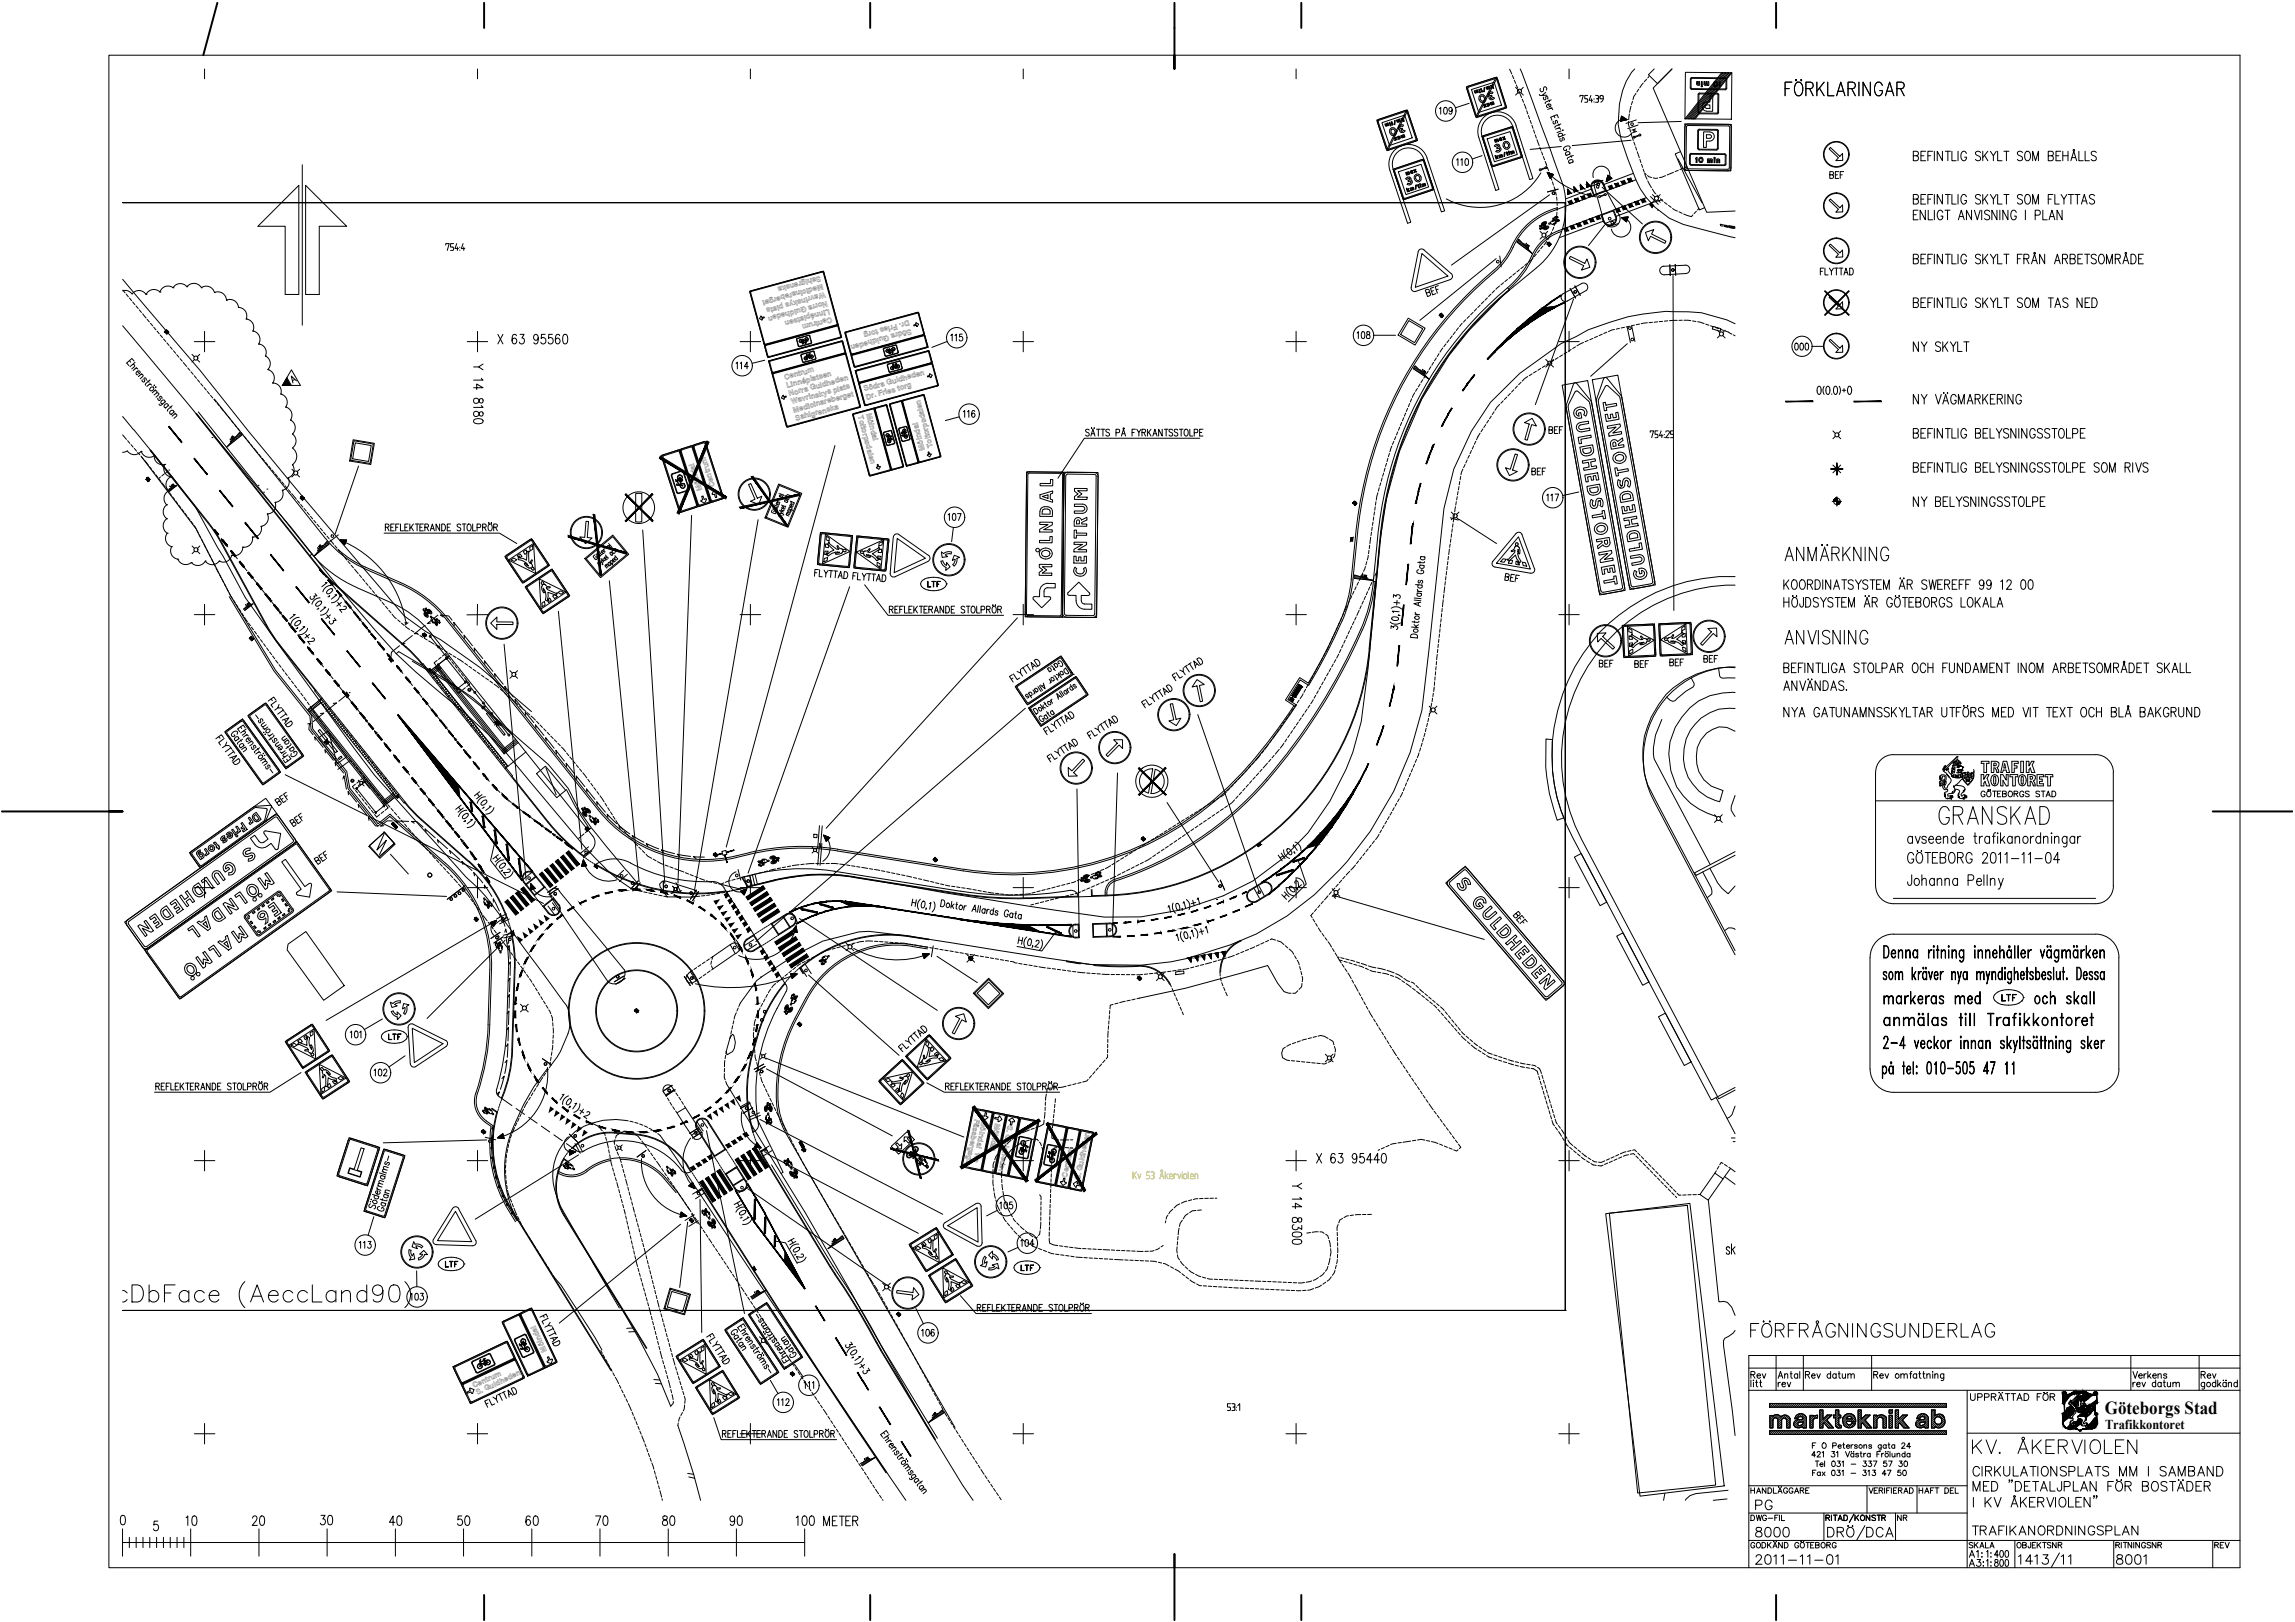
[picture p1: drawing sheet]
<svg xmlns="http://www.w3.org/2000/svg" width="841mm" height="594mm" viewBox="0 0 841 594" stroke-linecap="round" stroke-linejoin="round" font-family="sans-serif">
<defs><g id="words">
<text font-size="6.7" x="771.4" y="518">Göteborgs Stad</text>
<text font-size="5" x="771.4" y="523.4">Trafikkontoret</text>
<g font-size="2.8">
<text x="300.6" y="101" transform="rotate(165 300.6 101)">Sahlgrenska</text>
<text x="301.4" y="104" transform="rotate(165 301.4 104)">Medicinareberget</text>
<text x="302.2" y="107" transform="rotate(165 302.2 107)">Wavrinskys plats</text>
<text x="303.1" y="110.1" transform="rotate(165 303.1 110.1)">Norra Guldheden</text>
<text x="303.9" y="113.1" transform="rotate(165 303.9 113.1)">Linnéplatsen</text>
<text x="304.7" y="116.1" transform="rotate(165 304.7 116.1)">Centrum</text>
<text x="333" y="117.4" transform="rotate(165 333 117.4)">Dr. Fries torg</text>
<text x="333.8" y="120.4" transform="rotate(165 333.8 120.4)">Södra Guldheden</text>
<text x="287.7" y="139.1" transform="rotate(-15 287.7 139.1)">Centrum</text>
<text x="288.5" y="142.1" transform="rotate(-15 288.5 142.1)">Linnéplatsen</text>
<text x="316.8" y="143.3" transform="rotate(-15 316.8 143.3)">Södra Guldheden</text>
<text x="289.3" y="145.1" transform="rotate(-15 289.3 145.1)">Norra Guldheden</text>
<text x="290.1" y="148.1" transform="rotate(-15 290.1 148.1)">Wavrinskys plats</text>
<text x="317.6" y="146.3" transform="rotate(-15 317.6 146.3)">Dr. Fries torg</text>
<text x="290.9" y="151.1" transform="rotate(-15 290.9 151.1)">Medicinareberget</text>
<text x="291.8" y="154.1" transform="rotate(-15 291.8 154.1)">Sahlgrenska</text>
<text x="314.4" y="152.4" transform="rotate(75 314.4 152.4)">Toltorpsdalen</text>
<text x="317.4" y="151.6" transform="rotate(75 317.4 151.6)">Mölndal</text>
<text x="339" y="164.7" transform="rotate(-105 339 164.7)">Mölndal</text>
<text x="342" y="163.9" transform="rotate(-105 342 163.9)">Toltorpsdalen</text>
<text x="257.5" y="179.5" transform="rotate(-108 257.5 179.5)">Mölndal</text>
<text x="262" y="178" transform="rotate(-108 262 178)">Centrum</text>
<text x="357.3" y="409.7" transform="rotate(101 357.3 409.7)">Fässbergsg.</text>
<text x="359.9" y="410.2" transform="rotate(101 359.9 410.2)">Mölndal via</text>
<text x="364.7" y="411.2" transform="rotate(101 364.7 411.2)">Mölndal</text>
<text x="369.3" y="412.2" transform="rotate(101 369.3 412.2)">S. Guldheden</text>
<text x="391.1" y="431.4" transform="rotate(-79 391.1 431.4)">Centrum</text>
<text x="395.8" y="432.3" transform="rotate(-79 395.8 432.3)">S. Guldheden</text>
<text x="200.6" y="494.8" transform="rotate(-115 200.6 494.8)">Mölndal</text>
<text x="173.7" y="508.5" transform="rotate(-25 173.7 508.5)">Centrum</text>
<text x="174.9" y="511" transform="rotate(-25 174.9 511)">S. Guldheden</text>
</g>
</g></defs>
<g fill="none" stroke="#000" stroke-width=".37">
<path d="M654.2 32.5h1.5M656.7 30.1h-2.5v5M658.2 29.1v.5l-.2-.2zM658.4 30.3l.3-.2a2.2 2.2 0 0 1 1.9 3.1 1.49 1.49 0 0 1-.8 1.7 1.49 1.49 0 0 1-1.8-.5 3.6 3.6 0 0 1 .4-4.1zM660.1 29.1v.5l-.2-.2zM661.8 32.5h1.7a1.21 1.21 0 0 0 1-1.2 1.21 1.21 0 0 0-1-1.2h-1.7v5M663.1 32.5l1.3 2.6M665.8 30.1v5M666.7 32.2l1.8 2.9M668.5 30.1l-2.7 3.3M669.8 30.1v5h2.3M673 35.1l1.6-5 1.5 5"/>
<path d="M673.6 33.4h1.9M677.2 32.5h1.7a1.2 1.2 0 0 0 1-1.2 1.2 1.2 0 0 0-1-1.2h-1.7v5M678.5 32.5l1.4 2.6M681.2 30.1v5M685.4 30.1v5l-2.7-5v5M689.8 31.3a1.34 1.34 0 0 0-1.3-1.3 1.34 1.34 0 0 0-1.4 1.3 3.2 3.2 0 0 0 1 3.8 1.52 1.52 0 0 0 1.7-1.9h-1M691 35.1l1.5-5 1.5 5M691.5 33.4h1.9M695.1 32.5h1.7a1.2 1.2 0 0 0 1-1.2 1.2 1.2 0 0 0-1-1.2h-1.7v5M696.5 32.5l1.3 2.6M670.8 54l3.4 3.3 1-1.1 .1 2.5-2.6 .1 1-1-3.4-3.2zM701.2 57.1h1.1l.7-.7a.76 .76 0 0 0-.7-1h-1.1v3.5h1.1a.94 .94 0 0 0 .8-.9 .94 .94 0 0 0-.8-.9"/>
<path d="M703.9 57.1h1.1M705.7 55.4h-1.8v3.5h1.8M706.5 57.1h1M708.2 55.4h-1.7v3.5M708.9 55.4v3.5M711.8 55.4v3.5l-1.9-3.5v3.5M712.9 55.4h1.8M713.8 55.4v3.5M715.3 55.4v3.5h1.6M717.5 55.4v3.5M720.6 56.2a1.05 1.05 0 0 0-1.3-.8 1.05 1.05 0 0 0-.7 1.3v.9a1.05 1.05 0 0 0 1 1.3 1.05 1.05 0 0 0 1-1.3h-.7M725.8 55.9a1 1 0 0 0-1.1-.5 1 1 0 0 0-.8 .8l.3 .5 1.5 .9a.81 .81 0 0 1-.5 1.3h-.6l-.7-.5"/>
<path d="M726.6 55.4v3.5M727.3 56.9l1.2 2M728.5 55.4l-1.9 2.3M729.4 55.4l1.1 1.7 1-1.7M730.5 57.1v1.8M732.1 55.4v3.5h1.6M734.3 55.4h1.9M735.3 55.4v3.5M741.2 55.9a.99 .99 0 0 0-1.1-.5 .99 .99 0 0 0-.8 .8l.2 .5 1.4 .7a.84 .84 0 0 1 .2 .9 .84 .84 0 0 1-.6 .6h-.6l-.6-.5M742.5 55.6a1.1 1.1 0 0 1 1.1 0 1.1 1.1 0 0 1 .5 1.1v.9a1.09 1.09 0 0 1-1.1 1.3 1.09 1.09 0 0 1-1-1.3l.1-1.4zM744.9 58.9v-3.5l1 3.5 1.1-3.5v3.5M750.6 57.1l1.6-.2 .3-.5-.2-.7-.5-.3h-1.2v3.5h1.2a.95 .95 0 0 0 .7-.9 .95 .95 0 0 0-.7-.9"/>
<path d="M753.4 57.1h1.1M755.2 55.4h-1.8v3.5h1.8M755.9 57.1h1.9M755.9 55.4v3.5M757.8 55.4v3.5M758.9 58.9l1.1-3.5 1 3.5M759.3 57.7h1.3M761.8 55.4v3.5h1.6M764.1 55.4v3.5h1.6M768.2 55.9a1 1 0 0 0-1-.5 1 1 0 0 0-.9 .8l.3 .5 1.5 .9a.81 .81 0 0 1-.5 1.3l-1-.2-.3-.3M670.5 64l1.2-.1 .1-.8-1.3-.2v2.4l1.3-.2v-.9l-.4-.2M672.6 64h.7"/>
<path d="M673.8 62.9h-1.2v2.4h1.2M674.4 64h.7M675.6 62.9h-1.2v2.4M701.2 72.9l1.5-.1 .3-.6-.1-.6-.6-.4h-1.1v3.5h1.1a.94 .94 0 0 0 .7-.9 .94 .94 0 0 0-.7-.9M701.2 78.6h1M702.9 77h-1.7v3.5h1.7M703.9 72.9h1.1M705.6 77v3.5l-1.9-3.5v3.5M705.7 71.2h-1.8v3.5h1.8M706.5 72.9h1M706.6 77v3.5h1.6M708.2 71.2h-1.7v3.5"/>
<path d="M708.9 71.2v3.5M708.9 77v3.5M711.8 71.2v3.5l-1.9-3.5v3.5M711.9 77.8a.96 .96 0 0 0-1.4-.6 2.32 2.32 0 0 0 .2 3.3 1.07 1.07 0 0 0 1.2-1.4h-.6M712.8 77h1.8M712.9 71.2h1.8M713.7 77v3.5M713.8 71.2v3.5M715.3 71.2v3.5h1.6M717.5 71.2v3.5M718.1 79.3h1.3M720.6 72.1a.96 .96 0 0 0-1.5-.7 2.31 2.31 0 0 0 .3 3.3 1.06 1.06 0 0 0 1.2-1.3h-.7"/>
<path d="M722.5 77v3.5l-1.9-3.5v3.5M723.5 77l1.1 3.5 1.1-3.5M725.8 71.7a.98 .98 0 0 0-1.1-.5 .98 .98 0 0 0-.8 .9l.3 .5 1.3 .7 .3 .9a1.06 1.06 0 0 1-1.9 0M726.2 77v3.5M726.6 71.2v3.5M727.3 72.8l1.2 1.9M728.5 71.2l-1.9 2.4M729.1 77.5a.93 .93 0 0 0-1.2-.5 .93 .93 0 0 0-.5 1.2l1.2 .6a.96 .96 0 0 1 .4 1.4 .96 .96 0 0 1-1.5 .1l-.2-.3M729.4 71.2l1.1 1.7 1-1.7M730.5 72.9v1.8M731.8 77v3.5l-1.9-3.5v3.5M732.1 71.2v3.5h1.6"/>
<path d="M732.9 77v3.5M734.3 71.2h1.9M735.3 71.2v3.5M735.8 77v3.5l-1.8-3.5v3.5M738.9 77.8a1.03 1.03 0 0 0-1.3-.8 1.03 1.03 0 0 0-.7 1.3v.8a1.05 1.05 0 0 0 1 1.4 1.05 1.05 0 0 0 1-1.4h-.7M741.2 71.7a.98 .98 0 0 0-1.1-.5 .98 .98 0 0 0-.8 .9l.2 .5 1.5 .8 .2 .8a1.07 1.07 0 0 1-1.9 0M742.2 77v3.5M742.5 71.4l.3-.2a1.91 1.91 0 0 1 1.4 1.5 1.91 1.91 0 0 1-.7 1.9l-.2 .1a1.67 1.67 0 0 1-1.2-2.6zM744.9 74.7v-3.5l1 3.5 1.1-3.5v3.5M745.8 78.8h1.2a.94 .94 0 0 0 .7-.9 .94 .94 0 0 0-.7-.9h-1.2v3.5M748.6 77v3.5h1.6M750.6 72.9h1.1"/>
<path d="M751.3 79.3h1.3M752.3 71.2h-1.7v3.5M753 71.2v3.5h1.6M755.3 71.2l1.1 1.7 1-1.7M755.7 77v3.5l-1.9-3.5v3.5M756.4 72.9v1.8M758 71.2h1.8M758.9 71.2v3.5M760.3 71.2h1.9M761.3 71.2v3.5M762.7 74.7l1.1-3.5 1.1 3.5M763.2 73.6h1.3"/>
<path d="M767.6 71.7a1.01 1.01 0 0 0-1.1-.5 1.01 1.01 0 0 0-.8 .9l.3 .5 1.3 .7 .3 .9a1.11 1.11 0 0 1-1.9 0M667.1 99.4h.7M668.3 98.2h-1.2v2.5M668.8 98.2v2.5h1.1M670.4 98.2l.7 1.2 .8-1.2M671.1 99.4v1.3M672.3 98.2h1.3M673 98.2v2.5M674 98.2h1.3M674.7 98.2v2.5M676 99.9h1M677.8 98.2a1.25 1.25 0 0 1 1.4 1.2 1.25 1.25 0 0 1-1.4 1.3z"/>
<path d="M701.2 94.8h1.1a.84 .84 0 0 0 .7-.9 .84 .84 0 0 0-.7-.8h-1.1v3.5h1.1a.97 .97 0 0 0 .7-.9 .97 .97 0 0 0-.7-.9M703.9 94.8h1.1M705.7 93.1h-1.8v3.5h1.8M706.5 94.8h1M708.2 93.1h-1.7v3.5M708.9 93.1v3.5M711.8 93.1v3.5l-1.9-3.5v3.5M712.9 93.1h1.8M713.8 93.1v3.5M715.3 93.1v3.5h1.6M717.5 93.1v3.5M717.7 80.5l1-3.5 1.1 3.5"/>
<path d="M720.6 94a.96 .96 0 0 0-1.5-.7 2.32 2.32 0 0 0 .3 3.3 1.07 1.07 0 0 0 1.2-1.3h-.7M725.8 93.6a.98 .98 0 0 0-1.1-.5 .98 .98 0 0 0-.8 .9l.3 .5 1.3 .6 .3 1a1.06 1.06 0 0 1-1.9 0M726.6 93.1v3.5M727.3 94.6l1.2 2M728.5 93.1l-1.9 2.3M729.4 93.1l1.1 1.7 1-1.7M730.5 94.8v1.8M732.1 93.1v3.5h1.6M734.3 93.1h1.9M735.3 93.1v3.5M739.3 94.8h1.1M741 93.1h-1.7v3.5"/>
<path d="M741.7 94.8l1.6-.2 .2-.5-.2-.8-1.6-.2v3.5M742.6 94.8l.9 1.8M744.5 96.6l1.1-3.5 1 3.5M744.9 95.4h1.3M749.3 93.1v3.5l-1.9-3.5v3.5M750.9 80.5l1.1-3.5 1 3.5M752.9 96.6l1-3.5 1.1 3.5M753.3 95.4h1.3M755.8 94.8l1.6-.2 .3-.5-.3-.8-1.6-.2v3.5M756.7 94.8l1 1.8M758.6 94.8l1.6-.2 .3-.5-.3-.8-1.6-.2v3.5h1.2a.97 .97 0 0 0 .7-.9 .97 .97 0 0 0-.7-.9M761.4 94.8h1.1"/>
<path d="M763.2 93.1h-1.8v3.5h1.8M763.9 93.1h1.9M764.9 93.1v3.5M768.2 93.6a.98 .98 0 0 0-1.1-.5 .98 .98 0 0 0-.8 .9l.3 .5 1.4 .6 .2 1a1.06 1.06 0 0 1-1.9 0M769.6 93.3l.2-.2a1.67 1.67 0 0 1 1.2 2.7 .91 .91 0 0 1-1.4 .7l-.6-1.2 .1-1.3zM771.9 96.6v-3.5l1.1 3.5 1.1-3.5v3.5M775.2 94.8h1.1a.84 .84 0 0 0 .7-.9 .84 .84 0 0 0-.7-.8h-1.1v3.5M776.1 94.8l.9 1.8M777.9 96.6l1.1-3.5 1.1 3.5M778.4 95.4h1.3M780.9 93.1a1.87 1.87 0 0 1 1.9 1.2 1.87 1.87 0 0 1-.6 2.2l-1.3 .1zM783.7 94.8h1.1"/>
<path d="M785.4 93.1h-1.7v3.5h1.7M668.6 106.7l8.8 8.8M668.7 106.6l8.9 8.8M668.8 106.5l8.9 8.8M670.8 108.4l3.4 3.2 1-1.1 .1 2.6-2.6 .1 1-1.1-3.4-3.2zM675.7 100.7l.8-2.5 .7 2.5M677.4 106.5l-8.8 8.8M677.6 106.6l-8.9 8.8M677.7 106.7l-8.9 8.8M701.2 110.8l1.5-.2 .3-.5-.1-.6-.6-.4h-1.1v3.5h1.1a.94 .94 0 0 0 .7-.9 .94 .94 0 0 0-.7-.9M703.9 110.8h1.1M705.7 109.1h-1.8v3.5h1.8"/>
<path d="M706.5 110.8h1M708.2 109.1h-1.7v3.5M708.9 109.1v3.5M711.8 109.1v3.5l-1.9-3.5v3.5M712.9 109.1h1.8M713.8 109.1v3.5M715.3 109.1v3.5h1.6M717.5 109.1v3.5M720.6 110a.96 .96 0 0 0-1.5-.7 2.31 2.31 0 0 0 .3 3.3 1.06 1.06 0 0 0 1.2-1.3h-.7M725.8 109.6a.98 .98 0 0 0-1.1-.5 .98 .98 0 0 0-.8 .9l.3 .5 1.5 .8a.81 .81 0 0 1-.5 1.3h-.6l-.7-.5M726.6 109.1v3.5M727.3 110.6l1.2 2"/>
<path d="M728.5 109.1l-1.9 2.4M729.4 109.1l1.1 1.7 1-1.7M730.5 110.8v1.8M732.1 109.1v3.5h1.6M734.3 109.1h1.9M735.3 109.1v3.5M741.2 109.6a.98 .98 0 0 0-1.1-.5 .98 .98 0 0 0-.8 .9l.2 .5 1.4 .7a.84 .84 0 0 1 .2 .8 .84 .84 0 0 1-.6 .6h-.6l-.6-.5M742.5 109.3l.3-.2a1.91 1.91 0 0 1 1.4 1.5 1.91 1.91 0 0 1-.7 1.9l-.2 .1a1.67 1.67 0 0 1-1.2-2.6zM744.9 112.6v-3.5l1 3.5 1.1-3.5v3.5M750.6 109.1h1.9M751.5 109.1v3.5M753 112.6l1.1-3.5 1.1 3.5"/>
<path d="M753.4 111.5h1.3M757.8 109.6a1.01 1.01 0 0 0-1-.5 1.01 1.01 0 0 0-.9 .9l.3 .5 1.3 .7a.84 .84 0 0 1 .3 .8 .84 .84 0 0 1-.6 .6h-.6l-.7-.5M763 109.1v3.5l-1.9-3.5v3.5M764.1 110.8h1.1M765.8 109.1h-1.7v3.5h1.7M766.6 109.1h1a2.08 2.08 0 0 1 0 3.5h-1zM657.9 125.8l.5-.1 .5 .5v1.5l-.5 .5-.5-.1-.1-.4zM659.8 125.8l.5-.1 .5 .5v1.5l-.5 .5-.5-.1-.1-.4zM661.7 125.8l.5-.1 .5 .5v1.5l-.5 .5-.5-.1-.1-.4zM664 126.9h4.2M703 125.2v3.5l-1.8-3.5v3.5M704.1 125.2l1 1.7 1.1-1.7"/>
<path d="M705.1 126.9v1.8M711.1 125.7a.98 .98 0 0 0-1-.5 .98 .98 0 0 0-.8 .9l.2 .4 1.4 .7 .2 1a1.07 1.07 0 0 1-1.8 0M711.9 125.2v3.5M712.6 126.7l1.2 2M713.8 125.2l-1.9 2.3M714.7 125.2l1.1 1.7 1.1-1.7M715.8 126.9v1.8M717.4 125.2v3.5h1.6M719.7 125.2h1.9M720.6 125.2v3.5M666.3 141.5h.4a1.88 1.88 0 0 1-.2 3 2.25 2.25 0 0 1-.2-3zM668.5 141.5a2.84 2.84 0 0 0 0 3"/>
<path d="M669.5 141.5h.5a1.88 1.88 0 0 1-.3 3 2.25 2.25 0 0 1-.2-3zM671.3 144.3v.2M672.3 141.5h.4a1.88 1.88 0 0 1-.2 3 2.25 2.25 0 0 1-.2-3zM674 141.5a2.84 2.84 0 0 1 0 3M675.1 142.9h1.3M675.8 142.3v1.3M677.4 141.5h.5a1.82 1.82 0 0 1-.2 3l-.7-1.3zM689.4 146.9v.2M701.2 158.7l1.5-.2 .3-.5-.1-.7-.6-.3h-1.1v3.5h1.1a.94 .94 0 0 0 .7-.9 .94 .94 0 0 0-.7-.9M703 144.5v3.5l-1.8-3.5v3.5M703.9 158.7h1.1M704.1 144.5l1 1.6 1.1-1.6"/>
<path d="M705.1 146.1v1.9M705.7 157h-1.8v3.5h1.8M706.5 158.7h1M708.2 157h-1.7v3.5M708.9 157v3.5M709.3 144.5l1 3.5 1.1-3.5M711.8 157v3.5l-1.9-3.5v3.5M711.9 148l1.1-3.5 1.1 3.5M712.3 143.8v.3zM712.3 146.8h1.4M712.9 157h1.8M713.7 143.8v.3z"/>
<path d="M713.8 157v3.5M715.3 157v3.5h1.6M716.9 145.3a.91 .91 0 0 0-1.5-.7 2.32 2.32 0 0 0 .3 3.4 1.04 1.04 0 0 0 1.2-1.4h-.7M717.5 157v3.5M717.7 148v-3.5l1 3.5 1.1-3.5v3.5M720.6 157.8a.96 .96 0 0 0-1.5-.7 2.32 2.32 0 0 0 .3 3.4 1.07 1.07 0 0 0 1.2-1.4h-.7M720.9 148l1-3.5 1.1 3.5M721.3 146.8h1.3M723.8 146.1l1.6-.1 .3-.5-.3-.9-1.6-.1v3.5M723.9 158.7l1.6-.2 .3-.5-.3-.9-1.6-.1v3.5h1.3a.96 .96 0 0 0 .6-.9 .96 .96 0 0 0-.6-.9M724.7 146.1l1 1.9M726.6 144.5v3.5"/>
<path d="M726.7 158.7h1.1M727.3 146l1.2 2M728.5 157h-1.8v3.5h1.8M728.5 144.5l-1.9 2.3M729.3 157v3.5h1.6M729.4 146.1h1.1M731.1 144.5h-1.7v3.5h1.7M731.5 157l1.1 1.7 1.1-1.7M731.9 146.1l1.6-.1 .3-.5-.3-.9-1.6-.1v3.5M732.6 158.7v1.8M732.9 146.1l.9 1.9M734.7 144.5v3.5"/>
<path d="M736.1 157.5a.93 .93 0 0 0-1.2-.5 .93 .93 0 0 0-.6 1.1l1.5 .9a.96 .96 0 0 1-.2 1.5 .96 .96 0 0 1-1.4-.5M737.7 144.5v3.5l-1.9-3.5v3.5M738.7 157v3.5l-1.8-3.5v3.5M739.8 157v3.5M740.7 145.3a.91 .91 0 0 0-1.4-.7 2.32 2.32 0 0 0 .2 3.4 1.04 1.04 0 0 0 1.2-1.4h-.6M742.8 157v3.5l-1.9-3.5v3.5M745.8 157.8a1.03 1.03 0 0 0-1.3-.8 1.03 1.03 0 0 0-.7 1.3v.8a1.05 1.05 0 0 0 1 1.4 1.05 1.05 0 0 0 1-1.4h-.7M748.5 157.5a.93 .93 0 0 0-1.2-.5 .93 .93 0 0 0-.6 1.1l1.5 .9a.96 .96 0 0 1-.2 1.5 .96 .96 0 0 1-1.4-.5M751.1 157.5a.93 .93 0 0 0-1.1-.5 .93 .93 0 0 0-.6 1.1l1.5 .9a.96 .96 0 0 1-.2 1.5 .96 .96 0 0 1-1.4-.5M752 157h1.8M752.9 157v3.5M754.9 157.1l.3-.1a1.91 1.91 0 0 1 1.4 1.4 1.91 1.91 0 0 1-.7 1.9l-.2 .2a1.67 1.67 0 0 1-1.2-2.7z"/>
<path d="M757.3 157v3.5h1.6M759.5 158.8h1.3a.97 .97 0 0 0 .7-.9 .97 .97 0 0 0-.7-.9h-1.3v3.5M762.4 158.7h1M764.1 157h-1.7v3.5h1.7M701.2 171.1h1.1l.7-.6a.76 .76 0 0 0-.7-1h-1.1v3.5h1.1a.94 .94 0 0 0 .7-1 .94 .94 0 0 0-.7-.9M703.9 171.1h1.1M705.7 169.5h-1.8v3.5h1.8M706.5 171.1h1M708.2 169.5h-1.7v3.5M708.9 169.5v3.5M711.8 169.5v3.5l-1.9-3.5v3.5M712.9 169.5h1.8"/>
<path d="M713.8 169.5v3.5M715.3 169.5v3.5h1.6M717.5 169.5v3.5M720.6 170.3a1.05 1.05 0 0 0-1.3-.8 1.05 1.05 0 0 0-.7 1.3v.8a1.05 1.05 0 0 0 1 1.4 1.05 1.05 0 0 0 1-1.4h-.7M723.9 171.1l1.6-.1 .3-.5-.3-.9-1.6-.1v3.5h1.3a.96 .96 0 0 0 .6-1 .96 .96 0 0 0-.6-.9M726.7 171.1h1.1M728.5 169.5h-1.8v3.5h1.8M729.3 169.5v3.5h1.6M731.5 169.5l1.1 1.6 1.1-1.6M732.6 171.1v1.9M736.1 170a.93 .93 0 0 0-1.2-.5 .93 .93 0 0 0-.6 1.1l1.5 .9a.96 .96 0 0 1-.2 1.5 .96 .96 0 0 1-1.4-.5M738.7 169.5v3.5l-1.8-3.5v3.5"/>
<path d="M739.8 169.5v3.5M742.8 169.5v3.5l-1.9-3.5v3.5M745.8 170.3a1.03 1.03 0 0 0-1.2-.8 1.03 1.03 0 0 0-.8 1.3v.8a1.04 1.04 0 0 0 1 1.4 1.04 1.04 0 0 0 1-1.4h-.7M748.5 170a.93 .93 0 0 0-1.2-.5 .93 .93 0 0 0-.6 1.1l1.5 .9a.96 .96 0 0 1-.2 1.5 .96 .96 0 0 1-1.4-.5M751.1 170a.93 .93 0 0 0-1.1-.5 .93 .93 0 0 0-.6 1.1l1.5 .9a.96 .96 0 0 1-.2 1.5 .96 .96 0 0 1-1.4-.5M752 169.5h1.8M752.9 169.5v3.5M754.9 169.6a1.1 1.1 0 0 1 1.2 .1 1.1 1.1 0 0 1 .4 1.1v.8a1.09 1.09 0 0 1-1.1 1.4 1.09 1.09 0 0 1-1-1.4v-.8zM757.3 169.5v3.5h1.6M759.5 171.3h1.3a.94 .94 0 0 0 .7-.9 .94 .94 0 0 0-.7-.9h-1.3v3.5M762.4 171.1h1M764.1 169.5h-1.7v3.5h1.7"/>
<path d="M769.3 170a1 1 0 0 0-1.1-.5 1 1 0 0 0-.8 .8l.3 .5 1.4 .8a.81 .81 0 0 1-.5 1.4h-.5l-.7-.5M770.6 169.6l.3-.1a1.85 1.85 0 0 1 1.5 1.4 1.85 1.85 0 0 1-.7 1.9l-.3 .2a1.86 1.86 0 0 1-1-3zM773 173v-3.5l1.1 3.5 1.1-3.5v3.5M778.7 171.1h1.2l.7-.6a.76 .76 0 0 0-.7-1h-1.2v3.5M779.7 171.1l.9 1.9M781.5 169.5v3.5M782.6 169.5l1.1 3.5 1.1-3.5M787.2 170a.99 .99 0 0 0-1.1-.6 .99 .99 0 0 0-.8 .9l.3 .5 1.3 .7a.84 .84 0 0 1 .3 .8 .84 .84 0 0 1-.7 .7h-.6l-.6-.5M667.7 199.4v.5l-.2-.2zM669.6 199.4v.5l-.2-.2zM703 182v3.5l-1.8-3.5v3.5M704.1 182l1 1.6 1.1-1.6"/>
<path d="M705.1 183.6v1.9M709.3 183.6l1.6-.1 .2-.5-.2-.9-1.6-.1v3.5h1.2a.97 .97 0 0 0 .7-.9 .97 .97 0 0 0-.7-1M712.1 183.6h1M713.8 182h-1.7v3.5h1.7M714.6 182v3.5h1.6M716.9 182l1.1 1.6 1-1.6M718 183.6v1.9M721.4 182.5a.98 .98 0 0 0-1.1-.6 .98 .98 0 0 0-.8 .9l.3 .5 1.3 .7 .3 1a1.06 1.06 0 0 1-1.9 0M724.1 182v3.5l-1.9-3.5v3.5M725.2 182v3.5M728.1 182v3.5l-1.9-3.5v3.5M731.1 182.8a.91 .91 0 0 0-1.4-.7 2.32 2.32 0 0 0 .2 3.4 1.04 1.04 0 0 0 1.2-1.4h-.6"/>
<path d="M733.8 182.5a.98 .98 0 0 0-1.1-.6 .98 .98 0 0 0-.8 .9l.3 .5 1.3 .7 .3 1a1.06 1.06 0 0 1-1.9 0M736.5 182.5a.98 .98 0 0 0-1.1-.6 .98 .98 0 0 0-.8 .9l.3 .5 1.3 .7 .3 1a1.06 1.06 0 0 1-1.9 0M737.3 182h1.8M738.2 182v3.5M740.2 182.1l.3-.1a1.67 1.67 0 0 1 1.2 2.6 .91 .91 0 0 1-1.5 .7l-.5-1.2 .1-1.3zM742.6 182v3.5h1.6M744.9 183.8h1.2a.94 .94 0 0 0 .7-.9 .94 .94 0 0 0-.7-.9h-1.2v3.5M747.7 183.6h1M749.4 182h-1.7v3.5h1.7M653.7 212.4v3.4M653.7 218.8v3.6M654.2 205.4l1.5-5 1.5 5"/>
<path d="M654.3 213.9l1.3 1.9M654.8 203.7h1.9M655.6 212.4l-1.9 2.3M655.6 218.8v3.6M657 212.5a1.08 1.08 0 0 1 1.2 .1 1.08 1.08 0 0 1 .4 1.1v.8a1.09 1.09 0 0 1-1.1 1.4 1.09 1.09 0 0 1-1-1.4l.1-1.3zM657 218.2v.3zM657.2 219l.2-.2a1.67 1.67 0 0 1 1.2 2.7 1.03 1.03 0 0 1-1.3 .8 1.03 1.03 0 0 1-.7-1.3l.1-1.3zM658.4 218.2v.3zM659.7 212.8l.5-.4a1.83 1.83 0 0 1 1.1 2.9l-.5 .5a1.85 1.85 0 0 1-1.1-3zM660.9 218.8v2.7l-.3 .7h-.8l-.3-1M661 200.4v5l-2.6-5v5M661.7 218.8a1.87 1.87 0 0 1 1.9 1.2 1.87 1.87 0 0 1-.6 2.2l-1.3 .2z"/>
<path d="M662.3 214l1.6-.1 .3-.6-.1-.6-.5-.3h-1.3v3.4M662.5 205.4v-5l1.6 5 1.5-5v5M663.3 214l.9 1.8M665.2 212.4a1.84 1.84 0 0 1 1.9 1.1 1.84 1.84 0 0 1-.6 2.2l-1.3 .1zM666.4 219.4a.93 .93 0 0 0-1.2-.5 .93 .93 0 0 0-.6 1.1l1.5 .8a.97 .97 0 0 1-.2 1.5 .97 .97 0 0 1-1.4-.4M667.1 205.4l1.5-5 1.6 5M667.2 218.8l1 1.7 1.1-1.7M667.7 203.7h1.9M668 212.4v3.4M670.9 212.4v3.4l-1.9-3.4v3.4M671.3 202.8h1.7a1.21 1.21 0 0 0 1-1.2 1.21 1.21 0 0 0-1-1.2h-1.7v5M671.7 219.4a.93 .93 0 0 0-1.2-.5 .93 .93 0 0 0-.5 1.1l1.4 .8a.97 .97 0 0 1-.1 1.5 .97 .97 0 0 1-1.5-.4"/>
<path d="M671.9 215.8l1.1-3.4 1.1 3.4M672.4 214.7h1.3M672.5 218.8h1.9M672.7 202.8l1.3 2.6M673.4 218.8v3.6M674.9 212.4h1.9M675.3 200.4v5M675.8 212.4v3.4M676.3 202.5l1.7 2.9M676.6 218.8h-1.7v3.6h1.7M678 200.4l-2.7 3.3M679.1 212.8a1 1 0 0 0-1-.5 1 1 0 0 0-.8 .9l.3 .5 1.4 .8a.81 .81 0 0 1-.5 1.3h-.5l-.7-.5"/>
<path d="M679.9 212.4l1.1 1.6 1.1-1.6M681 214v1.8M682 200.4v5l-2.7-5v5M683.5 200.4v5M683.5 218.2v.3zM684.5 212.8a1 1 0 0 0-1.1-.5 1 1 0 0 0-.8 .9l.3 .5 1.4 .8a.81 .81 0 0 1-.5 1.3h-.5l-.7-.5M684.9 218.2v.3zM685.3 212.4h1.8M686.2 212.4v3.4M687.7 200.4v5l-2.7-5v5M687.7 214h1M689.4 212.4h-1.7v3.4h1.7"/>
<path d="M690.2 215.8v-3.4l1.1 3.4 1-3.4v3.4M692.1 201.6a1.34 1.34 0 0 0-1.3-1.3 1.34 1.34 0 0 0-1.4 1.3 3.2 3.2 0 0 0 1 3.8 1.52 1.52 0 0 0 1.7-1.9h-1M693.4 219.7a.96 .96 0 0 0-1.4-.7 2.32 2.32 0 0 0 .2 3.4 1.07 1.07 0 0 0 1.2-1.4h-.6M694.6 218.2v.3zM694.8 219l.2-.2a1.9 1.9 0 0 1 1.5 1.5 1.9 1.9 0 0 1-.7 1.9l-.2 .2a1.67 1.67 0 0 1-1.2-2.7zM695.9 218.2v.3zM695.9 215.8l1.1-3.4 1.1 3.4M696.4 211.7v.3zM696.4 214.7h1.3M697.2 218.8h1.8M697.7 211.7v.3zM698.1 218.8v3.6"/>
<path d="M698.9 214l1.6-.1 .3-.6-.2-.6-.5-.3h-1.2v3.4M699.8 214l1 1.8M701.3 218.8h-1.8v3.6h1.8M705.4 219l.3-.2a1.9 1.9 0 0 1 1.5 1.5 1.9 1.9 0 0 1-.7 1.9l-.3 .2a1.67 1.67 0 0 1-1.2-2.7zM706.1 212.8a.99 .99 0 0 0-1-.5 .99 .99 0 0 0-.9 .9l.3 .5 1.5 .8a.81 .81 0 0 1-.6 1.3h-.5l-.7-.5M706.9 212.4l.6 3.4 .7-3.4 .7 3.4 .7-3.4M710.1 214h1.1M711.8 212.4h-1.7v3.4h1.7M712.6 214l1.6-.1 .3-.6-.1-.6-.5-.3h-1.3v3.4M712.6 219.7a1.03 1.03 0 0 0-1.2-.8 1.03 1.03 0 0 0-.8 1.3v.8a1.05 1.05 0 0 0 1 1.4 1.05 1.05 0 0 0 1-1.4h-.7M713.6 214l.9 1.8M715.3 219.4a.93 .93 0 0 0-1.2-.5 .93 .93 0 0 0-.5 1.1l1.2 .7a.96 .96 0 0 1 .4 1.4 .96 .96 0 0 1-1.5 .1l-.3-.3"/>
<path d="M715.4 214h1.1M717.2 212.4h-1.8v3.4h1.8M718 214h1M718.6 218.8v3.6h1.6M719.7 212.4h-1.7v3.4M720.4 214h1M721.4 219l.3-.2a1.9 1.9 0 0 1 1.5 1.5 1.9 1.9 0 0 1-.7 1.9l-.3 .2a1.67 1.67 0 0 1-1.2-2.7zM722.1 212.4h-1.7v3.4M723.8 218.8v3.6M725.7 218.8l-1.9 2.4M727 213.5a.92 .92 0 0 1-.9 1 1.03 1.03 0 0 1-.8-1.3 1.03 1.03 0 0 1 1.3-.7 2.64 2.64 0 0 1-.3 3.3l-.7-.1-.1-.4M729.6 218.8v3.6h1.6"/>
<path d="M729.7 213.5a.92 .92 0 0 1-.9 1 1.03 1.03 0 0 1-.8-1.3 1.03 1.03 0 0 1 1.3-.7 2.64 2.64 0 0 1-.4 3.3l-.7-.1-.1-.4M733.2 213l.6-.6v3.4M735.4 213.2l.2-.5a.85 .85 0 0 1 1.1-.2 .85 .85 0 0 1 .2 1.2l-1.6 2.1h1.9M740.9 212.5l.7-.1a2.25 2.25 0 0 1 0 3.4h-.3a1.62 1.62 0 0 1-.8-1.9zM743.6 212.5l.6-.1a2.25 2.25 0 0 1 0 3.4h-.2a1.62 1.62 0 0 1-.8-1.9zM653.7 220.5h1.9M654.2 235.9l1.5-5 1.5 5M654.8 234.2h1.9M661 230.9v5l-2.6-5v5M662.5 230.9l1.6 5 1.5-5M666.4 230.9v5M668.2 220.5v1.9"/>
<path d="M670.5 231.6a1.41 1.41 0 0 0-1.5-.8 1.41 1.41 0 0 0-1.1 1.3l.4 .7 1.5 .7a1.28 1.28 0 0 1 .8 1.3 1.28 1.28 0 0 1-1 1.1h-.7l-1-.7M674.4 230.9v5l-2.7-5v5M674.9 220.5h1.1M675.9 230.9v5M677.4 222.4v-3.6l1.1 3.6 1.1-3.6v3.6M680.1 230.9v5l-2.7-5v5M683.2 222.4l1-3.6 1.1 3.6M683.5 221.2h1.4M684.5 232.1a1.33 1.33 0 0 0-1.4-1.3 1.33 1.33 0 0 0-1.3 1.3 3.2 3.2 0 0 0 .9 3.8 1.52 1.52 0 0 0 1.8-1.9h-1M686.1 220.5l1.6-.1 .2-.5-.2-.9-1.6-.2v3.6M687 220.5l.9 1.9M699.5 220.5h1.1"/>
<path d="M702.1 220.5l1.6-.1 .2-.5-.2-.9-1.6-.2v3.6h1.2a.96 .96 0 0 0 .7-.9 .96 .96 0 0 0-.7-1M707.8 220.5l1.7-.1 .2-.5-.2-.9-1.7-.2v3.6M708.8 220.5l.9 1.9M724.5 220.4l1.2 2M726.6 222.4l1.1-3.6 1.1 3.6M727 221.2h1.4M731.8 222.4l1.1-3.6 1.1 3.6M732.2 221.2h1.4M653.7 244.5l1.6-.1 .3-.5-.2-.7-.5-.3h-1.2v3.5h1.2a.94 .94 0 0 0 .7-.9 .94 .94 0 0 0-.7-1M653.7 252.9l1.1-3.5 1 3.5M654.1 251.7h1.3M655.6 259.1v3.5l-1.9-3.5v3.5"/>
<path d="M656.5 244.5h1M656.6 259.1l1.1 1.7 1-1.7M658.2 242.9h-1.7v3.5h1.7M658.5 249.4v3.5l-1.9-3.5v3.5M659 244.5h1.1M659.5 249.4l1.1 3.5 1.1-3.5M660.8 242.9h-1.8v3.5M661.4 242.9v3.5M662.2 252.9l1.1-3.5 1.1 3.5M662.6 248.7v.3zM662.6 251.7h1.3M663.9 248.7v.3z"/>
<path d="M664.4 242.9v3.5l-1.9-3.5v3.5M665.4 242.9h1.9M666.4 242.9v3.5M666.7 259.9a.92 .92 0 0 0-1.4-.6 2.27 2.27 0 0 0 .3 3.3 1.02 1.02 0 0 0 1.1-1.3h-.6M667 249.4v3.5l-1.8-3.5v3.5M667.8 242.9v3.5h1.6M668.1 249.4a1.87 1.87 0 0 1 1.9 1.2 1.87 1.87 0 0 1-.6 2.1l-1.3 .2zM670.1 242.9v3.5M670.5 259.1h1.9M670.9 252.9l1-3.5 1.1 3.5M671.3 251.7h1.3M671.4 259.1v3.5"/>
<path d="M672.9 259.1v2.5a.93 .93 0 0 0 .9 1 .93 .93 0 0 0 .9-1v-2.5M673.2 243.7a.96 .96 0 0 0-1.5-.7 2.31 2.31 0 0 0 .2 3.4 1.06 1.06 0 0 0 1.3-1.3h-.7M674 246.4l1-3.5 1.1 3.5M674.4 245.2h1.3M675.7 249.9a1.01 1.01 0 0 0-1.1-.6 1.01 1.01 0 0 0-.8 .9l.3 .5 1.3 .7a.87 .87 0 0 1 .3 .8 .87 .87 0 0 1-.7 .7h-.5l-.7-.5M676.6 252.5l-.1 .2h.3M677.7 259.1v3.5l-1.9-3.5v3.5M681.3 243.4a.98 .98 0 0 0-1.1-.6 .98 .98 0 0 0-.8 .9l.3 .5 1.3 .7 .3 1a1.07 1.07 0 0 1-1.9 0M682.1 242.9h1.9M683 242.9v3.5M685 243l.3-.1a1.9 1.9 0 0 1 1.4 1.4 1.9 1.9 0 0 1-.6 1.9l-.3 .2a1.67 1.67 0 0 1-1.2-2.7zM686.8 259.1v3.5l-1.9-3.5v3.5"/>
<path d="M687.4 242.9v3.5h1.6M689.7 244.7h1.2a.98 .98 0 0 0 .7-.9 .98 .98 0 0 0-.7-.9h-1.2v3.5M689.7 259.6a1 1 0 0 0-1.1-.5 1 1 0 0 0-.8 .8l.3 .5 1.3 .7 .3 1a1.11 1.11 0 0 1-1.9 0M692.3 259.6a1 1 0 0 0-1-.5 1 1 0 0 0-.8 .8l.3 .5 1.3 .7 .2 1a1.11 1.11 0 0 1-1.8 0M692.5 246.4l1.1-3.5 1 3.5M692.9 245.2h1.3M693.2 259.1v3.5M695 259.1l-1.8 2.3M695.4 244.5l1.6-.1 .3-.5-.3-.9-1.6-.1v3.5M695.9 259.1l1.1 1.7 1.1-1.7M696.4 244.5l.9 1.9M698.6 259.1v3.5h1.6"/>
<path d="M700.9 259.1h1.9M701.3 243l.3-.1a1.67 1.67 0 0 1 1.2 2.6 1.02 1.02 0 0 1-1.3 .9 1.02 1.02 0 0 1-.7-1.3l.1-1.4zM701.8 259.1v3.5M705.7 243.7a.91 .91 0 0 0-1.5-.7 2.31 2.31 0 0 0 .3 3.4 .97 .97 0 0 0 1.2-.9M706.5 242.9v3.5M706.5 244.5h1.8M708.3 242.9v3.5M711.6 259.1v2.5a.93 .93 0 0 0 .9 1 .93 .93 0 0 0 .9-1v-2.5M711.9 244.5h1.1M713.7 242.9h-1.8v3.5M714.4 242.9v2.4a.94 .94 0 0 0 .9 1.1 .94 .94 0 0 0 .9-1.1v-2.4M714.5 259.1h1.9"/>
<path d="M715.4 259.1v3.5M718.6 259.1h-1.7v3.5M719.2 242.9v3.5l-1.9-3.5v3.5M719.7 258.4v.4zM719.8 259.3a1.08 1.08 0 0 1 1.2 0 1.08 1.08 0 0 1 .4 1.1v.9a1.09 1.09 0 0 1-1 1.3 1.09 1.09 0 0 1-1.1-1.3l.1-1.4zM720.2 242.9a1.87 1.87 0 0 1 2 1.1 1.87 1.87 0 0 1-.6 2.2l-1.4 .2zM721 258.4v.4zM723 246.4l1.1-3.5 1.1 3.5M723.4 245.2h1.4M726 246.4v-3.5l1 3.5 1.1-3.5v3.5M726.9 259.6a1 1 0 0 0-1.1-.5 1 1 0 0 0-.8 .8l.3 .5 1.3 .7 .3 1a1.11 1.11 0 0 1-1.9 0M729.2 244.5h1"/>
<path d="M730.9 242.9h-1.7v3.5h1.7M733.6 242.9v3.5l-1.9-3.5v3.5M734.6 242.9h1.9M735.2 259.1h-1.7v3.5h1.7M735.6 242.9v3.5M736 259.1a1.86 1.86 0 0 1 1.9 1.2 1.86 1.86 0 0 1-.6 2.1l-1.3 .2zM739.6 242.9v3.5M741.3 259.1l1.1 3.5 1-3.5M742.5 242.9v3.5l-1.9-3.5v3.5M744 259.1v3.5M744.1 243l.3-.1a1.67 1.67 0 0 1 1.2 2.6 .91 .91 0 0 1-1.5 .7l-.5-1.1 .1-1.4zM745.1 259.1h1.8"/>
<path d="M746 259.1v3.5M746.5 246.4v-3.5l1.1 3.5 1.1-3.5v3.5M750 259.1h1.8M750.9 259.1v3.5M752.2 246.4l1.1-3.5 1.1 3.5M752.6 245.2h1.4M754.1 259.1h-1.7v3.5h1.7M754.9 259.1l1.9 3.5M755.2 244.5l1.6-.1 .2-.5-.2-.9-1.6-.1v3.5M756.1 244.5l.9 1.9M756.8 259.1l-1.9 3.5M757.6 259.1h1.8"/>
<path d="M758 244.5l1.6-.1 .2-.5-.2-.9-1.6-.1v3.5h1.2a.96 .96 0 0 0 .7-.9 .96 .96 0 0 0-.7-1M758.5 259.1v3.5M760.8 244.5h1.1M762.5 242.9h-1.7v3.5h1.7M763 259.3l.3-.2a1.85 1.85 0 0 1 1.5 1.4 1.85 1.85 0 0 1-.7 1.9l-.3 .2a1.86 1.86 0 0 1-1-3zM763.3 242.9h1.9M764.2 242.9v3.5M767.4 259.9a1.03 1.03 0 0 0-1.2-.8 1.03 1.03 0 0 0-.7 1.3v.9a1.03 1.03 0 0 0 .7 1.3 1.03 1.03 0 0 0 1.2-.8M767.6 243.4a.93 .93 0 0 0-1.2-.5 .93 .93 0 0 0-.6 1.1l1.5 .9a.96 .96 0 0 1-.2 1.5 .96 .96 0 0 1-1.4-.5M768.3 259.1v3.5M768.9 243l.3-.1a1.67 1.67 0 0 1 1.2 2.6 .91 .91 0 0 1-1.5 .7l-.5-1.1 .1-1.4zM770.1 259.1v3.5"/>
<path d="M771.3 246.4v-3.5l1.1 3.5 1.1-3.5v3.5M774.5 244.5l1.6-.1 .3-.5-.3-.9-1.6-.1v3.5M775.4 244.5l1 1.9M776.5 259.1v3.5h1.6M777.3 246.4l1.1-3.5 1.1 3.5M777.7 245.2h1.3M780.2 242.9h1a2.08 2.08 0 0 1 0 3.5h-1zM783.1 244.5h1M784.8 242.9h-1.7v3.5h1.7M785.6 242.9h1.9M786.5 242.9v3.5M790 259.1v3.5"/>
<path d="M791.9 259.1l-1.9 2.3M792.4 243.4a.93 .93 0 0 0-1.2-.5 .93 .93 0 0 0-.6 1.1l1.5 .9a.96 .96 0 0 1-.2 1.5 .96 .96 0 0 1-1.4-.5M793.2 242.9v3.5M793.9 244.4l1.1 2M794.8 259.9a1.03 1.03 0 0 0-1.3-.8 1.03 1.03 0 0 0-.7 1.3v.9a1.04 1.04 0 0 0 1 1.3 1.04 1.04 0 0 0 1-1.3h-.7M795 242.9l-1.8 2.3M796 246.4l1-3.5 1.1 3.5M796.4 245.2h1.3M798.4 259.1v2.5a.93 .93 0 0 0 .9 1 .93 .93 0 0 0 1-1v-2.5M798.9 242.9v3.5h1.6M801.2 242.9v3.5h1.6M803.2 259.1v3.5l-1.9-3.5v3.5"/>
<path d="M804.3 259.1a1.84 1.84 0 0 1 1.9 1.2 1.84 1.84 0 0 1-.6 2.1l-1.3 .2zM657.7 260.8v1.8M659.3 262.6l1-3.5 1.1 3.5M659.7 261.4h1.3M667.5 262.6l1.1-3.5 1.1 3.5M668 261.4h1.3M678.8 262.6l1-3.5 1.1 3.5M679.1 261.4h1.4M681.7 262.6v-3.5l1 3.5 1.1-3.5v3.5M693.8 276.4h74.2M693.8 260.6l1.2 2M693.9 276.4a6.5 6.5 0 0 0-6.5 6.5"/>
<path d="M697 260.8v1.8M703.3 262.6l1.1-3.5 1 3.5M703.7 261.4h1.3M706.2 260.8l1.6-.2 .3-.5-.3-.8-1.6-.2v3.5M707.2 260.8l.9 1.8M716.6 278.9l-.4 .6 .7-.2-.1-.3M716.6 278.9h.1M716.6 278.9l.2 .1M716.8 279h.1M716.9 260.8h1.1M717.1 277.3h.1M717.2 277.2h.1"/>
<path d="M717.2 278h.1M717.2 278l-.3 .6-.9 .4-.4 .5 .4 .7-.5 .2 .2 .5M717.2 277.2l-3.5 4 .4 .3-.1 .4-.4-.2 .4 .9 1.2 1.1v.4a3.7 3.7 0 0 0 3.6 .5h.3M717.2 277.1l-4 3.7-.3-.4-.5 .3 .7 .5-.7-.2 .3 .6-.5-.3-.1 .2 .3 .4M717.2 278l.3 .5 1 .6 .2 .4-.1 .2M717.5 279.4a.36 .36 0 0 1 .3-.5 .36 .36 0 0 1 .3 .5M717.5 279.4h.1M718.1 279.4h-.6M718.1 279.4h.1M718.6 279.6l-.3 .8M722.2 260.8l1.6-.2 .3-.5-.3-.8-1.6-.2v3.5M723.2 260.8l.9 1.8"/>
<path d="M726 278.8h2.9v.8h-.9v3.3h-1v-3.3h-1zM729.7 278.8h1.8a1.16 1.16 0 0 1 1 1 1.16 1.16 0 0 1-.7 1.3l.7 1.8h-.7l-.8-1.7h-.3v1.7h-1zM730.2 262.6v-3.5l1.1 3.5 1.1-3.5v3.5M730.7 279.5l.7 .1 .1 .7-.8 .2zM733.5 260.8h1M734.1 278.8h1.3l1 4.1h-1l-.3-.8h-1l-.2 .8h-.7zM734.5 279.8l.5 1.5h-.7zM737.3 278.8h2.3v.8h-1.4v.9h1v.8h-1v1.6h-.9zM740.5 278.8h1v4.1h-1zM742.6 278.8h.9v1.8l1-1.8h.9l-.7 1.4 1 2.7h-1.2l-.5-1.7-.5 .8 .1 .9h-1zM752.4 260.8h1M768 276.4a6.5 6.5 0 0 1 6.5 6.5"/>
<path d="M768.3 260.8h1.8M773.7 260.8l1.6-.2 .3-.5-.3-.8-1.6-.2v3.5h1.2a.94 .94 0 0 0 .7-.9 .94 .94 0 0 0-.7-.9M778.8 262.6l1.1-3.5 1 3.5M779.2 261.4h1.3M784.3 260.8l1.6-.2 .2-.5-.2-.8-1.6-.2v3.5h1.1a.94 .94 0 0 0 .8-.9 .94 .94 0 0 0-.8-.9M787 262.6l1.1-3.5 1.1 3.5M787.5 261.4h1.3M790.6 260.6l1.3 2M795.6 260.8l1.6-.2 .3-.5-.3-.8-1.6-.2v3.5M796.5 260.8l1 1.8M687.3 282.9v41.6M687.3 293.3h87.1"/>
<path d="M711.1 286.1l-.3 .2 .1 1 .2-.5M711.1 286.8h.1M712.4 286a.72 .72 0 0 0-.8 .4 .72 .72 0 0 0 .1 .8l-.2 .5-.6 .3 .2-1.2M712.4 286h.1M712.4 281.9l-.5-.3 .2 .7 1 .8 .8 1.2 .1-.3 .2 .7 .2-.2a1.73 1.73 0 0 1-.3 2.8l-.4 .6a.64 .64 0 0 1-.7 .8 .64 .64 0 0 1-.3-1.1l.5-.8-.2-.9a1.28 1.28 0 0 0-.3-2 1.28 1.28 0 0 0-1.9 .9l.4-.3-.3 .5v.3l.4-.5-.4 .8a1.11 1.11 0 0 0 1-1.3 .81 .81 0 0 1 1 .5 .81 .81 0 0 1-.4 1l-.3 .7a2.06 2.06 0 0 0 .6 2.7l.9-.1M712.4 281.9h.1M712.5 285.7l-.8 .1-.8 .5M712.8 286l-.5 1.6zM713.6 281.7l-.3-.2 .1 .7-.4-.5-.6 .8M713.7 289.1l-.1 .8-1 .5-.1 .5 .4-.2-.4 .4 .1 .2 .3-.2-.3 .6 .4-.2a.75 .75 0 0 0 .1 .8 .75 .75 0 0 0 .8 .3l-.2-.3 .5 .3 .7-.2-.4-.2 .5 .4M714.3 297a1.72 1.72 0 0 0-2.7-1.3 4.3 4.3 0 0 0 .5 6.2 1.91 1.91 0 0 0 2.2-2.4h-1.2M715.1 292.6l-.1 .1"/>
<path d="M715.3 284.2h.1M715.3 292h.1M715.3 292l-.3 .3 .1 .3M715.4 281.6l.7-.2v.4M715.4 281.6h.1M715.4 284.2h-.1M715.4 284.2l.2 .3 .3-.3M715.5 283.9l-.1 .3zM715.5 290.1l-.2 .5-1.5 .4 .1 .6 1.6-.1 .1 .2-1 .2 .9 .3-.2-.2M715.5 289.9v.2M715.6 280.5v.1M715.6 280.4h.1"/>
<path d="M715.6 280.8l.8 .1v.9a1.09 1.09 0 0 1-1.1 1.5v.9M715.7 281l-.4 .4-.1 1.7M715.8 298.5h2.2a1.58 1.58 0 0 0 1.3-1.5 1.58 1.58 0 0 0-1.3-1.6h-2.2v6.5M716 280.3l2.3 .1M716 284.2l-.1 .4 .5 .1 .2-1-.1 1.1 .4 .1 .3-1.2-.1 .7M716.1 283.7l-.1 .5zM716.1 281.8l-.1 .1a.57 .57 0 0 0-.6 .2 .57 .57 0 0 0 0 .6l.7-.2v.6M716.1 281.8h.1M716.8 289l.4 .1a.82 .82 0 0 1 .8 .6 .82 .82 0 0 1-.3 .9v.3l.3-.2-.5 .5v.3l.3-.2-.2 .9 .4-.5a.62 .62 0 0 0 .2 .7 .62 .62 0 0 0 .7 .1l.8 .1M716.8 287.6l1.3 .2a1.64 1.64 0 0 1 2 1.5l-.3-.2 .2 .3-.2 .4-.2 .3-.2-.6v.6l-.8 1 .2 .5 1.3-.5-.3 .6 .4-.4 .6 .3-.9 .4 .6-.2 .3 .5-1.5-.1 .4 .4M717.1 282.9l1.5 .1M717.1 284.4h.1"/>
<path d="M717.4 280.3h.1M717.4 280.3h-.1M717.5 282v.2l1.5 .2 .4-.3-1.8-.1M717.5 298.5l1.8 3.4M717.6 282h.1M717.7 281.8a.35 .35 0 0 0-.4 .5 .35 .35 0 0 0 .6 .1M717.7 281.8h.1M717.8 283.8l-.1 1-.5 .1-.1-.5M717.8 283.8h.1M717.8 283.8l-.1 1 .8-.1M717.8 281.1v.1M717.9 282.3h.7v.7"/>
<path d="M717.9 282.3v.1M718 280.7l.1 .1M718 280.7l-1 .3 .8 .2M718 280.7h.1M718 280.4h.1M718.2 280.7h.1M718.2 280.7l-.4 .4M718.3 280.4h.1M718.3 280.4l.2 .2M718.3 280.7h-.1M718.3 280.3v.1M718.4 280.5l.9 .5"/>
<path d="M718.5 284.7h.1M718.6 283l.4 .6M718.6 283h.1M718.7 284.6l-.3-1 .1 1.1M718.8 282l.3-.1zM719 283.6l.2 1.7M719 283.6h.1M719 282h.1M719.2 281.2a.94 .94 0 0 1-1.5 .6M719.2 281.2h.1M719.2 281.1h.1M719.2 285.3l-3.1 2.9-.2-.4 .6 1.3v.3l-.4-.1a.32 .32 0 0 1 .3 .4 .32 .32 0 0 1-.3 .3l-.1-.3 .1 .5-.6 .4v-.5"/>
<path d="M719.2 281.1v.1M719.3 283.4l.9-.2a.44 .44 0 0 0 .4 .6 .44 .44 0 0 0 .4-.6v-.1a.83 .83 0 0 0 .7 .8 .83 .83 0 0 0 .9-.5l-.2-.1a.58 .58 0 0 1 .7 0 .58 .58 0 0 1 .1 .7 5.5 5.5 0 0 1-2.1 3.3l-1.1-1.2a3 3 0 0 1-.8-2.5zM719.3 281h.1M719.3 281l-.1 .1M719.7 292.6h.1M719.8 284.9h.1M719.9 285v-.4l.9 .1-.4 .3M720 283.5h.1M721 284.1l-.1 .5a.62 .62 0 0 1-1 .4h-.1M721 284.1h.1M721 284.1l-1.4-.1 .2 .9M721.1 285.7l-.5 .5"/>
<path d="M721.1 285.7h.1M721.1 285.7l.4 .4M721.1 287.6a3.8 3.8 0 0 1-1.9-4.4l.7-.3 .9 .2 .4-.4 .7 .6a.79 .79 0 0 1 .9-.3 .79 .79 0 0 1 .6 .8 5.6 5.6 0 0 1-2.2 3.8M721.5 285h.1M721.5 286.1h.1M721.7 285.4h.2l-.3 .8-.5 .1 .4-.2M721.7 285.4h.1M721.7 285.4h-1.3l.1 .8M721.8 299.7h2.4M722.3 284.2l.4-.1-.3 .9a.35 .35 0 0 0-.3-.5 .35 .35 0 0 0-.4 .4l.1 .1M722.3 284.2h.1M722.3 284.2l-.2-.1a.55 .55 0 0 0-.7 .1 .55 .55 0 0 0 .1 .8"/>
<path d="M723.2 282.6l-.1 .5M723.2 281.8l.3 .6-.3 1.3M726 283.7h1v1.8l1-1.8h.9l-.7 1.4 .9 2.8h-1.1l-.6-1.7-.4 .7v1h-1zM727.4 290.3a.84 .84 0 0 0-1.1-.5 .84 .84 0 0 0-.3 1.2 .74 .74 0 0 0 .7 .8 .74 .74 0 0 0 .7-.8h-.4M728.4 289.8a.98 .98 0 0 1 1.2 1 .98 .98 0 0 1-1.2 .9l-.4-.7zM728.6 289.2l.2 .3zM728.6 289.2v.3v-.3M728.7 289.2v.3M729.3 289.2l.1 .3zM729.3 289.2v.3M729.4 289.2v.3v-.3M729.6 285.8a1.48 1.48 0 0 1 .5-1.7 1.48 1.48 0 0 1 1.8 0l.5 1.7"/>
<path d="M729.6 285.7a1.48 1.48 0 0 0 .5 1.8 1.48 1.48 0 0 0 1.8-.1l.5-1.7M729.9 295.4v6.5l-3.4-6.5v6.5M730.2 289.8h1.4M730.9 289.8v2M731.3 284.6v2.4M731.3 284.6l-.2-.2-.4 .1-.1 1.3 .1 1.3 .4 .1 .2-.3M732 290.7h.8M733.2 283.7h.8l1.2 2v-2h.7v4.2h-.7l-1.2-2.1v2.1h-.8zM733.2 289.8h-1.2v2h1.2M733.8 290.7l1.2-.1 .2-.5-.5-.3h-.9v2l1.3-.2v-.7l-.4-.2M735.4 296.3a1.82 1.82 0 0 0-2-.9 1.82 1.82 0 0 0-1.5 1.6l.5 .9 2 .9a1.63 1.63 0 0 1 1 1.7 1.63 1.63 0 0 1-1.3 1.4l-1.7-.3-.5-.6M736.3 289.8a.98 .98 0 0 1 1.2 1 .98 .98 0 0 1-1.2 .9l-.4-.7z"/>
<path d="M736.6 283.7h2.8v.8h-.9v3.4h-.9v-3.4h-1zM736.9 295.4v6.5M738.1 290.7l1.2-.1 .2-.5-.5-.3h-.9v2M738.1 298.2l2.2 3.7M738.8 290.7l.7 1.1M739.6 285.8a1.46 1.46 0 0 1 .8-1.9 1.46 1.46 0 0 1 1.9 .9l.2 1M739.6 285.7a1.46 1.46 0 0 0 .8 2 1.46 1.46 0 0 0 1.9-.9l.2-1.1M740.3 295.4l-3.4 4.3M741.4 284.6v2.4M741.4 284.6l-.3-.3-.3 .2-.2 1.3 .2 1.3 .3 .1 .3-.3M741.6 290.3a.84 .84 0 0 0-1.1-.5 .84 .84 0 0 0-.4 1.2 .74 .74 0 0 0 .8 .8 .74 .74 0 0 0 .7-.8h-.5M742.8 299.7h2.5"/>
<path d="M743.6 290.1l-.5-.3-.9 .3 .2 .5 1.2 .6v.3l-.5 .3-.9-.3M744 286.2l.3-.1 .8 1.8h.7l-.6-1.7a1.9 1.9 0 0 0 .6-2l-1.2-.5h-1.5v4.2h.9v-1.7M744 284.4v1l.8-.2-.1-.8h-.7M746.5 283.7h2.3v.8h-1.4v.9h1v.8h-1v.8h1.4v.9h-2.3zM747.4 290.1l-.4-.3h-.8v.8l1.1 .3 .1 .6-.4 .3-.9-.3M747.5 295.4h1.7a2.55 2.55 0 0 1 1.8 2.5 4.6 4.6 0 0 1-1 3.7l-.8 .3h-1.7zM748 289.8h1.4M748.7 289.8v2M749.5 283.7h2.7l.1 .8h-.9v3.4h-1v-3.4h-1zM749.8 291.8l.8-2 .8 2M750.1 291.2h1M752 289.8h.7a1.12 1.12 0 0 1 .7 1 1.12 1.12 0 0 1-.7 1h-.7z"/>
<path d="M774.4 282.9v41.6M700.9 306.9a.88 .88 0 0 0-.9-.6 .88 .88 0 0 0-.8 .6l-.1 .5a1.04 1.04 0 0 0 .2 1.2 1.04 1.04 0 0 0 1.3 .1l.3-.4M700.9 306.3v2.6M701.3 313.2a1.02 1.02 0 0 0-1.6-.8 2.57 2.57 0 0 0 .3 3.7 1.13 1.13 0 0 0 1.3-1.5h-.7M701.9 306.3l.9 2.6 .9-2.6M702.6 311.5v.4zM702.8 312.4l.3-.2a1.71 1.71 0 0 1 1.5 2.4l-.2 .6a1.02 1.02 0 0 1-1.6 .8l-.3-.4a2.62 2.62 0 0 1 .3-3.2zM704.1 311.5v.4zM705.5 312.2h2M705.9 306.9a.85 .85 0 0 0-.8-.6 .85 .85 0 0 0-.8 .6l.1 .3 1.4 .6 .1 .5a.85 .85 0 0 1-.8 .6 .85 .85 0 0 1-.8-.6M706.5 312.2v3.9M706.8 307.4h1.8v-.4a.81 .81 0 0 0-1.4-.5 1.24 1.24 0 0 0-.4 1.5 1.24 1.24 0 0 0 1.5 .7l.3-.4"/>
<path d="M708.1 314.1h1.2M709.5 307.4h1.8v-.4a.85 .85 0 0 0-.8-.7 .85 .85 0 0 0-.9 .6 1.2 1.2 0 0 0 0 1.4 1.2 1.2 0 0 0 1.4 .4l.3-.4M710.1 312.2h-2v3.9h2M711 314.1h1.3l.5-.2 .2-.5a.98 .98 0 0 0-.7-1.2h-1.3v3.9h1.3a1.04 1.04 0 0 0 .8-1 1.04 1.04 0 0 0-.8-1M712.2 307l.7-.7 .7 .2 .2 2.4M712.2 306.3v2.6M714.7 312.4l.3-.2a1.71 1.71 0 0 1 1.4 2.4 1.22 1.22 0 0 1-1.2 1.6 1.22 1.22 0 0 1-1.1-1.6v-.9zM716.8 306.9l-.4-.4a1.26 1.26 0 0 0-1.5 .8 1.26 1.26 0 0 0 .8 1.6h.4l.7-.6M716.8 305v3.9M717.4 314.1h1.3l.4-.2 .3-.5a.98 .98 0 0 0-.7-1.2h-1.3v3.9M717.8 307.4h1.8v-.4a.81 .81 0 0 0-1.3-.5 1.24 1.24 0 0 0-.5 1.5 1.24 1.24 0 0 0 1.5 .7l.3-.4M718.4 314.1l1 2"/>
<path d="M721 301.9l2-6.5 2 6.5M722.7 313.2a1.04 1.04 0 0 0-1-1 1.04 1.04 0 0 0-1.1 1v2a1.02 1.02 0 0 0 1.6 .8l.5-.8v-.6h-.8M723.3 306.3h1.1M723.8 305v3.2l.1 .5 .6 .2M725.4 306.3v2.6M726.6 306.3a1.05 1.05 0 0 0-1.2 1.1M726.6 313.2l.5-1h.6l.6 .8-.4 1.3-1.5 1.8h2.1M729.1 306.9a.88 .88 0 0 0-.8-.6 .88 .88 0 0 0-.9 .6l-.1 .5a1.04 1.04 0 0 0 .3 1.2 1.04 1.04 0 0 0 1.2 .1l.3-.4M729.1 306.3v2.6M729.8 312.4l.8-.2a1.87 1.87 0 0 1 .9 2.3l-.5 1.5-.7 .1a1.78 1.78 0 0 1-.9-2.2zM730.1 306.3h1.1M731.3 305l-.6 .2-.1 .6v3.1"/>
<path d="M732.1 305v.4zM732.1 306.3v2.6M732.4 313l.7-.8v3.9M733.1 305v3.9M733.7 307.4l1 1.5M734.6 306.3l-1.5 1.9M734.7 313l.8-.8v3.9M737.1 314.5h2.7M737.4 306.9l-.3-.4a1.26 1.26 0 0 0-1.6 .8 1.26 1.26 0 0 0 .9 1.6h.4l.6-.6M737.4 306.3v2.6M738.4 307l.8-.7 .7 .2 .2 2.4M738.4 306.3v2.6"/>
<path d="M741 313l.7-.8v3.9M741.7 306.5a1.27 1.27 0 0 1 1.6 .8 1.27 1.27 0 0 1-.8 1.6 1.33 1.33 0 0 1-1.3-.9 1.33 1.33 0 0 1 .5-1.5zM742 301.9l2-6.5 2 6.5M743.4 313l.7-.8v3.9M744.1 306.3v2.6M745.3 306.3a1.06 1.06 0 0 0-1.2 1.1M745.7 314.5h2.7M747.8 306.9l-.3-.4a1.26 1.26 0 0 0-1.6 .8 1.26 1.26 0 0 0 .9 1.6h.4l.6-.6M747.8 305v3.9M748.9 307l.7-.7 .7 .2 .2 2.4M748.9 306.3v2.6M750 312.4l.8-.2a1.87 1.87 0 0 1 .9 2.3l-.5 1.5-.7 .1a2.27 2.27 0 0 1-.7-3.1z"/>
<path d="M751.8 305v.4zM751.8 306.3v2.6M752.9 307l.7-.7 .8 .2 .1 2.4M752.9 306.3v2.6M754.8 314.9h-2.2l1.5-2.7v3.9M757.5 306.3l-.2 3.5a.76 .76 0 0 1-1.2 .2M757.5 306.9l-.3-.4a1.26 1.26 0 0 0-1.6 .8 1.26 1.26 0 0 0 .8 1.6h.5l.6-.6M760.3 306.9l-.3-.4a1.26 1.26 0 0 0-1.6 .8 1.26 1.26 0 0 0 .9 1.6h.4l.6-.6M760.3 306.3v2.6M761.4 306.3v2.6M762.5 306.3a1.01 1.01 0 0 0-1.1 1.1M687.4 324.5a6.5 6.5 0 0 0 6.5 6.5"/>
<path d="M693.8 331h74.2M693.8 329h74.2M700.6 320.4l-.2 3.5a.64 .64 0 0 1-.6 .4 .64 .64 0 0 1-.6-.4l-.1-.9M701.9 321.9a1.27 1.27 0 0 1 1.6 .8 1.27 1.27 0 0 1-.9 1.6 1.33 1.33 0 0 1-1.2-.9 1.33 1.33 0 0 1 .5-1.5zM704.3 322.4l.7-.7 .8 .2 .1 2.4M704.3 320.4v3.9M708.9 322.3l-.3-.4a1.26 1.26 0 0 0-1.6 .8 1.26 1.26 0 0 0 .8 1.6h.5l.6-.5M708.9 321.7v2.6M709.9 322.4l.8-.7 .7 .2 .2 2.4M709.9 321.7v2.6M712.8 322.4l.7-.7 .7 .2 .2 2.4M712.8 321.7v2.6"/>
<path d="M717.4 322.3a.88 .88 0 0 0-.9-.6 .88 .88 0 0 0-.8 .6 1.2 1.2 0 0 0 0 1.4 1.2 1.2 0 0 0 1.4 .4l.3-.3M717.4 321.7v2.6M721.2 322.4h1.3a1.04 1.04 0 0 0 .8-1 1.04 1.04 0 0 0-.8-1h-1.3v3.9M724.4 322.8h1.7v-.4a.85 .85 0 0 0-.7-.7 .85 .85 0 0 0-.9 .6l-.1 .5a1.04 1.04 0 0 0 .2 1.2 1.04 1.04 0 0 0 1.2 .1l.3-.3M727 320.4v3.9M728.2 320.4v3.9M729.4 322.4l.7-.7 .8 .2 .1 2.4M729.4 321.7v2.6M732.4 321.7l.8 2.6 .9-2.6M733.2 324.3l-.4 1.1-.6 .2M774.5 324.5a6.5 6.5 0 0 1-6.5 6.5"/>
<circle cx="672.9" cy="56.5" r="4.7"/>
<circle cx="672.9" cy="56.5" r="4.5"/>
<circle cx="760" cy="55" r=".3"/>
<circle cx="745.6" cy="92.8" r=".3"/>
<circle cx="779" cy="92.8" r=".3"/>
<circle cx="672.9" cy="110.8" r="4.7"/>
<circle cx="672.9" cy="110.8" r="4.5"/>
<circle cx="660.4" cy="126.8" r="3.7"/>
<circle cx="778.4" cy="242.5" r=".3"/>
<circle cx="779.8" cy="258.7" r=".3"/>
<circle cx="716.4" cy="279.7" r=".06"/>
<circle cx="716.8" cy="279.6" r=".06"/>
<circle cx="716.9" cy="279.8" r=".11"/>
<circle cx="717.1" cy="279.6" r=".06"/>
<circle cx="717.3" cy="279.8" r=".11"/>
<circle cx="717.5" cy="279.6" r=".06"/>
<circle cx="717.8" cy="279.7" r=".06"/>
<circle cx="716.3" cy="280.2" r=".06"/>
<circle cx="716.8" cy="280.1" r=".06"/>
<circle cx="717.5" cy="280.1" r=".06"/>
<circle cx="717.9" cy="280.2" r=".06"/>
</g>
<g fill="#000" stroke="#000" stroke-width=".37">
<path d="M654.4 146.9v.2l10-.2zM654.4 147.1l10-.2v.2z"/>
<path d="M679.4 146.9v.2l10-.2zM679.4 147.1l10-.2v.2z"/>
</g>
<g fill="none" stroke="#000" stroke-width=".37">
<path d="M671.7 157.8l.9 .9M672.6 159.8l-.9 .9M673.6 159.8l.9 .9M674.5 157.8l-.9 .9M671.7 170.3l.9 .9M672.6 172.3l-.9 .9M673.6 172.3l.9 .9M674.5 170.3l-.9 .9"/>
<circle cx="673.1" cy="159.3" r=".74"/>
<circle cx="673.1" cy="171.8" r=".74"/>
</g>
<!-- layer: M-Modell|M-BELYSNINGSSTOLPE -->
<g fill="none" stroke="#000" stroke-width=".37">
<path d="M671.4 183.6h.5M671.9 183.6h1.2v1.3M671.9 183.6a1.21 1.21 0 0 1 1.2-1.2 1.21 1.21 0 0 1 1.3 1.2M671.9 183.6a1.21 1.21 0 0 0 1.2 1.2 1.21 1.21 0 0 0 1.3-1.2M672.1 183l.5-.4-.6 .5M672.3 182.7l-.1 .1M672.5 182.6l-.4 .4M672.6 182.5l-.6 .6 .6-.6M672.7 182.5l-.7 .7M672.7 182.5l-.8 .7M672.8 182.4l-.9 .9 .9-.8M672.8 182.4l-.9 .9 .9-.9"/>
<path d="M672.9 182.4l-1 1 1-1M672.9 182.4l-1 1.1M673 182.4l-1.1 1.1 1.1-1.1M673 182.4l-1.1 1.2M673.1 182.4l-1.2 1.2M673.1 183.6h.1M673.1 183.6h-.2l.2-.2-.3 .2 .3-.3-.3 .3 .3-.3-.3 .3M673.1 183.3l-.4 .3M673.1 183.2l-.5 .4M673.1 183.1l-.7 .5 .7-.8-.8 .8 .8-.8-.9 .8 .9-.9-.9 .9M673.1 182.7l-.9 .9M673.1 182.7l-1.1 .9"/>
<path d="M673.1 182.5l-1.2 1.1M673.1 182.4l-1.2 1.2 1.2-1.2M673.1 183.6v.2M673.1 182.4v1.2h1.3M673.1 181.9v.5M673.1 184.9v.5M673.3 183.6l-.2 .2M673.3 183.6l-.2 .5 .5-.5-.5 .5M673.6 184.7l.6-.5-.5 .5M673.6 183.6l-.5 .5 .5-.5M673.7 183.6l-.6 .7M673.8 183.6l-.7 .8"/>
<path d="M673.9 183.6l-.8 1 1-1-1 1.1M674.1 184.4l-.2 .2M674.1 184.3l-.3 .3M674.2 183.6l-1.1 1.3M674.2 184.3l-.4 .4M674.2 184.1l-.6 .7M674.3 183.8l-1 1.1 1-1-.9 1 .9-1-.7 .9M674.4 183.8l-1.1 1.1M674.4 183.8l-1.2 1.1M674.4 183.6l-1.3 1.3 1.3-1.2M674.4 183.6h.5"/>
</g>
<!-- layer: M-Modell|M-BEF-BELYSNINGSSOPLE-BORT -->
<g fill="#000" stroke="#000" stroke-width=".37">
<path d="M670.9 171.7h4.4zM670.9 171.8l4.4-.1z"/>
<path d="M673 169.6l.2 4.4zM673 169.6l.2 4.4z"/>
</g>
<!-- layer: M-Modell|M-SKYLTAR -->
<g fill="none" stroke="#000" stroke-width=".37">
<path d="M670.8 72.9l3.4 3.2 1-1.1 .1 2.6-2.6 .1 1-1-3.4-3.3zM670.8 89.4l3.4 3.2 1-1 .1 2.5-2.6 .1 1-1.1-3.4-3.2zM670.8 124.3l3.4 3.2 1-1.1 .1 2.6-2.6 .1 1-1.1-3.4-3.2z"/>
<circle cx="672.9" cy="75.4" r="4.7"/>
<circle cx="672.9" cy="75.4" r="4.5"/>
<circle cx="672.9" cy="91.9" r="4.5"/>
<circle cx="672.9" cy="91.9" r="4.7"/>
<circle cx="672.9" cy="126.8" r="4.7"/>
<circle cx="672.9" cy="126.8" r="4.5"/>
</g>
<!-- layer: M-Modell|FORKLARINGAR -->
<g fill="none" stroke="#000" stroke-width=".37">
<path d="M685.3 350.7v40.8a8.5 8.5 0 0 0 8.6 8.6M690.2 358.4l.4 .2 .7-.2M690.2 356.7l1.1 .8 .1 .5-.1 .6-.3 .2-.8-.2-.1-.4 .3 .4M690.2 356.2l.4-.2 .7 .2M690.3 346.4h1a3.1 3.1 0 0 1 0 4.5h-1zM690.4 356v.9M690.4 346.6h.9a2.9 2.9 0 0 1 0 4.1h-.9zM691.2 356l.2 .4-.4-.6-.8 .2-.1 .4 .1 .5 1.1 .8M691.2 357.5v1.1M692.5 356l.6-.2 .5 .6 .1 1.1-.6 1.3h-.4l-.4-.6-.2-1.1zM692.5 356.2l.6-.2 .3 .4 .2 1.1-.5 1.1h-.4l-.3-.4-.1-1.1zM693.2 349.2h1.3l-.1-.9-.7-.2-.5 1.1a1.3 1.3 0 0 0 .5 1.5l.7-.2 .1-.5 .2 .3-.6 .6a1.6 1.6 0 0 1-1.1-1.5 1.6 1.6 0 0 1 1.1-1.6l.4 .5 .2 1.1h-1.5"/>
<path d="M693.8 342.2h74.2M693.9 342.1a8.5 8.5 0 0 0-8.6 8.6M694.5 355.8l.1 3zM695 356l.2-.2 .6 .2 .1 2.8-.2-2.6-.5-.2-.6 .7zM695.6 347.8l.2 3.1zM696.2 348.1l.3-.3 .6 .3 .2 2.8-.3-2.6-.5-.2-.7 .6zM696.3 356l.2-.2 .6 .2 .2 2.8-.3-2.6-.5-.2-.6 .7zM698.4 347.8l.1 3.1zM698.9 348.1l.3-.3 .7 .3 .1 2.8-.2-2.6-.6-.2-.7 .6zM700.7 354.3l.1 4.5zM700.8 358l1.3-2.2-1.3 2.4M701.3 357.1l.8 1.7h-.2l-.7-1.5"/>
<path d="M701.4 348.1l.6-.3 .6 .7-.9-.4-.6 1.1a1.3 1.3 0 0 0 .6 1.5l.9-.4-.6 .6h-.3a2.11 2.11 0 0 1-.3-2.8zM702.6 347.8l.2 3.1zM703 355.8l.1 3zM703.4 356l.3-.2h.3v.2a1 1 0 0 0-.9 1.1zM704.8 354.3l.1 .7-.3-.3zM704.8 354.5l.1 .2zM704.9 356l.6-.2 .4 .6-.4-.4h-.4l-.3 .4-.2 1.1 .3 .9 .6 .2 .4-.4-.4 .6h-.4l-.5-.6-.1-1.1zM705.7 354.3l.2 .2-.1 .5-.2-.3zM705.7 354.5l.1 .2zM705.9 355.8l.2 3zM706.7 347.8l.1 3.1zM706.7 355.8l.8 2.6 .7-2.6-.7 3z"/>
<path d="M707.2 348.1l.3-.3h.4v.3a1.06 1.06 0 0 0-1.1 1.1zM708.6 346.4l.3 .2-.2 .4-.2-.2zM708.6 346.6l.1 .2zM708.6 347.8l.1 3.1zM708.9 357.1h1.2l-.4-1.1-.5 .2-.3 .9 .1 1.1 .4 .4h.3l.4-.6 .1 .2-.5 .6-.5-.2-.4-1.1 .1-1.1 .5-.6h.3l.4 .4 .1 1.1h-1.3M709.6 347.8h.9v.3h-.9zM710 346.4l.1 4.5zM711 355.8l.1 3zM711.4 347.8l.1 3.1zM711.5 356l.2-.2h.4v.2a1 1 0 0 0-1 1.1zM711.9 348.1l.3-.3 .6 .3 .2 2.8-.3-2.6-.5-.2-.7 .6zM714.1 346.4l.3 .2-.2 .4-.3-.2z"/>
<path d="M714.1 346.6l.1 .2zM714.1 347.8l.1 3.1zM715.2 355.8l.1 3zM715.3 347.8l.2 3.1zM715.7 356l.2-.2 .6 .2 .1 2.8-.2-2.6-.5-.2-.6 .7zM715.8 348.1l.3-.3 .7 .3 .1 2.8-.2-2.6-.6-.2-.6 .6zM718 358.4l-.7-2.6 .7 3M718.3 348.1l.7-.3 .5 .7-.9-.4-.6 1.1a1.3 1.3 0 0 0 .6 1.5l.9-.4-.5 .6h-.4a2.11 2.11 0 0 1-.3-2.8zM718.6 355.8l-1 4.5zM719.5 347.8l.2 3.3-.4 1.1-.7 .2-.6-.7 .7 .5 .7-.5zM719.7 356l.6-.2 .5 .6-.5-.4-.7 .4 .1 2 .6 .2 .5-.4-.5 .6-.6-.2-.2-.4-.1-1.1zM720.8 355.8l.1 3z"/>
<path d="M723.6 346.4l.3 .2-.1 .4-.3-.2zM723.6 346.6l.2 .2zM723.6 347.8l.2 3.1zM724.4 355.8l.1 3zM724.8 356l.3-.2 .6 .2 .1 2.8-.3-2.6-.4-.2-.6 .7zM724.9 347.8l.1 3.1zM725.4 348.1l.3-.3 .7 .3 .1 2.8-.1-2.2-.4-.6-1 .6zM726.1 356l.3-.2 .6 .2 .1 2.8-.3-2.6-.4-.2-.6 .7zM727.6 347.8l.1 3.1zM728.2 348.1l.2-.3 .7 .3 .1 2.8-.2-2.6-.6-.2-.7 .6zM728.5 358.4l-.7-2.6 .7 3M729.1 355.8l-1.1 4.5z"/>
<path d="M729.9 355.8l.2 3zM730.3 349.2h1.4l-.4-1.1a1.34 1.34 0 0 0-1 1.3 1.34 1.34 0 0 0 1 1.3l.4-.7 .1 .3-.3 .4-.6 .2a2.03 2.03 0 0 1 0-3.1l.6 .3 .3 1.3h-1.5M730.4 356l.3-.2 .6 .2v2.8l-.2-2.6-.4-.2-.6 .7zM732.6 356l.6-.2 .4 .6-.4-.4h-.4l-.4 .4-.1 1.1 .3 .9 .6 .2 .4-.4-.4 .6h-.4l-.5-.6-.1-1.1zM732.8 346.4l.1 4.5zM733.3 348.1l.3-.3 .7 .3 .1 2.8-.2-2.6-.6-.2-.7 .6zM733.6 354.3l.1 4.5zM734.7 354.3l.2 .2-.1 .5-.2-.3zM734.7 354.5l.1 .2zM734.7 355.8l.1 3zM735.8 348.1l.7-.3 .5 .7-.9-.4-.6 1.1a1.3 1.3 0 0 0 .6 1.5l.9-.4-.5 .6h-.4a2.11 2.11 0 0 1-.3-2.8zM736 356l.6-.2 .5 .6-.9-.4a1.6 1.6 0 0 0 .4 2.6l.5-.4-.5 .6h-.4l-.5-.6v-1.1z"/>
<path d="M736.2 346.4a.38 .38 0 0 1 .4 .4 .38 .38 0 0 1-.4 .3zM737 347.8l.1 3.1zM737.1 355.8l.1 3.3-.4 1-.6 .2-.5-.6 .6 .4 .6-.4zM738.1 354.3l.1 4.5zM738.2 346.4l.2 4.5zM738.6 356l.2-.2 .6 .2 .1 2.8-.2-2.6-.5-.2-.6 .7zM739.5 346.4l.1 4.5zM740.5 357.1h1.2l-.1-.9-.3-.2-.6 .2-.2 .9 .1 1.1 .4 .4h.3l.4-.6-.4 .8-.6-.2-.3-1.1 .3-1.5 .6-.2 .4 .4 .1 1.1h-1.3M740.7 349.2h1.4l-.4-1.1a1.34 1.34 0 0 0-1 1.3 1.34 1.34 0 0 0 1 1.3l.4-.7-.2 .7-.7 .2a2.03 2.03 0 0 1 0-3.1h.5l.4 .5 .1 1.1h-1.5M742.4 355.8h.8v.2h-.8zM742.8 354.3l.1 4.5zM743.1 347.8l.2 3.1z"/>
<path d="M743.7 348.1l.3-.3h.4v.3a1 1 0 0 0-1.1 1.1zM744 358.4l.3 .2 .7-.2M744 356.7l1 .8a.84 .84 0 0 1-.7 1.3l-.5-.6 .3 .4M744 356.2l.3-.2 .7 .2M744.1 356v.9M744.9 356l.2 .4-.4-.6-.7 .2-.2 .4 .2 .5 1 .8M744.9 357.5v1.1M746 354.3l.1 4.5zM746.3 356l.6-.2 .5 .6 .1 1.1-.6 1.3-.6-.2-.2-.4 .5 .4 .6-.2 .1-2-.4-.4-.8 .4zM747.7 347.8l.8 2.7 .8-2.7-.8 3.1zM748.4 357.1h1.1l-.1-.9-.2-.2-.6 .2-.2 .9 .1 1.1 .3 .4h.4l.3-.6 .2 .2-.5 .6-.6-.2-.4-1.1 .4-1.5 .6-.2 .3 .4 .2 1.1h-1.3M750.3 346.4l.3 .2-.2 .4-.3-.2z"/>
<path d="M750.3 346.6l.1 .2zM750.4 348.1l.7-.3 .5 .7-.9-.4-.6 1.1a1.3 1.3 0 0 0 .6 1.5l.9-.4-.5 .6h-.4a2.11 2.11 0 0 1-.3-2.8zM750.5 358.4l.4 .2 .7-.2M750.5 356.7l1.1 .8 .1 .5-.1 .6-.7 .2-.4-.2-.1-.4 .2 .4M750.5 356.2l.4-.2 .7 .2M750.6 356v.9M751.4 346.4l.2 .2-.1 .4-.3-.2zM751.4 346.6l.1 .2zM751.4 356l.3 .4-.5-.6-.7 .2-.1 .4 .1 .5 1.1 .8M751.4 357.5v1.1M751.6 347.8l.2 3.1zM752.5 354.3l.1 4.5z"/>
<path d="M753.1 348.1l.7-.3 .6 .7-.6-.4a1.34 1.34 0 0 0-1 1.3 1.34 1.34 0 0 0 1 1.3l.6-.4-.6 .6h-.4a2.05 2.05 0 0 1-.3-2.8zM753.6 355.8l.2 2.6 .5 .2 .6-.6-.6 .8-.6-.2zM754.4 347.8v3.9l-.6 .7h-.4l-.6-.7 .8 .5 .6-.5zM754.9 355.8l.1 3zM755.6 347.8l.1 3.1zM755.7 355.8h.9v.2h-.9zM756.1 354.3l.1 4.5zM756.1 348.1l.3-.3 .7 .3 .1 2.8-.3-2.6-.5-.2-.7 .6zM757.4 358.2l.2 .2-.1 .4-.3-.2zM757.4 358.4l.1 .2zM757.6 348.1l.3-.3 .7 .3 .1 2.8-.2-2.6-.6-.2-.7 .6zM760 346.4l.3 .2-.2 .4-.3-.2z"/>
<path d="M760 346.6l.1 .2zM760.1 348.1l.7-.3 .6 .7-1-.4-.6 1.1a1.3 1.3 0 0 0 .6 1.5l1-.4-.6 .6h-.4a2.11 2.11 0 0 1-.3-2.8zM761.1 346.4l.3 .2-.2 .4-.3-.2zM761.1 346.6l.1 .2zM761.1 354.3h.8a3.5 3.5 0 0 1 0 4.5h-.8zM761.2 354.5h.7a3.2 3.2 0 0 1 0 4.1h-.7zM761.4 347.8l.1 3.1zM762.6 347.8l.1 3.1zM763.1 348.1l.3-.3h.4v.3a1.01 1.01 0 0 0-1.1 1.1zM763.6 357.1h1.1l-.3-1.1-.6 .2-.2 .9 .1 1.1 .3 .4h.4l.3-.6 .2 .2-.5 .6-.6-.2-.4-1.1 .2-1.1 .4-.6h.4l.3 .4 .2 1.1h-1.3M764.5 346.4l.1 4.5zM764.6 350l1.5-2.2-1.5 2.5"/>
<path d="M765.2 349.2l.9 1.7h-.3l-.8-1.5M765.7 358.4l.3 .2 .8-.2M765.7 356.7l1.1 .8a.84 .84 0 0 1-.8 1.3l-.4-.6 .2 .4M765.7 356.2l.3-.2 .8 .2M765.8 356v.9M766.6 356l.3 .4-.5-.6-.7 .2-.1 .4 .1 .5 1.1 .8M766.6 357.5v1.1M767.1 349.2h1.3l-.1-.9-.7-.2-.5 1.1a1.3 1.3 0 0 0 .5 1.5h.4l.4-.7-.1 .7-.7 .2a2.03 2.03 0 0 1 0-3.1 .87 .87 0 0 1 .9 .9v.7h-1.4M767.7 358.4l.4 .2 .7-.2M767.7 356.7l1.1 .8 .1 .5-.1 .6-.7 .2-.4-.2-.1-.4 .2 .4M767.7 356.2l.4-.2 .7 .2M767.8 356v.9"/>
<path d="M768 342.1a8.5 8.5 0 0 1 8.5 8.6M768.7 356l.2 .4-.5-.6-.7 .2-.1 .4 .1 .5 1.1 .8M768.7 357.5v1.1M769.5 347.8l.1 3.1zM770 356l.6-.2 .4 .6-.4-.4h-.4l-.3 .4-.2 1.1 .3 .9 .6 .2 .4-.4-.4 .6h-.4l-.5-.6-.1-1.1zM770.1 348.1l.2-.3 .7 .3 .2 2.8-.2-2.2-.4-.6-1 .6zM771 355.8l.2 3zM776.5 350.7v40.9M690.4 364.7l.1 3zM690.8 372.8l.9-.2 .7 .7-.7-.5a1.31 1.31 0 0 0-1.2 1.3 1.31 1.31 0 0 0 1.2 1.3l.7-.4a1.01 1.01 0 0 1-1 .7 1.01 1.01 0 0 1-.9-.7 2.02 2.02 0 0 1 .3-2.2zM691 364.9l.2-.2 .8 .2 .2 2.8-.3-2.6-.7-.2-.7 .6zM692.4 372.6h.2v3.1h-.2z"/>
<path d="M692.6 364.9l.3-.2 .8 .2 .1 2.8-.3-2.6-.6-.2-.7 .6zM694 372.6l.2 3.1zM694.7 372.8l.4-.2 .8 .2 .2 2.9-.3-2.6-.7-.3-.9 .7zM695.3 364.9l.8-.2 .6 .6-.6-.4a1.31 1.31 0 0 0-1.1 1.3 1.31 1.31 0 0 0 1.1 1.3l.6-.4-.6 .6h-.5a1.98 1.98 0 0 1-.3-2.8zM696.7 364.7l.1 3zM697.5 372.6l.2 3.1zM698 364.7l.2 3zM698.2 372.8l.4-.2 .9 .2 .1 2.9-.3-2.6-.7-.3-.9 .7zM698.6 364.9l.3-.2h.5v.2a1.07 1.07 0 0 0-1.2 1.1zM700.1 363.2l.2 4.5zM700.2 372.8l.3-.2 .9 .2 .2 2.9-.4-2.6-.7-.3-.9 .7zM700.3 366.8l1.6-2.1-1.6 2.4"/>
<path d="M700.9 366l1 1.7h-.3l-.9-1.5M703 366h1.5l-.2-.9-.3-.2a1.31 1.31 0 0 0-1 1.3 1.31 1.31 0 0 0 1 1.3l.5-.7 .1 .3-.6 .6a1.54 1.54 0 0 1-1.2-1.5 1.54 1.54 0 0 1 1.2-1.5 1.24 1.24 0 0 1 .6 1.5h-1.6M703.1 371.1l.4 .2-.2 .5-.3-.3zM703.1 371.3l.2 .2zM703.3 372.8a1 1 0 0 1 1.6 .5l-.7-.5a1.31 1.31 0 0 0-1.2 1.3 1.31 1.31 0 0 0 1.2 1.3l.7-.4a1.04 1.04 0 0 1-1 .7 1.04 1.04 0 0 1-.9-.7 2.02 2.02 0 0 1 .3-2.2zM704.4 371.3l.4-.2 .1 .4-.3 .3zM704.6 371.3l.2 .2zM704.9 372.6l.2 3.1zM705.7 364.7l.2 3zM706.3 364.9l.3-.2h.4v.2a1.07 1.07 0 0 0-1.1 1.1zM706.5 371.1h.2v4.6h-.2zM708.1 364.9l.8-.2 .6 .6-.6-.4a1.31 1.31 0 0 0-1.1 1.3 1.31 1.31 0 0 0 1.1 1.3l.6-.4-.6 .6a1.57 1.57 0 0 1-1.3-1.2 1.57 1.57 0 0 1 .5-1.6z"/>
<path d="M708.4 372.8l.9-.2 .7 .7-.7-.5a1.31 1.31 0 0 0-1.2 1.3 1.31 1.31 0 0 0 1.2 1.3l.7-.4a1.04 1.04 0 0 1-.9 .7 1.04 1.04 0 0 1-1-.7 2.02 2.02 0 0 1 .3-2.2zM708.7 379.5l.2 4.6zM709.5 364.7l.1 3zM710 372.6l.2 3.1zM710.8 367.3l.4 .2 1-.2M710.8 365.5l1.4 .9a.84 .84 0 0 1-.1 1 .84 .84 0 0 1-.9 .3l-.6-.6 .3 .4M710.8 365.1l.4-.2 1 .2M710.9 364.9v.8M711.6 375.2l.6 .2 1-.2M711.6 373.5l1.2 .6a.83 .83 0 0 1 .4 1.3 1.15 1.15 0 0 1-1.8-.4l.4 .4M711.6 373.1l.6-.3 1 .3M711.8 372.8v.9"/>
<path d="M712 364.9l.3 .4a.84 .84 0 0 0-.8-.6 .84 .84 0 0 0-.9 .6l.2 .4 1.4 .9M712 366.4v1.1M713 372.8l.4 .5a1.02 1.02 0 0 0-1-.7 1.02 1.02 0 0 0-1 .7l.2 .4 1.6 .9M713 374.3l.2 .5-.2 .6M716.5 364.7l.1 3zM717.1 364.9l.3-.2 .8 .2 .1 2.8-.3-2.6-.6-.2-.8 .6zM718 372.6h1.2v.2h-1.2zM718.5 371.1h.2v4.6h-.2zM718.5 379.5l.3 .2-.2 .5-.2-.3zM718.5 379.7l.1 .2zM718.8 364.9l.3-.2 .7 .2 .1 2.8-.2-2.6-.6-.2-.8 .6zM720.2 371.1l.4 .2-.2 .5-.3-.3z"/>
<path d="M720.2 371.3l.2 .2zM720.2 372.6l.2 3.1zM721.1 366h1.6l-.2-.9-.3-.2a1.31 1.31 0 0 0-1.1 1.3 1.31 1.31 0 0 0 1.1 1.3l.5-.7 .1 .3-.6 .6a1.54 1.54 0 0 1-1.2-1.5 1.54 1.54 0 0 1 1.2-1.5 1.24 1.24 0 0 1 .6 1.5h-1.7M721.8 371.1h.2v4.6h-.2zM723.4 371.1l.2 4.6zM724.1 364.9l.8-.2 .6 .6-.6-.4a1.31 1.31 0 0 0-1.1 1.3 1.31 1.31 0 0 0 1.1 1.3l.6-.4-.6 .6h-.4a1.94 1.94 0 0 1-.4-2.8zM725.5 363.2l.2 4.5zM728.3 371.1h2.4v.2h-2.4zM729.4 371.3v4.4h.2v-4.4M731.2 364.1a8 8 0 0 1 10 .3 2 2 0 0 1-1.3 3 8.9 8.9 0 0 1-8.7-.8 1.61 1.61 0 0 1 0-2.5zM731.7 372.6l.2 3.1zM732.4 372.8l.4-.2h.5v.2a1.3 1.3 0 0 0-1.4 1.1z"/>
<path d="M733.6 364.2l.1 2.3 1.3 .1h-1.4zM734.5 372.8l.9-.2 .7 .7-.7-.5a1.31 1.31 0 0 0-1.2 1.3 1.31 1.31 0 0 0 1.2 1.3l.7-.4a1.04 1.04 0 0 1-1 .7 1.04 1.04 0 0 1-.9-.7 2.02 2.02 0 0 1 .3-2.2zM735.3 364.2l1.5 .1zM735.5 379.5l.1 4.6zM736 364.3v2.3l.1-2.3M736.1 372.6l.2 3.1zM737.5 364.2h1.3l-1.2 .1v2.3zM737.5 372.6h1.2v.2h-1.2zM737.6 365.4h.7l-.7 .1M738.3 362.8h.1M738.4 371.3l-.2 4.4h-.2v-3.7l.2-.7 .7-.2-.7 .4M740.1 371.1l.4 .2-.2 .5-.3-.3z"/>
<path d="M740.1 371.3l.2 .2zM740.1 372.6l.2 3.1zM740.1 379.5l.2 4.6zM740.9 366.6h.1M741.5 365.3h.1M741.5 379.5l.1 4.6zM741.8 371.1l.1 4.6zM741.9 374.8l2-2.2-2 2.4M742.6 373.9l1.3 1.8h-.4l-1.1-1.6M745.1 371.1l.2 4.6zM745.2 379.5l.3 .2-.2 .5-.2-.3zM745.2 379.7l.1 .2z"/>
<path d="M745.3 374.8l1.9-2.2-1.9 2.4M746 373.9l1.2 1.8h-.4l-1-1.6M746.1 364.9l.3-.2a1.53 1.53 0 0 1 1.2 1.5 1.53 1.53 0 0 1-1.2 1.5 1.98 1.98 0 0 1-.3-2.8zM746.1 365.1l.3-.2a1.31 1.31 0 0 1 1 1.3 1.31 1.31 0 0 1-1 1.3l-.6-1.1zM746.3 379.5l.3 .2-.2 .5-.2-.3zM746.3 379.7l.1 .2zM747.9 379.5l.2 4.6zM748.8 372.8l.4-.2a1.53 1.53 0 0 1 1.4 1.5 1.53 1.53 0 0 1-1.4 1.6 1.8 1.8 0 0 1-.4-2.9zM748.8 373.1a.88 .88 0 0 1 1.4 .2 1.29 1.29 0 0 1 .2 1.4 1.29 1.29 0 0 1-1.2 .7 1.61 1.61 0 0 1-.4-2.3zM748.9 364.9l.8-.2 .6 .6-.2 .2-.1-.4a.74 .74 0 0 0-1.2 .2l-.1 .7a1.24 1.24 0 0 0 .5 1.5l.8-.2 .1-.5 .2 .3-.6 .6a1.58 1.58 0 0 1-1.3-1.2 1.58 1.58 0 0 1 .5-1.6zM749.4 379.5l.1 4.6zM751.4 363.2l.1 4.5z"/>
<path d="M751.8 372.6l.2 3.1zM752 364.9l.2-.2 .8 .2 .1 2.8-.3-2.6-.6-.2-.7 .6zM752.5 372.8l.3-.2 .9 .2 .2 2.9-.3-2.6-.8-.3-.8 .7zM753.4 379.5l.2 .2-.1 .5-.2-.3zM753.4 379.7l.1 .2zM755 372.6h1.2v.2h-1.2zM755.5 371.1h.2v4.6h-.2zM757.5 367.3l.5 .2 .9-.2M757.5 365.5l1.4 .9a.83 .83 0 0 1-.1 1 .83 .83 0 0 1-.8 .3l-.7-.6 .4 .4M757.5 365.1l.5-.2 .9 .2M757.6 372.8l.4-.2a1.53 1.53 0 0 1 1.4 1.5 1.53 1.53 0 0 1-1.4 1.6 1.8 1.8 0 0 1-.4-2.9zM757.6 373.1a.88 .88 0 0 1 1.4 .2 1.29 1.29 0 0 1 .2 1.4 1.29 1.29 0 0 1-1.2 .7 1.61 1.61 0 0 1-.4-2.3z"/>
<path d="M757.7 364.9v.8M758.7 364.9l.3 .4a.84 .84 0 0 0-.8-.6 .84 .84 0 0 0-.9 .6l.2 .4 1.4 .9M758.7 366.4v1.1M760 363.2l.2 4.5zM760.2 366.8l1.7-2.1-1.7 2.4M760.6 372.6l.2 3.1zM760.8 366l1.1 1.7h-.3l-1-1.5M761.3 372.8l.3-.2h.6v.2a1.38 1.38 0 0 0-1.4 1.1zM763 373.9h1.8a.86 .86 0 0 0-1-1.1 1.39 1.39 0 0 0-.8 1.5 1.39 1.39 0 0 0 1.3 1.1l.5-.6 .2 .2a1.04 1.04 0 0 1-1 .7 1.04 1.04 0 0 1-1-.7 1.42 1.42 0 0 1 0-1.7 1.42 1.42 0 0 1 1.7-.5l.3 1.3h-2M763.2 364.9l.8-.2 .6 .6-.6-.4a1.31 1.31 0 0 0-1.1 1.3 1.31 1.31 0 0 0 1.1 1.3l.6-.4-.6 .6a1.57 1.57 0 0 1-1.3-1.2 1.57 1.57 0 0 1 .5-1.6zM764.6 364.7l.1 3zM765 379.5l.2 4.6z"/>
<path d="M765.9 372.6h1.2v.2h-1.2zM765.9 363.2l.1 4.5zM766.4 371.1h.2v4.6h-.2zM767.3 363.2l.1 4.5zM689.8 390.4l.1 4.5zM690.2 390.6l.2-.2a1.64 1.64 0 0 1 1 1.5 1.64 1.64 0 0 1-1 1.5l-.5-.6 .5 .4a1.4 1.4 0 0 0 .9-1.3 1.4 1.4 0 0 0-.9-1.3l-.5 .4zM690.3 383.8h1.8v.3h-2a6.2 6.2 0 0 0 1.7-3.7l-.4-.7h-.6l-.5 .9 .5-1.1h.6l.4 .4a1.82 1.82 0 0 1-.3 2l-1.2 2.2M692.6 390.6l.6-.2 .5 .6-.5-.4h-.4l-.4 .4-.1 1.1 .3 .9 .6 .2 .5-.4-.5 .6h-.4l-.5-.6-.1-1.1zM692.9 388.9a.39 .39 0 0 1 .3 .4 .39 .39 0 0 1-.3 .3zM693 381.9h2.2v.2h-2.2zM693.7 390.4l.1 3zM696.3 382.8h1.9v.2h-2l1.4-3.5v4.6l-.1-3.9-1.2 2.8"/>
<path d="M697.2 390.4h.9v.2h-.9zM697.6 388.9l.1 4.5zM698.8 391.7h1.3l-.4-1.1a1.4 1.4 0 0 0-.9 1.3 1.4 1.4 0 0 0 .9 1.3l.4-.7 .1 .3-.5 .6a1.64 1.64 0 0 1-1-1.5 1.64 1.64 0 0 1 1-1.5l.4 .4 .1 1.1h-1.4M701.1 388.9l.1 4.5zM701.5 381l.8 2.6 .8-2.6-.8 3.1zM702.3 390.4l.3 .2-.1 .4-.3-.2zM702.3 390.6l.2 .2zM702.3 392.8l.3 .2-.1 .4-.3-.2zM702.3 393l.2 .2zM703.9 382.3h1.4l-.2-.8-.6-.3-.6 1.1 .2 1.1 .4 .4h.4l.4-.6 .1 .2-.5 .7-.7-.3-.4-1 .1-1.1 .6-.7a.81 .81 0 0 1 .9 .9v.7h-1.5M706.4 389.1l.7-.2a2.49 2.49 0 0 1 .7 2.5l-.3 1.8-.7 .2a2.49 2.49 0 0 1-.7-2.6zM706.4 393l.4 .2 .7-.2"/>
<path d="M706.4 389.3l.4-.2 .7 .2M706.6 389.1l-.4 1.7 .4 2.4M706.6 381.2l.7-.2 .5 .7-.1 .2-.4-.7h-.4l-.4 .5-.1 1.1 .2 .8 .7 .2 .4-.6 .1 .2-.5 .7a1.67 1.67 0 0 1-.7-2.9zM707.3 389.1l.4 1.7-.4 2.4M708.9 383.2l1.4-2.2-1.4 2.4M709.4 382.3l.9 1.8h-.2l-.8-1.5M709.6 388.9l-.1 4.5v-4.1l-.6 .7v-.3zM711.5 389.1l.6-.2a2.49 2.49 0 0 1 .7 2.5l-.3 1.8-.7 .2a4.4 4.4 0 0 1-.3-4.3zM711.5 393l.3 .2 .7-.2M711.5 389.3l.3-.2 .7 .2M711.6 381.2l.6-.2a1.77 1.77 0 0 1-.4 3.1l-.2-.3a2.13 2.13 0 0 1 0-2.6zM711.6 381.5l.6-.3a1.77 1.77 0 0 1 0 2.6l-.8-.4-.1-1.1z"/>
<path d="M711.6 389.1l-.4 1.7 .4 2.4M712.3 389.1l.4 1.7-.4 2.4M713.7 391.2h2.1v.2h-2.1zM713.8 381l.1 3.1zM714.4 381.2l.2-.2h.4v.2a1.06 1.06 0 0 0-1.1 1.1zM716.9 392.8l.3 .4M717.8 390.6a1.86 1.86 0 0 1 0 2.6M718.3 391.4l-.6-.8-.8 .2 .1-1.9h1.2v.2h-1.1l-.1 1.5 .7-.2a1.84 1.84 0 0 1 0 3 .82 .82 0 0 1-1-.9l.3 .5 .7 .2 .6-.9M718.5 381l.1 3.1zM719.6 389.1l.6-.2a3.3 3.3 0 0 1 .6 3.6l-.2 .7-.6 .2a2.49 2.49 0 0 1-.8-2.6zM719.6 393l.4 .2 .6-.2M719.6 389.3l.4-.2 .6 .2"/>
<path d="M719.7 381l.1 3.1zM719.7 389.1l-.3 1.7 .3 2.4M720.2 381.2l.3-.2 .7 .2 .1 2.9-.3-2.6-.5-.3-.7 .7zM720.5 389.1l.3 1.7-.3 2.4M721.9 392.8l.3 .4M722.4 381l.1 3.1zM722.9 390.6a1.86 1.86 0 0 1 0 2.6M722.9 381.2l.3-.2 .6 .2 .2 2.9-.3-2.6-.5-.3-.7 .7zM723.4 391.4l-.7-.8-.8 .2 .1-1.9h1.3v.2h-1.2l-.1 1.5 .7-.2a1.84 1.84 0 0 1 0 3 .83 .83 0 0 1-1-.9l.3 .5 .7 .2 .7-.9M725.3 381.2l.7-.2 .5 .7-.5-.5h-.4l-.4 .5-.1 1.1 .2 .8 .7 .2 .5-.4-.5 .7a1.67 1.67 0 0 1-.7-2.9zM726.5 381l.1 3.1zM727 392.1h1.8v.2h-2l1.4-3.4v4.5l-.1-3.9-1.1 2.8"/>
<path d="M727.7 381l.2 3.1zM728.2 381.2l.3-.2 .7 .2 .1 2.9-.2-2.6-.6-.3-.6 .7zM731 388.9l-1.3 4.5 1.4-4.5h-1.7v.2h1.6M733.2 383.6l.4 .2 .8-.2M733.2 381.9l1.2 .9a.85 .85 0 0 1 0 .9 .85 .85 0 0 1-.8 .4l-.5-.7 .2 .4M733.2 381.5l.4-.3 .8 .3M733.3 381.2v.9M734.3 381.2l.3 .5-.6-.7-.8 .2-.1 .5 .1 .4 1.2 .9M734.3 382.8v1M735.5 388.9l-.1 4.5v-4.1l-.5 .7v-.3zM735.6 383.2l1.5-2.2-1.5 2.4M736.2 382.3l.9 1.8h-.3l-.8-1.5"/>
<path d="M738 388.9l-.1 4.5v-4.1l-.5 .7v-.3zM738.5 383.6l-.8-2.6 .8 3.1M739.2 381l-1.2 4.6zM741.1 381h.9v.2h-.9zM742.8 383.6l.4 .2 .8-.2M742.8 381.9l1.2 .9a.85 .85 0 0 1 .1 .9 .85 .85 0 0 1-.9 .4l-.5-.7 .3 .4M742.8 381.5l.4-.3 .8 .3M743 381.2v.9M743.9 381.2l.3 .5-.6-.7-.8 .2-.1 .5 .1 .4 1.2 .9M743.9 382.8v1M745.3 381.2l.7-.2 .6 .7-1-.5a1.77 1.77 0 0 0 0 2.6l1-.4-.6 .7h-.4l-.5-.7-.1-1.1zM746.6 381l.1 3.1z"/>
<path d="M747.5 381h.9v.2h-.9zM749 381h.9v.2h-.9zM750.7 381l.2 3.1zM751.2 381.2l.3-.2 .7 .2 .1 2.9-.3-2.6-.5-.3-.6 .7zM753.4 381l.1 3.1zM754.6 381l.1 3.1zM755.1 381.2l.3-.2 .7 .2 .1 2.9-.3-2.6-.5-.3-.7 .7zM757.5 381.2l.7-.2 .5 .7-.9-.5a1.48 1.48 0 0 0 .4 2.6l.5-.4-.5 .7a1.64 1.64 0 0 1-.7-2.9zM758.7 381v3.9l-.5 .7h-.4l-.6-.7 .7 .4 .7-.4zM762.7 383.6l.4 .2 .8-.2M762.7 381.9l1.2 .9a.79 .79 0 0 1 0 1.1 .79 .79 0 0 1-1.2-.1l-.1-.4 .3 .4M762.7 381.5l.4-.3 .8 .3"/>
<path d="M762.9 381.2v.9M763.8 381.2l.3 .5a.75 .75 0 0 0-.6-.7 .75 .75 0 0 0-.8 .2v.9l1.2 .9M763.8 382.8v1M765.2 383.2l1.4-2.2-1.4 2.4M765.7 382.3l.9 1.8h-.3l-.8-1.5M767.6 382.3h1.3l-.1-.8-.7-.3-.5 1.1 .1 1.1 .4 .4h.4l.4-.6 .1 .2-.5 .7a1.67 1.67 0 0 1-.7-2.9l.3-.2a.81 .81 0 0 1 .9 .9v.7h-1.4M769.9 381l.2 3.1zM770.5 381.2l.2-.2h.5v.2a1 1 0 0 0-1.1 1.1zM776.5 391.5a8.5 8.5 0 0 1-8.5 8.6M693.8 400.1h74.2"/>
</g>
<!-- layer: M-Modell|M-DETALJ -->
<g fill="none" stroke="#000" stroke-width=".37">
<path d="M287.9 359.7l-.3 .3M288.4 359l-.3 .5M289.1 358.3l-.4 .5M289.7 357.7l-.4 .4M290.4 357l-.5 .4M291 356.3l-.4 .5M291.7 355.7l-.4 .4M292.4 355l-.4 .5M293 354.6l-.4 .2M395.9 352.7l.5 .1M396.7 352.9l.6 .1M397.6 353l.6 .1"/>
<path d="M398.5 353.1l.6 .1M399.4 353.2l.7 .1M400.4 353.3h.5"/>
</g>
<path d="M462.4 323.5l-4.2 2.6a2.26 2.26 0 0 0-.8 3.1 2.26 2.26 0 0 0 3.1 .8M462.5 323.5a2.26 2.26 0 0 1 3.1 .8 2.26 2.26 0 0 1-.8 3.1M464.8 327.4l-4.3 2.6M340.4 344.2l-6.8-1.1a49.8 49.8 0 0 0-40.3 11.5M400.9 353.6l11.1 .5a24.3 24.3 0 0 1 10.8 .9l2 1.1 1.7 1.5 2.1 2.9M277.9 378.8l-2.2 7.6a49.8 49.8 0 0 0 .4 28.2M287.7 360.2a49.8 49.8 0 0 0-9.8 18.6M279 421.9l2.1 3.8M281.1 425.7l23.4 38.4M322.8 494.3l20 32.9" fill="none" stroke="#000" stroke-width=".37"/>
<!-- layer: M-Modell|M-STOMLINJE -->
<path d="M599.5 65.9l-31.1 11.6M282.7 426.7l22.5 37" fill="none" stroke="#000" stroke-width=".37"/>
<!-- layer: M-XREF -->
<g fill="none" stroke="#000" stroke-width=".37">
<path d="M44.9 74.2h528.7v405.8h-528.7h528.7v-405.8zM44.9 472.7l1.1 .3 .6 .6M46.6 476l-.6 .6-1.1 .3M48.4 470.6h2a3.4 3.4 0 0 1 2.2 3.1 3.4 3.4 0 0 1-2.2 3.2h-2zM54.6 473.6a2.07 2.07 0 0 1 3.6 .5 2.07 2.07 0 0 1-2.4 2.8l-1.2-.9M54.6 470.6v6.3M60.3 473.6h2.3M64.2 470.6h-3.9v6.3M69.2 473.6a2.07 2.07 0 0 0-3.6 .5 2.07 2.07 0 0 0 2.4 2.8l1.2-.9M69.2 472.7v4.2M74.9 473.6a2.01 2.01 0 0 0-3-.3 2.01 2.01 0 0 0 0 3 2.01 2.01 0 0 0 3-.3M76.7 474.5h3.5a1.78 1.78 0 0 0-1.8-1.9 1.78 1.78 0 0 0-1.7 1.9 1.97 1.97 0 0 0 1.1 2.2 1.97 1.97 0 0 0 2.4-.7"/>
<path d="M89.7 469.4a6.4 6.4 0 0 0 0 9.5M91.8 476.9l2.4-6.3 2.4 6.3M92.7 474.8h3M98.4 474.5h3.5a1.78 1.78 0 0 0-1.8-1.9 1.78 1.78 0 0 0-1.7 1.9 1.97 1.97 0 0 0 1.1 2.2 1.97 1.97 0 0 0 2.4-.7M107.3 473.6a2.07 2.07 0 0 0-3.6 .5 2.07 2.07 0 0 0 2.4 2.8l1.2-.9M112.7 473.6a2.01 2.01 0 0 0-3-.3 2.01 2.01 0 0 0 0 3 2.01 2.01 0 0 0 3-.3M114.5 470.6v6.3h3.5M123.1 473.6a2.01 2.01 0 0 0-3-.3 2.01 2.01 0 0 0 0 3 2.01 2.01 0 0 0 3-.3M123.1 472.7v4.2M125.2 473.9l1.4-1.2 1.5 .3 .3 .9v3M125.2 472.7v4.2M134.4 473.6a2.01 2.01 0 0 0-3-.3 2.01 2.01 0 0 0 0 3 2.01 2.01 0 0 0 3-.3"/>
<path d="M134.4 470.6v6.3M140.3 472.7a1.93 1.93 0 0 1-2.6 1.6 1.93 1.93 0 0 1-.8-3 1.93 1.93 0 0 1 3.1 .2 5.7 5.7 0 0 1-.6 5.1 1.83 1.83 0 0 1-2.6-.6M143.3 470.9a2.02 2.02 0 0 1 3 .9 5.2 5.2 0 0 1-.6 4.8 2.02 2.02 0 0 1-3-.9 5.2 5.2 0 0 1 .6-4.8zM148.4 469.4a6.4 6.4 0 0 1 0 9.5"/>
</g>
<circle cx="573.6" cy="480" r=".17" fill="#000"/>
<path d="M593.5 38.1l-.5 7.5 1.1 5.5 2.4 7.1a37.3 37.3 0 0 0 10 17.7l5.2 4 5.2 2.3 18.9 4.9M584.2 68.2l3.6 13M584.3 68.2a1.55 1.55 0 0 1 .9-1.9 1.55 1.55 0 0 1 1.9 .8l6.2 11.5M593.3 78.6a3.1 3.1 0 0 1-1.3 4.2 3.1 3.1 0 0 1-4.2-1.6M572.8 107.6a1.55 1.55 0 0 0-.5 2.1 1.55 1.55 0 0 0 2.1 .5l6.8-3.7a1.53 1.53 0 0 0 .4-2.1 1.53 1.53 0 0 0-1.9-.6l-6.9 3.8M617.7 100.2a1.55 1.55 0 0 0 1.5-1.6 1.55 1.55 0 0 0-1.5-1.5l-8 .4a1.57 1.57 0 0 0-1.5 1.7 1.57 1.57 0 0 0 1.7 1.5l7.8-.5M635.8 118.6l-3-1.4-9.3-2.7-4.8-.3a81.6 81.6 0 0 0-36.7 6.6l-4.4 2.5-5.5 2.5-15.1 10.9-10.8 10.6-7 10.7-6.4 13.8-3.6 14.4-8.1 74-4.4 15.4-6 14.2-8.5 14.6a125 125 0 0 1-30.5 31.1l-11.3 6.6a140.3 140.3 0 0 1-31.3 10.2l-10.9 1.2-18.2-.2-33.9-5.2a908.6 908.6 0 0 0-47.7-7l-3.7 .2-13.2 3.4-10.6 5.4-13.6 9.1-6 8.2M49 157.3l13.9 17.1 8.8 11.3 8 14.9 2.1 3.2 8.1 15.1M268.1 379.2l.4-.4a4.8 4.8 0 0 1-2.1 7.5l-.3-1.3 1.3-4.6zM266.3 397l15.5 25.6a1039.1 1039.1 0 0 1 30.2 50.9M271.3 405.4l3.2-1.8 12.4 25.7-.7 .5" fill="none" stroke="#000" stroke-width=".37"/>
<!-- layer: M-Modell|M-BEF-MUR -->
<path d="M634.4 83l-.1 .3M635.8 83.2l-3.9-.6-.1 .3 4 .7" fill="none" stroke="#000" stroke-width=".37"/>
<g fill="none" stroke="#000" stroke-width=".37">
<path d="M596.8 45.5l.3 1.1M597.2 47.1l.4 1.2M597.7 49l.8 2.5M598.7 52.1l.5 1.1M599.4 53.8l.4 1.2M600 55.6l.7 2.2M600.9 58.4l.4 1.1M601.5 60.1l.5 1.2M602.1 61.9l.5 1.2M602.8 63.7l.8 1.9M603.8 66.2l1.4 2.5M605.5 69.2l1.2 1.8"/>
<path d="M607.2 71.4l.8 .9M608.4 72.8l1.1 .9M610 74.1l.9 .8M611.4 75.2l1 .8M612.9 76.4l1.8 .9M615.3 77.6l1.1 .5M617 78.4l2.8 1 .6-.7M621.7 77.4l-.9 .9M622.6 76.3l-.5 .6M632 83l1.2 .2M632.9 82.6l-2.5-.5 .1 .6 .9 .1M633.5 82.7l2.1 .3"/>
<path d="M633.8 83.4l1.7 .3M595.3 119.9l-1.2 .2M597.1 119.5l-1.2 .2M599 119.1l-1.2 .3M600.8 118.7l-1.2 .2M603.7 118.2l-2.3 .4M605.6 118.1l-1.3 .1M607.4 117.9l-1.2 .1M609.3 117.7l-1.3 .1M611.2 117.5l-1.3 .1M614.6 117.3l-2.8 .2M616.5 117.3h-1.2"/>
<path d="M617.1 117.3l2.5 .2M620.3 117.5l1.2 .3M622.1 117.8l2.4 .7M625.1 118.7l1.2 .4M626.9 119.3l1.1 .4M628.6 120l1.2 .4M559.8 137.9l-2 1.7M561.5 136.9l-1.1 .7M563 136l-1 .6M564.6 134.9l-1 .7M566.2 134l-1 .6M567.8 133l-1.1 .6"/>
<path d="M569.4 132l-1 .6M571 131l-1.1 .6M572.6 130l-1.1 .7M574.2 129l-1.1 .7M575.8 128l-1.1 .7M577.4 127l-1.1 .7M580.3 125.4l-2.4 1.3M582 124.7l-1.2 .5M583.7 123.9l-1.1 .5M585.4 123.2l-1.1 .5M587.1 122.4l-1.1 .5M588.8 121.7l-1.1 .5"/>
<path d="M591.6 120.7l-2.2 .7M593.5 120.3l-1.2 .3M630.4 120.6l1.2 .4M632.1 121.2l1.5 .5M542.4 158.7l-1.3 2.4M543.4 157.1l-.7 1M544.5 155.5l-.7 1.1M545.5 154l-.7 1M546.5 152.4l-.7 1M547.5 150.8l-.7 1M549.6 148.1l-1.7 2.2M550.9 146.8l-.9 .9"/>
<path d="M552.2 145.4l-.9 .9M553.5 144.1l-.9 .9M554.8 142.7l-.9 .9M556.1 141.4l-.9 .9M557.4 140l-.9 .9M534.7 178.2l-.3 1.2M535 176.3l-.3 1.3M535.3 174.5l-.2 1.2M536.1 171.8l-.7 2.1M536.9 170.1l-.6 1.2M537.7 168.4l-.5 1.2M538.5 166.7l-.6 1.1"/>
<path d="M539.2 165l-.5 1.1M540 163.3l-.5 1.2M540.8 161.6l-.5 1.2M531.4 199.2l-.2 1.3M531.7 197.4l-.2 1.2M531.9 195.5l-.1 1.3M532.2 193.7l-.2 1.2M532.5 191.8l-.2 1.3M532.8 190l-.3 1.2M533 188.1l-.2 1.2M533.4 185.6l-.3 1.9M533.7 183.8l-.2 1.2"/>
<path d="M534 181.9l-.2 1.2M534.3 180l-.2 1.3M528.9 219.7l-.3 2.6M529.1 217.8l-.2 1.3M529.4 214.9l-.2 2.3M529.7 213l-.2 1.3M529.9 211.2l-.2 1.3M530.1 209.3l-.1 1.3M530.3 207.5l-.1 1.2M530.6 205.6l-.2 1.3M530.8 203.8l-.2 1.2M531.1 201.1l-.2 2"/>
<path d="M526.7 239.7l-.2 2M526.9 237.8l-.2 1.2M527.1 236l-.1 1.2M527.3 234.1l-.1 1.2M527.5 232.2l-.1 1.3M527.7 230.4l-.1 1.2M527.9 228.5l-.1 1.2M528.1 226.6l-.1 1.3M528.3 224.8l-.1 1.2M528.5 222.9l-.1 1.2M524.3 259.4l-.2 1.3M524.7 257.6l-.3 1.2"/>
<path d="M525 255.7l-.2 1.3M525.3 253.9l-.2 1.2M525.6 251.6l-.2 1.7M525.7 249.8l-.1 1.2M525.9 247.9l-.1 1.2M526.1 246l-.1 1.3M526.3 244.2l-.2 1.2M526.4 242.3l-.1 1.2M518.4 279.9l-.5 1.1M519.1 278.1l-.5 1.2M520 275.7l-.6 1.8M520.6 274l-.4 1.2"/>
<path d="M521.2 272.1l-.4 1.3M521.7 270.4l-.4 1.2M522.2 268.5l-.4 1.3M522.6 266.7l-.3 1.3M523.1 264.9l-.3 1.2M523.5 263.1l-.2 1.2M523.9 261.3l-.3 1.2M509.1 299.1l-.6 1.1M510 297.5l-.6 1M510.9 295.8l-.6 1.1M511.8 294.2l-.6 1.1M512.8 292.6l-.6 1.1"/>
<path d="M514 290.2l-.9 1.8M514.7 288.5l-.4 1.1M515.4 286.8l-.4 1.1M516.2 285l-.5 1.2M516.9 283.3l-.5 1.2M517.6 281.6l-.4 1.1M494.6 319.1l-1.3 1.4M496.7 316.8l-1.7 1.9M497.9 315.3l-.8 1M499.1 313.8l-.9 1.1M500.2 312.4l-.8 1M501.4 310.9l-.8 1"/>
<path d="M502.5 309.4l-.7 1M503.7 308l-.8 1M505.4 305.6l-1.3 1.9M506.3 304l-.6 1M507.2 302.3l-.6 1.1M508.2 300.7l-.7 1.1M486.7 328.1l-.4 .5M487.9 326.6l-.8 1M489.2 325.2l-.9 1M490.4 323.8l-.8 1M491.6 322.4l-.8 1M492.9 321l-.9 .9"/>
<path d="M285.7 359.1l-1 .8M287.2 357.9l-1 .8M288.6 356.7l-1 .8M290.1 355.5l-1 .8M291.5 354.3l-.9 .8M293.4 353l-1.4 .9M295.1 352.1l-1.1 .6M296.8 351.3l-1.2 .5M298.4 350.4l-1.1 .6M300.1 349.6l-1.1 .5M301.8 348.7l-1.1 .6M304.3 347.8l-2 .6"/>
<path d="M306.1 347.3l-1.2 .3M307.9 346.8l-1.2 .3M309.7 346.4l-1.2 .3M311.6 345.8l-1.3 .4M313.4 345.4l-1.2 .3M316.5 344.8l-2.5 .5M317.1 344.7h2.7M320.4 344.7l1.3 .1M322.3 344.9l1.3 .1M324.2 345l1.2 .1M326.1 345.1l1.2 .1M327.9 345.3h1.3"/>
<path d="M329.8 345.4l2.9 .3M333.3 345.8l1.2 .2M335.1 346.1l1.3 .2M337 346.4l1.2 .3M338.9 346.7l1.2 .2M340.7 347.1l1.2 .2M342.5 347.4l1.3 .2M344.4 347.7l1.2 .2M346.2 348l1.3 .2M348.1 348.3l1.2 .2M350 348.6l1.2 .3M351.8 348.9l1.2 .3"/>
<path d="M353.6 349.3l1.3 .2M355.5 349.6l1.2 .2M357.3 349.9l1.2 .2M359.2 350.2l1.2 .2M361 350.5l1.3 .2M362.9 350.8l1.2 .3M364.7 351.1l1.3 .3M366.6 351.5l1.2 .2M368.4 351.8l1.2 .2M370.3 352.1l1.3 .2M267.7 379.3l-.3 1.1M268.1 377.5l-.3 1.2"/>
<path d="M268.5 375.7l-.3 1.2M268.9 373.9l-.3 1.2M269.8 370.9l-.8 2.3M270.5 369.2l-.5 1.1M271.3 367.4l-.6 1.2M276.2 378.1v2M276.3 376.3l-.1 1.2M276.8 373.3l-.4 2.4M277.7 370.8l-.7 1.9M278.6 369.2l-.6 1.1M279.5 367.5l-.6 1.1M280.4 365.9l-.6 1.1"/>
<path d="M281.2 364.2l-.5 1.1M282.4 362.3l-.9 1.4M284.3 360.2l-1.5 1.6M265.5 393.2l-.1 1.4 .4 .9M265.5 391.3v1.3M265.6 388.4l-.1 2.3M265.9 386.5l-.2 1.3M266 396.1l.3 .9M266.1 385l-.1 .9M276.2 380.7l.1 1.2M276.3 382.6l.2 1.2M276.5 384.4l.1 1.2"/>
<path d="M276.7 386.3l.4 2.3M277.3 389.2l.3 1.2M277.8 391l.3 1.2M278.3 392.8l.3 1.2M278.8 394.6l.7 2M279.7 397.2l.6 1.1M280.5 398.9l.6 1.1M553.9 388.5l.8 .2M555.3 388.9l1.2 .3M557.1 389.3l.8 .2M281.3 400.5l.6 1.2M282.1 402.2l.6 1.2"/>
<path d="M282.9 403.9l.6 1.2M283.7 405.6l.6 1.2M284.6 407.3l.9 1.8M285.8 409.7l.5 1.1M286.6 411.3l.6 1.1M287.5 413l.6 1.1M288.4 414.7l.6 1.1M289.2 416.3l1.1 2M290.5 418.8l.6 1.1M291.4 420.5l.6 1.1M292.3 422.1l.5 1.1M293.1 423.8l.6 1.1"/>
<path d="M294 425.5l.8 1.4M295.1 427.5l.7 1.1M296.1 429.1l.6 1.1M297 430.7l.7 1.1M298 432.3l.6 1.1M298.9 433.9l.6 1.1M299.8 435.6l.7 1.1M300.8 437.2l.6 1.1M301.7 438.8l1 1.7M303 441l.6 1.1M304 442.6l.6 1.1M304.9 444.3l.6 1"/>
<path d="M305.8 445.9l.7 1M306.8 447.5l.7 1M307.7 449.1l.7 1.1M308.7 450.7l.7 1.1M309.7 452.4l1.1 2M311.2 454.9l.6 1.1M312.1 456.6l.6 1.1M313 458.2l.7 1.1M314 459.8l.6 1.1M314.9 461.4l.6 1.1M315.8 463.1l.7 1M316.8 464.7l.6 1.1"/>
<path d="M317.7 466.3l.6 1.1M318.7 467.9l.6 1.2"/>
</g>
<!-- layer: M-Modell|M-HUS-SOCKEL -->
<path d="M635.8 214.3a63.4 63.4 0 0 0-56.2 93.1l50.2 95 6-3.1M635.8 244.3a33.4 33.4 0 0 0-29.7 49.1l29.7 56.3M135.3 309.7l5.6-4.9 3.6 4.2-5.5 4.8zM140.8 305.4l-2.7 5.9 3.5-3.6-2.5 5.4M589.8 444.4l28.5-2.9 10.4 102.4-28.6 2.9z" fill="none" stroke="#000" stroke-width=".37"/>
<!-- layer: M-Modell|M-HUS-YTTER -->
<path d="M606.2 25.3l-2.1 2.1 3.3 3.2 5.3-5.3-6.9 6.9 19.6 45.6 10.4-.5M614.9 58.2l8.8 16.1M615.9 55.5l-2 .9 8.9 20.5 1.9-.8M635.8 211.2a65 65 0 0 0-61.7 90.9l53 100.8 8.7-4.6M635.8 244.5a32.9 32.9 0 0 0-25.2 9.8 34.1 34.1 0 0 0-8 29.3l1.2 3.8 2.8 5.5 29.2 55.3M566.5 270.7l2.4 .2a60.9 60.9 0 0 0 4.2 28.6l-2.5 .9a70.4 70.4 0 0 1-4.1-29.7zM135.2 310l5.6-5.2 4 4.4-5.6 5.2zM576.9 313.9l2.5-1.3 9.4 17.8-2.5 1.3zM105.6 345.8l6.5-4.6 14 19.8-7.5 5.4-13.4-18.5zM592.4 342.9l2.4-1.2 9.5 17.9-2.3 1.3zM607.8 372.4l2.5-1.3 9.4 17.8-2.5 1.4zM588.4 444.5l30.9-3.7 12.6 103.4-30.9 3.8z" fill="none" stroke="#000" stroke-width=".37"/>
<!-- layer: M-Modell|M-BEF-BYGGNAD -->
<path d="M120.6 268.5l2.7 10.5M200.1 281.2l3.7 9.9" fill="none" stroke="#000" stroke-width=".37"/>
<!-- layer: M-Modell|M-FASTIGHETSBETECKNING -->
<g fill="none" stroke="#000" stroke-width=".37">
<path d="M579 35.5v-.5h1.2l-.7 2.5M581.8 35h-1v1.2l.9 .1 .1 .3-.1 .8-.9 .1M583 35l-.6 1.7h1.2M583.3 36.2v1.3M584.1 36.2v.2M584.1 37.2v.3M584.7 35h.7l.4 .3-.1 .8-.3 .1 .4 .4-.1 .8-1 .1M585 36.2h.4M586.4 35.2l.3-.2h.6l.2 1.2-1.1-.1zM587.5 36.2l-.2 .7-.7 .6M163.4 89.8v-.6h1.2l-.7 2.5M166.2 89.2h-1.1v1.3h.7l.4 .3-.1 .8-1 .1"/>
<path d="M167.4 89.2l-.7 1.8h1.3M167.6 90.5v1.2M168.5 90.5v.2M168.5 91.6v.1M169.7 89.2l-.6 1.8h1.2M170 90.5v1.2M604.7 158.4v-.6h1.2l-.6 2.5M607.6 157.8h-1.1v1.3h.7l.4 .3-.1 .8-1 .1M608.7 157.8l-.6 1.8h1.3M609 159.1v1.2M609.9 159.1v.1M610.4 158.3l.5-.5 .8 .2v.7l-1.3 1.6h1.3"/>
<path d="M613.3 157.8h-1.1v1.3h.7l.4 .3-.1 .8-1 .1M609.9 160.1v.2M450.9 514.1h-1.1v1.3h1l.1 .3-.1 .8-1 .1M451.4 514.1h.7l.4 .4v.5l-.4 .4 .4 .3-.1 .8-1 .1M451.8 515.4h.3M453 515.4v.1M453 516.5v.1M453.6 514.8l.7-.7v2.5"/>
</g>
<g fill="none" stroke="#b8b85c" stroke-width=".37">
<path d="M415.2 429.2v2.5M415.6 430.3l.9 1.4M416.5 429.2l-1.3 1.6M417 430l.5 1.7 .6-1.7M421.3 429.2h-1.1v1.3l1 .1 .1 .3-.1 .8h-1M421.8 429.2l1 .1 .1 .3-.1 .8-.3 .1 .4 .4-.1 .8h-1M422.2 430.5h.3M425 431.7l.7-2.5 .8 2.5M425.3 430.9h.9M427 429.2v2.5M427.3 430.6l.8 1.1M428.1 430l-1.1 .9"/>
<path d="M428.6 430.9h1.1l-.2-.8h-.7l-.2 .2v1.1l.3 .3h.8M431.1 430.3l-.1-.2-.8-.1v1.7M431.6 430l.6 1.7 .5-1.7M433.2 429.2v.2M433.2 430v1.7M433.9 430.1h.8v1.6h-.8zM435.4 429.2v2.2l.3 .3M436.3 430.9h1l-.1-.8h-.8l-.1 .2v1.1l.3 .3h.7M437.9 431.7v-1.7l1 .1v1.6"/>
<circle cx="425.7" cy="428.9" r=".37"/>
</g>
<!-- layer: M-Modell|M-GATUNAMN -->
<g fill="none" stroke="#000" stroke-width=".37">
<path d="M47.4 132.1l.5 .6M48.5 133.5l.7 .1 .2 .4-1.1 1.1M49.1 132.2l-.8-.9-1.9 1.7 .8 .9M49.5 135.1l.7-.2 .3 .3M49.5 132.7l-1.9 1.6M50 134.6l-1.2 1.1M50.3 136l.7 .9 .3-.4a.79 .79 0 0 0-1.1-.6 .79 .79 0 0 0-.1 1.3l.5 .1M51.6 137.1l.7 .1 .2 .5-1.1 1M52 136.8l-1.3 1.2M52.1 139.1v.5l.7 .3 .2-.3-.3-.9 .4-.3 .5 .4-.1 .5M54.2 139.5l.4 .5M55 139.1l-1.5 1.3-.3 .3 .2 .4"/>
<path d="M54.5 141l.6-.2 .4 .2M55.1 140.5l-1.3 1M56.6 141.2h.1M56.7 143.1l.6 .1 .3 .4-1.1 1.1M57 141.7l.1 .1zM57 142.8l-1.2 1.1M57.3 143.9l.7 .1 .2 .4-1.1 1.1M57.9 145.8v.5l.4 .4 .5-.4-.2-1.1 .5 .1 .2 .7M60.4 147.3l.1-.3a.75 .75 0 0 0-1.2-.3 .75 .75 0 0 0 .1 1.2h.3M60.7 147.1l-1.5 1.2-.7 .1-.2-.4M61.6 148.7v-.3a.74 .74 0 0 0-1.1-.3 .74 .74 0 0 0 .1 1.2h.3M61.8 148.4l-1.2 1.1"/>
<path d="M62.3 149l.4 .5M63.1 148.6l-1.5 1.3-.1 .7M63.6 151.1l.1-.3a.74 .74 0 0 0-1.2-.3 .74 .74 0 0 0 .1 1.2h.3M63.9 150.8l-1.3 1.1M64 151.7h.6l.2 .4-1.1 1.1M64.3 151.3l-1.2 1.1M518.2 219.8l2.5 .2M518.3 219l2.5 .3M518.7 214.1l2.5 .2M519.3 217.2l1.6 .2M519.4 216.6l1.6 .1M519.4 215.8l.1 .5 .6 .3"/>
<path d="M519.7 217.2a.72 .72 0 0 0-.3 1.1 .72 .72 0 0 0 1.1 .1l.4-.7-.3-.4M519.9 208.6a.73 .73 0 0 0-.7 .9 .73 .73 0 0 0 .9 .6l.6 .1a.76 .76 0 0 0 1-.7 .76 .76 0 0 0-.9-.8v.5M519.9 214.2a.72 .72 0 0 0 .4 1.2 .72 .72 0 0 0 .8-.9l-.2-.2M520.1 212.5l-.4 .6 .3 .5 .7-.9h.6a.58 .58 0 0 1-.4 .9M520.3 207l1.6 .1M520.4 205.6l-.1 .7M520.6 203.8l1.7 .2M520.6 207l-.2 .2a.74 .74 0 0 0 .6 1 .74 .74 0 0 0 .8-.9l-.2-.2M520.9 203.9l-.2 .1a.74 .74 0 0 0 .6 1.1 .74 .74 0 0 0 .8-.9l-.2-.3M522.1 205.7l-.6 .4-2-.2M517.1 232.5a1.62 1.62 0 0 1 2.4 .5l-.1 .7-2.5-.2zM517.3 229.6l2.5 .3"/>
<path d="M518.2 228.8l1.1 1M518.3 227.4v.7M518.6 225l1.6 .2M518.6 224.2l.1 .5 .5 .3M519.8 220.8l-.1 .9M519.8 228.8l-.9 .6M520 227.5l-.5 .5-2-.3M520.6 220.6l-2.5 .5 2.4 1"/>
<circle cx="55.7" cy="142.4" r=".77"/>
<circle cx="518.7" cy="231" r=".77"/>
<circle cx="519.2" cy="226.2" r=".77"/>
</g>
<!-- layer: M-Modell|M-1MATPKT -->
<g fill="#000">
<circle cx="61.8" cy="172.2" r=".17"/>
<circle cx="77.7" cy="160.3" r=".17"/>
<circle cx="94.6" cy="177.7" r=".17"/>
<circle cx="95.8" cy="176.7" r=".17"/>
<circle cx="97.8" cy="179.1" r=".17"/>
<circle cx="96.6" cy="180.3" r=".17"/>
<circle cx="128" cy="253.7" r=".17"/>
<circle cx="445.8" cy="329.5" r=".17"/>
</g>
<g fill="#545454">
<circle cx="445.8" cy="329.5" r=".17"/>
<circle cx="185.9" cy="345.4" r=".17"/>
</g>
<g fill="#000">
<circle cx="607.4" cy="76.9" r=".17"/>
<circle cx="574.4" cy="125.1" r=".17"/>
<circle cx="445.8" cy="329.5" r=".17"/>
<circle cx="185.9" cy="345.4" r=".17"/>
<circle cx="278.7" cy="357.8" r=".17"/>
</g>
<g fill="none" stroke="#000" stroke-width=".37">
<path d="M553.2 25.3l.8 1.8M554.2 27.6l.5 1.2M554.9 29.4l.5 1.2M555.7 31.1l.5 1.1M556.4 32.8l.5 1.2M557.1 34.6l.5 1.1M557.8 36.3l.5 1.2M558.5 38l.8 1.9M597.7 38.9l-.5 2.2M598.2 37.1l-.3 1.2M599.5 34.2l-.8 1.2-.3 1.1M600.5 32.7l-.7 1"/>
<path d="M602.2 30.4l-1.3 1.8M603.4 29l-.8 1M604.3 28l-.5 .6M559.5 40.5l.4 1.2M560.1 42.3l.4 1.2M560.7 44.1l.5 1.1M561.4 45.8l.4 1.2M562 47.6l.4 1.2M562.6 49.4l.4 1.2M563.2 51.2l.8 2.1M564.2 53.9l.5 1.1M564.9 55.6l.4 1.2"/>
<path d="M565.6 57.3l.4 1.2M566.2 59.1l.6 1.6M596.8 44.5v1M597.1 41.7l-.3 2.1M567 61.3l.5 1.2M567.6 63.1l.5 1.1M568.3 64.8l.4 1.2M568.9 66.6l.4 1.2M569.5 68.4l.4 1.3M570 70.3l.3 1.2M570.3 79.6l-.3 1.2M570.4 72.2l.2 1.2"/>
<path d="M570.6 77.8l-.2 1.2M570.6 74v1.3M570.6 75.9v1.2M602.7 63.4l.6 .5M603.7 64.3l1.5 .7M605.8 65.1l1.7 .1M610.3 64.3l-2.2 .8M613.3 63.1l-2.4 1M615 62.4l-1.1 .5M616.7 61.7l-1.1 .4M618.2 61l-.9 .4M555.4 100l-1 .8"/>
<path d="M556.8 98.8l-.9 .8M558.3 97.6l-1 .8M559.7 96.5l-1 .7M561.8 94.5l-1.6 1.5M563 93.1l-.8 .9M564.2 91.6l-.8 1M565.4 90.2l-.8 .9M566.9 88.3l-1.1 1.4M567.8 86.6l-.6 1.1M568.6 85l-.5 1.1M569.4 83.3l-.5 1.1M569.9 81.4l-.4 1.3"/>
<path d="M45 106.3l.8 1M46.3 107.7l.7 1M47.4 109.2l.8 .9M48.6 110.6l.8 1M49.9 112l.8 1M51 113.5l.8 1M52.3 114.9l1.2 1.6M53.9 117l.8 .9M55.1 118.4l.9 1M56.3 119.8l.8 1M535.8 118.4l-.9 1.2M537.2 117.1l-.9 .9"/>
<path d="M538.5 115.7l-.9 .9M539.8 114.4l-.9 .9M541.1 113.1l-.9 .8M542.4 111.7l-.8 .9M543.8 110.4l-.9 .9M545.1 109.1l-.9 .9M546.4 107.7l-.9 .9M547.7 106.4l-.9 .9M549.6 104.7l-1.4 1.2M551 103.5l-1 .8M552.4 102.3l-.9 .9M553.9 101.2l-1 .8"/>
<path d="M57.6 121.3l.8 .9M58.7 122.7l.8 .9M59.9 124.1l.8 1M61.2 125.6l.8 .9M62.3 127l.8 1M63.6 128.5l.8 .9M64.8 129.9l.8 .9M66 131.3l.8 1M67.2 132.8l1.2 1.4M68.8 134.7l.8 1M70 136.2l.8 .9M71.2 137.6l.8 1"/>
<path d="M72.4 139.1l.8 .9M521.4 139.1l-.7 1M522.4 137.5l-.7 1M523.4 135.9l-.7 1M524.4 134.3l-.7 1.1M525.3 132.7l-.6 1.1M526.4 131.1l-.7 1.1M527.3 129.5l-.6 1.1M528.7 127.5l-1 1.5M529.9 126l-.8 1M531 124.5l-.7 1M532.2 123l-.8 1"/>
<path d="M533.3 121.5l-.8 1M534.4 120l-.7 1.1M633.5 121.8l1.2 .6M635.2 122.7l.6 .3M44.9 159.3l1.4 1.6M73.6 140.5l.8 1M74.8 141.9l.8 1M76 143.4l.8 .9M77.2 144.8l.8 1M78.4 146.2l.7 1M79.6 147.7l.8 1M80.8 149.2l1.1 1.4"/>
<path d="M82.4 151.1l.7 .9M83.6 152.5l.7 1M84.7 154l.8 1M85.9 155.4l.8 1M87.1 156.9l.8 .9M88.3 158.4l.8 .9M89.5 159.8l.7 1M511.5 159.9l-.5 1.2M512.2 158.2l-.4 1.1M512.9 156.4l-.4 1.2M513.7 154.7l-.5 1.2M514.4 153l-.5 1.2"/>
<path d="M515.1 151.3l-.5 1.1M515.9 149.5l-.5 1.2M516.6 147.8l-.5 1.2M517.3 146.1l-.5 1.1M518.4 143.8l-.8 1.7M519.4 142.3l-.7 1M520.4 140.7l-.6 1M46.8 161.4l.8 1M48 162.8l.8 1M49.2 164.2l.8 1M50.4 165.7l.9 .9M51.7 167.1l.8 .9"/>
<path d="M52.9 168.5l1.5 1.9M54.8 170.9l.8 1M56 172.4l.7 1M57.1 173.9l.8 1M58.2 175.4l.8 1M58.8 174.7l-.6 .5M59.4 176.9l1.2 1.6M60.3 173.5l-1 .8M61 179l.8 1M61.5 172.6l-.7 .5M90.7 161.2l.7 1M91.8 162.7l.8 1"/>
<path d="M93 164.2l1.5 1.7M94.9 166.4l.8 1M96.1 167.8l.8 1M97.3 169.3l.8 1M98.5 170.7l.8 1M99.7 172.2l.8 .9M100.9 173.6l.8 1M102.1 175l.8 1M103.3 176.5l.8 .9M104.5 177.9l.8 1M105.7 179.4l.8 .9M505.4 178.6l-.3 1.3"/>
<path d="M506 176.9l-.4 1.1M506.5 175l-.3 1.3M507.1 173.3l-.4 1.1M507.6 171.4l-.4 1.3M508.1 169.7l-.4 1.1M508.6 167.8l-.3 1.3M509.2 166.1l-.4 1.1M510.1 163.4l-.8 2.1M510.8 161.7l-.5 1.1M62.1 180.5l.8 1M63.2 182l.8 1M64.4 183.5l.7 1"/>
<path d="M65.5 185l.7 1M66.6 186.5l.8 1M67.8 187.9l.7 1.1M68.9 189.5l.7 .9M70 191l.8 1M71.1 192.5l.8 1.1M72.1 194.2l.6 1.1M73 195.9l.6 1.1M73.9 197.5l.5 1.1M74.7 199.2l.8 1.5M106.9 180.8l1.7 2.1M109 183.3l.8 1"/>
<path d="M110.2 184.8l.8 .9M111.4 186.2l.8 1M112.6 187.6l.8 1M113.8 189.1l.8 1M115 190.6l.8 .9M116.2 192l.8 .9M117.4 193.4l.8 1M118.6 194.9l.8 1M119.8 196.3l.8 1M121 197.8l1.3 1.6M122.7 199.8l.8 1M501.9 199.7l-.1 1.2"/>
<path d="M502.3 196.8l-.3 2.3M502.6 194.9l-.2 1.3M502.9 193.1l-.2 1.2M503.2 191.2l-.3 1.2M503.4 189.3l-.2 1.3M503.7 187.5l-.2 1.2M504 185.6l-.2 1.2M504.2 183.8l-.2 1.2M504.9 180.5l-.6 2.7M75.8 201.3l.5 1.1M76.6 203l.6 1.1M77.5 204.6l.5 1.2"/>
<path d="M78.3 206.3l.6 1.1M79.1 208l1.1 2M80.5 210.6l.6 1.1M81.4 212.2l.5 1.1M82.2 213.9l.6 1.1M83.1 215.5l.6 1.1M84 217.2l1.2 2.1M85.5 219.8l.7 1M123.9 201.3l.8 1M125.1 202.7l.8 1M126.3 204.2l.8 .9M127.5 205.6l.8 1"/>
<path d="M128.7 207l.8 1M129.9 208.5l1.4 1.6M131.7 210.6l.8 .9M132.9 212l.8 1M134.1 213.4l.8 1M135.3 214.9l.8 .9M136.5 216.3l.8 1M137.7 217.7l.8 1M138.9 219.2l.8 1M494.6 219.9l-.6 1.2M495.4 218.3l-.5 1.1M496.2 216.6l-.5 1.1"/>
<path d="M497 214.9l-.5 1.1M497.8 213.2l-.5 1.1M498.6 211.5l-.5 1.1M499.4 209.8l-.5 1.1M500.4 207.5l-.7 1.7M500.4 218.4l-.5 1.2M500.9 205.7l-.4 1.2M501.2 216.7l-.5 1.2M501.4 203.4l-.4 1.7M501.7 201.5l-.2 1.3M502 215l-.5 1.1M502.7 213.3l-.5 1.1"/>
<path d="M503.5 211.6l-.5 1.2M504.3 209.9l-.5 1.1M86.6 221.4l.6 1M87.6 223l.7 1M88.6 224.5l.7 1.1M89.6 226.1l1.1 1.6M91 228.2l.8 1M92.1 229.7l.8 1M93.2 231.2l.8 1M94.3 232.7l.8 1.1M95.4 234.3l.8 .9M96.6 235.7l.7 1.1"/>
<path d="M97.7 237.3l.7 1M98.8 238.8l.8 1M140.1 220.6l.8 1M141.3 222.1l.8 .9M142.5 223.5l.8 1M143.7 224.9l1.5 1.7M145.7 227l1 .8M147.1 228.2l1 .9M148.6 229.4l1.5 1.1M150.7 230.8l1 .7M152.3 231.8l1 .6M153.9 232.8l1 .6"/>
<path d="M155.5 233.8l1 .6M157.1 234.7l2 1.3M159.6 236.2l1.1 .7M161.2 237.3l1.1 .6M162.8 238.2l1.1 .7M164.5 239.2l1 .6M485.6 239.3l-.6 1.1M487 236.5l-1.1 2.2M487.8 234.8l-.6 1.2M488.5 233.1l-.5 1.2M489.3 231.4l-.5 1.2M490.1 229.7l-.5 1.1"/>
<path d="M490.6 239.6l-.8 1.4M490.8 228l-.5 1.1M491.4 237.9l-.6 1.1M491.6 226.3l-.5 1.1M492.2 236.2l-.6 1.1M492.4 224.6l-.5 1.1M493 234.5l-.6 1.1M493.8 221.6l-1.1 2.4M493.8 232.8l-.5 1.1M494.6 231l-.6 1.2M495.4 229.3l-.6 1.2M496.2 227.7l-.6 1.1"/>
<path d="M497 226l-.6 1.1M498.1 223.5l-.9 1.9M498.8 221.9l-.5 1.1M499.6 220.1l-.5 1.2M99.9 240.3l.8 1M101 241.8l.9 1.1M102.3 243.4l.7 1M103.4 244.9l.7 1M104.5 246.4l.8 1M105.6 247.9l.8 1M106.8 249.4l.8 1M107.9 250.9l.8 1"/>
<path d="M109.1 252.4l.7 1M110.2 253.9l.8 1M111.4 255.4l.9 1.2M112.6 257.2l.7 1M113.7 258.7l.7 1M166 240.2l1.1 .6M167.6 241.2l2.2 1.4M170.3 242.9l1.1 .8M171.9 244l1 .8M173.4 245.1l1 .8M174.9 246.2l1 .7M176.4 247.3l1 .7"/>
<path d="M178 248.4l1 .7M179.5 249.5l1 .7M181 250.6l1.9 1.4M183.3 252.4l1 .8M184.7 253.6l1 .8M186.1 254.8l1 .9M187.6 256.1l.9 .8M189 257.3l.9 .8M190.4 258.6l.9 .8M191.8 259.8l.9 .8M473.9 259.5l-.7 1M475 258l-.7 1"/>
<path d="M476.1 256.4l-.7 1.1M477.5 254.1l-1.1 1.8M478.4 252.5l-.6 1.1M478.9 259.8l-.7 1.1M479.3 250.8l-.6 1.1M480 258.3l-.7 1M480.3 249.2l-.7 1.1M481.1 247.6l-.5 1.1M481.3 256.3l-1 1.5M482 245.9l-.6 1.1M482.2 254.7l-.6 1M482.9 244.2l-.6 1.1"/>
<path d="M483.1 253l-.6 1.1M483.8 242.6l-.6 1.1M484 251.4l-.6 1.1M484.7 240.9l-.6 1.1M484.9 249.8l-.6 1M485.8 248.1l-.5 1.1M486.8 246.5l-.7 1.1M487.7 244.8l-.6 1.1M488.6 243.2l-.6 1.1M489.5 241.6l-.6 1M114.8 260.3l.6 1M115.8 261.8l.7 1"/>
<path d="M116.9 263.3l1.4 1.9M118.6 265.7l1 1.2M128 278l.9 1.1M129.3 279.6l.8 .9M193.2 261l.9 .8M194.6 262.2l1.6 1.6M196.6 264.2l.9 .9M197.9 265.5l.9 .9M199.2 266.9l.9 .9M200.6 268.3l.8 .8M201.8 269.6l.9 .9M203.1 270.9l.9 .9"/>
<path d="M204.5 272.3l.8 .9M205.8 273.6l1.4 1.7M207.6 275.8l.8 1M208.8 277.2l.8 1M210 278.7l.8 .9M459.6 279.1l-.8 .9M462 276.4l-1.9 2.3M463.2 274.9l-.8 1M464.5 279.5l-1.6 1.8M464.9 272.5l-1.4 1.9M465.7 278.1l-.8 .9M466 271l-.7 1"/>
<path d="M466.9 276.7l-.8 .9M467.6 268.8l-1.2 1.7M468.6 267.2l-.7 1.1M468.8 274.5l-1.5 1.7M469.7 265.7l-.7 1M470.5 272.2l-1.3 1.8M470.8 264.1l-.7 1.1M471.5 270.7l-.6 1M471.8 262.6l-.7 1M472.6 269.1l-.7 1.1M472.9 261.1l-.7 1M473.7 267.6l-.7 1"/>
<path d="M474.7 266.1l-.7 1M475.8 264.5l-.7 1M476.8 263l-.7 1M477.9 261.4l-.7 1M130.5 281l.8 1M131.7 282.4l.8 1M132.9 283.9l.8 .9M134.1 285.3l.8 1M135.3 286.8l.8 .9M136.5 288.2l.8 1M137.7 289.6l1.5 1.8M139.6 291.9l.8 .9"/>
<path d="M140.9 293.3l.8 .9M142.1 294.7l.8 .9M143.3 296.1l.8 1M144.6 297.5l.8 1M145.8 298.9l.8 1M211.2 280.1l.8 1M212.4 281.6l.8 1M213.6 283l1.4 1.9M215.4 285.4l.7 1M216.5 286.9l.8 1M217.6 288.4l.8 1M218.8 289.9l.7 1"/>
<path d="M219.9 291.5l1.5 2.2M221.7 294.2l.7 1.1M222.7 295.8l.7 1.1M223.7 297.4l.7 1M224.7 299l.7 1M435.6 299.2l-1.1 .7M437.2 298.2l-1.1 .7M438.8 297.2l-1.1 .7M440.4 296.2l-1.1 .7M441.9 295.2l-1 .7M443.6 294.2l-1.1 .7M443.6 299.4l-1 .6"/>
<path d="M445.1 293.2l-1 .7M445.2 298.3l-1.1 .7M446.7 292.3l-1 .6M446.7 297.3l-1 .6M448.3 296.2l-1.1 .7M449.4 290.1l-1 1.1-1.1 .7M449.8 295.1l-1 .8M450.7 288.7l-.9 1M452 287.4l-.9 .9M452.4 292.9l-2 1.9M453.2 286l-.8 .9M453.7 291.5l-.8 1"/>
<path d="M454.5 284.6l-.8 .9M455 290.1l-.9 1M455.8 283.2l-.9 1M456.2 288.7l-.8 1M457.1 281.9l-.9 .9M457.5 287.3l-.9 1M458.3 280.5l-.8 .9M458.7 285.9l-.8 1M460 284.6l-.9 .9M461.2 283.2l-.8 .9M462.5 281.8l-.8 .9M147 300.4l.8 .9"/>
<path d="M148.2 301.8l.8 1M149.5 303.2l1.1 1.3M151 305l.8 .9M152.3 306.4l.8 .9M153.5 307.8l.8 .9M154.8 309.2l.8 .9M156 310.6l.8 .9M157.3 312l.8 .9M158.5 313.4l1 1.1M160 315l.8 .9M161.2 316.4l.9 .9M162.5 317.7l.9 1"/>
<path d="M163.8 319.1l.8 .9M212.6 306.6l-.6 .5M214 305.4l-1 .8M215.5 304.2l-1 .8M216.5 303.3l-.6 .5M225.7 300.6l1.3 1.8M227.4 302.9l.8 .9M228.7 304.3l.8 .9M229.9 305.7l.8 .9M231.2 307.1l.8 .9M232.4 308.5l1.3 1.3M234.1 310.2l.9 .9"/>
<path d="M235.4 311.6l.9 .8M236.8 312.9l.6 .7 1.4 .8M239.3 314.6l1.1 .7M240.9 315.6l2.2 1M243.7 316.9l1.2 .4M245.5 317.5l1.2 .5M247.3 318.2l1.1 .4M249 318.8l1.6 .6M251.1 319.6l1.2 .5M279.5 319.5l-2.2 .6M281.3 319l-1.2 .3M284.2 318.3l-2.3 .5"/>
<path d="M286.1 317.9l-1.3 .3M287.9 317.6l-1.2 .2M289.8 317.2l-1.3 .2M292.8 316.7l-2.4 .4M294.7 316.5l-1.3 .2M298.3 316.3l-3 .2M298.9 316.3h1.3M300.8 316.3h1.3M303.9 316.3h-1.2M304.6 316.3l2.5 .1M307.7 316.5l1.9 .2M310.2 316.8l1.3 .2"/>
<path d="M312.1 317.1l1.2 .2M313.9 317.4l1.3 .2M315.8 317.7l2.2 .4M318.6 318.2l1.3 .2M320.4 318.5l2 .3M323 318.9l1.3 .3M324.9 319.3l1.2 .3M326.7 319.7l1.2 .2M401.1 319.9l-1.2 .4M402.8 319.1l-1.2 .5M404.5 318.4l-1.2 .4M407 317.1l-1.9 1"/>
<path d="M408.5 316.1l-1 .6M410.2 315.1l-1.1 .7M411.8 314.1l-1.1 .6M412.3 319.2l-1.1 .6M413.3 313.1l-1 .7M414 318.3l-1.1 .6M414.9 312.1l-1 .7M415.7 317.5l-1.1 .6M416.5 311.1l-1.1 .7M417.4 316.6l-1.2 .6M418.1 310.1l-1 .7M419 315.8l-1.1 .6"/>
<path d="M419.7 309.1l-1.1 .7M421.3 308.1l-1.1 .7M421.9 314.1l-2.3 1.4M422.9 307.2l-1.1 .6M423.5 313.1l-1.1 .7M424.5 306.1l-1.1 .7M425 312l-1 .7M426.1 305.2l-1.1 .6M426.6 311l-1 .6M427.6 304.2l-1 .6M428.1 309.9l-1 .7M429.2 303.2l-1 .6"/>
<path d="M429.7 308.8l-1 .8M430.8 302.2l-1 .6M431.2 307.8l-1 .7M432.4 301.2l-1 .6M432.8 306.7l-1.1 .8M434 300.2l-1.1 .6M434.3 305.7l-1 .7M435.9 304.6l-1.1 .7M437.4 303.6l-1 .7M439 302.5l-1 .7M440.5 301.4l-1 .8M442.1 300.4l-1 .7"/>
<path d="M165 320.5l.9 .9M166.3 321.9l1.3 1.4M168 323.8l.9 1M169.2 325.2l.9 1M170.5 326.6l1.7 2.2M172.5 329.3l.8 1M173.7 330.8l.7 1M174.8 332.3l.7 1M175.9 333.8l.7 1M177 335.3l1.5 2M178.9 337.8l.7 .9M180 339.2l.7 1.1"/>
<path d="M180.9 339.2l-.5 .6M183.9 336.7l-2.6 2.1M232.3 325.9l1.2 .3M234.1 326.3l1.2 .2M235.9 326.7l1.2 .2M237.7 327.1l1.3 .2M239.6 327.5l1.2 .2M241.4 327.9l1.2 .2M243.2 328.2l1.3 .3M252.9 320.3l1.2 .5M254.6 328.5l-1.3 .1M254.7 321l1.1 .5"/>
<path d="M256.4 321.7l1.8 .7M256.4 328.2l-1.2 .2M258.3 328l-1.2 .2M258.8 322.6l2 .6M260.2 327.8l-1.3 .1M261.5 323.3l1.2 .3M262 327.5l-1.2 .1M263.3 323.7l1 .2M263.8 327.1l-1.2 .2M265.2 323.4l-.8 .4M265.7 326.8l-1.2 .3M267.5 326.4l-1.2 .3"/>
<path d="M267.6 322.6l-1.8 .6M269.4 326l-1.3 .3M269.4 322.1l-1.2 .3M271.2 321.6l-1.2 .3M271.3 325.6l-1.3 .3M273 321.1l-1.2 .4M274.9 320.7l-1.3 .3M276.7 320.2l-1.3 .3M328.5 320.1l1.3 .2M330.4 320.4l1.2 .3M332.2 320.8l1.9 .5M334.8 321.4l1.1 .3"/>
<path d="M336.6 321.8l1.2 .3M338.4 322.3l2 .4M341 322.9l1.3 .3M342.8 323.3l1.3 .3M344.7 323.8l1.2 .2M346.5 324.2l1.6 .3M348.7 324.6l1.3 .2M350.6 324.9l1.2 .2M352.5 325.1l1.2 .2M354.3 325.4l1.6 .3M356.6 325.8l1.2 .2M358.4 326.1l1.2 .3"/>
<path d="M360.2 326.5l1.3 .2M362.1 326.8l2.1 .3M364.8 327.2l1.3 .1M366.7 327.4l1.2 .2M368.5 327.6l2.7 .1M373 327.6l-1.2 .1M374.9 327.6h-1.2M377.6 327.3l-2.1 .2M378.8 331.2l-1.1 .3M379.4 326.8l-1.3 .3M380.6 330.7l-1.2 .3M381.2 326.3l-1.2 .3"/>
<path d="M382.5 330.3l-1.3 .3M383 325.8l-1.2 .4M384.3 329.8l-1.2 .3M384.8 325.4l-1.2 .3M386.1 329.3l-1.2 .3M386.7 324.9l-1.3 .3M387.9 328.9l-1.2 .3M388.4 324.4l-1.1 .3M389.7 328.4l-1.2 .3M390.3 324l-1.2 .3M391.6 327.9l-1.3 .4M392.1 323.5l-1.2 .3"/>
<path d="M393.4 327.5l-1.2 .3M394.2 322.8l-1.5 .5M395.9 322.1l-1.2 .5M396 326.7l-2 .6M397.6 321.3l-1.1 .5M397.7 325.9l-1.2 .5M399.4 320.6l-1.2 .5M399.4 325.2l-1.1 .5M401.1 324.4l-1.1 .5M402.8 323.7l-1.1 .5M404.6 322.9l-1.2 .5M406.3 322.2l-1.2 .5"/>
<path d="M409 320.9l-2.1 1M410.7 320l-1.2 .6M481.1 336.6l.7 1.1M481.3 334.3l-.9 1 .5 .8M482.1 338.2l.7 1.1M482.5 332.9l-.8 .9M483.1 339.8l1 1.6M483.7 331.5l-.8 .9M485 330.1l-.8 .9M486.3 328.6l-.9 1M181.1 340.7l.8 1M182.3 342.3l.7 .9"/>
<path d="M183.4 343.7l.7 1M184.5 345.2l1.2 1.6M186 347.3l.8 1M187.1 348.9l.8 1M188.2 350.4l.6 .8M188.9 351.1l.4 .7M189.7 352.3l.7 1M190.8 353.9l.7 1M191.9 355.4l.7 1M193 356.9l.7 1.1M194 358.5l.9 1.2M253.7 355.4l-.7 .5"/>
<path d="M255.3 354.4l-1 .7M255.7 358.8l-.6 .4M256.9 353.3l-1.1 .7M257.2 357.7l-1 .8M258.4 352.3l-1 .7M258.7 356.7l-1 .7M260 351.2l-1.1 .7M260.3 355.6l-1.1 .7M260.5 350.9l.7-.5-.3 1M260.7 353.8l.4 .9M260.8 352l-.3 1.2M261.3 354.9l-.5 .3"/>
<path d="M371.6 352.6l1.1 .1M373.3 352.9l1.3 .2M375.2 353.2l1.2 .2M377 353.5l1.3 .2M378.9 353.8l1.2 .2M380.7 354.1l2.4 .4M383.7 354.6l1.3 .1M385.6 354.8l1.2 .2M387.5 355l1.2 .2M389.3 355.3l1.3 .2M391.2 355.5l1.2 .2M393.1 355.8l1.2 .2"/>
<path d="M394.9 356.1l2.7 .2M398.3 356.4l1.2 .1M400.1 356.5l1.3 .1M402 356.6l1.3 .1M403.8 356.8l2.7 .1M407.1 356.9h1.3M409 356.9h1.3M410.9 356.9l1.2 .1M412.8 357h1.2M414.6 357h1.3M418.7 356.9l-2.2 .1M420.6 356.7l-1.3 .2"/>
<path d="M422.5 356.5l-1.3 .1M424.3 356.3l-1.2 .2M427.3 356l-2.4 .3M429.1 355.7l-1.2 .2M431 355.4l-1.3 .2M432.8 355.2l-1.2 .1M435.7 354.7l-2.3 .4M437.5 354.2l-1.2 .3M439.3 353.7l-1.2 .3M441.1 353.3l-1.2 .3M444 352.5l-2.3 .6M445.8 351.9l-1.2 .4"/>
<path d="M447.6 351.4l-1.2 .4M449.4 350.9l-1.2 .4M452.4 349.9l-2.4 .8M454.1 349.2l-1.1 .5M455.8 348.5l-1.1 .4M457.6 347.8l-1.2 .4M459.8 346.8l-1.7 .7M461.5 346l-1.1 .5M463.2 345.2l-1.1 .6M464.9 344.5l-1.2 .5M465.5 344.2l.5-.3 1.4 .4M468 344.5l1.4 .5 1.1 1"/>
<path d="M471 346.4l.9 .8M472.4 347.6l1.2 1 .5 .9M474.4 350.1l.7 1.1M475.4 351.7l.7 1.7M476.3 354l.3 1.2M476.7 355.8l.3 1.2M477.2 357.6l.2 .7-.2 1.3M484.5 341.9l.7 1M485.6 343.4l.7 1M486.7 344.9l1.3 2M488.3 347.4l.6 1.1M489.3 349l.6 1.1"/>
<path d="M490.1 350.5l.7 .1M490.2 350.6l1.3 2.1M490.8 351.6l1.1 .3M491.3 350.8l1.3 .3M491.9 353.2l.6 1.1M492.5 352.1l1.2 .4M492.9 354.8l.7 1M493.2 351.2l1.2 .4M493.9 356.3l1.3 2.1M494.3 352.6l1.2 .4M495 351.7l1.5 .4M495.5 359l.5 1.1"/>
<path d="M496.1 353.2l1.2 .4M497.1 352.3l1.1 .4M497.9 353.7l1.8 .7M498.8 352.9l2.1 .7M500.3 354.6l1.2 .5M501.5 353.8l2.7 .7M502 355.4l2.2 .6M504.8 354.6l2.9 .6M504.8 356.1l1.2 .2M506.7 356.4l2.2 .6M508.3 355.4l2.6 .9M509.5 357.2l1.2 .4"/>
<path d="M511.3 357.8l1.9 1M511.5 356.6l2.5 1.4M513.7 359.2l1 .7M514.5 358.3l1.2 .9 .8 .3M517.1 359.7l1.3 .8M195.2 360.2l.7 1.1M196.2 361.9l.7 1M197.2 363.5l.7 1M198.2 365l.6 1.1M199.2 366.6l.6 1.1M200.1 368.2l.7 1.1M201.1 369.9l.7 1.4"/>
<path d="M202 371.8l.5 2.2M202.6 374.6v1.2M202.7 376.5l.1 1.9M202.8 379.1l-.1 1.2M406.1 377.6l-.1 2.4M406.3 375.7l-.2 1.3M406.4 373.9l-.1 1.2M406.6 372l-.1 1.2M406.7 370.1l-.1 1.3M407.9 367.9l-1 .3-.1 1.3M409.7 367.4l-1.2 .3M412.4 366.7l-2.1 .5"/>
<path d="M414.2 366.3l-1.3 .3M416 365.9l-1.2 .3M417.6 365.6l-1 .2M470.6 363.2l2.5 .6M475.6 362.9l-.9 .9h-1M477.1 360.2l-.1 1.2-1 1M482.4 379.6l-1.2 .3M483 379.5l1-.2 1.4 .3 1.3 .8M496.4 360.6l1.3 2.4M498 363.6l.6 1.1M498.9 365.2l.6 1.1M499.8 366.9l.6 1.1"/>
<path d="M500.7 368.5l.6 1.1M501.6 370.1l1.4 2.5M503.4 373.2l.6 1.1M504.3 374.8l.7 1.1M505.3 376.4l.7 1M506.3 378l.7 1M507.3 379.5l.6 1.1M515.3 360.2l1.8 1.4M517.6 362l1.1 .7M518.9 360.9l.9 .9M519.1 363.1l1.4 1.1M520.2 362.2l1.5 1.3"/>
<path d="M521 364.6l1 .8M522.1 363.9l1 .8M522.5 365.7l.9 .9M523.6 365.2l.9 .8M523.9 366.9l1 .8M525 366.3l.9 .8M525.4 368.1l1.1 1.1M526.4 367.6l1 .8M526.9 369.6l.8 1M527.9 368.8l1.3 1.3M528.1 371l.8 1M529.4 372.5l.8 .9"/>
<path d="M529.6 370.6l.8 .9M530.6 373.9l.8 .9M530.8 372l.8 1M531.8 375.3l.9 .9M532 373.5l.8 1M533.1 376.7l.8 .9M533.2 374.9l.8 1M534.3 378.1l.8 .9M534.4 376.4l.8 .9M535.5 379.5l1.7 1.6M535.5 377.9l1.3 1.2M537.3 379.5l.9 .8"/>
<path d="M196.3 398.7l-.6 1M197.3 397.1l-.7 1.1M198.9 394.7l-1.3 1.9M199.9 393.1l-.7 1.1M200.9 391.6l-.6 1M201.7 389l-.2 1.1M201.7 390.4l-.4 .7M202 387.2l-.3 1.2M202.3 385.3l-.3 1.2M202.6 382.8l-.3 1.9M202.6 380.9v1.3M246.9 399.1l.4 .7"/>
<path d="M385.3 398.5l-1.5 .1-.2 1.5M387.1 398.4l-1.2 .1M390.7 397.8l-2.9 .5M392.5 397.4l-1.2 .3M394.3 396.9l-1.2 .3M396.1 396.5l-1.1 .3M398.8 395.3l-.5 .6-1.5 .4M400 393.9l-.8 1M401.3 392.5l-.9 1M402.5 391.1l-.9 .9M403.7 389.7l-.8 .9M404.9 388.3l-.8 .9"/>
<path d="M405.9 386.2v1l-.5 .6M405.9 382.5v1.2M405.9 384.3v1.3M406 380.6v1.2M471 383.6l-.8 .5-.5 1.7 .3 1.6 1.7 .9 .9 .1M473 382.5l-1.5 .7M473.2 388.5l1.3 .1M474.8 381.8l-1.2 .5M475.1 388.6l1.2 .2M476.5 381.2l-1.2 .5M477 388.9l1.2 .1M478.8 380.6l-1.7 .4"/>
<path d="M478.8 389l1.3 .2M480.6 380.1l-1.2 .3M480.7 389.2l1.3 .2M482.5 389.4l1.3 .1M486.2 389.3l-.8 .4-1-.1M487.2 380.6l1.3 .8 .4 1.3M488.2 388l-.6 .7-.8 .4M489 383.3l.4 1.2-.1 .8M489.2 385.9l-.1 .8-.6 .8M508.3 381.2l.7 1M509.3 382.8l.6 1M510.3 384.3l1.5 2.4"/>
<path d="M512.1 387.2l.7 1M513.2 388.7l.7 1.1M514.2 390.3l.7 1M515.3 391.9l.6 1M516.3 393.4l.7 1M517.3 395l.8 1M518.4 396.5l.7 1M519.5 398l.6 1.1M520.5 399.6l.7 1.1M537.7 381.5l1 .8M538.7 380.7l1 .8M539.1 382.8l2 1.5"/>
<path d="M540.1 381.9l1.4 1.1M541.6 384.6l1.1 .7M542 383.4l1 .6M543.2 385.6l1.1 .7M543.5 384.4l1.1 .7M544.8 386.6l2 .9M545.1 385.4l1.7 .8M547.4 387.7l1.1 .4M547.4 386.4l1.2 .3M549.1 388.3l1.2 .3M549.2 387l1.2 .3M550.9 388.9l1.2 .3"/>
<path d="M551 387.5l1.2 .4M552.7 389.4l2 .6M552.8 388.1l1.1 .4M555.3 390.1l1.2 .4M557.1 390.6l1.6 .3M557.9 389.5l1 .2M559.3 391l1.2 .2M559.5 389.8l1.2 .2M561.1 391.3l.9 .1 1.3 .9 .4 1.3M561.4 390.1l1.5 .5M563.4 390.9l1.1 1.1 .4 1.2M563.9 394.2l.3 1.3"/>
<path d="M564.4 396.1l.4 1.1M565 397.8l.3 1.2M565.1 393.8l.3 1.2M565.5 399.7l.4 1.1M565.6 395.6l.3 1.2M566.2 397.4l.3 1.2M566.7 399.2l.3 1.2M186.4 419.2l-.3 1.2M186.9 417.4l-.4 1.2M187.5 415.6l-.4 1.2M188.6 413l-.9 2M189.4 411.3l-.6 1.1"/>
<path d="M190.2 409.6l-.5 1.1M191 407.9l-.5 1.2M191.8 406.2l-.5 1.2M193.4 403.5l-1.3 2.2M194.3 401.9l-.6 1.1M195.3 400.3l-.6 1M217.4 411.6l2 1.2M219.9 413.2l.8 1M221.1 414.6l.7 1.3M221.9 416.5l.4 1.2M222.4 418.3l.6 2.2M225.4 419.8l.5 1.6"/>
<path d="M225.4 417.4l-.3 1 .1 .8M226.9 415.3l-1 .6-.3 .9M229.2 410.4l1 .1M229.6 414.5h-1.2l-1 .5M230.2 414.5h1.3l.9 .6M230.8 410.7l1.3 .3M232.6 411.1l1.2 .4M232.9 415.5l1.9 1.9M234.4 411.7l1.2 .4M235.2 417.9l1.8 2.4M236.2 412.4l1.1 .5M237.9 413.2l1.1 .6"/>
<path d="M239.5 414.2l1 .7M241 415.2l.9 .6M243.9 401.1l.3 .5M244.6 402.2l.6 1M245.5 403.8l.7 1M246.5 405.3l.7 1.1M247.6 406.9l.4 .5M247.7 400.3l.7 1M248.8 401.9l.7 1M249.8 403.4l.6 1.1M250.8 405l.4 .7M368.7 419.3l-.9 .9"/>
<path d="M370.5 417.6l-1.4 1.3M371.9 416.5l-.9 .8M374.1 415.1l-1.7 1M374.3 418.7l-2.3 1.4M377.2 417.6l-2.3 .8M377.2 413.9l-2.5 1M377.8 417.5l.9-.3 1.4 .1 .4 .6M379 413.2l-1.2 .5M380.9 418.3l.7 1.3M382.6 410.2l-.1 1.5-2.9 1.3M382.9 407.4l-.2 2.2M383 405.5v1.2"/>
<path d="M383.1 403.6v1.3M383.4 400.7l-.3 2.3M385.6 413.8l-.1 3 1.6 .7h.8M385.8 411.9l-.1 1.2M386 410l-.1 1.3M386.2 408.2l-.1 1.2M386.4 406.3l-.1 1.2M386.6 404.4l-.2 1.3M386.8 402.4l-.1 1.4M388.6 417.5h1.2M390.4 417.5h1.3M392.3 417.5h.8"/>
<path d="M509 419.5l-1.1 .5M511.7 418.7l-2.1 .5M513.5 418.5l-1.2 .1M517 417.9l-2.9 .5M518.8 417.6l-1.2 .2M519.5 417.5l1.4-.2 1.3 .3M521.5 401.2l.8 1M522.6 402.7l.7 1.1M522.8 417.7l1.2 .3M523.6 404.3l1.6 2.2M524.6 418.1l2.4 .7M525.6 407l.7 1"/>
<path d="M526.7 408.5l.7 1M527.5 419l1.2 .5M527.8 410l.7 1M528.9 411.5l.8 1M529.3 419.8l1.1 .4M530 413l.8 1M531.1 414.5l.8 1M532.2 416l.8 1.1M533.3 417.6l.8 .9M534.4 419l.9 1.2-.5 .5M566.1 401.4l.3 1.2M566.6 403.2l.4 1.2"/>
<path d="M567.1 405l.4 1.2M567.2 401l.4 1.2M567.7 406.8l.3 1.2M567.8 402.7l.3 1.3M568.2 408.6l.4 1.2M568.3 404.6l.3 1.2M568.7 410.4l1 2M568.9 406.3l.3 1.3M569.4 408.2l.4 1.1M569.9 409.9l.8 1.9M570 412.9l.8 1M571.1 412.3l.7 .9"/>
<path d="M571.1 414.4l1.1 1.8M572.2 413.8l1.1 1.6M572.6 416.7l.6 1.1M573.6 418.3l1.1 1.5M573.6 415.9l.6 1.1M574.5 417.5l.7 1 1.2 1.1M576.8 419.9l1 .8M185.3 428.5v1.3M185.3 426.6l-.1 1.3M185.3 430.4l.1 1.2M185.4 424.8v1.2M185.4 432.3l.2 1.2"/>
<path d="M185.7 422.9l-.2 1.2M185.7 434.1l.2 1.2M186 435.9l.8 2.6M186 421l-.2 1.3M187 439.1l.5 1.2M223 421.1l.3 1.2M223.4 422.9l.2 1.3M223.8 424.8l.5 2.3M224.5 427.8l.3 1.1M225 429.5l.3 1.2M225.5 431.4l.4 1.1M226 433.1l.6 2"/>
<path d="M226.2 422l.5 1.1M226.8 435.7l.3 1.2M226.9 423.7l.8 2.1M227.2 437.5l.4 1.2M227.7 439.3l.3 1.2M227.8 426.4l.3 1.2M228.3 428.2l.3 1.3M228.8 430.1l.3 1.1M229.3 431.9l.6 2.3M230.1 434.7l.3 1.3M230.5 436.6l.3 1.2M231 438.4l.3 1.2"/>
<path d="M237.3 420.8l.8 1M238.4 422.3l.8 1M239.5 423.8l.7 1M240.6 425.4l1.5 2.1M242.5 428l.6 1.1M243.5 429.6l.7 1M244.6 431.1l.7 1.1M245.6 432.7l.7 1M246.7 434.2l.7 1.1M247.8 435.8l.6 1M248.8 437.3l.7 1M249.9 438.9l.7 1"/>
<path d="M363.9 432.1l.1 2.3M363.9 428.4v1.2M363.9 430.2v1.3M364.1 435l.2 1.3M364.3 436.9l.5 2M364.3 425.4l-.4 1.2v1.1M364.9 439.5l.4 1.2M365.6 422.7l-1.1 2.1M367.1 429.1v2.2M367.1 431.9v1.2M367.2 433.8l.2 2M367.4 420.7l-1.4 1.6"/>
<path d="M367.5 436.4l.2 1.2M367.7 425.9l-.4 1.2-.1 1.3M367.8 438.2l.6 1.9M369.2 422.9l-.8 1.1-.5 1.3M371.5 420.5l-1.9 1.9M381 437.6l.5 .7v1.2M381.8 425.4l-.5 2.2M381.8 420.2l.3 1.9M382 422.7l-.1 2.1M384.9 439.3v1.2M385 437.4v1.2M385 435.5v1.3"/>
<path d="M385.1 433.6v1.3M385.2 431.8l-.1 1.2M385.3 429.9l-.1 1.3M385.4 427.1l-.1 2.2M385.5 425.2l-.1 1.3M385.6 423.3l-.1 1.3M387.3 420.4h-.9l-.7 1.4-.1 .9M387.9 420.3h1.8M390.4 420.3l1.2 .1M392.2 420.4l.9 .1M434.9 439.9l-2 .8M436.7 439.4l-1.2 .4"/>
<path d="M439 439l-1.7 .3M440.8 438.9l-1.2 .1M442.8 438.9h-1.3M444.7 438.9h-1.3M445.3 438.9h.6M505.6 421l-.6 .3M507.3 420.3l-1.1 .5M531 420.4l1.2 .5M534.3 421.1l-.5 .5-1-.4M575.2 420.2l1 .8M576.7 421.5l.9 .8M578.1 422.6l1 .8"/>
<path d="M578.3 421.2l.9 .8M579.5 423.9l1.4 .9M579.7 422.3l1.2 1.1M580.8 423.3l.6 .4M581.4 425.2l1.1 .6M581.9 424l1.1 .7M583 426.2l.8 .5 1.2 .1M583.6 425l.6 .5 1 .1M587.4 426.7l-.6 .3-1.2-.1M588.1 425.2l-1.4 .6-.9-.2M589.1 426l-1.1 .5M589.8 424.4l-1.1 .5"/>
<path d="M590.9 425.3l-1.2 .5M591.5 423.7l-1.1 .5M592.6 424.5l-1.2 .5M593.2 422.9l-1.1 .5M594.3 423.7l-1.1 .6M595.9 421.8l-2.1 .8M596.8 422.9l-1.9 .6M597.4 422.8l1.2-.3 .5 .5M597.7 421.4l-1.2 .3M598.3 421.3l.7-.2 .7 .7M599.5 423.4l.9 .9M600.2 422.3l.8 .9"/>
<path d="M600.8 424.8l.9 .8M601.5 423.6l.8 .9M602.1 426.1l.9 .9M602.8 425l.9 .9M603.4 427.4l.9 .9M604.1 426.3l.9 .9M604.8 428.8l.8 .9M605.4 427.6l.9 .9M606.1 430.1l.9 .9M606.7 429l.9 .9M607.4 431.4l.9 .9M608.1 430.3l.8 .9"/>
<path d="M608.7 432.8l.9 .9M609.4 431.7l.8 .8M610 434.1l.9 .9M610.7 433l.8 .9M611.3 435.5l.9 .9M612 434.4l.8 .9M612.6 436.8l.9 .9M613.3 435.7l.9 .9M613.9 438.1l.5 .5M614.6 437l.7 .8 .7-.1M617.9 437.7h-1.2M619.7 437.6h-1.2"/>
<path d="M621.7 437.5l-1.3 .1M622.2 437.5h.8M629 428.8l-.6 .9M629.9 427.2l-.6 1M631.4 426.2l-.6-.5-.6 .9M631.9 426.5l1.1 .7M632 430.9l-.6 .9M633.5 427.5l.7 .4M187.7 440.8l.5 1.2M188.4 442.6l1 2.4M189.7 445.5l.5 1.2M190.5 447.2l.5 1.2"/>
<path d="M191.3 448.9l1 1.8M192.6 451.2l.7 1.1M193.6 452.8l.7 1M194.6 454.4l.7 1.1M195.6 456l.7 1M196.6 457.6l.7 1M197.6 459.1l.7 1.1M228.2 441.1l.3 1.2M228.7 442.9l.4 1.8M229.3 445.3l.3 1.3M229.7 447.2l.3 1.2M230.1 449l.3 1.2"/>
<path d="M230.5 450.8l.3 1.2M231 452.7l.3 1.1M231.4 454.5l.3 1.2M231.5 440.2l.3 1.2M231.8 456.3l.3 1.2M232 442l.5 2M232.2 458.1l.3 1.2M232.6 459.9l.3 1.3M232.6 444.6l.4 1.2M233.2 446.4l.3 1.2M233.6 448.2l.4 1.2M234.1 450l.3 1.2"/>
<path d="M234.6 451.8l.3 1.2M235.1 453.6l.3 1.2M235.6 455.4l.3 1.2M236.1 457.2l.5 2.1M236.8 459.9l.3 1.2M250.9 440.4l.7 1M252 441.9l1.2 1.9M253.6 444.3l.6 1M254.6 445.8l.7 1.1M255.6 447.4l.7 1M256.7 449l.6 1M257.7 450.5l.7 1.1"/>
<path d="M258.7 452.1l.7 1M259.7 453.6l1.1 1.7M261.2 455.8l.7 1M262.2 457.4l.7 1M263.3 458.9l.7 1.1M365.4 441.3l1 2.1M366.7 444l.6 1.1M367.6 445.6l1.2 1.9M368.6 440.7l.5 1.2M369.1 448l.8 .9M369.3 442.5l.8 1.5M370.4 449.4l.8 .9"/>
<path d="M370.4 444.6l.6 1.1M371.3 446.2l.9 1.2M371.5 450.8l1.2 1.2M372.6 447.9l.9 .9M373.1 452.4l.9 .9M373.9 449.2l1.4 1.2M374.5 453.8l1.3 1M375.7 450.8l1 .8M376.4 455.2l1 .6M377.2 452l1.4 1M378 456.1l2.1 1M380.2 453l-.4 .5-.6-.3"/>
<path d="M380.6 457.3l1.2 .4M381.2 450.8l-.2 1.2-.4 .5M381.4 447.6l-.2 2.5M381.4 445.8v1.2M381.5 443.9l-.1 1.2M381.5 442v1.3M381.5 440.1v1.3M382.4 457.9l1.1 .5M384.1 458.6l2.1 .7M384.5 451.3v1.5M384.5 453.5l.2 1.9 1.5 .6 1.4 .2M384.6 449.4l-.1 1.2"/>
<path d="M384.6 447.5v1.3M384.7 445.6v1.3M384.8 443l-.1 2M384.8 441.1v1.3M386.8 459.3l1.3 .2M388.3 456.3l1.2 .2M388.7 459.6l1.2 .2M390.1 456.6l1.3 .1M390.6 459.9l1.2 .1M392 456.8l1.2 .2M393.8 457l2.3 .3M396.7 457.3l1.3 .1"/>
<path d="M398.6 457.4l1.3 .1M400.5 457.5l1.2 .1M402.4 457.6l1.2 .1M404.2 457.7l2.4 .1M407.2 457.8l1.3 .1M409.1 457.9l1.3 .1M411 458l1.2 .1M412.9 458.1l1.2 .1M414.7 458.2h1.3M416.6 458.3h2.3M420.8 458.3h-1.2M422.9 458l-1.5 .3"/>
<path d="M425 457.1l-1.5 .7M426.3 456.2l-.8 .5M427.2 447.2l-.2 .7M428 445.1l-.7 1.4M429.8 442.9l-1.5 1.7M431.4 456.6v2.4M431.5 459.6l.2 1 .6 .9M431.5 454.8l-.1 1.2M431.7 452.9l-.1 1.2M432.1 449.8l-.4 2.5M432.3 440.9l-1 .5-1 1M433.3 446.9l-.8 1.2-.3 1.1"/>
<path d="M435.4 444.5l-1 .7-.8 1.2M438.3 443.3l-1.3 .2-1.1 .6M440.3 443.2l-1.4 .1M480.3 451.4l-1.4 .2M483.1 451.2l-2.2 .1M483.7 451.2h.8l.8 .5M485.8 452.1l.8 .5 .3 1.1M487.1 454.3l.4 2.4M487.6 457.4l.2 1.3-.3 1.4M490 451.3l.1 1.3M490.1 453.2v1.3M490.2 455.1v1.2"/>
<path d="M490.2 459.4l-.1 1.3M490.2 457v1.8M490.4 448.5l-.4 1.1v1.1M492 446.3l-1 .6-.4 1M494.1 445.3l-1.6 .7M496 445l-1.2 .2M498.7 444.9l-2.1 .1M499.3 444.8h1.2M502.6 444.8h-1.4M198.6 460.7l.7 1.1M199.6 462.3l.7 1.1M200.6 463.9l.7 1"/>
<path d="M201.6 465.5l.7 1M202.6 467l.5 .8M233.1 461.8l.5 2.1M233.8 464.5l.3 1.2M234.3 466.3l.3 1.2M234.8 468.1l.3 1.2M235.3 469.9l.4 1.2M235.8 471.7l.4 1.2M236.3 473.5l.4 1.2M236.8 475.3l.4 1.2M237.2 461.7l.3 1.2M237.3 477.1l.4 1.2"/>
<path d="M237.7 463.5l.3 1.3M237.9 478.9l.6 2.7M238.2 465.4l.2 1.2M238.6 467.2l.3 1.2M239 469l.4 1.2M239.5 470.8l.3 1.2M240 472.6l.3 1.3M240.4 474.5l.3 1.1M240.9 476.3l.6 2.5M241.7 479.4l.3 1.2M264.3 460.5l.7 1M265.3 462.1l.8 1"/>
<path d="M266.4 463.6l.7 1M267.4 465.1l.7 1.1M268.5 466.7l.6 1.1M269.5 468.3l.7 1M270.5 469.8l.7 1.1M271.6 471.4l1.1 1.7M273 473.6l.7 1M274.1 475.1l.6 1.1M275.1 476.7l.7 1M276.1 478.3l.7 1M277.2 479.8l.7 1.1M319.3 469.1l.8 1.1"/>
<path d="M320.4 470.7l1.3 2.1M322 473.4l.6 1M322.9 475l.6 1.1M323.8 476.6l.6 1.1M324.7 478.3l.6 1.1M325.6 479.9l.6 1.1M392.4 460.1l1.2 .2M394.3 460.4l2.3 .2M397.2 460.6l1.3 .1M399.1 460.7l1.2 .1M401 460.8l1.2 .1M402.8 461h1.3"/>
<path d="M404.7 461.1h1.3M406.6 461.2h1.2M408.5 461.3l3.1 .2M412.2 461.5h1.2M414 461.5l1.3 .1M415.9 461.6l1.3 .1M417.8 461.7l1.2 .1M419.7 461.8l1.2 .1M421.5 461.9l2.4 .3M424.5 462.3l1.2 .3M426.3 462.7l2.1 1M428.9 464l1.2 .6"/>
<path d="M430.6 464.8l2 1.3M432.6 462l1.3 1.5M433.1 466.5l1 .8M434.3 464l1 .8M434.6 467.6l1 .8M435.7 465.2l1.9 1.3M436.1 468.8l1.9 1.2M438.1 466.8l1.9 .8M438.5 470.3l1.2 .6h.6M440.6 467.8l1.3 .3M440.9 470.9l1.3 .1M442.5 468.3l1.8 .2"/>
<path d="M442.8 471.1l1.3 .1M444.7 471.2l1.2 .1M445 468.5l1.2 .1M446.6 471.3l1.2 .1M446.8 468.6l1.3 .1M448.4 471.4l1.3 .1M448.7 468.7h1.2M450.3 471.5l1.2 .1M450.6 468.8h1.2M452.1 471.7h1.7M452.4 468.9h1.3M454.3 469h1.3"/>
<path d="M454.4 471.7l1.3 .1M456.2 469l1.2 .1M456.3 471.8l1.3 .1M458.1 469.1l1.2 .1M458.2 471.9l1.2 .1M459.9 469.2l2.2 .1M460.1 472l1.2 .1M461.9 472.1l1.3 .1M462.7 469.3l1.2 .1M463.8 472.2l1.3 .1M464.6 469.4h1.2M465.7 472.3h1.2"/>
<path d="M466.4 469.5h1.3M467.6 472.4h1.2M468.3 469.5l1.2 .1M469.4 472.5h1.2M470.2 469.6l1.2 .1M471.3 472.6h1.3M472 469.7l1.3 .1M473.1 472.6l1.3 .1M473.9 469.8h1.3M475.1 472.7h1.6M478.1 469.7l-2.3 .2M478.6 472.6l-1.2 .1"/>
<path d="M480.7 469.2l-2.1 .4M481.4 472l-2.2 .6M483.1 467.9l-1.8 1.1M484.3 470.7l-2.3 1M485.3 466.1l-1.7 1.5M485.8 469.6l-1 .8M486.6 463.8l-.9 1.8M487.4 460.7l-.6 2.5M487.9 467.6l-.8 1.1-.8 .6M489.2 465.2l-.9 1.9M489.7 463.4l-.3 1.2M490.1 461.3l-.3 1.5"/>
<path d="M220.2 494.7l.5 1M221 496.2l.6 1.1M221.9 497.9l.6 1.1M222.8 499.5l.6 1.1M238.7 482.2l.3 1.2M239.2 484l.3 1.2M239.6 485.8l.3 1.2M240.1 487.6l.3 1.2M240.6 489.4l.3 1.2M241 491.3l.3 1.1M241.5 493.1l.3 1.2M241.9 494.9l.8 2.8"/>
<path d="M242.2 481.2l.4 1.2M242.7 483l.3 1.2M242.9 498.3l.3 1.2M243.2 484.8l.3 1.2M243.7 486.6l.3 1.2M244.2 488.4l.3 1.2M244.7 490.2l.3 1.2M245.2 492l.3 1.3M245.6 493.8l.4 1.2M246.2 495.7l.3 1.2M246.6 497.4l.7 2.6M278.2 481.4l.7 1"/>
<path d="M279.3 482.9l.6 1.1M280.3 484.5l.7 1M281.3 486.1l.7 1M282.4 487.6l.7 1M283.4 489.2l1.3 1.9M285.1 491.6l.7 1M286.1 493.2l.7 1M287.2 494.7l.7 1.1M288.2 496.3l.7 1M289.3 497.8l.7 1M290.4 499.3l.6 1.1M326.5 481.5l.6 1.1"/>
<path d="M327.4 483.2l.6 1.1M328.4 484.8l.6 1.1M329.3 486.4l.5 1.1M330.2 488.1l.6 1.1M331.1 489.7l.6 1.1M332 491.4l1 1.9M333.3 493.8l.6 1.1M334.2 495.5l.6 1.1M335.1 497.1l.6 1.1M336 498.8l.6 1.1M223.7 501.2l.6 1.1M224.6 502.8l.6 1.1"/>
<path d="M225.5 504.4l1.2 2.4M227 507.4l.5 1.1M227.8 509l.5 1.1M228.6 510.7l.5 1.1M229.4 512.4l.6 1.1M230.2 514.1l1.2 2.6M231.6 517.2l.5 1.2M232.4 519l.4 1.1M243.4 500.1l.3 1.2M243.9 501.9l.3 1.2M244.4 503.8l.4 1.1M244.9 505.5l.7 2.8"/>
<path d="M245.8 508.9l.3 1.2M246.3 510.7l.4 1.9M246.7 513.2l.1 .7-1 1.2M247.6 500.6l.3 1.2M248.1 502.4l.3 1.2M248.6 504.2l.4 1.2M249.2 506l.3 1.2M249.2 519l-.5 1.6M249.7 507.8l.3 1.2M250.1 517.3l-.6 1.1M250.2 509.6l.4 1.2M250.8 511.4l.3 1.1-.2 1.5"/>
<path d="M250.9 514.6l-.5 2.2M291.4 500.9l.7 1M292.5 502.4l.6 1.1M293.5 504l.7 1M294.5 505.5l1.6 2.4M296.5 508.4l.7 1M297.5 510l.7 1M298.6 511.5l.7 1.1M299.6 513.1l.7 1M300.7 514.6l.7 1M301.7 516.2l1.4 2M303.4 518.8l.7 1"/>
<path d="M336.9 500.4l.6 1.1M337.8 502.1l.6 1.1M338.7 503.7l.6 1.1M339.6 505.4l.6 1M340.5 507l.6 1.1M341.4 508.6l.6 1.1M342.3 510.3l.6 1.1M343.2 511.9l.6 1.1M344.1 513.6l.6 1.1M345 515.2l.6 1.1M345.9 516.9l1.1 1.8M347.3 519.2l.7 1.1"/>
<path d="M233.1 520.7l.4 1.1M233.8 522.4l.5 1.2M234.5 524.2l.5 1.1M235.2 525.9l.9 2.3M236.3 528.8l.5 1.2M237 530.5l.4 1.2M237.6 532.3l.4 1.2M238.2 534.1l.5 1.1M238.9 535.8l.7 2.3M239.8 538.8l.3 1.1M248.6 521.2l-.2 .9M304.4 520.3l.7 1.1"/>
<path d="M305.5 521.9l.6 1M306.5 523.5l.7 1M307.5 525l.7 1.1M308.6 526.6l.6 1.1M309.6 528.2l.6 1M310.6 529.7l.7 1.1M311.6 531.3l.7 1.1M312.7 532.9l.6 1M313.7 534.4l.7 1.1M314.7 536.1l.7 1M315.7 537.6l.7 1M316.8 539.2l.6 1"/>
<path d="M348.3 520.9l.7 1M349.4 522.4l.6 1.1M350.4 524l.7 1M351.4 525.6l.7 1M352.4 527.2l.6 1M353.4 528.7l.7 1.1M354.4 530.3l.7 1.1M355.4 531.9l.7 1.1M356.4 533.5l.7 1M357.4 535l.7 1.1M358.5 536.6l.6 1.1M359.5 538.2l1.1 1.8"/>
<path d="M240.3 540.5l.4 1.3M240.8 542.4l.4 1.1M241.3 544.2l.4 1.2M241.8 546l.7 2.3M242.6 548.9l.1 .6M317.8 540.8l.7 1M318.8 542.3l.7 1.1M319.8 543.9l.7 1M320.8 545.5l1.2 1.6M322.3 547.7l.7 1M323.4 549.2l.2 .3M361 540.5l.7 1.1"/>
<path d="M362 542.1l.7 1M363.1 543.6l.7 1M364.1 545.2l.7 1M365.2 546.7l.7 1.1M366.2 548.3l.7 1"/>
</g>
<g fill="none" stroke="#000" stroke-width=".37">
<path d="M557.1 25.3l15.8 42.7a29.4 29.4 0 0 1-9.8 30.1 153.1 153.1 0 0 0-32.2 32.2l-9.9 15.9-8.1 19.1-4.8 17.4-2.5 16.1-4.3 46-2.5 19.5a98.4 98.4 0 0 1-19.5 40.7l-8.9 9.2-11.3 8.5a105.1 105.1 0 0 1-41 13.1l-13.4 .1-27.4-3.9-30.5-4.9-38.4-6.6-11.1-.3-13.4 2.1-12.6 3.3-7-1.7M599 25.3a22.7 22.7 0 0 0-5.5 12.8M44.9 119.3l62 74.2 16.8 21.2 14 16.4 7.5 8.3M44.9 152.6l4 4.8M89.9 218.9l33.3 46.2 14.1 18.9 33.5 37.2 4.6 4.3a318.9 318.9 0 0 1 17.5 22.8l13.5 18.5a11.5 11.5 0 0 1 2.3 9.7 34.7 34.7 0 0 1-7 13.9M145.2 239.4l.9-.7 17 10 10.2 6.9 27.6 24.4 7.3 8.7a60.3 60.3 0 0 0 10.8 17.3l14.4 17.2 .4 .9-.3 1-1.2 .8a56.1 56.1 0 0 1-14-11.4l-3.6-3.8-21.3-25.4a172.2 172.2 0 0 0-33.1-32.4l-8.1-7zM619.8 248.4l1 1.9v.6l-.3 .7-2.7 1.6-4 3.5-.8 .2-1-.4-1.3-1.2M629.8 245l.4 2.7 .6 .6h5M635.8 259.5a17.1 17.1 0 0 0-18.9 18.6 17.4 17.4 0 0 0 13.3 15.6l1.2-4.2M635.8 291.4l-1.4 3.9v1.4l1.4 2.3M624 319.4l3 5.7 .4 1.3-.1 1.1-1.7 1.3M626.6 318l2.8 5.3 1.6 2.1 2.3 1.9 2.5-2.8"/>
<path d="M204.9 326.2a1.9 1.9 0 0 0-2.7-.5 1.9 1.9 0 0 0-.4 2.8l21.1 31.2a3.9 3.9 0 0 0 4.5-.1 3.9 3.9 0 0 0 1.4-4.3l-23.9-29.1M242.7 322.8l1.2-.1 1.3 .3 9.5 3 1 1.1-.8 1.3-1.6 .2-8.8-.1-2.6-3.6-.2-1.1zM252.6 356.2l.4-.3 2.1 3.3a2.37 2.37 0 0 1-3.4 .2l-.3-1.4zM261.2 350.4l6.2-4.3a2.02 2.02 0 0 1 2.7-.5 2.02 2.02 0 0 1 .7 2.6l-1 1-8.5 5.7M267.6 346l1.8 3.3M635.8 340.4l-1.1-.5-1.2-.1-1.4 1M470.6 363.2l-2.4-3.1-3.6-6.5-30.1 8.3-16.9 3.7M206.9 418.3a19.4 19.4 0 0 0-3.2 18.8l1.7 4.7 21.6 37.3M229.2 410.4a25 25 0 0 0-18.4 4l-3.9 3.9M241.9 415.8a565.1 565.1 0 0 1 23.6 35.2l66.5 98.5M243.3 400.2a1.82 1.82 0 0 1 .3-2.4 1.82 1.82 0 0 1 2.5 .1l.8 1.2-3 2-.6-.9M248 407.4l6.5 9.8"/>
<path d="M248.3 407.5l2.9-1.8 6 9.2M256.4 413.6l-3 2.2M257.2 414.8a1.97 1.97 0 0 1-.6 2.1 1.97 1.97 0 0 1-2.1 .3M203.1 467.8l2.5 2.9 12.4 19.1 2.6 4.6M312 473.5l27.3 48.5 13.4 22 3.9 5.5M633.3 545.8l-11.9 1.3-2.1 .7-1.7 1.7"/>
</g>
<path d="M151.1 242.2l17 10.1 8 6.3 11.4 10.2M207.5 289.2l3.2 6 5.4 8.4M200.5 391.5l-4.9 6.7-3.7 6.3-2.9 6.5M189 410.9a39.1 39.1 0 0 0 .6 36.1" fill="none" stroke="#000" stroke-width=".37"/>
<!-- layer: M-Modell|M-BEF-MUR -->
<path d="M635.8 253.6a21.4 21.4 0 0 0-19.5 9.1 23.1 23.1 0 0 0 3.2 31.5l3 2 3.2 1.6 3.2 1.2M128 278.8l-4.2 3M609 263.5a21.3 21.3 0 0 0-2.8 14.4l20.5 38.8M635.8 267.8l-3-1.4-2.8-.2a11.3 11.3 0 0 0-8.2 13.7 10.6 10.6 0 0 0 7.1 8.7l2.5 .9M635.8 311.9l-14.9 7.8 .8 .9 14.1-7.3M635.8 405.1l-1.1 3.2-.9 .9-.9 .4M626.1 439.7l3.8 37.1 1.9-.1 1.2 .3 1.6 1.8 1.2 3M635.8 487.3l-.6 .9-3.2 2-.4 .9v1.6l4.2 33.1M610.1 547l-.5 2.5" fill="none" stroke="#000" stroke-width=".37"/>
<!-- layer: M-Modell|M-BEF-BYGGNAD -->
<path d="M116.7 270.2l3.4-2.5 7 9.4-3.4 2.6zM196.6 283.4l3.3-2.8 7.4 8.9-3.3 2.7zM140.7 304.6l3.8 4.3-5.6 5M143.1 312.9l6.5 7.2" fill="none" stroke="#000" stroke-width=".37"/>
<!-- layer: M-Modell|M-BEF-STAKET -->
<path d="M628.9 402l6.9 13.2M634.4 416.8h1.4M635.8 418.1l-.7 .1M226.1 476.6l5.8 9.8M229.6 486.5l2.3-.1 .7 1.3M230.4 487.8l2.2-.1 8.3 15.5 .9 2.2M239.6 505.3l2.2 .1 .6 1.4M240.2 506.7l2.2 .1 3.4 8.3M248.4 522.1l5.8 17.9M252 539.7l2.2 .3 .4 1.4M252.4 541l2.2 .4 2.1 8.1" fill="none" stroke="#000" stroke-width=".37"/>
<!-- layer: M-Modell|M-BEF-TRAPPA -->
<path d="M628.4 429.7l3 2.1-5.4 7.8-3-2.1zM635.8 429.2l-1.6-1.3-2.2 3 3.8 2.9" fill="none" stroke="#000" stroke-width=".37"/>
<path d="M633.9 457.2l-.4-.5-.8 .1v.8l1.2 1.2-.4 .5-.8-.1-.1-.4M634.5 455.6v3.7M634.9 457.6l.9 1.7M635.8 456.7l-1.3 1.3M632.9 549l-5.1 .5" fill="none" stroke="#000" stroke-width=".37"/>
<path d="M44.9 102.3l12.2 14.4a785.6 785.6 0 0 1 33.9 41.2l21.5 25.9 35.7 41.8 7.8 5.7 5.5 3 14.3 10.1 19 16.2" fill="none" stroke="#000" stroke-width=".37"/>
<g fill="none" stroke="#000" stroke-width=".37">
<path d="M583.7 67a2.26 2.26 0 0 1 3.9 .6l.8 2.2-4.3 1.5a4.6 4.6 0 0 1-.8-3.5zM587.8 80.9a2.26 2.26 0 0 0 2.9 1.3 2.26 2.26 0 0 0 1.3-2.9l-.8-2.1-4.2 1.6 .7 2.1M553 106.1a133.7 133.7 0 0 0-47.6 93.9l-3.7 37.6M72 151.4l45 56.4M55 165l21.2 26.5 3.3 4.7 18 32.8M117 207.8l5.3 5.7 27.3 24 5.3 5.7M97.5 229l4.2 6.5 13.9 17.4M501.8 237.6a99.8 99.8 0 0 1-95.9 90.2M148.3 293.9l5.3 5.7 18.1 16a49.8 49.8 0 0 1 13.9 20.3l-1.9 1.5M187.6 284.3l15.9 19.8 4.9 4.9 5.4 4.4M215.6 312l-1.8 1.4M218.4 316.5a69.7 69.7 0 0 0 47.6 9.8"/>
<path d="M195.7 320.2a2.36 2.36 0 0 0-3.6 0 2.36 2.36 0 0 0 .6 3.6l3.5-2.8-.6-.8M196.4 321.2l3 3.7-3.5 2.8-3-3.7M199.3 332l3.5-2.8 1.8 2.3a2.24 2.24 0 0 1-.4 3.1 2.24 2.24 0 0 1-3.1-.4zM272 321.3l2.1 3.3 9.7-2.3M286.9 335.8l-4 2.6 2.5 3.8 3.9-2.6M288 335.1a2.26 2.26 0 0 1 3.1 .7 2.26 2.26 0 0 1-.7 3.1l-.9 .6-2.4-3.8 .9-.6M313.2 321.2l39.3 6.2M313.2 321.1a75.2 75.2 0 0 0-29.3 1.2M352.5 327.4l12.7 1.3 11.2 .1M394.1 338.7a2.35 2.35 0 0 0-2.1 2.9 2.35 2.35 0 0 0 3.3 1.6l-.2-4.5-1 .1M395 328.2l-18.7 .7M400.2 325.8v2.3l5.7-.2"/>
<path d="M405.4 338.4l-4.8 .2 .2 4.5 4.7-.2M405.6 338.4a2.41 2.41 0 0 1 3.4 2.1 2.41 2.41 0 0 1-3.2 2.4zM187.2 341.3l1.1 7.1 .2 6M188.5 354.5l-.9 30M276.3 348l2.3-1.5-2.4-3.8-2.4 1.5a2.26 2.26 0 0 0-.7 3.1 2.26 2.26 0 0 0 3.2 .7M293.3 354.6l1.2 1.9M390.8 352.2l3.4 .5M394.2 352.8l1.7 .2M454.8 344.7a12.3 12.3 0 0 0-7.5 11.3M187.6 384.5a49.9 49.9 0 0 1-3.9 17.7M180.1 406.1l1.9 1.3a45.2 45.2 0 0 0 5.3 35.5M259.3 410.8a2.25 2.25 0 0 0-3.1-.7 2.25 2.25 0 0 0-.7 3.1l6.4 10.1 3.8-2.4-6.4-10"/>
<path d="M208.5 425.9l-1.8-1.3a19.7 19.7 0 0 0 .2 20.5l30.2 48.7M209.9 420.5a19.7 19.7 0 0 1 15.4-5.5l7.7 .6a24.7 24.7 0 0 1 18.8 11.4M251.8 427.1l1.3 2M255.3 436.9l1.9-1.2 16.2 25.4a2965.6 2965.6 0 0 0 51.3 78.4M268.8 434.3l3.8-2.4a2.42 2.42 0 0 1-.1 4 2.42 2.42 0 0 1-3.7-1.6zM272.5 431.7l-2.6-4-3.8 2.4 2.6 4M281 420.7l-2 1.2M187.3 442.9l36.5 59M304.5 464.1l1.6 2.5M306.1 466.6l9.5 14.8 5.7 10.3M321.4 491.7l1.4 2.6"/>
<circle cx="233.3" cy="370.3" r="24.7"/>
<circle cx="233.3" cy="370.3" r="14.8"/>
</g>
<!-- layer: M-Modell|M-STOMLINJE -->
<g fill="none" stroke="#000" stroke-width=".37">
<path d="M568.5 77.5a26 26 0 0 0-15 15 25 25 0 0 1-5.8 7.1M583.1 69.3l-9.3 3.5M586.6 78.7l.9 2.3-16.1 6.1M587.8 67.5l.9 2.4-4.7 1.8-.9-2.4M587.8 67.5a2.52 2.52 0 0 0-3.2-1.4 2.52 2.52 0 0 0-1.5 3.2M591.3 76.9l.9 2.3M592.2 79.2a2.52 2.52 0 0 1-1.4 3.3 2.52 2.52 0 0 1-3.3-1.5M598.6 63.5l-10.8 4M603.3 72.4l-32.2 12.1M605.1 74.4l-12.9 4.8M547.7 99.6a142 142 0 0 0-50.6 99.6l-1.3 13a50 50 0 0 1-4 15.3M561.3 93.7a32.5 32.5 0 0 1-8.8 11.7"/>
<path d="M571.1 84.5a17.5 17.5 0 0 0-9.8 9.2M572.3 84.7a18.2 18.2 0 0 0-11.6 11.5 33.1 33.1 0 0 1-7.8 9.7M552.4 105.4a135.2 135.2 0 0 0-47.8 94.5l-1.4 13.1h1.2M552.4 105.4l.6 .7M553.2 106.2a133.9 133.9 0 0 0-47.5 93.8l-3.7 37.6M71.8 151.5l45 56.5M72.7 150.9l41.6 52M78.6 146.2l40.7 51.1M51.9 167.4l19.9 26.3 12.7 24.6 16.4 27.1 13.3 16.6 .4 4.9 12.5 15.7 1.1 6.1 10.3 13 4.5-3.6 20.2 18M55.2 164.8l21.2 26.6 3.3 4.7 18.5 33.6 4.3 6.4M119.4 197.3a37.5 37.5 0 0 0 14.3 11M114.2 203l-.6 .5"/>
<path d="M114.3 202.9a45 45 0 0 0 16.3 12.2M116.8 208l5.3 5.6 27.3 24.1 5.3 5.7M130.6 215.2l13 5.6a37.5 37.5 0 0 1 14.3 11l6.7 8.5M133.6 208.3l13 5.7M146.6 213.9a45 45 0 0 1 17.1 13.2l55.5 69.5a50.5 50.5 0 0 0 55.5 16.3M503.3 212.9a65.2 65.2 0 0 1-8.1 25 211 211 0 0 1-39 55.7 123.8 123.8 0 0 1-48.5 28.8 5.4 5.4 0 0 0-2.7 5.8M102.5 236.2l46 57.6M157.6 233.1l6.3 7.8M491.8 227.5a201.8 201.8 0 0 1-12.2 23.5l-3.2-2-4.5 7.2 3.2 2M502 237.6a100 100 0 0 1-96.1 90.5M113.2 259.6l28 35.2M113.6 259.3l28 35.2"/>
<path d="M114 258.9l28.1 35.2 3-2.4M114.4 258.6l.6 .8M114.8 258.3l.7 .8M115.2 258l.7 .8M115.6 257.6l.7 .8M115.7 252.8l-.4 .3 32.8 41 .4-.3M116 257.3l.7 .8M116.4 256.9l.7 .9M116.9 256.7l.6 .8M117 256.5l-4.2 3.4 .6 .8 4.3-3.3M117 256.5l28.1 35.2M117.9 256.3l-.7 .5"/>
<path d="M118.1 255.7l-1.1 .8M118.5 256.9l-.7 .6M119 257.6l-.7 .6M119.5 258.3l-.6 .6M119.6 257.6l-.4 .3M120.1 259l-.7 .6M120.6 259.7l-.6 .6M121.2 259.6l-.4 .3M154.7 243.4l48.7 60.9 4.9 4.9 5.5 4.5 2-1.5M154.7 243.4l.4-.3 32.7 41-.4 .4M156.8 245.3l.7-.5 .6 .7-.7 .5zM156.9 245.3v.1"/>
<path d="M157 245.5l.9 .1M157 245.2l.9 .1M157.2 245.1v.6M157.3 245.9h.3M157.4 246l-.4 .3M157.4 244.9h.2M157.6 244.8l-.2 1.2M157.8 245.2v.5M158.1 245.5l28 35.2M158.1 245.5l2.2-1.8 25.3 31.7M158.1 245.5l-.7 .5M158.6 246.2l-.7 .5"/>
<path d="M158.9 248l-.3 .3M159.2 246.9l-.7 .5M159.5 244.4l25.2 31.7 5.2-4.1M159.7 247.6l-.7 .5M159.8 244.1l25.4 31.7M160.2 241.9l-1.1 .9 .7 .9M160.2 244.2l.8 1M160.3 248.2l-.7 .6M160.5 249.9l-.4 .4M160.6 243.4l3-2.3 7 8.8-3 2.4-1.8-2.3M160.7 243.4l25.3 31.8M160.8 248.9l-.7 .6"/>
<path d="M161 243.8l-2.6 2.1M161.3 244.2l-2.6 2.1M161.4 245.6l.8 1M161.4 249.6l-.7 .5M161.7 244.6l-2.6 2.1M161.7 240.7l-1 .8M161.9 250.3l-.7 .5M162.1 251.9l-.4 .3M162.1 240.3l1.2-.9 .7 1M162.4 251l-.7 .5M162.5 247.1l.8 1M163 251.7l-.7 .5"/>
<path d="M163.5 252.3l-.7 .6M163.6 253.9l-.4 .3M163.7 248.6l.8 1M164.1 253l-.7 .6M164.4 240.9l.8 .9M164.6 240.3l52.6 65.9a3.7 3.7 0 0 1-.6 5.3M164.6 240.3l-7.2 5.7M164.6 253.7l-.7 .5M164.9 250l.7 1M165.2 254.4l-1.1 .8M165.6 242.3l.7 1M165.7 255l-.7 .6"/>
<path d="M166.1 251.5l.7 1M166.3 255.8l-.7 .5M166.7 257.8l-.3 .3M166.7 243.8l.8 1M166.8 256.4l-.7 .6M167.2 253l.8 .9 1.1-.9M167.3 257.1l-.6 .6M167.9 245.3l.8 .9M167.9 257.8l-.7 .5M168.4 258.5l-.6 .5M168.6 253.4l-.4 .3M169 259.2l-1.1 .8"/>
<path d="M169.1 246.7l.7 1M169.5 259.9l-.6 .5M170.2 248.2l.8 1M170.5 251.9l-.9 .7M170.8 249.7l15.7 19.5M171.4 249.7l.8 .9-1.2 .9M176.5 259.2l.9-.7 .4 .4-.9 .8zM475.1 258.2a182.8 182.8 0 0 1-27.3 32.9 115 115 0 0 1-94.7 27.9l-46.2-7.3M113.4 260.7l27.4 34.4 4.3-3.4M116.6 267.7l.6-.5 2.8 3.5-.6 .5zM119.3 271.3l.2 .3M119.5 272l-.3 .2"/>
<path d="M119.7 271.8h.1M119.9 272l.2 .3M120.2 272.2l.6-.5 2.8 3.5-.6 .5zM120.3 271.4l-.3 .2M121.2 260.4l-.7 .5M121.7 261.1l-.6 .5M122.3 261.7l-.7 .6M122.8 261.5l-.4 .4M122.8 262.5l-.6 .5M123.4 263.1l-.7 .6M124 277.7l1-.8 .4 .5-1.1 .8zM124.3 263.5l-1.1 .9"/>
<path d="M124.4 264.5l-.6 .5M125 265.2l-.7 .5M125.5 265.8l-.6 .6M125.9 265.5l-.4 .3M126.1 266.6l-.7 .5M126.6 267.2l-.6 .6M127.2 267.9l-.7 .6M127.4 267.4l-.4 .3M127.7 268.6l-.6 .5M128.3 269.3l-.7 .5M128.8 269.9l-.7 .6M129 269.4l-.4 .2"/>
<path d="M129.4 270.7l-.7 .5M129.9 271.3l-.7 .6M130.5 272l-.7 .6M130.5 271.3l-.3 .3M131 272.7l-.7 .5M131.6 273.4l-.7 .5M132.1 273.2l-.4 .4M132.1 274.1l-.7 .5M132.7 274.7l-.7 .6M133.2 275.4l-.7 .6M133.7 275.2l-.4 .3M133.7 276.1l-.7 .6"/>
<path d="M134.3 276.8l-.7 .6M135.2 277.2l-1.1 .8M135.4 278.2l-.7 .5M135.9 278.8l-.7 .6M136.5 279.6l-.7 .5M136.8 279.1l-.4 .3M169.9 261.6l-.4 .4M170.1 260.5l-.7 .6M170.6 261.2l-.6 .6M171.2 261.9l-.7 .6M171.4 263.6l-.4 .3M171.7 262.6l-.7 .5"/>
<path d="M172.2 263.3l-.6 .5M172.8 264l-.7 .5M173 265.6l-.4 .3M173.3 264.7l-.6 .5M173.9 265.3l-.7 .6M174.4 266l-.6 .6M174.5 267.5l-.4 .3M175 266.7l-.7 .5M175.5 267.4l-.6 .5M176.1 269.5l-.4 .3M176.1 268l-.7 .6M176.6 268.8l-.7 .5"/>
<path d="M177.2 269.4l-.7 .6M177.7 271.4l-.4 .4M177.7 270.1l-.7 .6M178.3 261.4l.5-.4 2.8 3.5-.6 .4zM178.3 270.8l-.7 .5M178.8 271.5l-.7 .5M179.4 272.1l-.7 .6M179.9 272.9l-1.1 .8M180.5 273.5l-.7 .6M180.8 275.4l-.4 .3M181 274.2l-.7 .6M181.3 264l.4 .5"/>
<path d="M181.6 274.9l-.8 .5M181.6 265.2l-.4 .4M181.8 265.8l.6-.3 2.8 3.5-.5 .4zM182 264.9h.1M182.1 275.6l-.7 .5M182.3 277.3l-.4 .3M182.3 265.2l.4 .6M182.6 276.3l-.7 .5M182.9 264.2l-.5 .4M183.2 277l-.7 .5M183.7 277.7l-.7 .5M183.9 279.3l-.4 .3"/>
<path d="M184.3 278.3l-.7 .6M184.8 279l-.7 .6M185.4 279.7l-.7 .5M189 270.7l-5.2 4.2M189.3 271.2l-5.2 4.1M189.6 271.6l-5.2 4.1M192.7 275.4l-7.6 6.1M130.2 287.2l-1.1 .9 .8 .9M130.3 289.5l.7 1M131.4 291l.8 1M131.7 286l-.9 .8M132.2 285.7l1.1-.9 .8 .9"/>
<path d="M132.6 292.5l.8 .9M133.8 293.9l.8 1M134.4 286.2l.8 1M134.9 295.4l.8 1M135.5 288.7l-1.9-2.3-2.9 2.4 7 8.8 3-2.4M135.6 287.6l.8 1M136.1 296.8l.8 1M136.8 289.1l.8 1M137 280.2l-.7 .6M137.3 298.3l.7 .9 1.1-.8M137.6 280.9l-.7 .6M138 290.6l.8 .9"/>
<path d="M138.1 281.6l-.7 .5M138.3 281.1l-.3 .3M138.6 282.3l-.6 .5M139.1 292l.8 1M139.2 282.9l-.7 .6M139.7 283.7l-.6 .5M139.9 283l-.4 .4M140.3 284.3l-.7 .6M140.3 293.5l.8 1M140.6 297.2l-1 .8M140.8 285l-.6 .6M141.4 285.7l-.7 .5"/>
<path d="M141.5 295l.7 .9-1.1 .9M141.5 285l-.4 .3M141.9 286.4l-.6 .5M142.5 287l-.7 .6M143 287l-.4 .3M143 287.7l-.7 .6M143.5 288.4l-.6 .6M144.1 290.5l-4.3 3.4M144.1 289.1l-.7 .6M144.4 290.9l-4.2 3.4M144.6 288.9l-.4 .3M144.6 289.8l-.6 .6"/>
<path d="M144.7 291.3l-4.2 3.4M145.1 291.7l.6-.5 .6 .6-.7 .6zM145.1 291.7h.1M145.2 290.5l-.7 .5M145.2 291.9l.9 .1M145.3 291.5l.8 .2M145.4 292.2l.4 .1M145.4 291.4v.7M145.6 291.3h.3M145.8 291.2l-.1 1.1M146 291.6v.5M146.1 290.9l-.4 .3"/>
<path d="M148.5 293.8l5.3 5.7 18.1 16a49.2 49.2 0 0 1 13.9 20.5M185.9 280.4l-.7 .5M163.2 316.1a50 50 0 0 1 16.9 39.1l-.6 20.2a90.5 90.5 0 0 1-4.8 26.2 8.7 8.7 0 0 0 3.5 8.9M216.6 311.5l-1.6 1.2M218.1 316.7a70 70 0 0 0 48.1 9.9l-.9-1.4M218.2 316.7a12.8 12.8 0 0 1 14.5 .2 60.2 60.2 0 0 0 29.5 6.1l1.8 .8 1.3 1.4M306.9 311.6a82.5 82.5 0 0 0-32.2 1.3M185.8 336l-1.9 1.6M195.9 320a2.52 2.52 0 0 0-3.6-.4 2.52 2.52 0 0 0-.4 3.6l3.9 4.9 3.9-3.2-3.9-4.8M196.6 321l-3.9 3.2M198.9 332l3.9-3.1 2 2.4a2.52 2.52 0 0 1-.4 3.5 2.52 2.52 0 0 1-3.5-.4zM276.4 320.2l-4.6 1.1 2.2 3.6 9.9-2.3"/>
<path d="M276.5 320.2a74.9 74.9 0 0 1 29.2-1.1l46.3 7.3a122.5 122.5 0 0 0 40.1-.3M286.8 335.6l2.7 4.2M290.6 339.1a2.51 2.51 0 0 0 .7-3.4 2.51 2.51 0 0 0-3.4-.8l-5.3 3.4 2.7 4.2 5.2-3.3M313.1 321.4l44.1 6.9 9.6 .8h9.6M313.2 321.4a75 75 0 0 0-29.3 1.1M392.1 326.1a2.52 2.52 0 0 1 2.9 2.4M392.6 339.1a3.3 3.3 0 0 1 2.7-.6l.2 5a2.71 2.71 0 0 1-3.1-.8 2.71 2.71 0 0 1-.2-3.2zM399.9 325.8l.1 2.5M400.4 338.3l5-.2a2.75 2.75 0 0 1 3.8 3l-.9 1.4a3.6 3.6 0 0 1-2.8 .6l-5 .2zM405.4 338.1l.1 5M405.9 328.1l-29.5 1M458 326l4.3-2.7a2.52 2.52 0 0 1 3.5 .9 2.52 2.52 0 0 1-.8 3.4"/>
<path d="M458.1 325.9a2.52 2.52 0 0 0-.9 3.5 2.52 2.52 0 0 0 3.5 .8M464.9 327.6l-4.3 2.6M186.5 341.9l-.6 .6-.4 1.3 .6 4.5 .3 5-.7 22.3a104.1 104.1 0 0 1-3.8 24.4l.7 1.4 1.3 1M186.5 341.9l.9-.7 .9 4.7 .4 4.9-.9 33.7a49.4 49.4 0 0 1-3.7 17.5M273.7 344l2.6-1.7 2.7 4.3-2.6 1.6M273.7 344a2.52 2.52 0 0 0-.8 3.4 2.52 2.52 0 0 0 3.5 .8M334.3 346l5.7 .9M334.4 346a37.5 37.5 0 0 0-39 19.4M340.4 344l-6.7-1.1a50 50 0 0 0-40.7 11.6l1.3 2.1M390.8 352l5.1 .8M400.9 353.4l8.7 .4 7.4-.1M417 353.7a12.5 12.5 0 0 1 11.8 6.7"/>
<path d="M447.3 358.1l.2 1.2M447.7 359.9l.5 1.2M454.7 344.4a12.5 12.5 0 0 0-7.5 13.1M284.8 369.3a66.8 66.8 0 0 0-6.9 42.8l-.4 1.4-1.6 1.2M287.9 360.7l-.3-.7a50 50 0 0 0-9.9 18.7l-2.2 7.6M288 360.6l.4 1.3-.3 1.2M288.1 363.2l-3.3 6.1M291.4 372.8a58.7 58.7 0 0 0-6.9 30.7M295.3 365.4l-3.9 7.5M428.8 360.4l.4 1M429.5 362l.5 1.2M430.2 363.7l.5 1.2"/>
<path d="M431 365.4l.5 1.2M431.7 367.2l.5 1.1M432.5 368.9l.5 1.1M433.2 370.6l.4 1M448.4 361.6l.5 1.2M449.1 363.4l.6 1.3M275.5 386.3a50 50 0 0 0 .4 28.4M178.2 410.6l3 2.1M180.2 405.9l2.1 1.4-1.1 5.3M181.2 412.6a44.9 44.9 0 0 0 6.3 30.2l36.6 59M259.5 410.7l6.5 10.3-4.2 2.7-6.5-10.3M259.5 410.7a2.52 2.52 0 0 0-3.5-.8 2.52 2.52 0 0 0-.7 3.5"/>
<path d="M284.5 403.5a25 25 0 0 0 3.3 11.2l62.2 108.1M204.4 428.8a9.3 9.3 0 0 0 11.9-1.3 21.2 21.2 0 0 1 27.5 3.8M208.6 425.7l-2-1.4a20 20 0 0 0 .1 20.9l30.1 48.7M209.7 420.4a20 20 0 0 1 15.6-5.6 50.7 50.7 0 0 1 12.3 1.4 25.3 25.3 0 0 1 15.7 12.8 2.53 2.53 0 0 1-3.6-.4 27.4 27.4 0 0 0-35.7-7.1M209.9 420.5l2.3 1.4 1.8-.3M243.8 431.3l4.4 5.2 4.4 6.5M255.2 436.7l2.1-1.4 16.3 25.7a2965.6 2965.6 0 0 0 51.3 78.4M265.8 430l4.2-2.7 3.4 5.3a2.52 2.52 0 0 1-.8 3.5 2.52 2.52 0 0 1-3.4-.8zM272.7 431.5l-4.2 2.7M280.8 420.5l-2.1 1.3 .9 1.7 24.7 40.8M304.3 464.2l.8 1.3a376.1 376.1 0 0 1 17.5 28.9M305.2 463.7l.8 1.2a317.3 317.3 0 0 1 17.6 28.9l19.9 32.9"/>
<path d="M322.6 494.4l20 32.9"/>
<circle cx="157.7" cy="233.1" r=".36"/>
<circle cx="160.7" cy="236.9" r=".36"/>
<circle cx="163.9" cy="240.9" r=".36"/>
<circle cx="170.9" cy="249.6" r=".36"/>
<circle cx="172" cy="252.7" r=".57"/>
<circle cx="172" cy="252.7" r=".36"/>
<circle cx="174" cy="253.6" r=".36"/>
<circle cx="177.1" cy="257.5" r=".36"/>
<circle cx="119.8" cy="271.7" r=".28"/>
<circle cx="180.2" cy="261.4" r=".36"/>
<circle cx="182" cy="264.8" r=".49"/>
<circle cx="183.4" cy="265.3" r=".36"/>
<circle cx="186.5" cy="269.2" r=".36"/>
<circle cx="129.1" cy="286" r=".57"/>
<circle cx="129.1" cy="286" r=".36"/>
<circle cx="233.3" cy="370.3" r="25"/>
<circle cx="233.3" cy="370.3" r="15"/>
</g>
<g fill="none" stroke="#000" stroke-width=".37">
<path d="M266.2 326.5l1.5 2.4M268.7 330.5l2 3.2M271.7 335.2l2.1 3.2M274.8 340l1.5 2.3M279 346.6l2.2 3.5M282.3 351.7l2 3.2M285.3 356.5l2.3 3.5M183.9 402.4l3.7 2.5M189.1 406l3.1 2.2M193.7 409.2l3.1 2.2M198.4 412.4l3.1 2.2M203 415.7l3.1 2.1"/>
<path d="M207.6 418.9l3.7 2.6"/>
</g>
<!-- layer: M-Modell|M-DETALJ -->
<g fill="none" stroke="#000" stroke-width=".37">
<path d="M558.3 89.1l1.8 1.9v-.4M559.3 89.7h.1M559.3 89.1l-.3 .4M559.9 90.4l.2-.1zM560 89.7l-.4-.1 .2 .2-.2 .3-.2-.3M560.2 89.9l-.1 .1 .1-.1 .2 .2-.7 .1M520.3 135.4l2 1.7v-.4M521.3 135.3l-.2 .4M521.3 135.9h.1M522.2 136.5h.1M522.1 135.8h-.4l.2 .2-.3 .3-.1-.3M522.3 136l-.2 .1 .4 .2-.7 .1"/>
<path d="M85 159.9l.2 .1-.2-.1 .2-.3 .2 .8M86.2 159.9l-1.8 2v-.5M62.2 178.1l.4 .4M62.8 178.3h.1M62.9 177.6v.4l.1-.2 .2 .2-.3 .2M63.2 177.4l.1 .2-.2-.2 .4-.2-.1 .8M63.6 177.7l.2 .1zM63.9 177.7l.4 .1-2.3 1.3M84.3 160.9l.5 .2M84.8 160.1l.1 .4 .1-.2 .3 .3-.3 .1M84.9 160.9h.1M85.5 160l.2 .1z"/>
<path d="M117.1 199.8l.1 .1 .1-.4 .2 .7M117.6 199.8l.1 .2zM118.2 199.8l-1.7 1.9v-.4M116.4 200.8l.5 .2M116.9 200v.4l.2-.2 .2 .1-.2 .3M117 200.8h.1M498.5 211l2.5 .7-.2-.3M499.3 210.5v.5M499.6 211v.1M500.2 210.6l-.3 .2 .3 .1-.1 .3-.3-.2M500.6 210.7l-.1 .2v-.2l.4 .1-.6 .4M500.6 211.1l.1 .3z"/>
<path d="M90 221.6l.1-.2 .3 .5M90.6 221.8h.1M90.7 221l-.1 .4h.4l-.3 .2M91 220.8v.3v-.3l.3-.1-.1 .7M91.4 221.1l.2 .1zM91.6 221.1l.5 .2-2.3 1.2M473.5 254.7h.1M473.5 254.7l.2 .2M473.5 254.7l.1 .1M473.6 254.7v.1M473.7 254.8h.1M473.7 254.8l.1 .1"/>
<path d="M473.7 254.9h.1M473.9 255h.1M474 255h.1M474.1 255.1h.1M474.1 255h.1M474.1 255.1l.3 .2M474.2 255.2h.1M474.2 255.2l2.6-3.7-2.4 3.8M474.4 254.2h-.2M474.4 255.3h.1M474.5 255.3h.1M474.5 254.4h.1"/>
<path d="M474.5 255.3l.2 .2M474.5 254.3h.1M474.6 254.5h.1M474.7 255.5h.1M474.7 254.4h.1M474.8 254.6l.1 .1M474.9 254.5h.1M475.7 251.9h.1M475.8 251.7l-.1 .2M475.8 251.8h.1M475.9 250.9h.1M475.9 250.9l.1 .1"/>
<path d="M475.9 250.9l-2.4 3.8M475.9 250.9l-2.4 3.8zM475.9 251l-2.2 3.8M475.9 250.9v.1M475.9 252h.1M476 251h.1M476 251l-2.4 3.8M476 251l.2 .1M476 251l-2.3 3.8M476 251.9h.1M476.1 251l-2.4 3.8M476.1 251.1h.1"/>
<path d="M476.1 251.1l-2.4 3.7M476.1 251l.1 .1M476.1 252.1l.1 .1M476.2 251.1h.1M476.2 251.1l-2.4 3.8M476.2 252h.1M476.3 251.1l-2.3 3.9zM476.3 251.1h.1M476.3 251.1l.1 .1M476.3 251.1l-2.4 3.9M476.3 252.3h.1M476.4 251.3h.1"/>
<path d="M476.4 251.2h.1M476.4 251.2v.1M476.4 252.1v.1M476.4 251.2l-2.4 3.8M476.4 251.3l-2.4 3.7M476.4 251.3l-2.3 3.7M476.5 251.3l.1 .1M476.6 251.4h.1M476.6 251.4l-2.4 3.8M476.7 251.4h.1M476.8 251.5h.1M476.8 251.5l-2.5 3.7"/>
<path d="M476.8 251.5l-2.6 3.7M476.8 251.5l-2.4 3.8M476.9 251.5h.1M476.9 251.5l.2 .2-2.4 3.8-.2-.2zM476.9 251.5l.2 .2M476.9 251.5l-2.4 3.8M477.1 251.7h.1M477.1 251.7l-2.4 3.8M213.8 313.7l.5 .4M214.5 314.2l.5 .4M215.3 314.8l.5 .4M216.1 315.3l.5 .4"/>
<path d="M216.9 315.8l.5 .4M217.6 316.3l.5 .4M185.8 336l.2 .7M186.1 337l.2 .6M186.4 337.8l.2 .6M186.7 338.7l.2 .6M187 339.6l.1 .7M195.8 328.1l.3 .4M196.3 328.7l.4 .5M196.9 329.4l.4 .5M197.5 330.1l.4 .6M198.1 330.9l.3 .5"/>
<path d="M198.6 331.6l.3 .4M199.7 324.9l.3 .4M200.2 325.6l.4 .4M200.8 326.3l.4 .5M201.4 327.1l.3 .4M202 327.8l.3 .4M202.6 328.5l.2 .4M266.7 326.5h-.5M267.7 326.3l-.6 .1M268.6 326.1l-.6 .1M269.5 326l-.6 .1M270.4 325.7l-.6 .2"/>
<path d="M271.3 325.5l-.6 .2M272.3 325.3l-.7 .2M273.2 325.1l-.6 .2M274 324.9l-.5 .2M280.5 339.6l-.6 .4M281.2 339.2l-.5 .3M282.1 338.7l-.6 .3M282.6 338.3l-.3 .2M187.2 340.6l.2 .6M276.5 342.2l-.2 .1M277.3 341.7l-.5 .3M278.1 341.2l-.5 .3"/>
<path d="M278.9 340.6l-.5 .4M279.2 346.4l-.2 .2M279.7 340.1l-.5 .4M280 345.9l-.5 .3M280.8 345.4l-.5 .3M281.6 344.9l-.6 .3M282.4 344.4l-.6 .3M283.2 343.9l-.6 .3M284 343.4l-.6 .3M284.8 342.8l-.6 .4M285.3 342.5l-.3 .2M182.4 407l-.1 .3"/>
<path d="M182.7 406.1l-.2 .6M182.9 405.2l-.2 .6M183.2 404.3l-.2 .6M183.5 403.5l-.2 .5M183.9 402.6l-.3 .6M184.1 402l-.1 .3M275.9 414.7l.1 .4M276.1 415.4l.2 .6M276.4 416.2l.2 .6M276.7 417.1l.3 .6M277.1 418l.2 .6M277.4 418.9l.3 .6"/>
<path d="M277.8 419.8l.2 .5M206.8 423.9l-.2 .4M207.3 423.1l-.3 .5M207.9 422.3l-.4 .6M208.5 421.6l-.4 .5M209.2 420.9l-.5 .5M209.7 420.4l-.3 .3M253.3 429l.2 .2M253.6 429.5l.4 .6M254.2 430.3l.3 .6M254.7 431.1l.3 .6M255.2 431.9l.3 .5"/>
<path d="M255.7 432.7l.3 .5M256.2 433.5l.3 .5M256.7 434.3l.3 .5M257.2 435.1l.1 .2M261.8 423.7l.1 .2M262.1 424.2l.4 .5M262.6 425l.4 .5M263.1 425.8l.3 .5M263.6 426.6l.3 .5M264.1 427.3l.3 .6M264.6 428.1l.4 .6M265.1 428.9l.4 .6"/>
<path d="M265.6 429.7l.2 .3M266 421l.4 .6M266.6 421.9l.3 .5M267.1 422.7l.3 .5M267.6 423.5l.3 .5M268.1 424.3l.3 .5M268.6 425.1l.3 .5M269.1 425.9l.3 .5M269.6 426.7l.4 .6M278.2 420.6l.2 .6M278.5 421.5l.2 .3M304.9 454.7l.5 .3"/>
<path d="M305.5 454v.3h.4l-.3 .3M305.5 454.7h.1M305.8 453.7v.2l-.1-.1 .3-.3 .1 .8M306.2 453.8l.1 .3zM306.9 453.9l-2 1.8 .1-.5M276.5 473.3v-.2l.3 .6M277 473.6h.1M277.3 472.8l-.2 .4 .3-.1 .1 .3h-.3M277.6 472.7v.2l.3-.3-.2 .7M277.9 473l.1 .2zM278.2 473.1l.3 .1-2.4 1M341.7 518.4l.4 .3"/>
<path d="M342.2 517.8v.3l.2-.2 .2 .2-.2 .2M342.3 518.5h.1M342.5 517.5v.2l.2-.4 .1 .8M342.9 517.6l.1 .2zM343.6 517.6l-1.9 1.8v-.4M316.7 534.4l.3 .4M317.3 534.7h.1M317.5 533.9l-.2 .1 .1 .3 .2-.2 .1 .3-.3 .1M317.8 533.8l.1 .2 .2-.4-.1 .8M318.1 534.1l.2 .2zM318.4 534.1l.4 .2-2.4 1"/>
</g>
<!-- layer: M-Modell|M-STOMLINJE -->
<g fill="#000">
<circle cx="400.9" cy="353.3" r=".17"/>
<circle cx="269.1" cy="435.3" r=".17"/>
<circle cx="273.4" cy="432.6" r=".17"/>
</g>
<g fill="none" stroke="#000" stroke-width=".37">
<path d="M570.7 76.1a26.4 26.4 0 0 0-17.7 16.1 23.9 23.9 0 0 1-5.8 6.9 142.9 142.9 0 0 0-50.7 100.1l-1.3 13M84 218.6l16.4 27.2 13.2 16.5 .4 4.9 12.5 15.7 1.1 6 10.9 13.7 4.4-3.6 21.3 18.8a49.4 49.4 0 0 1 15.3 37.4l-.7 20.2M123.9 201.3l3.4 2.7 3.7 2.3 15.8 7.1a45.7 45.7 0 0 1 17.4 13.4l55.5 69.4a49.5 49.5 0 0 0 50.1 17.3 85.3 85.3 0 0 1 37.2-2.5M495.2 212.1a57.3 57.3 0 0 1-6.6 21l-4.4 8.6-4.8 8.5-3.1-2-5.2 8.2 3.1 2a180.3 180.3 0 0 1-26.8 32.3 114.4 114.4 0 0 1-94.2 27.7M503.9 213a58.1 58.1 0 0 1-4.6 17.7M499.2 230.7a219.5 219.5 0 0 1-34.9 55.2M464.4 285.9a123.9 123.9 0 0 1-56.4 37.1l-1.1 .8-.8 1.1-.5 2.1M306.9 311.1l46.3 7.3M405.6 327.1v.8M334.2 346.7l5.7 .8M334.3 346.6a36.9 36.9 0 0 0-38.4 19.1M178.9 375.3a88.3 88.3 0 0 1-4.9 26.1 10.1 10.1 0 0 0 5.9 11.1 47.8 47.8 0 0 0 9 35"/>
<path d="M295.9 365.7l-4 7.4a58.1 58.1 0 0 0-6.8 30.4M285.2 403.5a24.4 24.4 0 0 0 3.2 10.9M215.2 429a9.4 9.4 0 0 1-10.6 .7M223.8 425a20.6 20.6 0 0 0-8.7 4M227.3 424.6a20.6 20.6 0 0 1 16.1 7.1l4.4 5.2"/>
</g>
<!-- layer: M-Modell|M-KRYSS-400 -->
<g fill="none" stroke="#000" stroke-width=".37">
<path d="M75 25.3v3.6M175 25.3v3.6M275 25.3v3.6M375 25.3v3.6M475 25.3v3.6M575 25.3v3.6M109.5 67.9v40h-5v-25h-10zM110.8 60.4v58.7M112 67.9l15 15h-10v25h-5zM71.2 125.1h7.5M75 121.4v7.4M171.2 125.1h7.5"/>
<path d="M173.6 134.4h1.8M175 121.4v7.4M176.4 138.5l.6 .7h-3.4M177 133.3l-1.6 1.1 1.6 1.1M182.4 122.5l1.9 3.5M184.3 122.5l-1.9 3.5M189.3 123l-.2-.4-.6-.1a1.92 1.92 0 0 0-.9 2.3l.2 .7a.94 .94 0 0 0 1.3 .2 .94 .94 0 0 0 .2-1.4 .79 .79 0 0 0-.8-.5 .79 .79 0 0 0-.7 .5l-.2 .5M190.6 122.5h1.5l-.9 1.3a1.03 1.03 0 0 1 .9 1.6 1.03 1.03 0 0 1-1.8-.1M197.3 123.6a.97 .97 0 0 1-1 1.1 1.05 1.05 0 0 1-.8-1.3 1.05 1.05 0 0 1 1.3-.8 2.55 2.55 0 0 1-.3 3.4l-.7-.2-.1-.3M199.8 122.5h-1.4l-.1 1.5a1.07 1.07 0 0 1 1.5 .1 1.07 1.07 0 0 1 0 1.4 1.07 1.07 0 0 1-1.5 .1l-.1-.3M202.4 122.5h-1.3l-.1 1.5a1.07 1.07 0 0 1 1.4 .1 1.07 1.07 0 0 1 0 1.4 1.07 1.07 0 0 1-1.4 .1l-.1-.3M205.1 123l-.1-.4-.7-.1a1.92 1.92 0 0 0-.8 2.3l.4 1a.98 .98 0 0 0 1.4-.9 .98 .98 0 0 0-1.4-.9l-.4 .8"/>
<path d="M206.6 122.6l.6-.1a2.3 2.3 0 0 1 0 3.5h-.2a2.06 2.06 0 0 1-.7-2.9zM271.2 125.1h7.6M275 121.4v7.4M371.2 125.1h7.5M375 121.4v7.4M471.2 125.1h7.5M475 121.4v7.4M571.2 125.1h7.5M575 121.4v7.4M173.6 142h3.4l-2.3-1.3v1.9M173.7 146.1l.2-.1a1.43 1.43 0 0 1 2 1.5l.7 .1a.9 .9 0 0 0 .5-.8 .9 .9 0 0 0-.5-.8l-.7 .1-.2 .3a1.09 1.09 0 0 1-1 1.3 1.09 1.09 0 0 1-1.1-1.2zM173.7 150.9a1.39 1.39 0 0 1 1.5 0 1.39 1.39 0 0 1 .7 1.4 .71 .71 0 0 0 1.1-.4v-.6a.69 .69 0 0 0-.6-.5 .69 .69 0 0 0-.7 .4 1.1 1.1 0 0 1-1 1.4 1.1 1.1 0 0 1-1.1-1.3z"/>
<path d="M173.7 153.7a2.5 2.5 0 0 1 3.3 .4v.3a2.25 2.25 0 0 1-3.4 0zM176.4 148.5l.6 .7h-3.4M71.2 225.1h7.5M75 221.3v7.6M175 221.3l-.1 7.7M178.7 225.1l-7.6 .1M271.2 225.1h7.6M275 221.3v7.6M371.2 225.1h7.5M375 221.3v7.6M471.2 225.1h7.5M475 221.3v7.6"/>
<path d="M571.2 225.1h7.5M575 221.3v7.6M71.2 325.1h7.5M75 321.4v7.5M171.2 325.1h7.5M175 321.4v7.5M271.2 325.1h7.6M275 321.4v7.5M371.2 325.1h7.5M375 321.4v7.5M471.2 325.1h7.5M475 321.4v7.5"/>
<path d="M571.2 325.1h7.5M575 321.4v7.5M71.2 425.1h7.5M75 421.4v7.5M171.2 425.1h7.5M175 421.4v7.5M271.2 425.1h7.6M275 421.4v7.5M371.2 425.1h7.5M375 421.4v7.5M471.2 425.1h7.5M473.6 434.4h1.8"/>
<path d="M475 421.4v7.5M476.4 438.5l.6 .7h-3.4M477 433.4l-1.6 1 1.6 1.1M482.5 422.5l1.8 3.5M484.3 422.5l-1.8 3.5M489.2 423l-.1-.4-.6-.1a1.89 1.89 0 0 0-.8 2.3l.3 1a.98 .98 0 0 0 1.4-.9 .98 .98 0 0 0-1.4-.9l-.3 .8M490.6 422.5h1.5l-.8 1.3a1.03 1.03 0 0 1 .8 1.6 1.03 1.03 0 0 1-1.8-.1M497.2 423.7a.85 .85 0 0 1-.4 .8 .85 .85 0 0 1-.9 0 1.03 1.03 0 0 1-.3-1.4 1.03 1.03 0 0 1 1.3-.5 2.71 2.71 0 0 1-.4 3.4l-.7-.2-.1-.3M499.8 422.5h-1.3l-.2 1.5a1.07 1.07 0 0 1 1.5 .1 1.07 1.07 0 0 1 0 1.5 1.07 1.07 0 0 1-1.5 0l-.1-.3M502.9 424.8h-2.1l1.4-2.3v3.5M505.5 424.8h-2l1.4-2.3v3.5M506.6 422.6l.7-.1a2.3 2.3 0 0 1 0 3.5h-.3a2.57 2.57 0 0 1-.4-3.4z"/>
<path d="M571.2 425.1h7.5M575 421.4v7.5M473.6 442h3.4l-2.3-1.3v2M473.7 446.1a1.42 1.42 0 0 1 1.5 0 1.42 1.42 0 0 1 .7 1.4l.6 .1a.95 .95 0 0 0 .4-1.5h-1a1.42 1.42 0 0 1-.7 1.4 1.42 1.42 0 0 1-1.5 0zM473.7 451.6l1.4-.4a1.51 1.51 0 0 1 1.9 1.1 2.25 2.25 0 0 1-3.4 0zM473.7 454.3l1.4-.4a1.51 1.51 0 0 1 1.9 1 2.25 2.25 0 0 1-3.4 0zM474.2 448.5a1.07 1.07 0 0 0-.4 1.6 1.07 1.07 0 0 0 1.6 .2l.3-.8 1.3 .8v-1.5M71.2 525.1h7.5M75 521.4v7.5M171.2 525.1h7.5M175 521.4v7.5M271.2 525.1h7.6"/>
<path d="M275 521.4v7.5M371.2 525.1h7.5M375 521.4v7.5M471.2 525.1h7.5M475 521.4v7.5M571.2 525.1h7.5M575 521.4v7.5"/>
</g>
<path d="M627.7 119.5l2.9 .9-.2 1-2.9-.9zM430.8 356l3-.4 .1 1-3 .4z" fill="none" stroke="#000" stroke-width=".37"/>
<g fill="none" stroke="#000" stroke-width=".37">
<path d="M605.6 71.3l.9 .9M606.5 73.2l-.9 .9M607.5 73.2l.9 .9M608.4 71.3l-.9 .9M564.4 84.7l.9 .9M565.3 86.7l-.9 .9M566.3 86.7l.9 .9M567.2 84.7l-.9 .9M531.8 187.6l.9 .8M532.7 189.5l-.9 .9M533.8 189.5l.9 .9M534.7 187.6l-.9 .8"/>
<path d="M523.7 258.6l.9 .9M526.6 258.6l-.9 .9M524.6 260.6l-.9 .9M525.7 260.6l.9 .9M131.3 285.7l.6 .7M131.9 287.2l-.6 .7M132.7 287.2l.7 .7M133.4 285.7l-.7 .7M297.6 310.3l.7 .7M298.3 311.8l-.7 .6M299.1 311.8l.6 .6M299.7 310.3l-.6 .7"/>
<path d="M246.5 324.6l.6 .6M247.1 326l-.6 .7M247.9 326l.7 .7M248.6 324.6l-.7 .6M310 345.4l.9 .9M310.9 347.4l-.9 .8M312 347.4l.9 .8M312.9 345.4l-.9 .9M190.7 367.8l.9 .9M191.6 369.8l-.9 .8M192.7 369.8l.9 .8M193.6 367.8l-.9 .9"/>
<path d="M278.6 385.8l.7 .7M279.3 387.3l-.7 .6M280.1 387.3l.6 .6M280.7 385.8l-.6 .7M225.9 419.3l.7 .7M228 419.3l-.6 .7M226.6 420.8l-.7 .7M227.4 420.8l.6 .7"/>
<circle cx="607" cy="72.7" r=".74"/>
<circle cx="565.8" cy="86.1" r=".74"/>
<circle cx="533.2" cy="188.9" r=".74"/>
<circle cx="525.2" cy="260" r=".74"/>
<circle cx="132.4" cy="286.8" r=".57"/>
<circle cx="298.7" cy="311.4" r=".57"/>
<circle cx="247.5" cy="325.6" r=".56"/>
<circle cx="247.6" cy="325.6" r=".57"/>
<circle cx="311.5" cy="346.8" r=".74"/>
<circle cx="192.2" cy="369.2" r=".74"/>
<circle cx="279.7" cy="386.8" r=".57"/>
<circle cx="227" cy="420.4" r=".57"/>
</g>
<!-- layer: M-Modell|M-BEF-BELYSNINGSSTOLPE -->
<g fill="none" stroke="#000" stroke-width=".37">
<path d="M555.4 32l.9 .9M556.3 33.9l-.9 .9M557.3 33.9l.9 .9M558.2 32l-.9 .9M70.3 129.8l.9 .9M71.2 131.7l-.9 .9M72.3 131.7l.9 .9M73.2 129.8l-.9 .9M566.4 131.6l.9 .9M567.3 133.6l-.9 .8M568.4 133.6l.9 .8M569.3 131.6l-.9 .9"/>
<path d="M629.4 120.9l.8 .9M630.2 122.9l-.8 .9M631.3 122.9l.9 .9M632.2 120.9l-.9 .9M107 171.9l.9 .8M107.9 173.8l-.9 .9M108.9 173.8l.9 .9M109.8 171.9l-.9 .8M70.4 200l.9 .9M73.2 200l-.9 .9M71.3 201.9l-.9 .9M72.3 201.9l.9 .9"/>
<path d="M186.8 245.6l.9 .9M187.7 247.6l-.9 .8M188.8 247.6l.9 .8M189.7 245.6l-.9 .9M628.3 298.4l.9 .9M631.1 298.4l-.9 .9M629.2 300.3l-.9 .9M630.2 300.3l.9 .9M488.2 325.5l.9 .9M489.1 327.4l-.9 .9M490.1 327.4l.9 .9M491 325.5l-.9 .9"/>
<path d="M354.3 349.6l.9 .9M355.2 351.5l-.9 .9M356.3 351.5l.9 .9M357.2 349.6l-.9 .9M423.8 356.3l.9 .9M424.7 358.3l-.9 .8M425.7 358.3l.9 .8M426.6 356.3l-.9 .9M485.7 386.1l.9 .9M486.6 388.1l-.9 .8M487.6 388.1l.9 .8M488.5 386.1l-.9 .9"/>
<path d="M323.5 470l.8 .9M324.3 471.9l-.8 .9M325.4 471.9l.9 .9M326.3 470l-.9 .9M278.3 489.6l.9 .9M279.2 491.6l-.9 .8M280.3 491.6l.9 .8M281.2 489.6l-.9 .9"/>
<circle cx="556.8" cy="33.4" r=".74"/>
<circle cx="71.8" cy="131.2" r=".74"/>
<circle cx="567.9" cy="133" r=".74"/>
<circle cx="630.8" cy="122.3" r=".74"/>
<circle cx="108.4" cy="173.2" r=".74"/>
<circle cx="71.8" cy="201.3" r=".74"/>
<circle cx="188.3" cy="247" r=".74"/>
<circle cx="629.8" cy="299.8" r=".74"/>
<circle cx="489.6" cy="326.9" r=".74"/>
<circle cx="355.7" cy="351" r=".74"/>
<circle cx="425.2" cy="357.7" r=".74"/>
<circle cx="487.1" cy="387.5" r=".74"/>
<circle cx="324.9" cy="471.3" r=".74"/>
<circle cx="279.7" cy="491" r=".74"/>
</g>
<!-- layer: M-Modell|M-BRUNNSLOCK -->
<g fill="none" stroke="#000" stroke-width=".37">
<path d="M604.5 74.9l.6-.5 .8 .9-.5 .5zM495 196.9h.8l-.1 1.3-.8-.1zM218.1 316.7l1.1 .6-.4 .7-1.1-.7zM460.7 309.5l.9-.7 .5 .6-1 .7zM187.4 341.2l.7-.1 .3 1.2-.8 .2z"/>
<circle cx="157.5" cy="320.5" r=".74"/>
</g>
<g fill="#000" stroke="#000" stroke-width=".37">
<path d="M605.1 74.4l.3 1.4 .5-.5zM604.5 74.9l.6-.5 .3 1.4z"/>
<path d="M495.8 196.9l-.9 1.2 .8 .1zM495 196.9h.8l-.9 1.2z"/>
<path d="M218.1 316.7l-.4 .6 1.1 .7zM218.1 316.7l1.1 .6-.4 .7z"/>
<path d="M460.7 309.5l.4 .6 1-.7zM460.7 309.5l.9-.7 .5 .6z"/>
<path d="M187.4 341.2l.2 1.3 .5-1.4zM188.1 341.1l.3 1.2-.8 .2z"/>
</g>
<g fill="none" stroke="#000" stroke-width=".37">
<path d="M143.4 301.7l.6-.6 1.7 1.8-.6 .6zM143.5 301.7v.1M143.5 301.7l.1 .2M143.6 301.6l.1 .4M143.7 301.5l.1 .6M143.7 301.4l.2 .8M144 302.3l-.2-.9 .2 1M144 301.2l.2 1.3M144 301.2l.3 1.4M144.1 301.2l.2 1.5M144.2 301.3l.3 1.5M144.3 301.4l.3 1.5"/>
<path d="M144.4 301.5l.2 1.6M144.5 301.6l.2 1.5M144.6 301.7l.3 1.6M144.8 301.9l.2 1.5M144.9 302l.2 1.5M145 302.1l.2 1.3M145.1 302.2l.2 1.2M145.2 302.3l.1 1M145.3 302.4l.1 .8M145.4 302.5l.1 .7M145.4 302.6l.1 .5M145.6 302.7v.4"/>
<path d="M145.7 302.8v.2M292.8 418.4l.8-.4 1.2 2.1-.8 .4zM292.9 418.4l-.1 .1M293 418.3l-.1 .3M293.1 418.3l-.1 .4M293.1 418.2v.7M293.2 418.2l-.1 .8M293.3 418.2l-.1 .9M293.4 418.1l-.1 1.1M293.5 418l-.1 1.3M293.6 418l-.2 1.5M293.6 418l-.1 1.6"/>
<path d="M293.7 418.2l-.1 1.5M293.8 418.3l-.2 1.5M293.8 418.4l-.1 1.5M293.9 418.5l-.1 1.6M294 418.7l-.2 1.5M294 418.7l-.1 1.6M294.1 418.9l-.1 1.6M294.2 419.1l-.1 1.4M294.3 419.3l-.1 1.1M294.4 419.4l-.1 1M294.5 419.5l-.1 .8M294.5 419.6v.7"/>
<path d="M294.6 419.7l-.1 .5M294.7 419.8l-.1 .4M294.7 420v.1"/>
</g>
<!-- layer: M-Modell|M-BRUNNAR -->
<g fill="none" stroke="#000" stroke-width=".37">
<path d="M126.5 254.2l.5-.5 .8 1-.6 .4zM127 253.7l.2 1.4M142.5 241.4l.6-.5 .8 1-.6 .4zM143.1 240.9l.2 1.4M275.7 464.4l.7-.4 .7 1.1-.7 .4zM276.4 464v1.5"/>
<circle cx="157.5" cy="320.5" r=".74"/>
</g>
<!-- layer: M-Modell|M-BELYSNINGSSTOLPE -->
<g fill="none" stroke="#000" stroke-width=".37">
<path d="M566.8 89.4h.9v.6M567 89.4l.7-.6zM567 89.3l.5-.5-.4 .5M567.1 89.4a.61 .61 0 0 1 .6-.6 .61 .61 0 0 1 .6 .6M567.1 89.4l.6 .6M567.2 89.4l.5-.4-.4 .4M567.3 89.4l.4-.4zM567.4 88.8l-.2 .2M567.4 89.4l.3-.2zM567.4 88.8l-.3 .4M567.5 89.4l.2-.2zM567.5 88.8l-.4 .4z"/>
<path d="M567.6 88.8l-.6 .5M567.7 89.4h.1M567.7 89.4h-.2M567.7 89.1l-.4 .3M567.7 88.9l-.6 .5 .6-.5M567.7 88.8l-.6 .6zM567.7 90l.6-.6-.6 .6M567.7 89.9l.5-.5zM567.7 89.8l.4-.4zM567.7 89.4v.1M567.7 88.8v.6h.6M567.7 88.5v.3"/>
<path d="M567.7 90v.3M567.8 89.4h.1M567.9 90l.3-.4zM567.9 89.4l-.2 .3zM567.9 89.4l-.2 .2M568 89.4l-.3 .3zM568.1 89.9h-.1M568.1 89.4l-.4 .5M568.3 89.5l-.6 .5 .6-.5-.6 .5 .6-.5-.5 .5 .5-.5-.5 .5 .5-.5-.5 .5 .5-.4-.5 .4 .5-.4-.3 .3M568.3 89.4l-.6 .6M568.3 89.4h.2M527.3 115.5h.2"/>
<path d="M527.5 115.5l.7-.6-.6 .6M527.5 115.5h.7v.9M527.6 115.3l.4-.3zM527.6 115.5l.6 .6M527.6 115.3l.3-.3-.3 .3M527.7 115.5l.5-.4zM527.7 115.1v.1M527.8 115.5l.4-.3zM527.9 115.5l.3-.2zM528 114.9l-.4 .5 .5-.5M528.2 115.4h.1M528.1 114.9l-.5 .5 .5-.5"/>
<path d="M528.1 114.9l-.5 .6M528.2 115.5h.1M528.2 115.5h-.1M528.2 115.4l-.1 .1M528.2 115.3l-.2 .2M528.2 115.3l-.4 .2M528.2 115l-.5 .5M528.2 115l-.6 .5M528.2 115l-.6 .5 .6-.5M528.2 115.9l.3-.4zM528.2 115.8l.2-.3zM528.2 115.6h.1"/>
<path d="M528.2 114.9v.6h.6M528.2 114.6v.3M528.2 114.9l.6 .6M528.2 114.9l-.6 .6M528.3 115.5h.1M528.3 115.5l-.1 .2M528.4 115.5l-.2 .4zM528.6 115.5l-.4 .5 .4-.5M528.6 115.5l-.4 .5zM528.6 115.9v.1M528.7 115.9l-.2 .2M528.7 115.5l-.5 .5"/>
<path d="M528.7 115.5l-.5 .6zM528.8 115.7l-.4 .4zM528.8 115.7l-.5 .4M528.8 115.6l-.5 .5M528.8 115.6l-.6 .5zM528.8 115.6l-.6 .5M528.8 115.5h.3M528.8 115.5l-.6 .6M60.2 121.6h.3M60.5 121.6l.6 .6M60.5 121.6l.6-.6zM60.5 121.5l.5-.5-.5 .6"/>
<path d="M60.5 121.4l.4-.4zM60.5 121.6h.6v.6M60.5 121.3l.4-.3-.4 .4M60.6 121.6l.5-.5zM60.7 121.6l.4-.4zM60.7 121.1l-.1 .1M60.8 121.1l-.2 .2 .1-.2M60.8 121.6l.3-.2zM60.9 121.6l.2-.2zM60.9 121l-.4 .5 .4-.5M60.9 121l-.4 .4 .4-.4M61.1 121.6h.1"/>
<path d="M61.1 121.5l-.1 .1M61.1 121.5l-.2 .1M61.1 121.4l-.2 .2M61.1 121.2l-.4 .4zM61.1 121.1l-.5 .5 .5-.4M61.1 121.1l-.6 .5M61.1 121l-.6 .6zM61.1 122.2l.6-.6zM61.1 122.1l.5-.5zM61.1 121.9l.4-.3zM61.1 121.7l.1-.1zM61.1 121v.6h.6"/>
<path d="M61.1 120.7v.3M61.1 122.2v.3M61.1 121a.61 .61 0 0 1 .6 .6 .61 .61 0 0 1-.6 .6M61.1 121l-.6 .6M61.2 121.6l-.1 .1M61.4 121.6l-.3 .2M61.5 121.6l-.4 .5 .4-.5M61.6 121.9l-.2 .2 .2-.2M61.6 121.9l-.3 .3 .2-.2M61.6 121.8l-.4 .4M61.6 121.6l-.5 .6M61.7 121.8l-.4 .4 .4-.4"/>
<path d="M61.7 121.8l-.5 .4 .5-.4M61.7 121.7l-.5 .5zM61.7 121.7l-.6 .5M61.7 121.6h.3M53.4 175.6h.8v.6M53.6 175.6l.6 .6M53.6 175.6l.6-.6zM53.6 175.5l.5-.5zM53.6 175.4l.4-.4-.3 .4M53.7 175.6l.5-.5zM53.9 175.1l-.2 .1M53.9 175.1l-.2 .2 .2-.2"/>
<path d="M54 175l-.3 .4M54.2 175l-.6 .5M54.2 175.6h.1M54.2 175.5l-.1 .1M54.2 175.3l-.1 .3M54.2 175.2l-.3 .4M54.2 175.1l-.5 .5 .5-.4M54.2 175l-.5 .6M54.2 175.7l.2-.1-.2 .2M54.2 175v.6h.6M54.2 174.7v.3M54.2 176.2v.3"/>
<path d="M54.2 174.9a.61 .61 0 0 1 .6 .7 .61 .61 0 0 1-.6 .6M54.2 174.9l-.6 .7M54.3 176.2l.5-.6-.5 .6M54.3 175.6h.1M54.3 176.2l.5-.5zM54.4 175.6l-.2 .2M54.5 175.6l-.3 .2zM54.5 175.6l-.3 .3M54.6 175.6l-.4 .4 .4-.4M54.7 175.6l-.5 .5M54.8 175.9l-.3 .2zM54.8 175.6l-.6 .6"/>
<path d="M54.8 175.7l-.3 .5M54.8 175.6l-.6 .6 .6-.6M54.8 175.6h.3M109.9 182.4h.3M110.2 182.4h.6v.6M110.2 182.4l.6 .6M110.4 182l-.2 .1M110.5 181.8l-.3 .4M110.6 181.8l-.4 .6M110.7 181.8l-.5 .6M110.8 182.4h.1M110.8 182.3l-.2 .1"/>
<path d="M110.8 182.2l-.3 .2M110.8 182.1l-.3 .3 .3-.3M110.8 182.1l-.4 .3M110.8 182l-.5 .4 .5-.3M110.8 181.9l-.5 .5 .5-.5M110.8 181.8l-.6 .6M110.8 183l.6-.6-.6 .6M110.8 182.9l.4-.5zM110.8 182.7l.2-.3zM110.8 182.6l.2-.2-.2 .3M110.9 182.4h.1M110.8 181.8v.6h.6"/>
<path d="M110.8 181.6v.2M110.8 183v.3M110.8 181.8l.6 .6M111.1 182.4l-.3 .3M111.1 182.4l-.3 .5 .4-.5M111.2 182.8v.1M111.4 182.6l-.4 .4 .4-.4-.4 .4 .4-.3-.2 .2M111.4 182.5l-.5 .5M111.4 182.4l-.6 .6 .6-.6M111.4 182.4h.3M111.4 182.4l-.6 .6M495.6 184.3h.3"/>
<path d="M495.9 184.3h.6v.6M495.9 184.3l.6 .6M496.2 183.8l-.3 .3zM496.2 183.8l-.2 .1M496.2 183.7l-.3 .4 .4-.4M496.3 183.7l-.4 .5M496.3 183.7l-.4 .4M496.4 183.7l-.5 .6 .5-.6M496.5 184.3h.1M496.5 184.1v.2M496.5 184.2h.1M496.5 184.1l-.2 .2"/>
<path d="M496.5 184.1l-.3 .2zM496.5 184l-.3 .3M496.5 184l-.4 .3zM496.5 183.9l-.5 .4 .5-.4M496.5 183.8l-.5 .5zM496.5 183.8l-.5 .5M496.5 183.8l-.6 .5zM496.5 183.7l-.6 .6M496.5 183.7l-.6 .6zM496.5 184.9l.6-.6zM496.5 184.8l.5-.5zM496.5 184.7l.4-.4-.4 .5"/>
<path d="M496.5 184.6l.3-.3zM496.5 183.7v.6h.6M496.5 183.4v.3M496.5 184.9v.3M496.5 183.7l.6 .6M496.6 184.3h-.1M496.6 184.3l-.1 .1M496.6 184.9l.5-.4-.4 .4M496.6 184.3l-.1 .1 .1-.1M496.7 184.3l-.2 .2M496.7 184.3l-.2 .3 .3-.3M496.9 184.3l-.4 .3 .4-.3"/>
<path d="M496.9 184.7l-.1 .1M497 184.6l-.2 .2 .2-.2M497 184.5l-.3 .4 .3-.3M497 184.3l-.5 .6M497.1 184.5l-.4 .4 .4-.4M497.1 184.3l-.5 .6M497.1 184.3h.3M497.1 184.3l-.6 .6M91.3 233.9h.3M91.6 233.9l.6 .6M91.6 233.9h.5l.1 .6 .6-.6M91.8 233.9l.3-.4z"/>
<path d="M91.8 233.4l-.2 .1M91.8 233.4l-.2 .2 .2-.2M91.9 233.3l-.3 .3M91.9 233.3l-.3 .4zM92 233.3l-.4 .4M92 233.3l-.4 .5zM92.1 233.3l-.5 .5M92.1 233.9h.1M92.1 233.8h.1M92.1 233.8v.1M92.1 233.8l-.1 .1M92.1 233.7l-.1 .2z"/>
<path d="M92.1 233.6l-.3 .3 .3-.2M92.1 233.6l-.2 .3zM92.1 233.5l-.3 .4M92.1 233.5l-.4 .4M92.1 233.4l-.5 .5zM92.1 233.3l-.5 .6M92.1 233.3l-.5 .6zM92.1 233.3v.6h.7M92.1 233v.3M92.1 234.5v.3M92.2 233.2l.6 .7M92.2 233.2l-.6 .7"/>
<path d="M92.2 233.9h.1M92.3 233.9l-.2 .1M92.3 233.9l-.2 .1zM92.4 233.9l-.3 .2M92.5 233.9l-.4 .4zM92.6 233.9l-.5 .2M92.6 233.9l-.5 .4M92.7 233.9l-.6 .5zM92.7 234.2l-.3 .2 .3-.2M92.7 233.9l-.6 .5M92.7 234.1l-.3 .4zM92.7 234l-.4 .5z"/>
<path d="M92.7 233.9l-.6 .6zM92.7 234.1l-.3 .4M92.8 233.9l-.6 .6M92.8 234l-.6 .5M92.8 233.9l-.7 .6 .7-.6M92.8 233.9h.2M154.6 232.6h.3M154.9 232.5l.6-.5zM154.9 232.6h.6v.6M154.9 232.6l.6-.5zM154.9 232.4l.5-.4-.5 .5M154.9 232.6a.61 .61 0 0 1 .6-.6 .61 .61 0 0 1 .7 .6"/>
<path d="M154.9 232.6l.6 .6M155 232.6l.5-.5zM155.1 232.6l.4-.3zM155.2 232.6l.3-.3-.2 .3M155.2 232.1l-.2 .3 .2-.3M155.2 232.1l-.1 .1M155.3 232.6l.2-.2zM155.3 232.1l-.4 .3M155.3 232.6l.2-.1zM155.5 232.6h.1M155.5 232.4l-.2 .2 .2-.1M155.5 232.2l-.4 .4"/>
<path d="M155.5 232.1l-.5 .5 .5-.4M155.6 232.6h.1M155.5 232v.6h.6M155.5 231.7v.3M155.5 233.2v.3M155.6 232.6l-.1 .1M155.7 232.6l-.2 .2M155.7 232.6l-.2 .3M155.8 232.6l-.3 .3zM155.8 232.6l-.3 .5M155.9 232.6l-.4 .3 .4-.3M156 232.6l-.5 .5 .5-.5"/>
<path d="M156 233l-.1 .1M156 232.6l-.5 .5M156.1 232.8l-.4 .4 .4-.4-.4 .4 .3-.2M156.1 232.6l-.6 .6 .6-.6M156.1 232.8l-.4 .4M156.1 232.8l-.5 .4M156.1 232.7l-.5 .5M156.1 232.6l-.6 .6M156.1 232.6h.3M156.2 232.6l-.7 .6M472.6 256.2h.2M472.8 256.1l.6-.5-.6 .5"/>
<path d="M472.8 256.1l.5-.5-.5 .5M472.8 256.2h.6v.6M472.8 256.2a.61 .61 0 0 1 .7-.6 .61 .61 0 0 1 .6 .6 .61 .61 0 0 1-.6 .6M472.8 256.2l.7 .6M472.9 256.2l.5-.5zM472.9 255.8l.2-.1-.2 .2M473.1 255.7l-.2 .1M473.1 255.6l-.2 .3M473.2 255.6l-.4 .4M473.2 256.2l.2-.2zM473.2 255.6l-.4 .4zM473.3 255.6l-.5 .5 .5-.5"/>
<path d="M473.4 255.6l-.6 .6zM473.4 256.2h.1M473.4 256.1v.1M473.4 256.1l-.1 .1M473.4 255.8l-.4 .4 .4-.4-.4 .4 .4-.4-.4 .4 .4-.2M473.4 255.7l-.4 .5M473.4 255.6l-.5 .6M473.4 256.3l.3-.1-.3 .2M473.4 255.6v.6h.6M473.4 255.3v.3M473.4 256.8v.2M473.5 256.8l.5-.6-.5 .6"/>
<path d="M473.5 256.2h.1M473.5 256.8l.5-.5zM473.5 256.2l-.1 .1M473.7 256.2l-.3 .2zM473.7 256.7l.2-.2-.2 .2M473.7 256.2l-.3 .5 .5-.5M473.8 256.7l.2-.3-.4 .4 .4-.4-.3 .3M474 256.2l-.6 .5M474 256.4l-.4 .4 .4-.4M474 256.2l-.6 .6zM474 256.2h.3M118.9 271.8h.2"/>
<path d="M119.1 271.8l.6-.6-.5 .6M119.1 271.8h.6v.6M119.2 271.7a.61 .61 0 0 1 .6-.6 .61 .61 0 0 1 .6 .6M119.2 271.7l.6 .7M119.2 271.4l.2-.1-.2 .1M119.5 271.3l-.3 .3M119.7 271.8h.1M119.7 271.2l-.6 .4M119.7 271.2l-.6 .5M119.7 271.6v.2M119.7 271.4l-.3 .4 .3-.4-.3 .4 .3-.4-.1 .4M119.7 271.2l-.5 .6 .5-.6-.5 .6 .5-.6-.3 .6"/>
<path d="M119.7 271.3l-.5 .5 .5-.5M119.7 272.4l.6-.6-.5 .6M119.7 271.8h.2M119.7 271.9h.1M119.7 271.2v.6h.6M119.7 270.9v.3M119.7 272.4v.3M119.9 272.4l.4-.5-.3 .5M120.1 271.8l-.4 .2M120.1 272.2v.1M120.2 271.8l-.5 .4M120.3 271.8l-.6 .6 .6-.6"/>
<path d="M120.3 272.1l-.3 .2M120.3 271.9l-.4 .5M120.3 271.8h.3M120.4 271.7l-.6 .7M181.3 264.8h.8v.6M181.6 264.8a.61 .61 0 0 1 .6-.7 .61 .61 0 0 1 .6 .7M181.6 264.8l.6 .6M181.7 264.4l-.1 .1M181.7 264.8l.4-.4zM181.8 264.3l-.2 .3M181.9 264.2l-.3 .4zM182 264.2l-.4 .4 .4-.4"/>
<path d="M182.1 264.2l-.5 .5M182.1 264.8h.1M182.1 264.7v.1M182.1 264.7h.1M182.1 264.6l-.2 .2 .2-.1M182.1 264.6l-.2 .2 .2-.2M182.1 264.5l-.3 .3M182.1 264.5l-.3 .3 .3-.3M182.1 264.4l-.4 .4 .4-.4M182.1 264.3l-.5 .5M182.1 264.3l-.5 .5 .5-.5M182.1 264.2l-.5 .6"/>
<path d="M182.1 264.2l-.6 .6 .6-.6M182.1 265.1l.4-.3-.4 .4M182.1 264.2v.6h.6M182.1 263.9v.3M182.1 265.4v.3M182.2 264.8l-.1 .1M182.2 264.8h.1M182.3 264.8l-.2 .2M182.4 264.8l-.3 .2zM182.4 264.8l-.3 .3M182.4 264.8l-.3 .3zM182.6 264.8l-.5 .4z"/>
<path d="M182.6 264.8l-.5 .6 .6-.6M182.6 265.2h-.1M182.7 265.2l-.3 .1M182.7 264.8l-.6 .5zM182.7 265l-.5 .4M182.7 265l-.4 .4 .4-.4M182.7 264.8l-.6 .6zM182.7 264.8h.3M182.8 264.8l-.6 .6M214.3 303.6h.2M214.5 303.6a.61 .61 0 0 1 .6-.6 .61 .61 0 0 1 .7 .6M214.5 303.6l.6 .6"/>
<path d="M214.5 303.6h.6v.7M214.7 303.2h.1M214.8 303.1l-.1 .2M214.9 303.1l-.3 .3 .3-.3M215 303.1l-.5 .4zM215 303.1l-.4 .3 .2-.3M215 303.1l-.5 .5M215.1 303.1l-.6 .5M215.1 303.6h.1M215.1 303.6h-.1M215.1 303.5h.1M215.1 303.4l-.2 .2 .2-.1"/>
<path d="M215.1 303.4l-.2 .2zM215.1 303.3l-.3 .3M215.1 303.3l-.3 .3zM215.1 303.2l-.4 .4zM215.1 303.1l-.5 .5M215.1 303.1l-.5 .5zM215.1 304.2l.6-.6zM215.1 304l.4-.4zM215.1 303.9l.3-.3zM215.1 303.8l.2-.2zM215.2 303.6h.1M215.1 303.1v.5h.7"/>
<path d="M215.1 302.8v.3M215.1 304.2v.3M215.2 303.6l-.1 .1M215.3 303.6l-.2 .2M215.4 303.6l-.3 .3M215.4 304.2l.3-.3-.3 .3M215.6 303.6l-.5 .4M215.6 303.6l-.5 .6M215.6 304l-.1 .2M215.7 304l-.2 .2 .2-.2M215.7 303.9l-.3 .3 .3-.3M215.7 303.8l-.4 .4z"/>
<path d="M215.7 303.6l-.6 .6M215.8 303.6l-.7 .6M215.8 303.7l-.6 .6 .6-.5M215.8 303.6l-.7 .7M215.8 303.6h.2M261.3 313.1h.9v.6M261.6 313.1l.6-.6zM261.6 313.1l.6 .6M261.6 313.1l.6-.5-.5 .5M261.8 312.6l-.2 .3M261.9 312.6l-.3 .3zM262 312.5l-.4 .5"/>
<path d="M262.1 312.5l-.5 .6M262.2 313.1h.1M262.2 313l-.1 .1M262.2 313l-.2 .1M262.2 313l-.2 .1 .2-.1M262.2 312.9l-.3 .2M262.2 312.9l-.3 .2 .3-.2M262.2 312.8l-.4 .3 .4-.3M262.2 312.7l-.4 .4 .4-.4M262.2 312.6l-.6 .5M262.2 313.7l.5-.6zM262.2 313.6l.5-.5z"/>
<path d="M262.2 313.3l.3-.2-.3 .3M262.2 312.5v.6h.6M262.2 312.2v.3M262.2 313.7v.3M262.2 312.5a.61 .61 0 0 1 .6 .6 .61 .61 0 0 1-.6 .6M262.2 312.5l-.6 .6M262.3 313.1l-.1 .2zM262.5 313.6l.2-.3-.3 .4M262.5 313.1l-.3 .4 .4-.4M262.5 313.1l-.3 .4zM262.6 313.1l-.4 .5M262.7 313.5l-.1 .1"/>
<path d="M262.7 313.1l-.5 .6M262.7 313.3l-.4 .4M262.8 313.2l-.6 .5M262.8 313.1h.2M341.8 314.9h.3M342.1 314.8l.6 .7M342.1 314.9h.6l.1 .6 .6-.6M342.5 314.3l-.3 .3 .2-.2M342.5 314.3l-.4 .3M342.6 314.3l-.5 .4zM342.6 314.3l-.5 .5zM342.7 314.3l-.6 .5"/>
<path d="M342.7 314.9h.1M342.7 314.7v.2M342.7 314.6l-.2 .3zM342.7 314.6l-.2 .3M342.7 314.5l-.4 .4 .4-.3M342.7 314.4l-.4 .5zM342.7 314.4l-.4 .5M342.7 314.4l-.5 .5M342.7 314.3l-.6 .6zM342.7 314.3v.6h.7M342.7 314v.3M342.7 315.5v.3"/>
<path d="M342.7 314.2l.7 .6M342.7 314.2l-.6 .6M342.8 314.9l-.1 .1M343 314.9l-.3 .1M343.1 314.9l-.4 .3zM343.1 314.9l-.4 .3M343.1 314.9l-.4 .5 .5-.5M343.3 315.2l-.3 .2 .3-.2M343.3 314.9l-.6 .5zM343.3 315.2l-.2 .2M343.3 315l-.5 .5 .5-.4M343.3 314.9l-.5 .6 .5-.6"/>
<path d="M343.3 314.9l-.6 .6M343.3 315.1l-.3 .3M343.4 314.8l-.7 .7M343.4 314.9l-.6 .6 .6-.6M343.4 314.9l-.6 .6M343.4 314.9h.2M418.1 307.3h.3M418.4 307.3h.6v.6M418.4 307.3a.61 .61 0 0 1 .6-.7 .61 .61 0 0 1 .6 .7M418.4 307.3l.6 .6M418.6 307.3l.4-.4zM418.6 306.8l-.1 .2"/>
<path d="M418.7 306.7l-.3 .3 .3-.3M418.7 306.7l-.3 .3M418.7 307.3l.3-.2-.2 .2M418.7 306.7l-.3 .4M418.8 306.7l-.4 .4zM418.8 306.7l-.4 .5zM418.9 306.7l-.5 .5M419 307.3h.1M419 307.2h.1M419 307l-.3 .3M419 306.9l-.5 .4M419 306.7l-.6 .6"/>
<path d="M419 307.9l.6-.6zM419 307.7l.4-.4-.4 .5M419 306.7v.6h.6M419 306.4v.3M419 307.9v.3M419 307.3v.2M419.1 307.3l-.1 .2zM419.3 307.3l-.3 .2M419.3 307.3l-.3 .4 .4-.4M419.4 307.7h-.1M419.5 307.3l-.5 .5zM419.5 307.5l-.3 .3 .3-.1"/>
<path d="M419.5 307.6l-.2 .2 .2-.2M419.5 307.5l-.3 .4M419.6 307.5l-.5 .4zM419.6 307.3l-.6 .6zM419.6 307.3h.2M419.6 307.3l-.6 .6M173.6 336.7h.3M173.9 336.7h.6v.6M173.9 336.7l.6 .6M173.9 336.4l.3-.2-.3 .3M174 336.3l.3-.2-.4 .4M174.1 336.7l.4-.5-.4 .5"/>
<path d="M174.1 336.2v.1M174.3 336.1l-.4 .4zM174.4 336.1l-.5 .4 .5-.4M174.4 336.1l-.5 .5M174.5 336.7h.1M174.5 336.6l-.1 .1M174.5 336.6h.1M174.5 336.4l-.1 .3M174.5 336.5l-.3 .2 .3-.2M174.5 336.4l-.4 .3zM174.5 336.2l-.5 .5 .5-.5M174.5 336.1l-.6 .6 .6-.5"/>
<path d="M174.5 336.2l-.6 .5zM174.5 336.1l-.6 .6zM174.5 337.3l.6-.6zM174.5 337.1l.4-.4zM174.5 337l.4-.3zM174.5 336.9l.2-.2zM174.6 336.7h.1M174.5 336.1v.6h.6M174.5 335.8v.3M174.5 337.3v.3M174.5 336.1l.6 .6M174.5 336.1l-.6 .6"/>
<path d="M174.6 337.3l.5-.6-.5 .6M174.6 336.7h-.1M174.7 336.7l-.2 .2 .2-.2M174.7 337.3l.4-.4zM174.9 336.7l-.4 .3M174.9 337.1l-.1 .1M175 336.7l-.5 .5M175 337l-.2 .3 .2-.3M175.1 336.9l-.4 .4 .4-.4M175.1 336.8l-.5 .5zM175.1 336.7l-.6 .6M175.1 336.7l-.6 .6 .6-.6"/>
<path d="M175.1 336.7h.3M354.9 351.1h.3M355.2 350.8l.4-.3zM355.2 351.1h.6v.5M355.2 351l.6 .6M355.2 351.1l.6-.6-.5 .6M355.4 350.5l-.2 .2M355.4 350.5l-.2 .2 .2-.2M355.5 350.5l-.3 .3 .3-.3M355.6 350.4l-.4 .5 .4-.5M355.7 350.4l-.5 .6 .5-.6M355.8 351.1h.1"/>
<path d="M355.8 351h.1M355.8 351l-.1 .1M355.8 350.9l-.2 .2M355.8 350.9l-.2 .2zM355.8 350.8l-.3 .3M355.8 350.8l-.3 .3zM355.8 350.6l-.5 .5 .5-.4M355.8 350.7l-.4 .4zM355.8 350.6l-.5 .5zM355.8 350.5l-.6 .6zM355.8 351.6l.5-.5zM355.8 351.4l.3-.3z"/>
<path d="M355.8 350.4v.7h.5M355.8 350.2v.2M355.8 351.6v.3M355.8 350.4l.6 .6M355.8 350.4l-.6 .6M355.8 351.1v.1l.1-.1M355.9 351.1h.1M355.9 351.6l.4-.4-.3 .4M356 351.1l-.2 .2M356 351.1l-.2 .2 .2-.2M356.1 351.1l-.3 .2M356.1 351.1l-.3 .3"/>
<path d="M356.2 351.1l-.4 .5M356.2 351.4l-.1 .2M356.2 351.1l-.4 .4 .4-.4M356.3 351.4l-.2 .2 .2-.2M356.3 351.3l-.3 .3 .3-.3M356.3 351.2l-.4 .4 .4-.4M356.3 351.1l-.4 .5M356.3 351.1h.3M356.4 351l-.6 .6M416.6 358.3h.3M416.9 358.3l.6-.6-.6 .6M416.9 358.3h.6v.6"/>
<path d="M416.9 358.3a.61 .61 0 0 1 .6-.6 .61 .61 0 0 1 .7 .6M416.9 358.3l.6 .6M417 358l.3-.3-.4 .4M417.1 357.8l-.1 .1M417.2 357.8l-.2 .2 .2-.2M417.2 357.7l-.2 .3 .2-.3M417.3 357.7l-.4 .4zM417.4 357.7l-.5 .5M417.4 357.7l-.5 .5zM417.5 357.7l-.6 .6M417.5 358.3h.1M417.5 358.2h.1"/>
<path d="M417.5 358.2l-.1 .1M417.5 358l-.2 .3 .2-.2M417.5 358l-.3 .3M417.5 357.7l-.4 .6M417.5 358.9l.6-.6zM417.5 358.3v.1M417.5 357.7v.6h.6M417.5 357.4v.3M417.5 358.9v.2M417.6 358.3h.1M417.7 358.3l-.2 .2 .3-.2M417.8 358.3l-.3 .3"/>
<path d="M418 358.7l-.1 .1M418 358.6l-.1 .2 .1-.1M418 358.3l-.5 .3M418 358.6l-.2 .2M418.1 358.6l-.3 .2 .3-.2M418.1 358.5l-.4 .3 .4-.3M418.1 358.3l-.6 .6zM418.1 358.5l-.4 .4 .4-.4M418.1 358.5l-.4 .4zM418.1 358.4l-.5 .5zM418.1 358.4l-.5 .5M418.1 358.3h.3"/>
<path d="M418.2 358.3l-.7 .6M232.4 370.2h.9v.7M232.7 370.2a.61 .61 0 0 1 .6-.6 .61 .61 0 0 1 .6 .6M232.7 370.2l.6 .6M232.7 370.2l.6-.5zM232.7 370.1l.5-.5-.5 .6M232.7 370l.4-.3zM232.9 369.8l-.1 .1M232.9 370.2l.4-.3zM233 369.7l-.3 .3 .3-.3M233 370.2l.3-.2zM233 369.7l-.3 .3"/>
<path d="M233.1 370.2l.2-.1zM233.1 369.6l-.4 .5zM233.3 370.2h.1M233.2 369.6l-.5 .6M233.3 370.1l-.2 .1 .2-.1M233.3 370l-.3 .2M233.3 369.9l-.3 .3M233.3 369.7l-.4 .5M233.3 369.8l-.5 .4 .5-.4M233.3 370.4l.2-.2zM233.4 370.2h.1M233.3 369.6v.6h.6"/>
<path d="M233.3 369.3v.3M233.3 370.9v.2M233.5 370.2l-.2 .1M233.5 370.8l.3-.3zM233.5 370.2l-.2 .3M233.6 370.2l-.3 .5 .4-.5M233.6 370.2l-.3 .4zM233.7 370.2l-.4 .5zM233.8 370.2l-.5 .5M233.8 370.7h-.1M233.8 370.6l-.2 .2M233.8 370.2l-.5 .7z"/>
<path d="M233.8 370.2l-.5 .6zM233.9 370.4l-.6 .5M233.9 370.2h.3M233.9 370.2l-.6 .6M292.1 375.2h.3M292.4 375.2a.61 .61 0 0 1 .6-.6 .61 .61 0 0 1 .6 .6M292.4 375.2l.6 .6M292.4 375.2l.6-.6zM292.4 375.2h.6v.6M292.4 375l.5-.4-.5 .5M292.6 375.2l.4-.4zM292.7 374.7l-.2 .1"/>
<path d="M292.7 374.6l-.3 .3 .3-.3M292.9 374.6l-.5 .6M293 375.2h.1M293 375.1l-.2 .1M293 375l-.2 .2 .2-.2M293 375l-.3 .2M293 374.8l-.4 .4 .4-.4M293 374.8l-.5 .4M293 374.7l-.6 .5M293 375.6l.5-.4zM293 374.6v.6h.6M293 374.3v.3"/>
<path d="M293 375.8v.3M293 375.8l.6-.6-.5 .6M293 375.2v.1M293.1 375.2l-.1 .1M293.1 375.8l.5-.5zM293.1 375.2l-.1 .2zM293.3 375.2l-.3 .2M293.3 375.2l-.3 .4zM293.4 375.2l-.4 .4M293.5 375.5l-.3 .2M293.5 375.4l-.3 .4zM293.5 375.2l-.5 .6z"/>
<path d="M293.6 375.4l-.5 .4zM293.6 375.3l-.5 .5 .5-.5M293.6 375.2l-.6 .6M293.6 375.2l-.6 .6 .6-.6M293.6 375.2h.3M176.3 414.6h.3M176.6 414.5l.6-.5zM176.6 414.6h.6v.6M176.6 414.5l.5-.5zM176.6 414.3l.5-.3-.5 .5M176.6 414.5a.61 .61 0 0 1 .6-.6 .61 .61 0 0 1 .6 .6M176.6 414.5l.6 .6"/>
<path d="M176.8 414l-.1 .3M176.9 414l-.3 .3 .3-.3M176.9 414l-.3 .3M177.2 414.6h.1M177.2 414.5l-.1 .1M177.2 414.5l-.2 .1M177.2 414.4l-.4 .2 .4-.4-.4 .4M177.2 414.1l-.5 .5 .5-.4M177.2 414l-.6 .6M177.2 414l-.6 .6 .6-.6M177.2 414.7l.2-.1-.2 .2M177.2 414v.6h.6"/>
<path d="M177.2 413.7v.3M177.2 415.1v.3M177.2 414.6v.1M177.4 414.6l-.2 .4M177.7 414.6l-.5 .5M177.7 415h-.1M177.7 414.9l-.3 .2M177.7 414.8l-.3 .3 .3-.3M177.8 414.7l-.4 .4zM177.8 414.7l-.6 .5M177.8 414.6l-.6 .6zM177.8 414.6h.3"/>
<path d="M177.8 414.8l-.4 .3 .3-.3M177.8 414.5l-.6 .6M293.7 421.2h.2M293.9 421.2h.7v.6M294 421.1a.61 .61 0 0 1 .6-.6 .61 .61 0 0 1 .6 .6M294 421.1l.6 .7M294 421.2l.6-.6-.5 .6M294.1 421.2l.5-.5zM294.2 420.6l-.2 .2M294.2 420.7l-.1 .1M294.3 421.2l.3-.3zM294.3 420.6l-.3 .3"/>
<path d="M294.4 420.6l-.4 .4zM294.5 420.5l-.5 .5 .5-.4M294.5 420.5l-.5 .6M294.5 420.5l-.6 .6M294.6 421.2h.1M294.6 421.1h.1M294.6 421l-.1 .2M294.6 421l-.2 .2M294.6 420.8l-.4 .4zM294.6 420.8l-.4 .4M294.6 420.5l-.7 .7 .7-.6M294.6 421.7l.6-.5-.6 .6"/>
<path d="M294.6 421.4l.3-.2zM294.6 421.4l.2-.2zM294.6 420.5v.7h.6M294.6 420.3v.2M294.6 421.8v.2M294.7 421.2l-.1 .1M294.9 421.6l.2-.1-.2 .2M294.9 421.2l-.3 .3M295 421.2l-.4 .4M295 421.5v.1M295.1 421.5l-.2 .2 .2-.2M295.1 421.4l-.3 .3"/>
<path d="M295.2 421.2l-.5 .6 .4-.4M295.2 421.3l-.5 .5zM295.2 421.2l-.6 .6M295.2 421.2h.3M295.2 421.1l-.6 .7M252.5 447h.3M252.8 447l.6-.6zM252.8 447h.6v.9M252.8 447a.61 .61 0 0 1 .7-.6 .61 .61 0 0 1 .6 .6M252.8 447l.7 .6M252.8 446.9l.5-.5zM252.9 447l.5-.4z"/>
<path d="M253 447l.4-.4zM253 446.6h.1M253.1 447l.3-.2zM253.1 446.5l-.2 .3 .3-.3M253.2 447l.2-.1zM253.2 446.5l-.4 .4 .4-.4-.4 .3 .3-.2M253.3 446.4l-.5 .6M253.4 447h.1M253.4 446.9v.1M253.4 446.8l-.2 .2 .2-.1M253.4 446.6l-.3 .4M253.4 446.5l-.5 .5"/>
<path d="M253.4 446.5l-.6 .5M253.4 446.4l-.6 .6 .6-.6M253.4 446.4v.6h.6M253.4 446.2v.2M253.5 447l-.1 .1M253.5 447h.1M253.6 447.6l.4-.4zM253.6 447l-.2 .2 .2-.2M253.7 447l-.3 .2M253.7 447l-.3 .3 .3-.3M253.8 447l-.4 .4M253.8 447l-.4 .5 .5-.5"/>
<path d="M253.9 447l-.5 .4 .5-.4M253.9 447.3l-.1 .2M253.9 447l-.5 .6M254 447.3l-.3 .3 .3-.3M254 447l-.6 .6zM254 447.2l-.5 .5M254 447l-.6 .7zM254 447h.3M254.1 447l-.6 .6M328.5 481.4h.8v.6M328.7 481.4l.6-.6zM328.7 481.1l.4-.2z"/>
<path d="M328.8 481v.1M328.9 480.9v.1M329 481.4l.3-.4-.3 .4M329 480.9l-.2 .2 .2-.2M329 480.9l-.3 .2M329.1 480.8l-.4 .5M329.3 480.8l-.6 .6M329.3 481.4h.1M329.3 481.3v.1M329.3 481.2l-.2 .2 .2-.1M329.3 481.2l-.2 .2zM329.3 481.1l-.3 .3z"/>
<path d="M329.3 481l-.4 .4zM329.3 481l-.4 .4M329.3 480.9l-.5 .5zM329.3 480.9l-.5 .5M329.3 482l.6-.6-.6 .6M329.3 480.8v.6h.6M329.3 480.5v.3M329.3 482v.3M329.4 481.4h.1M329.5 481.4l-.2 .1M329.5 481.4l-.2 .2 .2-.2M329.6 481.4l-.3 .3 .3-.3"/>
<path d="M329.7 481.4l-.4 .3M329.7 481.4l-.4 .4M329.8 481.4l-.5 .4 .5-.4M329.8 481.8h.1M329.8 481.7l-.2 .3zM329.8 481.4l-.5 .5M329.8 481.4l-.5 .5 .5-.5M329.8 481.7l-.2 .3M329.9 481.7l-.3 .3 .3-.3M329.9 481.5l-.5 .5 .5-.4M329.9 481.4l-.6 .6M329.9 481.5l-.5 .5"/>
<path d="M329.9 481.4l-.6 .6 .6-.5M329.9 481.4h.3M289.5 503.2h.3M289.8 503.2h.6v.7M289.8 503.2a.61 .61 0 0 1 .6-.6 .61 .61 0 0 1 .6 .6 .61 .61 0 0 1-.6 .6M289.8 503.2l.6 .6M289.8 503l.5-.3-.5 .5M289.8 502.9l.3-.2zM289.9 503.2l.5-.4zM290 503.2l.4-.3zM290 502.8l-.1 .1M290.1 503.2l.3-.2z"/>
<path d="M290.1 502.7l-.3 .3 .3-.3M290.1 502.7l-.3 .3M290.2 503.2l.2-.1zM290.4 503.2h.1M290.4 503.2h-.1M290.4 502.9l-.4 .3 .4-.3M290.4 502.8l-.5 .4M290.4 502.7l-.6 .5M290.5 503.2h.1M290.4 502.7v.5h.6M290.4 502.4v.3M290.4 503.9v.2"/>
<path d="M290.6 503.2l-.2 .3M290.6 503.2l-.2 .3zM290.7 503.2l-.3 .5M290.7 503.2l-.3 .4 .3-.4M290.9 503.6l-.3 .2M290.9 503.2l-.5 .6zM290.9 503.7h-.1M290.9 503.2l-.5 .6M290.9 503.4l-.3 .4 .3-.3M290.9 503.5l-.3 .3 .3-.3M291 503.4l-.5 .5M291 503.2l-.6 .7"/>
<path d="M291 503.2h.2"/>
<circle cx="329.3" cy="481.4" r=".61"/>
</g>
<!-- layer: M-Modell|M-GATUNAMN -->
<g fill="none" stroke="#000" stroke-width=".37">
<path d="M564.1 34.6l.1 .3 .9 .1M564.5 32.4a.69 .69 0 0 0 .1 1.1 .69 .69 0 0 0 1-.5l.2-1 .4-.3 .2 .2a.75 .75 0 0 1 .3 1.1M565.8 35.6l-.1 .8 .5 .2 .2-.2 .1-1 .4-.2 .4 .6-.3 .4M566.4 33.8l-1.3 1.2 1.8-.1M567.4 38.1l.4 1.1 .5-.4a.74 .74 0 0 0-1-.6 .74 .74 0 0 0-.3 1.1l.3 .1M567.6 36.6l.2 .6M568.1 39.7l.6 .1 .3 .4M568.5 36.6l-1.9 .7-.3 .2v.5M568.7 39.4l-1.5 .7M569.3 44.4l-.1 .8 .5 .2 .3-.2v-.9l.4-.2 .4 .5-.2 .5M569.5 42.4l.3 .7M570.9 47h.7l.3 .4"/>
<path d="M571.1 43.1l-.5-1.1-2.3 .9 .4 1.2M571.1 45.5l.3 .6M571.6 46.7l-1.6 .6M571.8 50.7l-.2 .5 .3 .5 .6-.2 .2-1.1 .6 .5-.2 .4M572 45.4l-1.9 .8-.3 .6M572.1 47.9l-1.5 .7M572.4 49.8a.76 .76 0 0 0-.6-1.1 .76 .76 0 0 0-.8 .9l.5 .5M572.7 47.6l.1 .2zM573.6 49.3l-2.4 .9M574 54.6l.2 .4a.75 .75 0 0 1-1.2-.3 .75 .75 0 0 1 .6-1l.6-.2a.74 .74 0 0 1 1 .1 .74 .74 0 0 1-.2 1.1M575.1 56.5a.77 .77 0 0 0-.8-1 .77 .77 0 0 0-.6 1.1l.5 .2M575.4 56.4l-1.5 .6"/>
<path d="M575.7 57l.2 .6M576.3 59.4l.1-.3a.76 .76 0 0 0-1-.6 .76 .76 0 0 0-.3 1.2l.3 .1M576.6 56.9l-1.9 .8-.3 .6M576.6 59.3l-1.6 .6M345 329.6a1.25 1.25 0 0 1 1.2 1.4 1.25 1.25 0 0 1-1.5 1zM348.8 330.1l-.4 2.5M348.9 331.7l.5 1.1M349.6 331.1l-1.1 1M350.3 331.2l.6 .1M350.7 330.4l-.3 2 .4 .6M353.4 331.7l-.3 1.7M354.1 331.8l-.5 .1-.3 .5"/>
<path d="M356.1 333.8l1.2-2.3 .4 2.5M356.6 333l.9 .2M358.6 331.7l-.4 2.4M359.4 331.8l-.4 2.4M361 333.3l-.1-.3a.75 .75 0 0 0-1.1 .6 .75 .75 0 0 0 .9 .8l.2-.2M361.1 332.9l-.3 1.6M361.8 333l-.3 1.7M362.5 333.1h-.5l-.4 .6M364.1 333.7l-.2-.3a.76 .76 0 0 0-1.1 .6 .76 .76 0 0 0 .9 .9l.2-.2M364.2 332.6l-.4 2.4M365.7 334l-.3-.4-.7 .2 .9 .7-.1 .6-.6 .1-.3-.4M369.6 334a.72 .72 0 0 0-.8-.7 .72 .72 0 0 0-.6 .8l-.2 .6a.76 .76 0 0 0 .6 1.1 .76 .76 0 0 0 .9-.9l-.5-.1"/>
<path d="M371.2 334.8l-.2-.2a.74 .74 0 0 0-1 .5 .74 .74 0 0 0 .8 .9l.3-.2M371.2 334.5l-.2 1.7M371.9 334.6l.7 .1M372.3 333.8l-.3 2 .1 .4 .3 .2M374.3 335.4l-.1-.3a.76 .76 0 0 0-1.1 .5 .76 .76 0 0 0 .9 .9l.2-.2M374.4 335l-.3 1.6M323.8 524.7l.4 .6M324.8 526.2l.6 .1 .2 .4-1.2 1M325.5 525l-.7-1.1-2.1 1.5 .8 1M325.6 527.8l.6-.1 .4 .3M325.8 525.4l-2 1.5M326.2 527.4l-1.3 .9"/>
<path d="M326.3 528.8l.7 .9 .3-.3a.73 .73 0 0 0-1.1-.5 .73 .73 0 0 0 0 1.2h.3M327.5 530l.7 .2 .2 .4-1.2 1M327.9 532l-.1 .5 .7 .4 .2-.3-.2-.9 .4-.3 .4 .4v.5M327.9 529.8l-1.4 1M329.9 532.6l.4 .5M330.1 534.1l.7-.2 .3 .4M330.7 533.6l-1.4 1M330.7 532.3l-1.8 1.5 .1 .3M332 534.3l.2 .2zM332.1 536.4l.6 .1 .2 .5-1.2 1M332.5 536.1l-1.4 1M332.6 535v.2z"/>
<path d="M332.7 537.2l.7 .2 .1 .4-1.2 1M333.1 539.2l-.1 .5 .7 .4 .2-.3-.2-.9 .4-.3 .4 .4v.5M335.4 540.9l.1-.3a.73 .73 0 0 0-1.1-.3 .73 .73 0 0 0 0 1.1l.3 .1M335.7 540.7l-1.9 1.2h-.3l-.2-.5M336.5 542.4a.76 .76 0 0 0-1-.9 .76 .76 0 0 0-.3 1.3l.5 .1M336.8 542.1l-1.4 1M337.2 542.7l.4 .5M338 542.4l-1.6 1.2-.1 .7M338.3 544.9l.1-.3a.73 .73 0 0 0-1.1-.3 .73 .73 0 0 0 0 1.2h.3M338.6 545.5l.7 .2 .2 .4-1.2 1M338.6 544.7l-1.3 1M339 545.3l-1.4 .9"/>
<circle cx="347.4" cy="331.5" r=".77"/>
<circle cx="352.1" cy="332.3" r=".77"/>
<circle cx="331.2" cy="535.6" r=".76"/>
</g>
<g fill="none" stroke="#000" stroke-width=".37">
<path d="M78.6 194.1l1.4 1.8M81.1 197.3l1 .8M81.6 198.5l-.5-1.2 2.4 3M84.7 201.7l.9 .8M85.1 202.8l-.4-1.1 2.3 3M88.1 206.1l1 .8M88.6 207.2l-.5-1.1 2.4 3M91.6 210.5l1.1 .8M92.1 211.7l-.5-1.2 2.4 2.9M95.2 214.9l1 .8M95.7 216.1l-.5-1.2 2.3 2.9M98.7 219.3l1 .7"/>
<path d="M117.2 208.5l2.4 3M120.8 212.9l1 .8M121.3 214.1l-.5-1.2 2.3 3M124.3 217.3l1 .8M124.8 218.5l-.5-1.2 2.3 3M99.2 220.5l-.5-1.2 2.3 2.9M102.2 223.7l1 .7M102.7 224.9l-.5-1.2 2.3 2.9M105.7 228.1l1 .7M106.2 229.3l-.5-1.2 2.3 2.9M109.2 232.5l1 .7M109.7 233.7l-.5-1.2 2.3 2.9"/>
<path d="M112.7 236.9l1 .7M113.2 238.1l-.5-1.2 2.3 2.9M127.8 221.7l1 .8M128.3 222.9l-.5-1.2 2.3 2.9M131.3 226.1l1 .8M131.8 227.3l-.5-1.2 2.3 3M134.8 230.5l1 .8M135.3 231.7l-.5-1.2 2.3 3M138.3 234.9l1 .8M138.8 236.1l-.5-1.2 2.4 3M141.8 239.3l1 .8M116.2 241.3l1 .7"/>
<path d="M116.7 242.4l-.5-1.1 2.3 2.9M119.7 245.7l1 .8M120.2 246.8l-.5-1.1 2.3 2.9M123.2 250.1l1 .8M123.7 251.2l-.5-1.1 2.3 2.9M126.7 254.5l1 .7M127.2 255.6l-.5-1.1 2.4 2.9M130.2 258.9l1 .7M142.3 240.5l-.5-1.2 2.3 3M145.3 243.7l1 .8M145.8 244.9l-.5-1.2 2.3 3M148.8 248.1l1 .8"/>
<path d="M149.3 249.3l-.5-1.2 2.4 3M152.3 252.5l1.1 .8M152.9 253.6l-.6-1.1 2.4 3M155.9 256.9l.9 .8M156.3 258l-.4-1.1 2.3 3M130.7 260l-.5-1.1 2.4 2.9M133.8 263.3l.9 .7M134.2 264.4l-.4-1.1 2.3 2.9M137.2 267.7l1 .7M137.7 268.8l-.5-1.1 2.4 2.9M140.7 272.1l1.1 .7M141.3 273.2l-.6-1.1 2.4 2.9"/>
<path d="M144.3 276.5l1 .7M144.8 277.6l-.5-1.1 2.3 2.9M159.3 261.3l1 .8M159.8 262.5l-.5-1.2 2.4 2.9M162.8 265.7l1.1 .8M163.4 266.9l-.6-1.2 2.4 2.9M166.4 270.1l1 .7M166.9 271.3l-.5-1.2 2.3 2.9M169.9 274.5l1 .7M170.4 275.7l-.5-1.2 2.3 2.9M173.4 278.9l1 .7M147.8 280.9l1 .7"/>
<path d="M148.3 282l-.5-1.1 2.3 2.9M151.3 285.3l1 .7M151.8 286.4l-.5-1.1 2.3 2.9M154.8 289.7l1 .7M155.3 290.8l-.5-1.1 2.3 2.9M158.3 294.1l1 .7M158.8 295.2l-.5-1.1 2.3 2.9M161.8 298.5l1 .7M162.3 299.6l-.5-1.1 2.4 2.9M173.9 280.1l-.5-1.2 2.3 2.9M176.9 283.3l1 .7M177.4 284.4l-.5-1.1 2.4 2.9"/>
<path d="M180.6 287.6l1 .6M181.2 288.7l-.6-1.1 2.6 2.6M184.6 291.5l1.1 .6M185.2 292.6l-.6-1.1 2.8 2.4M188.9 295.1l1.1 .5M189.6 296.1l-.7-1 2.9 2.3M193.4 298.5l1.1 .5M194.1 299.5l-.7-1 3 2.3M165.3 302.9l1 .7M165.8 304l-.5-1.1 2.3 2.9M168.8 307.3l1 .7M169.3 308.4l-.5-1.1 2.3 2.9"/>
<path d="M172.2 311.7l1 .8M172.7 312.9l-.5-1.2 2.2 3.1M175.3 316.4l.9 .9M175.7 317.6l-.4-1.2 1.9 3.2M197.9 301.9l1.1 .4M198.7 302.9l-.8-1 3 2.2M202.4 305.3l1.1 .4M203.1 306.2l-.7-.9 3 2.2M206.9 308.6l1.2 .5M207.7 309.6l-.8-1 3.1 2.3M178.2 321.3l.9 .8M178.5 322.5l-.3-1.2 1.1 1.9"/>
</g>
<g fill="none" stroke="#000" stroke-width=".37">
<path d="M146.4 236.5l-2.9 2.4-.3 2.7M151.1 232.8l-3.9 3.1 1.2-.2M155.8 229.1l-3.9 3 1.2-.1M160.5 225.3l-3.9 3.1 1.2-.2M162.4 226l-1-.8 3.1 .4 1.2 1.5M166.5 229.2l-.2-1.3 3.1 3.9M170.2 233.8l-.2-1.2 3.1 3.9M174 238.5l-.2-1.2 3.1 3.9M122.1 257.6l1.2-.1-3.8 3M127.2 254.4l-3.1 2.4M177.7 243.2l-.2-1.2 3.1 3.9M181.4 247.9l-.1-1.2 3.1 3.9"/>
<path d="M185.2 252.6l-.2-1.2 3.1 3.9M188.9 257.3l-.1-1.2 3 3.9M112.8 265.1l1.2-.2-.6 .5-.2 1.8 1.5 1.9M115.5 271.1l-.2-1.2 3.1 3.9M117.4 261.4l1.3-.2-3.9 3.1M119.2 275.8l-.1-1.2 3.1 3.9M192.6 262l-.1-1.2 3.1 3.9M196.4 266.7l-.2-1.2 3.1 3.9M200.1 271.4l-.1-1.2 3.1 3.9M203.9 276.1l-.2-1.3 3.1 4M123 280.5l-.2-1.2 3.1 3.9M125.6 285.3l.5-1.2 .8 5"/>
<path d="M127.7 291.1l-.2-1.2 3.2 3.9M131.5 295.8l-.2-1.3 3.1 4M207.6 280.7l-.1-1.2 3.1 3.9M211.4 285.4l-.2-1.2 3.1 3.9M215.1 290.1l-.2-1.2 3.1 3.9M218.8 294.8l-.1-1.2 3.2 3.9M222.8 299.4l-.3-1.2 3.5 3.5M135.2 300.5l-.2-1.3 2.6 3.3 .9 .1M143.7 300.7l-1.8-.1-2.5 2 1.3-.2M149.8 300.8l-5-.1 1 .7M151.8 301.5l-1.1-.7 2.1 .1 2.2 2M156.2 304.7l-.5-1.1 3.8 3.3"/>
<path d="M160.6 308.7l-.3-1.2 3.7 3.3M165.1 312.7l-.4-1.2 3.8 3.3M169.7 316.6l-.5-1.1 3.7 3.3M227.2 303.5l-.4-1.1 4 3M232.2 307.1l-.6-1.1 4.4 2.5M237.5 310l-.7-1.1 4.6 2M243.2 312.2l-.9-.9 4.9 1.4M249.1 313.7l-1-.8 5 .8M258.1 313.9l-4-.1 1 .7M173.9 320.8l-.3-1.2 3.3 3.8M177.7 325.4l-.2-1.3 2.7 4.2M180.8 330.4l-.1-1.2 2.3 4.5"/>
<path d="M183.2 335.8l.2-1.3 1.6 4.8M185 341.4l.3-1.2 .4 1.3M186.1 347.5l.4-1.2 .5 5M186.2 359.4l.7-1.1-.2 5M186.4 353.3l.6-1-.1 5M187.9 341.8l-1.6 2.5 .1 1M185.7 377.3l.6-1.1-.1 5.1M185.8 371.3l.7-1-.2 5M186 365.3l.7-1-.2 5M183.9 395.1l.9-.9-1.4 4.8M185.1 389.2l.7-.9-.8 4.9M185.5 383.3l.6-1-.2 5"/>
<path d="M182.1 400.7l.9-.8-.5 1.4"/>
</g>
<path d="M180.2 417.1l-.1 3.2h.3v.5h-.5v-.5h.2M180.5 413.5l-.3 2.5 .2 1.2-.5-.1v-.5l.3 .1M180.6 412.6l.1 1-.5-.1 .3-.5M180.2 420.8l.1 2.5 .4 1.1h-.5l-.1-.5h.3M180.4 424.4l.5 3.1 .2-.1 .1 .5-.5 .1v-.5h.2M181 428l.7 3 .2-.1 .2 .5-.5 .2-.1-.5 .2-.1M181.8 431.5l1 3 .2-.1 .2 .4-.5 .2-.1-.5h.2M183 434.9l1.1 2.9 .3-.1 .2 .5-.5 .2-.2-.5 .2-.1M184.3 438.3l1.4 2.8 .3-.2 .2 .5-.4 .2-.3-.4 .2-.1M186 441.5l1.6 2.7 .2-.1 .3 .4-.5 .2-.2-.4 .2-.1M187.9 444.6l1.6 2.6" fill="none" stroke="#000" stroke-width=".37"/>
<g fill="none" stroke="#000" stroke-width=".37">
<path d="M556.6 87.7l4.9 5.1-5.6-4.1zM556.8 87.9l-.7 .9M557.1 88.2l-.7 .9M557.3 88.5l-.6 .8M557.6 88.8l-.6 .7M557.9 89l-.6 .8M558.2 89.3l-.6 .7M558.4 89.6l-.4 .6M558.7 89.9l-.4 .6M559 90.2l-.4 .5M559.3 90.5l-.3 .5M559.5 90.8l-.2 .4"/>
<path d="M559.8 91.1l-.2 .3M560.1 91.4l-.2 .2M560.4 91.7l-.2 .2M560.6 92l-.1 .1M560.9 92.2v.2M561.2 92.5v.1M518.6 134l5.1 4.9-5.8-3.9zM518.8 134.2l-.7 1M519.1 134.4l-.7 1M519.3 134.7l-.5 .9M519.6 135l-.5 .8M519.9 135.3l-.5 .7"/>
<path d="M520.2 135.6l-.4 .7M520.5 135.8l-.4 .7M520.8 136.1l-.4 .6M521.1 136.4l-.3 .5M521.4 136.7l-.3 .4M521.7 137l-.3 .4M522 137.2l-.3 .4M522.3 137.5l-.2 .3M522.5 137.8l-.1 .2M522.8 138.1l-.1 .1M523.1 138.4v.1M523.4 138.6v.1"/>
<path d="M86.5 159.9l.6 .7M86.8 159.6l.6 .7M87.1 159.3l.6 .8M87.3 158.9l.7 .9M87.6 158.7l.7 .9M87.8 158.4l.8 1-5.5 4.3zM61.7 179.5l3.1-1.7-2.8 2.2zM62 179.3l.4 .5M62.4 179.1l.3 .4M62.7 178.9l.3 .4M63.1 178.8l.2 .2M63.4 178.5l.2 .3"/>
<path d="M63.8 178.4l.1 .1M64.2 178.2v.1M64.5 178h.1M83.3 163.5v.1M83.6 163.2l.1 .1M83.8 162.9l.2 .2M84.1 162.6l.2 .2M84.4 162.3l.2 .2M84.7 162l.2 .3M84.9 161.7l.3 .4M85.2 161.4l.3 .4M85.5 161.1l.3 .5"/>
<path d="M85.7 160.8l.4 .5M86 160.5l.5 .6M86.3 160.2l.5 .6M118.6 199.8l.6 .6M118.9 199.5l.6 .7M119.1 199.1l.6 .9M119.4 198.8l.7 .9M119.7 198.5l.7 1M119.9 198.3l.8 .9-5.5 4.4zM115.4 203.4h.1M115.6 203.1l.1 .1M115.9 202.8l.1 .1"/>
<path d="M116.2 202.5l.2 .2M116.4 202.2l.3 .2M116.7 201.9l.3 .3M117 201.6l.3 .3M117.2 201.2l.4 .5M117.5 200.9l.4 .6M117.8 200.6l.4 .6M118.1 200.3l.4 .6M118.3 200.1l.5 .6M496.3 210.6l6.8 2-6.9-.8zM496.6 210.7l-.2 1.2M496.9 210.8l-.1 1.1"/>
<path d="M497.3 210.9l-.1 1M497.7 211l-.1 1M498.1 211.1l-.1 .9M498.5 211.2l-.1 .9M498.9 211.4l-.1 .7M499.3 211.5l-.1 .7M499.6 211.6v.6M500 211.7v.5M500.4 211.8v.5M500.8 211.9v.4M501.2 212v.4M501.6 212.2v.2"/>
<path d="M502 212.2v.3M502.4 212.4v.1M502.7 212.5h.1M89.3 223l3.5-1.9-3.1 2.5zM89.6 222.9l.4 .4M90 222.7l.3 .4M90.3 222.5l.4 .4M90.7 222.3l.3 .3M91 222.1l.3 .3M91.4 221.9l.2 .2M91.8 221.7l.1 .2M92.1 221.5l.1 .1"/>
<path d="M92.5 221.3v.1M303.4 457.4l5.3-4.8 .7 1zM303.6 457.1l.1 .1M303.9 456.9l.1 .1M304.2 456.6l.2 .2M304.5 456.3l.2 .3M304.8 456.1l.2 .2M305.1 455.8l.2 .3M305.4 455.5l.3 .4M305.7 455.2l.3 .5M306 455l.4 .5M306.3 454.7l.4 .6"/>
<path d="M306.6 454.4l.4 .7M306.9 454.2l.5 .7M307.2 453.9l.5 .7M307.5 453.6l.5 .8M307.8 453.3l.6 .9M308.1 453.1l.6 .9M308.4 452.8l.6 1M275.2 474.9l5.5-2.3-5 3.2zM275.5 474.8l.5 .8M275.9 474.6l.5 .7M276.3 474.4l.4 .7M276.6 474.3l.5 .6"/>
<path d="M277 474.1l.4 .6M277.4 474l.3 .5M277.8 473.8l.3 .5M278.2 473.7l.2 .4M278.5 473.5l.3 .4M278.9 473.4l.2 .3M279.3 473.2l.1 .2M279.6 473.1l.1 .1M280 472.9l.1 .1M280.4 472.8h.1M341.5 519.8l.2 .3M341.8 519.6l.3 .3"/>
<path d="M342.1 519.3l.3 .4M342.4 519l.3 .5M342.7 518.7l.4 .6M343.1 518.5l.3 .6M343.4 518.2l.3 .7M343.6 517.9l.5 .8M343.9 517.7l.5 .7M344.2 517.4l.5 .8M344.5 517.1l.6 .9M344.8 516.8l.6 1M345.1 516.6l.7 1M315.4 536l5.6-2.3-5 3.2z"/>
<path d="M315.8 535.8l.5 .8M316.1 535.7l.5 .7M316.5 535.5l.5 .7M316.9 535.3l.4 .7M317.3 535.2l.4 .6M317.7 535l.3 .6M318 534.9l.3 .5M318.4 534.7l.3 .5M318.8 534.6l.2 .4M319.1 534.4l.2 .3M319.5 534.3l.1 .2M319.9 534.1l.1 .2"/>
<path d="M320.3 534v.1M320.6 533.8l.1 .1M340.2 521.1l5.2-4.8 .7 1.1zM340.3 520.9l.1 .1M340.6 520.6l.1 .2M340.9 520.4l.2 .2M341.2 520.1l.2 .2"/>
</g>
<!-- layer: M-Modell|M-BRUNNAR -->
<g fill="#000" stroke="#000" stroke-width=".37">
<path d="M127 253.7l.2 1.4 .6-.4zM126.5 254.2l.5-.5 .2 1.4z"/>
<path d="M142.5 241.4l.8 .9-.2-1.4zM143.1 240.9l.8 1-.6 .4z"/>
<path d="M276.4 464v1.5l.7-.4zM275.7 464.4l.7-.4v1.5z"/>
</g>
<g fill="#000" stroke="#000" stroke-width=".37">
<path d="M574.5 69.5l1.2 1.3zM576.8 68.6l1.2 1.3zM579.1 67.6l.5 .5h-.5zM581.5 66.7l.7 .9h-.7zM581.5 68.1h1.2l-.9 .4zM548.2 128.1h.3l-.9 .9zM498.2 286.2l-2 3.3zM481.5 307.9h2.7l-1.2 1.5zM195.7 338.6l1.5 .9-1 .8zM197.6 337l1.6 1-1 .8zM199.5 335.4l1.7 1-1 .8zM261.7 330.1l1.8-.5-1.1 1.5z"/>
<path d="M263 332.2l1.8-.4-1.1 1.4zM264.4 334.3l1.8-.4-1.2 1.4zM265.7 336.4l1.8-.4-1.1 1.4zM267.1 338.5l1.8-.4-1.2 1.4zM307.9 330.1l2.1 .1zM311.6 331.8h2.5zM351.1 336.6l5 .7zM363.5 338.6l12.7 .2zM189.8 343.2l1.6 1-1 .8zM191.8 341.7l1.5 1-1 .7zM193.7 340.1l1.6 1-1 .8zM268.4 340.6l1.8-.4-1.1 1.5z"/>
<path d="M269.7 342.7l1.9-.4-1.2 1.5zM435.4 350.8h1.2l-.1 1.2zM436 350.7l.6-.2zM437.9 350.4h1.2l-.2 1.2zM438.5 350.3l.6-.2zM440.3 350h1.2l-.1 1.1zM440.3 350l1.3-.3-.1 .3zM442.8 349.6h1.2l-.1 1.2zM442.8 349.6l1.2-.3v.3zM445.3 349.2h1.2l-.2 1.3zM445.3 349.2l1.2-.3v.3zM447.7 348.7h1.2l-.1 1.4z"/>
<path d="M447.7 348.7l1.3-.3-.1 .3zM201.7 405.5l1.1 .7-1.5 1.1zM203.8 406.9l1 .8-1.5 1zM205.9 408.4l1 .7-1.6 1.1zM207.9 409.8l1 .7-1.5 1.1zM210 411.2l1 .7-1.5 1.1zM212 412.7l1 .7-1.5 1zM214.1 414.1l1 .7-1.5 1.1zM259.3 408.8l1.1-.7 .4 1.8zM261.4 407.4l1.1-.6 .4 1.7zM263.6 406.1l1-.7 .4 1.8zM265.7 404.7l1-.6 .5 1.8z"/>
<path d="M267.8 403.4l1-.7 .5 1.9zM269.9 402.1l1.1-.7 .3 1.8z"/>
<path d="M574.5 69.5v1.3h1.2zM574.5 70.8h1.2l-1.2 .4z"/>
<path d="M574.7 73.8l1.7 .7-.5-1.2zM574.7 73.8l1.7 .7-1.2 .5z"/>
<path d="M576.8 68.6v1.3h1.2zM576.8 69.9h1.2l-1.1 .4z"/>
<path d="M577.1 72.9l1.6 .7-.4-1.1zM577.1 72.9l1.6 .7-1.2 .5z"/>
<path d="M579.2 69v.5zM579.2 69h1.2l-1.2 .5z"/>
<path d="M579.1 68.1l1.3 .9-.8-.9zM579.1 68.1l1.3 .9h-1.2z"/>
<path d="M579.4 72l1.6 .8-.4-1.2zM579.4 72l1.6 .8-1.1 .4z"/>
<path d="M581.5 68.1v.4h.3zM581.5 68.5h.3z"/>
<path d="M581.5 67.6l1.2 .5-.5-.5zM581.5 67.6l1.2 .5h-1.2z"/>
<path d="M581.7 71.1l1.7 .8-.5-1.2zM581.7 71.1l1.7 .8-1.2 .4z"/>
<path d="M582.5 80.2l1.6 .8-.4-1.2zM582.5 80.2l1.6 .8-1.2 .4z"/>
<path d="M584.8 79.4l1.6 .7-.4-1.2zM584.8 79.4l1.6 .7-1.1 .4z"/>
<path d="M589.5 68.3l.4 1.1 1.2-.4zM589.5 68.3l1.1-.5 .5 1.2z"/>
<path d="M591.8 67.4l.4 1.2 1.2-.5zM591.8 67.4l1.2-.4 .4 1.1z"/>
<path d="M592.1 76.7l.4 1.1 1.2-.4zM592.1 76.7l1.1-.5 .5 1.2z"/>
<path d="M594.1 66.5l.5 1.2 1.1-.5zM594.1 66.5l1.2-.4 .4 1.1z"/>
<path d="M594.4 75.8l.5 1.1 1.1-.4zM594.4 75.8l1.2-.5 .4 1.2z"/>
<path d="M596.5 65.6l.4 1.2 1.2-.4zM596.5 65.6l1.1-.4 .5 1.2z"/>
<path d="M596.8 74.9l.4 1.2 1.2-.5zM596.8 74.9l1.1-.4 .5 1.1z"/>
<path d="M599.1 74l.4 1.2 1.2-.5zM599.1 74l1.2-.4 .4 1.1z"/>
<path d="M601.4 73.1l.5 1.2 1.1-.4zM601.4 73.1l1.2-.4 .4 1.2z"/>
<path d="M573.1 83.8l1.6 .7-.4-1.2zM573.1 83.8l1.6 .7-1.1 .4z"/>
<path d="M575.5 82.9l1.6 .7-.4-1.2zM575.5 82.9l1.6 .7-1.2 .4z"/>
<path d="M577.8 82l1.6 .7-.4-1.1zM577.8 82l1.6 .7-1.1 .5z"/>
<path d="M580.2 81.1l1.6 .8-.5-1.2zM580.2 81.1l1.6 .8-1.2 .4z"/>
<path d="M557.1 119.6l-1.3 2.1 2.7-2.1zM554.8 121.7l2.3-2.1-1.3 2.1z"/>
<path d="M558.2 118.6l.3 1 1.4-1zM557.1 119.6l1.1-1 .3 1z"/>
<path d="M559.4 117.6l.5 1 1.5-1zM558.2 118.6l1.2-1 .5 1z"/>
<path d="M561.7 115.7l-.3 1.9 3-1.9zM559.4 117.6l2.3-1.9-.3 1.9z"/>
<path d="M561.7 115.6h2.7zM561.7 115.6l2.7 .1z"/>
<path d="M564.1 113.8l.3 1.8 3.1-1.8zM561.7 115.6l2.4-1.8 .3 1.8z"/>
<path d="M569.2 112.8l1.5-.7zM565.3 112.8l5.4-.7-1.5 .7z"/>
<path d="M565.3 112.8l2.2 1 1.7-1zM564.1 113.8l1.2-1 2.2 1z"/>
<path d="M567.8 110.9l4.2-2.9 .2 .2zM567.8 110.9l.2 .2 4.2-2.9zM563.7 113.9l4.1-3 .2 .2zM563.7 113.9l.2 .2 4.1-3zM559.7 117.2l4-3.3 .2 .2zM559.7 117.2l.2 .1 4-3.2zM555.8 120.5l3.9-3.3 .2 .1zM555.8 120.5l.2 .2 3.9-3.4zM552.1 124l3.7-3.5 .2 .2zM552.1 124l.2 .2 3.7-3.5zM552.1 124l.2 .2-3.8 3.5zM548.5 127.7l.2 .1 3.6-3.6zM548.5 127.7l.2 .1-3.7 3.7zM548.7 127.8l-3.7 3.7 .2 .1z"/>
<path d="M569.8 112.3l3.5-1.7 .2 .2zM569.8 112.3l.2 .3 3.5-1.8zM566.4 114.3l3.4-2 .2 .3zM566.4 114.3l.1 .2 3.5-1.9zM563.1 116.3l3.3-2 .1 .2zM563.1 116.3l.1 .2 3.3-2zM559.8 118.5l3.3-2.2 .1 .2zM559.8 118.5l.2 .2 3.2-2.2zM556.7 120.9l3.1-2.4 .2 .2zM556.7 120.9l.1 .2 3.2-2.4zM553.6 123.3l3.1-2.4 .1 .2zM553.6 123.3l.1 .2 3.1-2.4zM550.6 125.9l3-2.6 .1 .2zM550.6 125.9l.2 .2 2.9-2.6zM547.8 128.6l2.8-2.7 .2 .2zM547.8 128.6l.1 .2 2.9-2.7zM547.8 128.6l.1 .2-2.8 2.7zM545.1 131.5l.1 .1 2.7-2.8z"/>
<path d="M540.2 137.2l.2 .2-2.8 3.3zM540.4 137.4l-2.8 3.3 .2 .1zM537.6 140.7l.2 .1-1.9 2.3zM537.8 140.8l-1.9 2.3 .2 .1z"/>
<path d="M548.2 128.1l-.7 .9zM547.5 129l-2.3 2.6z"/>
<path d="M549.9 126.5l-1.4 1.6 1.7-1.6zM549.9 126.5l-1.7 1.6z"/>
<path d="M551.4 124.9l-1.2 1.6 1.8-1.6zM551.4 124.9l-1.2 1.6h-.3z"/>
<path d="M552.2 124.1l-.2 .8 .9-.8zM551.4 124.9l.8-.8-.2 .8z"/>
<path d="M554.6 121.8l-1.7 2.3 2.8-2.3zM552.2 124.1l2.4-2.3-1.7 2.3z"/>
<path d="M554.8 121.7h1zM554.6 121.8h1.1z"/>
<path d="M531.9 149.4l.2 .1-1.5 2.2zM532.1 149.5l-1.5 2.2 .2 .1zM530.6 151.7l.2 .1-2.2 3.7zM530.8 151.8l-2.2 3.7 .2 .1zM528.6 155.5l.2 .1-.5 .4zM528.3 156l.3 .1 .2-.5z"/>
<path d="M61.8 156.3l4.6 5.8 .3-.1zM61.8 156.3l.2-.1 4.7 5.8z"/>
<path d="M71.1 168l4.7 5.8 .2-.1zM71.1 168l.2-.2 4.7 5.9z"/>
<path d="M520.4 177l.3 .1-1 2.8zM520.7 177.1l-1 2.8 .2 .1zM519.7 179.9l.2 .1-1.1 4.2zM519.9 180l-1.1 4.2h.2zM518.8 184.2h.2zM518.8 184.3l.2-.1z"/>
<path d="M525.2 162.8l.3 .1-.5 .5zM525 163.4l.2 .1 .3-.6zM525 163.4l.2 .1-1.8 4zM525.2 163.5l-1.8 4h.2zM523.4 167.5h.2l-1 2.3zM523.6 167.5l-1 2.3 .2 .1z"/>
<path d="M78.4 194.3l1.7 1.4-1.4-1.7zM78.4 194.3l1.7 1.4-.3 .2z"/>
<path d="M78.4 194.3l1.7 1.4-1.4-1.7zM78.4 194.3l1.7 1.4-.3 .2z"/>
<path d="M81.4 197.9l1.9 1.8-1.7-2zM81.4 197.9l1.9 1.8-.3 .2z"/>
<path d="M81.4 197.9l1.9 1.8-1.7-2zM81.4 197.9l1.9 1.8-.3 .2z"/>
<path d="M80.5 179.7l4.6 5.9 .2-.2zM80.6 179.6l4.7 5.8-4.8-5.7z"/>
<path d="M89.8 191.5l4.6 5.8 .2-.1zM89.8 191.5l.2-.2 4.6 5.9z"/>
<path d="M517.6 191.8h.3l-.4 1zM517.9 191.8l-.4 1h.3z"/>
<path d="M517.5 192.8l-.5 6.4 .8-6.4zM517.5 192.8l-.5 6.4h-.2z"/>
<path d="M84.5 201.9l1.9 1.8-1.6-2zM84.5 201.9l1.9 1.8-.3 .2z"/>
<path d="M84.5 201.9l1.9 1.8-1.6-2zM84.5 201.9l1.9 1.8-.3 .2z"/>
<path d="M88 205.6l-.3 .3 1.9 1.7zM87.7 205.9l1.9 1.7-.3 .2z"/>
<path d="M88 205.6l-.3 .3 1.9 1.7zM87.7 205.9l1.9 1.7-.3 .2z"/>
<path d="M90.8 209.8l1.9 1.7-1.6-1.9zM90.8 209.8l1.9 1.7-.3 .3z"/>
<path d="M90.8 209.8l1.9 1.7-1.6-1.9zM90.8 209.8l1.9 1.7-.3 .3z"/>
<path d="M94 213.8l1.9 1.7-1.6-2zM94 213.8l1.9 1.7-.3 .3z"/>
<path d="M94 213.8l1.9 1.7-1.6-2zM94 213.8l1.9 1.7-.3 .3z"/>
<path d="M97.1 217.7l1.9 1.7-1.6-1.9zM97.1 217.7l1.9 1.7-.3 .3z"/>
<path d="M97.1 217.7l1.9 1.7-1.6-1.9zM97.1 217.7l1.9 1.7-.3 .3z"/>
<path d="M99.1 203.2l4.7 5.9 .2-.2zM99.1 203.2l.2-.1 4.7 5.8z"/>
<path d="M117.1 208.6l1.8 1.7-1.5-1.9zM117.1 208.6l1.8 1.7-.3 .2z"/>
<path d="M120.1 212.5l1.9 1.7-1.6-2zM120.1 212.5l1.9 1.7-.3 .2z"/>
<path d="M123.3 216.4l1.9 1.8-1.6-2zM123.3 216.4l1.9 1.8-.3 .2z"/>
<path d="M516 206.7l-.6 7.5 .8-7.5zM516 206.7l-.6 7.5-.3-.1z"/>
<path d="M100.3 221.7l1.9 1.7-1.6-2zM100.3 221.7l1.9 1.7-.3 .2z"/>
<path d="M100.3 221.7l1.9 1.7-1.6-2zM100.3 221.7l1.9 1.7-.3 .2z"/>
<path d="M103.4 225.6l2 1.8-1.7-2zM103.4 225.6l2 1.8-.3 .2z"/>
<path d="M103.4 225.6l2 1.8-1.7-2zM103.4 225.6l2 1.8-.3 .2z"/>
<path d="M106.6 229.6l1.9 1.7-1.6-2zM106.6 229.6l1.9 1.7-.3 .2z"/>
<path d="M106.6 229.6l1.9 1.7-1.6-2zM106.6 229.6l1.9 1.7-.3 .2z"/>
<path d="M109.8 233.5l1.9 1.8-1.6-2zM109.8 233.5l1.9 1.8-.3 .2z"/>
<path d="M109.8 233.5l1.9 1.8-1.6-2zM109.8 233.5l1.9 1.8-.3 .2z"/>
<path d="M108.4 215l4.7 5.8 .2-.1zM108.4 215l.3-.2 4.6 5.9z"/>
<path d="M112.9 237.5l1.9 1.8-1.6-2zM112.9 237.5l1.9 1.8-.3 .2z"/>
<path d="M112.9 237.5l1.9 1.8-1.6-2zM112.9 237.5l1.9 1.8-.3 .2z"/>
<path d="M117.8 226.7l4.7 5.9 .1-.2zM117.8 226.7l.2-.1 4.6 5.8z"/>
<path d="M126.4 220.4l1.9 1.7-1.6-2zM126.4 220.4l1.9 1.7-.3 .3z"/>
<path d="M129.6 224.3l1.9 1.8-1.6-2zM129.6 224.3l1.9 1.8-.3 .2z"/>
<path d="M132.8 228.3l1.8 1.7-1.5-2zM132.8 228.3l1.8 1.7-.2 .3z"/>
<path d="M135.9 232.2l1.9 1.8-1.6-2zM135.9 232.2l1.9 1.8-.3 .2z"/>
<path d="M139.1 236.2l1.9 1.7-1.6-1.9zM139.1 236.2l1.9 1.7-.3 .3z"/>
<path d="M142.2 240.1l1.9 1.8-1.6-2zM142.2 240.1l1.9 1.8-.3 .2z"/>
<path d="M512.7 236.5l-.6 7.5 .8-7.5zM512.7 236.5l-.6 7.5-.2-.1z"/>
<path d="M514.3 221.6l-.6 7.5 .9-7.5zM514.3 221.6l-.6 7.5-.2-.1z"/>
<path d="M116.1 241.5l1.9 1.7-1.6-2zM116.1 241.5l1.9 1.7-.3 .2z"/>
<path d="M116.1 241.5l1.9 1.7-1.6-2zM116.1 241.5l1.9 1.7-.3 .2z"/>
<path d="M119.2 245.4l1.9 1.8-1.6-2zM119.2 245.4l1.9 1.8-.3 .2z"/>
<path d="M119.2 245.4l1.9 1.8-1.6-2zM119.2 245.4l1.9 1.8-.3 .2z"/>
<path d="M122.4 249.4l1.9 1.7-1.6-1.9zM122.4 249.4l1.9 1.7-.3 .3z"/>
<path d="M122.4 249.4l1.9 1.7-1.6-1.9zM122.4 249.4l1.9 1.7-.3 .3z"/>
<path d="M125.5 253.4l2 1.7-1.7-2zM125.5 253.4l2 1.7-.3 .2z"/>
<path d="M125.5 253.4l2 1.7-1.7-2zM125.5 253.4l2 1.7-.3 .2z"/>
<path d="M128.7 257.3l1.9 1.7-1.6-1.9zM128.7 257.3l1.9 1.7-.3 .3z"/>
<path d="M128.7 257.3l1.9 1.7-1.6-1.9zM128.7 257.3l1.9 1.7-.3 .3z"/>
<path d="M127.1 238.4l4.7 5.9 .2-.1zM127.1 238.4l.2-.1 4.7 5.9z"/>
<path d="M136.4 250.2l4.6 5.8 .3-.1zM136.4 250.2l.2-.2 4.7 5.9z"/>
<path d="M145.4 244.1l1.9 1.8-1.6-2zM145.4 244.1l1.9 1.8-.3 .2z"/>
<path d="M148.5 248.1l1.9 1.7-1.6-2zM148.5 248.1l1.9 1.7-.3 .2z"/>
<path d="M151.7 252l1.9 1.8-1.6-2zM151.7 252l1.9 1.8-.3 .2z"/>
<path d="M154.9 256l1.8 1.8-1.6-2zM154.9 256l1.8 1.8-.3 .2z"/>
<path d="M158 260l1.9 1.7-1.6-2zM158 260l1.9 1.7-.3 .2z"/>
<path d="M510.8 251.3v1.1l.2-1zM510.8 251.3v1.1l-.2-.1zM510.6 252.3l-.8 4.5 1-4.4zM510.6 252.3l-.8 4.5-.2-.1zM509.6 256.7l-.3 2 .5-1.9zM509.6 256.7l-.3 2-.2-.1z"/>
<path d="M132.2 261l-.3 .3 1.9 1.7zM131.9 261.3l1.9 1.7-.3 .2z"/>
<path d="M132.2 261l-.3 .3 1.9 1.7zM131.9 261.3l1.9 1.7-.3 .2z"/>
<path d="M135 265.2l1.9 1.7-1.6-1.9zM135 265.2l1.9 1.7-.3 .3z"/>
<path d="M135 265.2l1.9 1.7-1.6-1.9zM135 265.2l1.9 1.7-.3 .3z"/>
<path d="M138.2 269.2l1.9 1.7-1.6-2zM138.2 269.2l1.9 1.7-.3 .2z"/>
<path d="M138.2 269.2l1.9 1.7-1.6-2zM138.2 269.2l1.9 1.7-.3 .2z"/>
<path d="M141.3 273.1l1.9 1.8-1.6-2zM141.3 273.1l1.9 1.8-.3 .2z"/>
<path d="M141.3 273.1l1.9 1.8-1.6-2zM141.3 273.1l1.9 1.8-.3 .2z"/>
<path d="M144.5 277.1l1.9 1.7-1.6-2zM144.5 277.1l1.9 1.7-.3 .2z"/>
<path d="M144.5 277.1l1.9 1.7-1.6-2zM144.5 277.1l1.9 1.7-.3 .2z"/>
<path d="M145.8 261.8l22.2 25.9h-2.7zM165.3 287.7l3.3 4.4-.6-4.4z"/>
<path d="M145.7 261.9l49.6 57.3-49.4-57.5zM145.7 261.9l49.6 57.3-.2 .2z"/>
<path d="M161.2 263.9l1.9 1.8-1.6-2zM161.2 263.9l1.9 1.8-.3 .2z"/>
<path d="M164.3 267.9l1.9 1.7-1.6-2zM164.3 267.9l1.9 1.7-.3 .3z"/>
<path d="M167.5 271.8l1.9 1.8-1.6-2zM167.5 271.8l1.9 1.8-.3 .2z"/>
<path d="M170.6 275.8l1.9 1.7-1.6-2zM170.6 275.8l1.9 1.7-.3 .3z"/>
<path d="M173.8 279.7l1.9 1.8-1.6-2zM173.8 279.7l1.9 1.8-.3 .2z"/>
<path d="M501.4 279.7l-1 2.5 1.2-2.4zM501.4 279.7l-1 2.5-.2-.1zM500.2 282.1l-1.9 4.1 2.1-4zM500.2 282.1l-1.9 4.1-.2-.1z"/>
<path d="M507 265.8l-1.2 4 1.4-3.9zM507 265.8l-1.2 4-.2-.1zM505.6 269.7l-1 3.2 1.2-3.1zM505.6 269.7l-1 3.2-.2-.1z"/>
<path d="M147.6 281l1.9 1.8-1.6-2zM147.6 281l1.9 1.8-.2 .2z"/>
<path d="M147.6 281l1.9 1.8-1.6-2zM147.6 281l1.9 1.8-.2 .2z"/>
<path d="M150.8 285l1.9 1.8-1.6-2zM150.8 285l1.9 1.8-.3 .2z"/>
<path d="M150.8 285l1.9 1.8-1.6-2zM150.8 285l1.9 1.8-.3 .2z"/>
<path d="M154 289l1.9 1.7-1.7-2zM154 289l1.9 1.7-.3 .2z"/>
<path d="M154 289l1.9 1.7-1.7-2zM154 289l1.9 1.7-.3 .2z"/>
<path d="M157.1 292.9l1.9 1.8-1.6-2zM157.1 292.9l1.9 1.8-.3 .2z"/>
<path d="M157.1 292.9l1.9 1.8-1.6-2zM157.1 292.9l1.9 1.8-.3 .2z"/>
<path d="M160.3 296.9l1.9 1.7-1.6-1.9zM160.3 296.9l1.9 1.7-.3 .3z"/>
<path d="M160.3 296.9l1.9 1.7-1.6-1.9zM160.3 296.9l1.9 1.7-.3 .3z"/>
<path d="M172.3 293.7l.4 3.5 .5-.1zM172.3 293.7h.5l.4 3.4z"/>
<path d="M177 283.7l.3-.3 1.3 2.2zM177.3 283.4l1.3 2.2 .3-.2z"/>
<path d="M180.3 287.5l.3-.2 1.1 1.7zM180.6 287.3l1.1 1.7 .2-.3zM181.7 289l.2-.3 .2 .6zM181.9 288.7l.2 .6 .2-.2z"/>
<path d="M184.1 290.8l.4 .9-.6-.6zM184.1 290.8l.4 .9 .2-.3zM184.5 291.7l.2-.3 1 1.4zM184.7 291.4l1 1.4 .3-.3z"/>
<path d="M187.6 294.4l.3-.2 1.8 1.8zM187.9 294.2l1.8 1.8 .2-.3z"/>
<path d="M191.9 297.2l-.2 .3 2.2 1.2zM191.7 297.5l2.2 1.2-.2 .3z"/>
<path d="M489.3 299.1l-.7 2.9 1.9-2.9zM489.3 299.1l-.7 2.9h-1.7z"/>
<path d="M490 298.2l.5 .9 .7-.9zM490 298.2l.5 .9h-1.2z"/>
<path d="M491.7 296l-.5 2.2 1.4-2.2zM491.7 296l-.5 2.2h-1.2z"/>
<path d="M493 294.2l-.4 1.8 1.1-1.8zM493 294.2l-.4 1.8h-.9z"/>
<path d="M494 292.8l-.3 1.4 .8-1.4zM494 292.8l-.3 1.4h-.7z"/>
<path d="M495.7 290.3l-1.2 2.5 1.5-2.5zM495.7 290.3l-1.2 2.5h-.5z"/>
<path d="M496.2 289.5l-.2 .8 .4-.8zM496.2 289.5l-.2 .8h-.3z"/>
<path d="M163.4 300.8l1.9 1.8-1.6-2zM163.4 300.8l1.9 1.8-.3 .2z"/>
<path d="M163.4 300.8l1.9 1.8-1.6-2zM163.4 300.8l1.9 1.8-.3 .2z"/>
<path d="M166.6 304.8l1.9 1.7-1.6-1.9zM166.6 304.8l1.9 1.7-.3 .3z"/>
<path d="M166.6 304.8l1.9 1.7-1.6-1.9zM166.6 304.8l1.9 1.7-.3 .3z"/>
<path d="M169.7 308.8l1.9 1.7-1.6-2zM169.7 308.8l1.9 1.7-.3 .3z"/>
<path d="M169.7 308.8l1.9 1.7-1.6-2zM169.7 308.8l1.9 1.7-.3 .3z"/>
<path d="M172.7 312.8l1.6 1.6-1.3-1.8zM172.7 312.8l1.6 1.6-.3 .2zM174 314.6l.5 .1-.2-.3zM174 314.6l.5 .1-.4 .2z"/>
<path d="M172.7 312.8l1.6 1.6-1.3-1.8zM172.7 312.8l1.6 1.6-.3 .2zM174 314.6l.5 .1-.2-.3zM174 314.6l.5 .1-.4 .2z"/>
<path d="M175.5 317l.7 .5-.4-.6zM175.5 317l.7 .5-.3 .2zM175.9 317.7l1.2 1.3-.9-1.5zM175.9 317.7l1.2 1.3-.3 .2z"/>
<path d="M175.5 317l.7 .5-.4-.6zM175.5 317l.7 .5-.3 .2zM175.9 317.7l1.2 1.3-.9-1.5zM175.9 317.7l1.2 1.3-.3 .2z"/>
<path d="M176.7 298.9l.5 4.3 .5-.1zM176.7 298.9l.5-.1 .5 4.3z"/>
<path d="M181.1 304l.6 5.2 .5-.1zM181.1 304l.5-.1 .6 5.2z"/>
<path d="M185.5 309.1l.7 6.1 .5-.1zM185.5 309.1h.5l.7 6z"/>
<path d="M195.9 300.3l-.2 .3 2.3 1.1zM195.7 300.6l2.3 1.1-.2 .3z"/>
<path d="M197.7 320.2l4.9 4.1-3.9-4.9zM197.7 320.2l4.9 4.1-1 .8z"/>
<path d="M200 303.3l-.2 .3 2.2 1.2zM199.8 303.6l2.2 1.2-.2 .3z"/>
<path d="M199.6 318.6l4.9 4.1-3.9-4.8zM199.6 318.6l4.9 4.1-1 .8z"/>
<path d="M201.6 317.1l4.8 4.1-3.8-4.9zM201.6 317.1l4.8 4.1-.9 .8z"/>
<path d="M204.1 306.3l-.2 .3 2.2 1.2zM203.9 306.6l2.2 1.2-.2 .3z"/>
<path d="M203.5 315.5l4.9 4.1-3.9-4.9zM203.5 315.5l4.9 4.1-1 .8z"/>
<path d="M205.5 314l4.9 4.1-4-4.9zM205.5 314l4.9 4.1-1 .7z"/>
<path d="M208.1 309.3l-.2 .3 2.1 1.1zM207.9 309.6l2.1 1.1-.2 .3z"/>
<path d="M207.5 312.4l4.8 4.1-3.9-4.9zM207.5 312.4l4.8 4.1-.9 .8z"/>
<path d="M473.7 315.4l.1 .4 4.2-1.7zM473.8 315.8l4.2-1.7 .1 .4z"/>
<path d="M480 309.4h3l-1.5-1.5zM478.6 310.7l1.4-1.3h3z"/>
<path d="M483.6 305.7l.6 2.2 1.7-2.2zM483.6 305.7l.6 2.2h-2.7z"/>
<path d="M484.2 305.1l1.7 .6 .5-.6zM484.2 305.1l1.7 .6h-2.3z"/>
<path d="M486.8 302.2l-.4 2.9 2.1-2.9zM486.8 302.2l-.4 2.9h-2.2z"/>
<path d="M486.9 302h1.7zM486.9 302l1.6 .2h-1.7z"/>
<path d="M178 321.4l1.5 1.7-1.1-1.9zM178 321.4l1.5 1.7-.4 .2z"/>
<path d="M178 321.4l1.5 1.7-1.1-1.9zM178 321.4l1.5 1.7-.4 .2z"/>
<path d="M185.1 330.3l4.8 4.1-3.9-4.9zM185.1 330.3l4.8 4.1-.9 .8z"/>
<path d="M187 328.7l4.9 4.2-3.9-5zM187 328.7l4.9 4.2-1 .7z"/>
<path d="M189 327.2l4.8 4.1-3.9-4.9zM189 327.2l4.8 4.1-.9 .7z"/>
<path d="M189.9 314.5l.8 6.7 .5-.1zM189.9 314.5l.5-.1 .8 6.7z"/>
<path d="M145.7 261.9l45.5 60.6 .2-.1zM145.7 261.9l.3-.2 45.4 60.7z"/>
<path d="M190.9 325.6l4.9 4.1-3.9-4.8zM190.9 325.6l4.9 4.1-1 .8z"/>
<path d="M201.7 338.7l.4-.4 .3 .2zM201.7 338.7l.3 .2 .4-.4zM201.7 338.7l.3 .2-1.7 1.2zM200.3 340.1l.3 .2 1.4-1.4z"/>
<path d="M205.7 335.1l.3-.2 .2 .3zM205.7 335.1l.2 .3 .3-.2zM204 336.5l1.7-1.4 .2 .3zM204 336.5l.2 .3 1.7-1.4z"/>
<path d="M208 333.4l2.2-1.4 .1 .3zM208 333.4l.2 .3 2.1-1.4z"/>
<path d="M212.5 330.7l2.2-1.1 .1 .4zM212.5 330.7l.2 .3 2.1-1zM212.5 330.7l.2 .3zM212.4 330.8l.3 .2z"/>
<path d="M217.5 328.5l1.9-.7 .2 .4zM217.5 328.5l.1 .3 2-.6zM217 328.7l.5-.2 .1 .3zM217 328.7l.2 .3 .4-.2z"/>
<path d="M222.6 326.9l1.8-.4v.3zM222.6 326.9l.1 .3 1.7-.4zM221.9 327.1l.7-.2 .1 .3zM221.9 327.1l.1 .3 .7-.2z"/>
<path d="M227.9 325.9l1.5-.1 .1 .3zM227.9 325.9l.1 .4 1.5-.2zM226.9 326l1-.1 .1 .4zM226.9 326v.4l1.1-.1z"/>
<path d="M233.3 325.6h1.2v.4zM233.3 325.6v.4h1.2zM232 325.6h1.3v.4zM232 325.6v.4h1.3z"/>
<path d="M238.7 325.9l.9 .1v.4zM238.7 325.9l-.1 .4 1 .1zM237.1 325.7l1.6 .2-.1 .4zM237.1 325.7v.4l1.5 .2z"/>
<path d="M244 326.9l.6 .2-.1 .3zM244 326.9l-.1 .3 .6 .2zM242.1 326.5l1.9 .4-.1 .3zM242.1 326.5l-.1 .3 1.9 .4z"/>
<path d="M249.1 328.5l.4 .1-.2 .4zM249.1 328.5l-.1 .3 .3 .2zM247 327.8l2.1 .7-.1 .3zM247 327.8v.3l2 .7z"/>
<path d="M254.1 330.7l-.2 .4zM254.1 330.7l-.2 .4zM251.8 329.6l2.3 1.1-.2 .3zM251.8 329.6l-.1 .3 2.2 1.1z"/>
<path d="M256.4 332l2.1 1.4-.2 .3zM256.4 332l-.2 .3 2.1 1.4zM256.3 332l-.1 .3zM256.3 332l-.1 .3z"/>
<path d="M260.8 335.1l1.7 1.4-.2 .2zM260.8 335.1l-.2 .3 1.7 1.3zM260.5 334.9l.3 .2-.2 .3zM260.5 334.9l-.2 .3 .3 .2z"/>
<path d="M266.5 327l-.4 1.7 1.1-.6zM265.4 327.7l1.1-.7-.4 1.7z"/>
<path d="M267.8 329.1l-.4 1.7 1.1-.7zM266.8 329.8l1-.7-.4 1.7z"/>
<path d="M269.1 331.2l-.3 1.7 1-.6zM268.1 331.9l1-.7-.3 1.7z"/>
<path d="M270.5 333.3l-.4 1.8 1.1-.7zM269.4 334l1.1-.7-.4 1.8z"/>
<path d="M271.9 335.4l-.4 1.8 1-.7zM270.8 336.1l1.1-.7-.4 1.8z"/>
<path d="M273.2 337.6l-.4 1.6 1.1-.6zM272.1 338.2l1.1-.6-.4 1.6z"/>
<path d="M274.1 329.6l6.3-4.1-.7-1zM273.4 328.5l6.3-4-5.6 5.1z"/>
<path d="M275.4 331.7l6.3-4.1-.7-1zM274.7 330.7l6.3-4.1-5.6 5.1z"/>
<path d="M276.7 333.8l6.4-4-.7-1.1zM276 332.7l6.4-4-5.7 5.1z"/>
<path d="M278.1 335.9l6.3-4-.7-1.1zM277.4 334.8l6.3-4-5.6 5.1z"/>
<path d="M279.4 338l6.3-4-.6-1.1zM278.8 337l6.3-4.1-5.7 5.1z"/>
<path d="M293.5 333.1l6 1.4v-.5zM293.7 332.6l5.8 1.4-6-.9z"/>
<path d="M300.3 331.3l5 1.6 .1-.6zM300.5 330.8l4.9 1.5-5.1-1z"/>
<path d="M308.2 330.2l4 .3zM308.2 330.2l4 .3h-3.5z"/>
<path d="M308.7 330.5l11.8 1.3-8.3-1.3zM308.7 330.5l11.8 1.3h-9.1z"/>
<path d="M309.8 330.1l2.4 .3v.2zM309.8 330.1v.2l2.4 .3zM307.5 329.9l2.3 .2v.2zM307.5 329.9v.3l2.3 .1zM305.1 329.9h2.4v.3zM305.1 329.9l.1 .3h2.3zM302.8 330.1l2.3-.2 .1 .3zM302.8 330.1v.3l2.4-.2zM300.5 330.4l2.3-.3v.3zM300.5 330.4v.3l2.3-.3zM298.1 330.9l2.4-.5v.3zM298.1 330.9l.1 .2 2.3-.4zM295.9 331.5l2.2-.6 .1 .2zM295.9 331.5v.2l2.3-.6zM293.7 332.2l2.2-.7v.2zM293.7 332.2v.2l2.2-.7zM291.5 333l2.2-.8v.2zM291.5 333l.1 .3 2.1-.9zM289.3 334l2.2-1 .1 .3zM289.3 334l.2 .2 2.1-.9z"/>
<path d="M311.6 331.8h2.5zM311.6 331.8h2.8z"/>
<path d="M311.4 331.8h5.5zM311.4 331.8h3z"/>
<path d="M316.9 331.8h4.1zM316.9 331.8h4.1z"/>
<path d="M319.3 331.8l2.9 .2zM319.3 331.8l2.9 .2z"/>
<path d="M312.2 330.6l12.1 1.9v-.3zM312.2 330.4l12.1 1.8-12.1-1.6z"/>
<path d="M321.8 332l2.5 .3zM321.8 332l2.5 .3z"/>
<path d="M321.5 331.9l2.8 .3v.3zM321.5 331.9v.2l2.8 .4zM318.7 331.7l2.8 .2v.2zM318.7 331.7v.2l2.8 .2zM315.9 331.7h2.8v.2zM315.9 331.7v.2h2.8zM313.1 331.8l2.8-.1v.2zM313.1 331.8v.2l2.8-.1zM310.3 332l2.8-.2v.2zM310.3 332v.3l2.8-.3zM307.5 332.5l2.8-.5v.3zM307.5 332.5l.1 .2 2.7-.4zM304.8 333.1l2.7-.6 .1 .2zM304.8 333.1v.2l2.8-.6zM302.1 333.8l2.7-.7v.2zM302.1 333.8v.3l2.7-.8zM299.4 334.7l2.7-.9v.3zM299.4 334.7l.1 .3 2.6-.9zM296.8 335.8l2.6-1.1 .1 .3zM296.8 335.8l.1 .2 2.6-1zM294.2 337l2.6-1.2 .1 .2zM294.2 337l.2 .2 2.5-1.2zM291.7 338.3l2.5-1.3 .2 .2zM291.7 338.3l.2 .2 2.5-1.3z"/>
<path d="M351.1 336.5l5.8 1-5.9-.8zM351.1 336.5l5.8 1 .1-.3zM357 337.2l5.9 .9-6-.6zM357 337.2l5.9 .9v-.3zM362.9 337.8l5.9 .7-5.9-.4zM362.9 337.8l5.9 .7v-.2zM368.8 338.3l6 .5-6-.3zM368.8 338.3l6 .5v-.2zM374.8 338.6l5.9 .4-5.9-.2zM374.8 338.6l5.9 .4v-.3zM380.7 338.7l6 .2-6 .1zM380.7 338.7l6 .2v-.2zM386.7 338.7l5.9 .1-5.9 .1zM386.7 338.7l5.9 .1v-.3z"/>
<path d="M355.2 337.3l5.8 .5zM355.2 337.3l5.8 .5h-2.3z"/>
<path d="M358.7 337.8l7.4 .4zM358.7 337.8l7.4 .4h-4.6z"/>
<path d="M363.5 338.6l1.4 .2h11.3zM364.9 338.8h11.3l5.2 2.6z"/>
<path d="M361.5 338.2l9.6 .4zM361.5 338.2l9.6 .4h-7.6z"/>
<path d="M383.7 339.2l-.2 .4 5.4 2.1zM383.5 339.6l5.4 2.1-.2 .5z"/>
<path d="M407.9 338.2l1.6-.1v-.2zM407.9 337.9h1.6l-1.6 .3z"/>
<path d="M412.5 338l2-.2-.1-.2zM412.4 337.8l2-.2-1.9 .4zM412 338h.5l-.1-.2zM412 337.8h.4l-.4 .2z"/>
<path d="M417.1 337.7l2.3-.3v-.3zM417 337.4l2.4-.3-2.3 .6zM417 337.4v.3zM416.9 337.4l.1 .3z"/>
<path d="M421.9 337.1l2.5-.4-.1-.2zM421.9 336.9l2.4-.4-2.4 .6z"/>
<path d="M426.8 336.3l2.5-.4-.1-.3zM426.8 336.1l2.4-.5-2.4 .7z"/>
<path d="M431.7 335.4l2.5-.6-.1-.3zM431.7 335.1l2.4-.6-2.4 .9z"/>
<path d="M437.7 338.9h.7l-.6 .2zM437.7 338.9h.7l-.1-.2zM438.3 338.7l1.8-.3-1.7 .5zM438.3 338.7l1.8-.3v-.2z"/>
<path d="M436.6 334.2l2.4-.7-.1-.3zM436.5 333.9l2.4-.7-2.3 1z"/>
<path d="M442.5 337.5l.1 .2zM442.5 337.5l.1 .2zM442.5 337.5l2.4-.6-2.3 .8zM442.5 337.5l2.4-.6-.1-.2z"/>
<path d="M441.4 332.8l2.3-.8-.1-.2zM441.3 332.5l2.3-.7-2.2 1z"/>
<path d="M447.2 335.9l2.4-.7-2.4 .9zM447.2 335.9l2.4-.7-.1-.2z"/>
<path d="M448.3 330.1v.3zM448.3 330.1v.3zM446.1 331.2l2.2-.8v-.3zM446 330.9l2.3-.8-2.2 1.1z"/>
<path d="M451.8 334l2.4-.7-2.3 1zM451.8 334l2.4-.7-.1-.2z"/>
<path d="M453 328.2l-.4 .5 .4-.2zM452.5 328.4l.5-.2-.4 .5zM450.8 329.4l1.8-.7-.1-.3zM450.7 329.2l1.8-.8-1.7 1z"/>
<path d="M456.3 332l2.7-.9-2.5 1.2zM456.3 332l2.7-.9-.2-.2z"/>
<path d="M455.3 327.4l1.5-.6-.1-.3zM455.2 327.2l1.5-.7-1.4 .9z"/>
<path d="M462.2 323.2l3.8-2.2-3.6 2.5zM462.2 323.2l3.8-2.2-.1-.2zM465.9 320.8l3.6-2.3-3.5 2.5zM465.9 320.8l3.6-2.3-.1-.2zM469.4 318.3l3.6-2.5-3.5 2.7zM469.4 318.3l3.6-2.5-.2-.2zM472.8 315.6l3.5-2.6-3.3 2.8zM472.8 315.6l3.5-2.6-.2-.2zM476.1 312.8l3.4-2.7-3.2 2.9zM476.1 312.8l3.4-2.7-.2-.2zM479.3 309.9l3.3-2.9-3.1 3.1zM479.3 309.9l3.3-2.9-.2-.2zM482.4 306.8l3.1-3-2.9 3.2zM485.3 303.6l-2.9 3.2 3.1-3zM488.3 300.5l-2.8 3.3-.2-.2zM488.2 300.3l-2.9 3.3 3-3.1zM491.1 297.1l-2.8 3.4-.1-.2zM490.8 297l-2.6 3.3 2.9-3.2zM493.6 293.6l-2.5 3.5-.3-.1zM493.4 293.4l-2.6 3.6 2.8-3.4zM496 290l-2.4 3.6-.2-.2zM495.8 289.8l-2.4 3.6 2.6-3.4zM498.3 286.2l-2.3 3.8-.2-.2zM498.1 286.1l-2.3 3.7 2.5-3.6z"/>
<path d="M464.8 327.5l3.9-2.9-3.7 3.1zM464.8 327.5l3.9-2.9-.2-.3zM468.5 324.3l3.8-3.1-3.6 3.4zM468.5 324.3l3.8-3.1-.2-.2zM472.1 321l3.6-3.2-3.4 3.4zM472.1 321l3.6-3.2-.2-.2zM475.5 317.6l3.5-3.4-3.3 3.6zM478.8 314.1l-3.3 3.5 3.5-3.4zM482.2 310.5l-3.2 3.7-.2-.1zM482 310.4l-3.2 3.7 3.4-3.6zM485.3 306.7l-3.1 3.8-.2-.1zM485 306.6l-3 3.8 3.3-3.7zM488.2 302.8l-2.9 3.9-.3-.1zM488 302.7l-3 3.9 3.2-3.8zM490.9 298.8l-2.7 4-.2-.1zM490.7 298.7l-2.7 4 2.9-3.9zM493.6 294.7l-2.7 4.1-.2-.1zM493.3 294.6l-2.6 4.1 2.9-4zM496 290.5l-2.4 4.2-.3-.1zM495.8 290.4l-2.5 4.2 2.7-4.1zM498.3 286.2l-2.3 4.3-.2-.1zM498.1 286.1l-2.3 4.3 2.5-4.2z"/>
<path d="M467.6 320.3l.2 .5 6.1-2.3zM467.8 320.8l6.1-2.3 .1 .4z"/>
<path d="M191.2 355.3l.3 .1-.9 1.6zM191.5 355.4l-.9 1.6 .4 .1zM190.6 357l.4 .1-.6 .6zM191 357.1l-.6 .6 .4 .1z"/>
<path d="M193.2 350.6l.3 .2-1 1.1zM193.5 350.8l-1 1.1 .4 .2zM192.5 351.9l.4 .2-.8 .8zM192.9 352.1l-.8 .8 .4 .1z"/>
<path d="M195.7 346.1l.3 .3-.9 .8zM195.1 347.2l.3 .1 .6-.9zM195.1 347.2l.3 .1-1 1zM195.4 347.3l-1 1 .3 .2z"/>
<path d="M198.7 342l.3 .3-.9 .4zM198.1 342.7l.3 .2 .6-.6zM198.1 342.7l.3 .2-1.3 1.1zM197.1 344l.3 .3 1-1.4z"/>
<path d="M264.9 338.7l1.3 1.3-.3 .3zM264.9 338.7l-.3 .2 1.3 1.4zM264.4 338.2l.5 .5-.3 .2zM264.4 338.2l-.3 .3 .5 .4z"/>
<path d="M268.5 342.7l.9 1.3-.3 .2zM268.2 342.9l.9 1.3-.6-1.5zM267.8 342l.7 .7-.3 .2zM267.8 342l-.2 .2 .6 .7z"/>
<path d="M271.5 347.2l.6 1.1-.2 .2zM271.2 347.3l.7 1.2-.4-1.3zM270.8 346.1l.7 1.1-.3 .1zM270.5 346.3l.7 1-.4-1.2z"/>
<path d="M274.1 351.9l.3 1-.3 .1zM273.7 352.1l.4 .9v-1.1zM273.4 350.5l.7 1.4-.4 .2zM273 350.7l.7 1.4-.3-1.6z"/>
<path d="M274.5 339.6l-.4 1.8 1.1-.7zM273.5 340.3l1-.7-.4 1.8z"/>
<path d="M276 357l.1 .7h-.3zM275.6 357.1l.2 .6 .2-.7zM275.4 355.2l.6 1.8-.4 .1zM275 355.4l.6 1.7-.2-1.9z"/>
<path d="M279.7 347.7l-.4 1.7 1.1-.6zM278.6 348.4l1.1-.7-.4 1.7z"/>
<path d="M281 349.8l-.3 1.8 1-.7zM280 350.5l1-.7-.3 1.8z"/>
<path d="M282.4 351.9l-.4 1.7 1.1-.6zM281.3 352.6l1.1-.7-.4 1.7z"/>
<path d="M283.7 354l-.3 1.8 1-.7zM282.7 354.7l1-.7-.3 1.8z"/>
<path d="M285.1 356.1l-.4 1.8 1-.7zM284 356.8l1.1-.7-.4 1.8z"/>
<path d="M284.6 346.1l6.3-4.1-.7-1zM283.9 345l6.3-4-5.6 5.1z"/>
<path d="M285.9 348.2l6.4-4-.7-1.1zM285.2 347.1l6.4-4-5.7 5.1z"/>
<path d="M287.3 350.3l6.3-4.1-.7-1zM286.6 349.2l6.3-4-5.6 5.1z"/>
<path d="M288.6 352.4l6.3-4.1-.7-1zM287.9 351.4l6.3-4.1-5.6 5.1z"/>
<path d="M290 354.5l6.3-4-.7-1.1zM289.3 353.4l6.3-4-5.6 5.1z"/>
<path d="M351 336.7l41.6 6.6v-.3zM351.1 336.5l41.5 6.5-41.6-6.3zM324.3 332.5l26.7 4.2 .1-.2zM324.3 332.2l26.8 4.3-26.8-4z"/>
<path d="M407.9 343l2.8 .1-2.8 .1zM407.9 343l2.8 .1v-.2z"/>
<path d="M413.2 342.8l2.5 .1-2.5 .2zM413.2 342.8l2.5 .1-.1-.3z"/>
<path d="M418.1 342.4h2.5l-2.5 .3zM418.1 342.4h2.5v-.2z"/>
<path d="M423.1 341.9l2.4-.1-2.4 .3zM423.1 341.9l2.4-.1-.1-.3zM425.4 341.5l.1 .3zM425.4 341.5l.2 .2z"/>
<path d="M428 341.1l1.8-.1-1.8 .3zM428 341.1l1.8-.1v-.3zM429.8 340.7l.7 .2-.7 .1zM429.8 340.7l.7 .2-.1-.3z"/>
<path d="M432.8 340.1l1.3-.1-1.2 .3zM432.8 340.1l1.3-.1v-.2zM434.1 339.8h1.2l-1.2 .2zM434.1 339.8h1.2v-.3z"/>
<path d="M435.4 350.8l.7 1.2h.4zM436.1 352h.4l-.1 .4z"/>
<path d="M436 350.7h.6zM435.4 350.8h1.2z"/>
<path d="M437.9 350.4l.7 1.2h.3zM438.6 351.6h.3v.4z"/>
<path d="M438.5 350.3l.6 .1zM437.9 350.4h1.2z"/>
<path d="M440.3 350l.8 1.1h.3zM441.1 351.1h.3v.5z"/>
<path d="M442.8 349.6l1.1 1.2zM443.7 350.8h.2v.3z"/>
<path d="M445.3 349.2l1 1.3zM446.2 350.5l.1 .2z"/>
<path d="M447.7 348.7l1.1 1.4zM448.7 350.1l.1 .2z"/>
<path d="M188.6 370.3h.4l-.3 2.5zM189 370.3l-.3 2.5h.3z"/>
<path d="M188.9 375.4l.4-.1-.4 .4zM189.3 375.3l-.4 .4 .4-.1zM188.9 375.7l.4-.1v2.3zM189.3 375.6v2.3l.3-.1z"/>
<path d="M188.9 365.2h.4l-.6 2.4zM189.3 365.2l-.6 2.4h.3zM188.7 367.6h.3l-.3 .2zM188.7 367.8l.3-.2z"/>
<path d="M189.8 360.2l.3 .1-.8 1.9zM190.1 360.3l-.8 1.9 .4 .1zM189.3 362.2l.4 .1-.4 .4zM189.7 362.3l-.4 .4h.3z"/>
<path d="M277.7 375.7l-.4 2.2-.4-.1zM277.3 375.6l-.4 2.2 .8-2.1zM277.3 375.6l.4-.2v.3zM277.3 375.3v.3l.4-.2z"/>
<path d="M277.2 362.2l.1 .4-.4 .1zM276.9 362.3v.4l.3-.5zM276.8 360.1l.4 2.1-.3 .1zM276.4 360.2l.5 2.1-.1-2.2z"/>
<path d="M278 370.3l-.1 2.5h-.4zM277.6 370.3l-.1 2.5 .5-2.5z"/>
<path d="M277.5 367.7l.4-.1zM277.5 367.6h.4zM277.7 365.2l.2 2.4h-.4zM277.3 365.2l.2 2.4 .2-2.4z"/>
<path d="M189.8 380.4l.3-.1-.2 .6zM190.1 380.3l-.2 .6h.4zM189.9 380.9h.4l.1 1.9zM190.3 380.9l.1 1.9h.4z"/>
<path d="M191.2 385.3l.3-.2v1zM191.5 385.1v1l.3-.1zM191.5 386.1l.3-.1 .3 1.7zM191.8 386l.3 1.7 .4-.2z"/>
<path d="M193.2 390l.3-.2 .2 1.2zM193.5 389.8l.2 1.2 .3-.2zM193.7 391l.3-.2 .4 1.4zM194 390.8l.4 1.4 .3-.2z"/>
<path d="M195.7 394.4l.3-.2 .5 1.4zM196 394.2l.5 1.4 .3-.2zM196.5 395.6l.3-.2 .3 1.1zM196.8 395.4l.3 1.1 .3-.2z"/>
<path d="M198.7 398.6l.3-.3 .8 1.6zM199 398.3l.8 1.6 .3-.2zM199.8 399.9l.3-.2 .3 .8zM200.1 399.7l.3 .8 .2-.3z"/>
<path d="M269.1 396.3l1-.7-.7 .9zM269.7 395.4l-.6 .9 1-.7zM269.7 395.4l1.2-1-.8 1.2zM270.5 394.2l-.8 1.2 1.2-1z"/>
<path d="M271.9 392l1-1-.7 1.2zM272.5 390.8l-.6 1.2 1-1zM273.4 390l-.5 1-.4-.2zM273 389.8l-.5 1 .9-.8z"/>
<path d="M275.1 386.1l-.7 1.5-.3-.1zM274.7 386l-.6 1.5 1-1.4zM275.4 385.3l-.3 .8-.4-.1zM275 385.1l-.3 .9 .7-.7z"/>
<path d="M276.7 380.9l-.5 1.9-.4-.1zM276.3 380.9l-.5 1.8 .9-1.8zM276.8 380.4l-.1 .5h-.4zM276.4 380.3l-.1 .6 .5-.5z"/>
<path d="M202.4 402l1.3 1.7-1.5-1.4zM202.4 402l1.3 1.7 .2-.3zM203.9 403.4l.1 .6-.3-.3zM203.9 403.4l.1 .6 .3-.2z"/>
<path d="M206.2 405.4l1.7 1.7-1.9-1.4zM206.2 405.4l1.7 1.7 .2-.4zM208.1 406.7v.4zM208.1 406.7v.4z"/>
<path d="M210.4 408.2l2 1.6-2.2-1.3zM210.4 408.2l2 1.6 .2-.3z"/>
<path d="M214.9 410.6l.1 .4-.3-.1zM214.9 410.6l.1 .4 .1-.3zM215.1 410.7l2 1.2-2.1-.9zM215.1 410.7l2 1.2 .1-.3z"/>
<path d="M219.6 412.4l.4 .5-.5-.2zM219.6 412.4l.4 .5 .1-.3zM220.1 412.6l1.8 .9-1.9-.6zM220.1 412.6l1.8 .9 .1-.4z"/>
<path d="M224.5 413.7l.7 .5-.8-.2zM224.5 413.7l.7 .5 .1-.4zM225.3 413.8l1.6 .7-1.7-.3zM225.3 413.8l1.6 .7 .1-.4z"/>
<path d="M229.5 414.4l1.1 .5-1.1-.1zM229.5 414.4l1.1 .5v-.4zM230.6 414.5l1.4 .4h-1.4zM230.6 414.5l1.4 .4v-.3z"/>
<path d="M234.6 414.6l1.4 .3h-1.4zM234.6 414.6l1.4 .3v-.4zM236 414.5l1.1 .3-1.1 .1zM236 414.5l1.1 .3v-.4z"/>
<path d="M239.6 414.1l1.7 .1-1.7 .3zM239.6 414.1l1.7 .1v-.4zM241.3 413.8l.9 .2-.9 .2zM241.3 413.8l.9 .2-.1-.3z"/>
<path d="M244.5 413.1l2.1-.2-2 .6zM244.5 413.1l2.1-.2-.1-.3zM246.5 412.6l.6 .1-.5 .2zM246.5 412.6l.6 .1-.1-.3z"/>
<path d="M249.4 411.6l2.2-.6-2.1 .9zM249.4 411.6l2.2-.6-.1-.3zM251.5 410.7l.4 .2-.3 .1zM251.5 410.7l.4 .2-.2-.3z"/>
<path d="M254 409.4l2.4-.9-2.2 1.3zM254 409.4l2.4-.9-.2-.3z"/>
<path d="M258.3 406.9l.4 .2zM258.3 406.9l.4 .2-.2-.4zM258.5 406.7l2.1-1.1-1.9 1.5zM258.5 406.7l2.1-1.1-.3-.3z"/>
<path d="M262.3 403.7h.6l-.4 .3zM262.3 403.7h.6l-.2-.3zM262.7 403.4l1.7-1.1-1.5 1.4zM262.7 403.4l1.7-1.1-.3-.3z"/>
<path d="M265.9 400.2l.8-.3-.5 .6zM266.4 399.7l-.5 .5 .8-.3zM266.4 399.7l1.5-1.2-1.2 1.4zM267.6 398.3l-1.2 1.4 1.5-1.2z"/>
<path d="M268.2 418.1l.7 1.1 1-.7zM268.2 418.1l1.1-.7 .6 1.1z"/>
<path d="M270.3 416.8l.7 1 1.1-.7zM270.3 416.8l1.1-.7 .7 1z"/>
<path d="M272.4 415.4l.7 1.1 1.1-.7zM272.4 415.4l1.1-.6 .7 1z"/>
<path d="M253.1 427.7l.7 1 1-.6zM253.1 427.7l1.1-.7 .6 1.1z"/>
<path d="M255.2 426.3l.6 1.1 1.1-.7zM255.2 426.3l1.1-.6 .6 1z"/>
<path d="M257.3 425l.7 1.1 1-.7zM257.3 425l1-.7 .7 1.1z"/>
<path d="M259.4 423.7l.7 1 1-.7zM259.4 423.7l1.1-.7 .6 1z"/>
<path d="M258.6 431.6l4.6 7.4 1.1-.7zM258.6 431.6l1-.7 4.7 7.4z"/>
<path d="M260.7 430.3l4.6 7.4 1.1-.7zM260.7 430.3l1-.7 4.7 7.4z"/>
<path d="M266.1 419.4l.7 1.1 1-.7zM266.1 419.4l1.1-.7 .6 1.1z"/>
<path d="M262.7 428.9l4.7 7.4 1.1-.6zM262.7 428.9l1.1-.6 4.7 7.4z"/>
<path d="M269.5 436.1l6.8 11.1-6.6-11.3zM269.5 436.1l6.8 11.1-.2 .1zM276.1 447.3l18.9 24.6-18.7-24.7zM276.1 447.3l18.9 24.6-.2 .2z"/>
<path d="M269.4 424.7l4.7 7.4 1.1-.7zM269.4 424.7l1.1-.7 4.7 7.4z"/>
<path d="M271.6 423.4l4.7 7.4 1-.7zM271.6 423.4l1-.7 4.7 7.4z"/>
<path d="M273.7 422l4.7 7.4 1-.6zM273.7 422l1-.6 4.7 7.4z"/>
<path d="M275.8 420.7l4.6 7.4 1.1-.7zM275.8 420.7l1-.7 4.7 7.4z"/>
<path d="M256.4 433l4.7 7.3 1.1-.6zM256.4 433l1.1-.7 4.7 7.4z"/>
<path d="M276.5 439.2l-.3 7.4h.5zM276.5 439.2l.4 .1-.2 7.3z"/>
<path d="M280.2 445.8l-.2 6h.5zM280.2 445.8h.5l-.2 6z"/>
<path d="M283.8 452.6l-.1 4h.4zM283.8 452.6h.5l-.2 4z"/>
<path d="M287.6 458.3l2.1 3.9h-2.2zM287.5 462.2l7.4 9.8-5.2-9.8z"/>
<path d="M280.3 444.6l14.5 27.4h.2zM280.3 444.6l.2-.1 14.5 27.5zM273.9 433.6l6.4 11 .2-.1zM273.9 433.6l.2-.1 6.4 11z"/>
<path d="M298.8 478.4l.2-.1 3.1 5.5zM299 478.3l3.1 5.5 .2-.2z"/>
<path d="M306.1 490.1l.3-.1 3.7 6.4zM306.4 490l3.7 6.4 .2-.1z"/>
<path d="M314.1 502.8l.3-.1 1.7 3.3zM314.4 502.7l1.7 3.3 .2-.2zM316.1 506l.2-.2 1.9 3.3zM316.3 505.8l1.9 3.3 .1-.1z"/>
<path d="M322.2 515.4l.2-.1 3.8 6.5zM322.4 515.3l3.8 6.5 .2-.2z"/>
<path d="M330.2 528.1l.2-.1 3.3 5.4zM330.4 528l3.3 5.4 .2-.1z"/>
</g>
<g fill="none" stroke="#000" stroke-width=".37">
<path d="M569 80l1-.7-.2 .3 .9-.4-.2 .5 .4-.2 .1 .2-1.2 .5-.9 .9 2-.8 .2 .2-1.2 .7 1.6-.5-.1 .3-2.2 .9 1.1-.1a1.36 1.36 0 0 1-2 .1l-.6 .3-.2-.3 .7-.3 .2-.5 1.1-.7v-.3l-.4 .2zM574.5 69.4l1.2 1.4-1.2 .4zM576.8 68.5l1.2 1.4-1.1 .4zM579.1 67.6l1.3 1.4-1.2 .5zM581.5 66.7l1.2 1.4-1.2 .5zM564.9 82.8l1.1-.1-.7 .9zM565.1 82.6l1-.2zM565.2 81.6l1.1-.4a.55 .55 0 0 1 .4 .6 .55 .55 0 0 1-.5 .5l.2 .2-.7 1a1.24 1.24 0 0 1 1.9-.3l-.4 .5a.88 .88 0 0 1-1.6 0l-1.1 .3-.3-.4 .3 .2 .6-.2-.4-.7-.3 .4-.2-.6 .9-.2-.3-.4zM565.3 81.8l.7-.4 .4 .1-.3 .6-.2-.4-.6 .5zM565.5 82.2l.2-.2 .2 .2zM566.1 83.4a.69 .69 0 0 1 1.2-.1 .74 .74 0 0 1-1.3 .3l.8-.1zM570.7 112.1l-5.4 .7"/>
<path d="M115.5 217.4l.6 .8-1.1 .1a.73 .73 0 0 1-.5 1.2 .73 .73 0 0 1-.7-1M117.3 219a3 3 0 0 0-3 2.3M119.2 213.3l.7 .1-2 1.5M120.2 216.1a1.12 1.12 0 0 1 1.6-.3 1.46 1.46 0 0 1-2.1 1.4v-.3zM120.8 218.4l-.2-.2 .2 .2-.6 .2M121.3 214.4a3 3 0 0 0-3 2.4M122.8 217.8l.6 .1-2 1.5M124.4 218.4a3.1 3.1 0 0 1-3 2.4M510.6 218.8l.1-1 .9 .6a.74 .74 0 0 1 1.2-.5 .74 .74 0 0 1-.2 1.3M512 219.9l-.2 1.7M107.5 225l.7 .1-2 1.5M108.5 227.8a1.12 1.12 0 0 1 1.6-.3 1.46 1.46 0 0 1-2 1.4l-.1-.3z"/>
<path d="M109.1 230.1l-.1-.2 .1 .2-.6 .2M109.6 226.1a3 3 0 0 0-3 2.4M111.1 229.5l.6 .1-1.9 1.5M112 232.3l1.1 1.4M112.7 230.1a3 3 0 0 1-2.9 2.3M113.4 232.4l-1.7 1.3M114.3 233.8h.7l.3 .5-.2 .4-2.3 .2 .8 1.1M116.2 220.7a1.21 1.21 0 0 1 1.5-.5 1.39 1.39 0 0 1-.5 1.4 1.39 1.39 0 0 1-1.5 .2l-.1-.3zM116.8 222.9l-.1-.2 .1 .2-.6 .2M118.7 222.3l.7 .1-2 1.6M119.7 225.2l1.1 1.3M120.4 223a2.92 2.92 0 0 1-3 2.3"/>
<path d="M121.1 225.2l-1.7 1.3M122.5 226.4l.7 .8-1.1 .2a.74 .74 0 0 1-.5 1.1 .74 .74 0 0 1-.8-1M123.8 220.6l1 1.4M125.1 220.7l-1.7 1.3M126 222.2l.7-.1 .2 .3-.3 .7-2.2 .2 .9 1M155.1 223h.2l-.1 .4 .4 .4 .6-.5-.5-.2 .5-.4 .2 .6h.3a1.11 1.11 0 0 1 1.1 .4 1.11 1.11 0 0 1 .2 1.2l-.8-.4-.2 .3-1.2-.6 .1 .2a1.21 1.21 0 0 1 .8 1.7l-.6-.2a.89 .89 0 0 1-.4-1.5l-.6-1zM155.6 224l.7-.6 .5 1zM155.7 224.7l.5 .7-.2-.7a.69 .69 0 0 1 .4 1.1 .89 .89 0 0 1-.7-1.1zM156.5 223.5l.5 .9zM157 223.8l.3 .2-.2 .2zM157 223.5a.71 .71 0 0 1 .7 .3 .71 .71 0 0 1 .1 .8l-.5-.2 .3-.4zM157.7 225.8l.3-.1 .3 .6h.6l1 .8h.3l-.4-.4 .4-.1 .9 .7-.4-.1 .7 .7h-.6l.2 .5-.5-.4-.2-.6-1.3-.6 1.3 1.5v.4l-1-1 .9 1.5-1.8-2 .4 1a1.33 1.33 0 0 1-.7-1.6z"/>
<path d="M509.4 227.8a3.1 3.1 0 0 0 3.8 .3M509.7 230.2l.1-1 .9 .6a.74 .74 0 0 1 1.2-.5 .74 .74 0 0 1-.2 1.3M509.8 222.8a2.93 2.93 0 0 1 3.8 .3M510.1 226.1l1.4-.1 .9 .3 .1 .3a1.41 1.41 0 0 1-2.5-.2zM510.8 220.7l2.2 .1M512.5 225.3l.6 .2M512.7 224.1l-2.5-.3 .5 .6M168 295.6l.9 1.1M169 294.9l-2 1.5M169.8 295.9l-2 1.6M170 298.5a1.12 1.12 0 0 1 1.6-.3 1.46 1.46 0 0 1-2.1 1.4l-.1-.3zM171.1 296.8a3 3 0 0 0-3.1 2.3"/>
<path d="M174.9 290.7l.8 1M175.8 290l-2 1.5M176.4 294l.7-.7 .9-.3 .5 .6-.6 .8-1.2 .6-.4-.3zM176.6 291l-1.9 1.6M177.3 295.8l-.6 .2M177.9 291.8a3.1 3.1 0 0 0-3 2.4M179.3 295.2l.7 .1-2 1.5M181 295.8a3.1 3.1 0 0 1-3 2.4M213.2 296.1l.4-.1-.3 .2 .4 .6 .6-.6-.4-.2 .4-.4 .2 .6 .3 .1a1.21 1.21 0 0 1 1.6 1.4l-.5 .1-.6-.4-.1 .3-1.3-.5 .1 .1a1.21 1.21 0 0 1 .8 1.7l-.6-.2a.85 .85 0 0 1-.7-.6 .85 .85 0 0 1 .3-.9zM213.8 297l.6-.6 .5 .9zM213.8 297.7l.6 .7-.2-.8a.69 .69 0 0 1 .4 1.1 .89 .89 0 0 1-.8-1zM214.6 296.4l.5 1z"/>
<path d="M215.1 296.7l.4 .3-.2 .2zM215.1 296.5a.71 .71 0 0 1 .8 .2 .71 .71 0 0 1 0 .8l-.5-.2 .4-.3zM215.8 298.7l.3-.1 .3 .6 .6 .1 1.1 .8 .2-.1-.3-.3 .3-.2 1 .8-.4-.1 .6 .6h-.6l.4 .4-.2 .1-.7-.9-1.2-.7 1.2 1.5v.5l-1-1 .9 1.4-.3-.1-1.5-1.8 .4 1a1.22 1.22 0 0 1-.6-1.7zM170 308.5l-.3 .3M170.5 300.7l-.1-.1 .1 .1-.6 .2M172.5 300.1l.6 .1-1.9 1.5M174.1 300.8a3 3 0 0 1-2.9 2.3M181.7 306.9l-1.9 8.3 5.4 6.8M181.7 313.8l.8 1.1M182.6 313l-2 1.6M183.2 317.1l.4-.5a1.12 1.12 0 0 1 1.6-.3 1.5 1.5 0 0 1-2.1 1.4zM183.4 314.1l-1.9 1.6"/>
<path d="M184.1 318.9l-.1-.2 .1 .2-.6 .2M184.7 314.9a3 3 0 0 0-3 2.4M186 318.5l.5-.2a.68 .68 0 0 1 .4 .9 .68 .68 0 0 1-.9 .4h-1.5l.8 1M188 319.2a3 3 0 0 1-3 2.3M277.7 315.5l2.6-.5-1.1-.2a1.33 1.33 0 0 1 1.8 .3l.8-.1a.37 .37 0 0 1-.1 .5 .37 .37 0 0 1-.5-.1l-.2 .4-1.4 .6-.1 .2h.5v.3l-1.2 .4 .3-.3-.9 .2 .3-.4-.6-.1 1.4-.3 1.1-.6-2.2 .3-.1-.3 1.3-.3zM282.2 313.9l.4-.2a.9 .9 0 0 1 1.5 .4l1.1-.1 .4 .3-.2 .2-.1-.3-.7 .1 .2 .8 .5-.3 .1 .6-.7-.2-.2 .3a1.1 1.1 0 0 1-.9 .8 1.1 1.1 0 0 1-1.1-.5l.8-.5-.2-.3 .9-.8a1.2 1.2 0 0 1-1.9-.1zM282.5 314l.1-.1a.65 .65 0 0 1 .7-.3 .65 .65 0 0 1 .5 .5h-.9l.8 .1a.69 .69 0 0 1-1.2-.2zM282.9 315.8l.4-.3 .1 .5 .7-.5a.67 .67 0 0 1-.5 .7 .67 .67 0 0 1-.7-.4zM283.4 315.2h1.1zM283.5 315.4l.5 .1-.4 .2zM283.5 315l1-.8 .1 .9zM468.4 313.2l1.4 2.1"/>
<path d="M469.5 312.4l1.4 2.1M470.2 313.5l-1.1 .7M470.4 311.3a2.99 2.99 0 0 0 2.2 3.1M471.7 311l.2-.2a1.55 1.55 0 0 1 1.2 2.2 1.68 1.68 0 0 1-1.4-2zM473.9 310.1l.1-.7 1.4 2.1M474.3 312.1l-.1 .1 .1-.1 .2 .6M474.6 308.4a3 3 0 0 1 2.1 3.2M475.8 315.2l2.9 8.6-6.6 6.5M483 309.4l-4.4 1.3M177.2 329l.3-.1 .2 .6 .6 .2 .8 1h.4l-.3-.4 .3-.2 .8 .9-.3-.1 .5 .9-.5-.3v.6l-.6-1.1-1-.9 1 1.8-.1 .4-.9-1.2 .7 1.5h-.3l-1.1-2.1 .2 1a1.21 1.21 0 0 1-.4-1.7zM210.2 332l.2 .3M307.9 330.1l4 1.9"/>
<path d="M334.3 330.5l1.3 .2M334.5 329.3l-.5 2.5M335.8 329.6l-.4 2.4M337.3 329.3a2.97 2.97 0 0 0-.7 3.8M338.1 330.1l.8 .1 .1 1-.5 1.3h-.5a1.81 1.81 0 0 1 .1-2.4zM339.5 332.7l-.2-.1 .2 .1-.3 .5M340.6 330.9l.6-.3-.5 2.4M342.3 330.3a2.97 2.97 0 0 1-.7 3.7M376.2 338.8l5.2 2.6M396.2 321.5l.6 .1 .2-.3a1.24 1.24 0 0 1 2-.7l-.1 .4-.6 .4 .2 .2-1.1 1h.2a1.13 1.13 0 0 1 1.8 0l-.4 .4a.89 .89 0 0 1-1.5-.3h-1.4v-.4l.2 .4 .6-.1-.2-.9-.3 .4zM396.9 321.7l1.1 .1-.9 .8zM397.1 321.6l1-.1z"/>
<path d="M397.4 320.9l.9-.4 .3 .2-.4 .6-.1-.5-.7 .4zM397.5 321.3l.4-.2 .1 .2zM397.8 322.7l.6 .1 .2-.2h-.7a.68 .68 0 0 1 1.2 .1 .73 .73 0 0 1-.6 .4 .73 .73 0 0 1-.7-.4zM399.6 321.3l.7-.1 .4-.5 1.2-.5 .1-.3-.6 .1 .2-.4 1-.4-.3 .3 .9-.2-.3 .4 .6-.1v.2l-1.3 .3-1.1 .7 2-.4 .4 .2-1.4 .4 1.7-.2-.2 .3-2.3 .5 1 .1a1.23 1.23 0 0 1-1.8-.2l-.8 .1zM428 332.3l.4-.6 .6 2.4M429.9 330.8a3 3 0 0 0 1 3.7M430.9 331.1l.8-.2 .5 .9a1.16 1.16 0 0 1-.2 1.5h-.5l-.2-.3zM433.3 332.9h-.2h.2v.5M433.5 330.8l.4-.6 .6 2.4M434.7 329.5a2.92 2.92 0 0 1 1 3.6M437.1 329.7l.5 2.1M437.7 339.9a2.92 2.92 0 0 1 1 3.7"/>
<path d="M438.2 330.5l-1.7 .5M438.7 329.4l.3-.6 .7 2.4M441.6 339.9l.4-.6 .6 2.4M469.7 327.6l1.8 1.8M470.6 326.7l1.8 1.8M471.3 325.4a3.1 3.1 0 0 0 2.7 2.7M471.5 327.6l-.9 .9M472.7 324.7a1.66 1.66 0 0 1 1.8 1.8l-.5 .2-.9-.5-.7-1.1zM474.7 323.6l-.2-.4a.6 .6 0 0 1 .5-.6 .6 .6 0 0 1 .7 .5l.2 1.9 1-1M475.2 321.5a2.99 2.99 0 0 1 2.7 2.8M475.3 325.4l.3 .6M181.6 345.3l.4 .3 .1-.5 .2 1.2 .7 1.2-.3-2 .3-.2 .2 1.3v-1.8l.6 2.7 .1-1.1a1.22 1.22 0 0 1-.3 1.7v.8a.36 .36 0 0 1-.4-.1 .36 .36 0 0 1 .1-.5l-.4-.2-.5-1.4-.3-.1 .1 .6-.4-.3-.3-.9 .2 .2z"/>
<path d="M301.3 350.7a1.23 1.23 0 0 1 1.8-.4l.6-.4a.37 .37 0 0 1 .1 .5 .37 .37 0 0 1-.5 .1v.5l-1.1 1.1v.2l.5-.3v.5l-.8 .7 .2-.4-.8 .6 .1-.6-.5 .2 1-.7 .8-1.1-1.6 1.1-.5-.1 1.1-.9-1.4 .9v-.4l2-1.3zM373.3 344.3l1.3 .2M373.5 343.1l-.5 2.5M374.8 343.4l-.5 2.4M376.3 343.2a3.1 3.1 0 0 0-.7 3.7M377.1 343.9h.3a1.49 1.49 0 0 1-.3 2.5l-.5-.6 .1-1zM378.5 346.5l-.3 .5M379.7 344.9l.4-.5 .6 .2 .1 .4-1.6 1.7 1.3 .3M381.6 344.2a2.97 2.97 0 0 1-.7 3.7M387.1 341l-5.3 7.3-9.1-1.6M431 342.7l.3-.6 .7 2.4M432.8 341.2a3 3 0 0 0 1 3.7"/>
<path d="M433.9 341.6l.8-.2 .5 .8a1.19 1.19 0 0 1-.2 1.5h-.5l-.3-.3zM435.4 350.8l1.2-.3-.2 1.9zM436.2 343.3v.6M436.5 341.2l.3-.6 .7 2.5M437.9 350.4l1.2-.3-.2 1.9zM440 340.2l.6 2.1M440.3 350l1.3-.3-.2 1.9zM441.1 341l-1.6 .4M442.8 349.6l1.2-.3-.1 1.8zM445.3 349.2l1.2-.3-.2 1.8zM447.7 348.7l1.3-.3-.2 1.9zM277.6 370.3h.4"/>
<path d="M288.1 369.8l.6-.5-.7 .7zM288.1 368.5l.6-.1v.4h-.6l-.2 .8-.1-.7zM288.2 368.1a.56 .56 0 0 1 .7 .3 .56 .56 0 0 1-.2 .7h.4v1.3a1.15 1.15 0 0 1 1.3-1.4v.7a.87 .87 0 0 1-.4 .8 .87 .87 0 0 1-.9 0l-.6 .7a.28 .28 0 0 1-.3 .3 .28 .28 0 0 1-.3-.3l.4 .1 .3-.5-.7-.4-.1 .5-.5-.4 .5-.3-.2-1.1zM288.2 369.1l.3 .1-.4 .3zM288.8 369.5l-.1 1.2-.7-.5zM289.6 369.4l.2-.1a.58 .58 0 0 1 .5 .6 .58 .58 0 0 1-.6 .5l-.4-.1 .6-.7-.6 .5zM290.2 364.4v.4l.5-.8 .1 .6 .4-.4-.6 1.1-.2 1.3 1-1.7 .4-.1-.6 1.3a1.4 1.4 0 0 1 1.1-1.2l-1.3 2.2 .8-.8a1.19 1.19 0 0 1-1.4 1.2l-.5 .7a.49 .49 0 0 1-.2-.5 .49 .49 0 0 1 .3-.4l.4-1.7-.1-.2-.3 .4-.2-.2zM177.6 405.5l2.3 1.4-.6-.9 1.1 1a.61 .61 0 0 0 .5 1 .45 .45 0 0 1-.4 .2 .45 .45 0 0 1-.4-.3l-1.7-.5-.2 .1 .4 .3-.2 .2-1.2-.4h.4l-.7-.5 .5-.1-.4-.5 1.1 .7 1.3 .3-1.7-1.1-.1-.4 1.3 .7zM206 400.9l.7-.1-1.4 2M208 403l.8-.6 .3 .1a1.39 1.39 0 0 1-.1 1.5 1.39 1.39 0 0 1-1.3 .5 1.18 1.18 0 0 1 .3-1.5zM208.4 401.4a3 3 0 0 0-2.2 3.1M209 405.3l-.2-.1 .2 .1-.5 .4"/>
<path d="M210.7 404.2l.7-.1-1.5 2M212.5 404.3a3 3 0 0 1-2.2 3.1M212.5 406.6l1.4 1M213.8 406.2l-1.2 1.8M215.1 407.4l.4-.3 .6 .3-.2 .8-2 .7 1.1 .8M280.4 405.5h.4l-.3 .5 .2 .3 .2-.7a.68 .68 0 0 1-.4 1.1l-.2-.6zM281.1 404.9h.9l-.3 1zM281.2 403.9h.4l-.4 .2v.6h.9l-.3-.5h.6l-.3 .6 .2 .3a1.19 1.19 0 0 1 .2 2l-.4-.1-.2-.7-.3 .1-.5-1.3-.1 .2a1.19 1.19 0 0 1-.5 1.8l-.3-.6a.83 .83 0 0 1-.1-.9 .83 .83 0 0 1 .8-.4zM281.3 407.7a.36 .36 0 0 1 .5 .2 .36 .36 0 0 1-.3 .4l.4 .3 .2 1.5 .2 .1v-.5l.4 .1 .2 1.2-.2-.3-.1 .9-.3-.4-.2 .5v-1.3l-.4-1.2-.1 2-.3 .3-.1-1.4-.2 1.7v-2.7l-.4 1a1.39 1.39 0 0 1 .7-1.8zM282.1 405.1l-.3 1zM282.2 405.6l.1 .4h-.2zM282.3 405.5a.68 .68 0 0 1 .5 .6 .68 .68 0 0 1-.5 .7l-.2-.6h.5z"/>
<path d="M207.2 425.7l2.3 1.4-.6-.9a1.28 1.28 0 0 1 1.1 1.6l.6 .3a.37 .37 0 0 1-.4 .3 .37 .37 0 0 1-.3-.4l-.6 .1-1.2-.5-.3 .1 .5 .4-.3 .1-1.1-.4h.4l-.8-.5 .5-.1-.4-.3 .1-.2 1 .7 1.3 .3-1.8-1.2 .2-.3 1.2 .7zM244.2 427.3h.5l.1 .5 .6 .1 1 .9 .2-.1-.3-.4h.4l.1 .3 .8 .4-.4-.1 .5 .7-.5-.1 .3 .5-.2 .1-.8-1.1-1-.6 1.2 1.8-.2 .1-.9-1 .9 1.5-1.7-2.1 .3 1.1a1.28 1.28 0 0 1-.5-1.9zM271.3 440l-2.2 1.2M287.3 425.1l.4 .3-.1-.6 .6 1.1 1 1-.9-1.8 .1-.4 .8 1.2-.5-1.6 1.2 2.3-.1-1.1a1.28 1.28 0 0 1 .2 1.9l.3 .7a.38 .38 0 0 1-.5 0 .38 .38 0 0 1 0-.5l-.6-.3-.8-1h-.3l.3 .4-.3 .1-.8-.9 .3 .1zM289.5 429h.4l.6 .5 .2-.2 1 .7a1.19 1.19 0 0 1-.4-1.9l.6 .4a.87 .87 0 0 1 .5 .8 .87 .87 0 0 1-.5 .8l.4 1-.2 .4-.3-.1 .3-.2-.2-.6-.8 .4 .4 .4-.5 .2-.1-.7-.3-.1a1.22 1.22 0 0 1-1.1-1.8zM289.7 429.3l.6 .4-.4 .2 .6 .6a.73 .73 0 0 1-.8-.3 .73 .73 0 0 1 0-.9zM290.2 430l.2-.2 .1 .5zM290.6 429.7l.3 1zM290.9 429.7l.9 .7-.7 .4zM291.2 428.6a.66 .66 0 0 1 .8 .3 .66 .66 0 0 1-.2 .8v-.6l-.3-.2 .1 .7zM257.2 443.5l.5 .2-.1-.5 .5 1 1 1-.9-2 .3-.1 .6 1.1-.6-1.4 .2-.2 1.2 2.3-.1-1 .4 1.3a.66 .66 0 0 0 0 1.1 .34 .34 0 0 1-.5 .1 .34 .34 0 0 1 0-.5l-.5-.2-.9-1.1h-.3l.3 .5h-.3l-.8-.9 .4 .2zM259.4 447.4l.5-.1 .5 .6 .1-.3 1.1 .7a1.47 1.47 0 0 1-.6-1.8 1.16 1.16 0 0 1 .9 1.8l.3 1.1-.2 .4-.3-.1 .3-.2-.2-.6-.7 .4 .3 .4-.4 .2-.2-.1 .1-.5-.4-.2a1.16 1.16 0 0 1-1.1-1.7z"/>
<path d="M259.6 447.7l.5 .1 .2 .2-.5 .3 .6 .5a.69 .69 0 0 1-.8-.3 .69 .69 0 0 1 0-.8zM260.1 448.3l.2-.2 .1 .5zM260.5 448l.3 1zM260.7 448l1 .7-.7 .4zM261.2 446.8a.71 .71 0 0 1 .7 .4 .71 .71 0 0 1-.2 .8l-.1-.8v.8l-.3-.3zM270.2 440.5l.7 1.2M271.2 444l1.3-.7 .8 .3a1.52 1.52 0 0 1-2.3 1.1zM271.9 446l-.7 .1M271.9 441.1l-2.2 1.2M273 442.2a2.97 2.97 0 0 0-3.3 1.8M273.9 445.7l.6 .2-2.2 1.2M275.4 446.6a3.1 3.1 0 0 1-3.3 1.8"/>
<path d="M284 454.6l3.9 .6 4.3 7.6M289.9 454.1l.7 1.2M290.9 457.6l1.4-.8h.4l.3 .4a1.52 1.52 0 0 1-2.3 1zM291 453.5l-2.2 1.3M291.6 459.5l-.1-.2-.1 .3h-.4M291.6 454.7l-2.2 1.2M292.7 455.7a3.1 3.1 0 0 0-3.3 1.9M293.6 459.4l.5-.1 .4 .5-.5 .6-2.1-.2 .6 1.2M295.4 460.4a3 3 0 0 1-3.3 1.9M311.8 491.6l.6 .8-1.1 .1a.74 .74 0 0 1-.6 1.1 .74 .74 0 0 1-.7-1.1M311.9 495.3l.4-.4a1.05 1.05 0 0 1 1.6-.2 1.63 1.63 0 0 1-2 1.4l-.2-.4zM312.7 497.2l-.1-.2 .1 .2-.6 .2"/>
<path d="M313.5 493.3a3 3 0 0 0-3.1 2.1M314.7 496.8l.7 .1-2.1 1.4M315.5 499.6l1 1.5M316.3 497.5a3 3 0 0 1-3.1 2.1M316.9 499.8l-1.8 1.2M318.2 501.1l.6 .9h-1.1a.74 .74 0 0 1-.6 1.2 .74 .74 0 0 1-.7-1.1"/>
</g>
<!-- layer: M-Modell|M-BEF-SKYLTAR -->
<g fill="none" stroke="#000" stroke-width=".37">
<path d="M567.8 71.4l-35.9 25.7M571 69.3l-3.9 1M587.4 66.1l-3.9 .9M604.8 72l2.9 2.8M609.2 73.1l-3.8 1.1M521.1 92.9l9.5 8.2-11.9 4.1zM521.8 91.5l10 8.7a1.29 1.29 0 0 1-.4 2.2M521.8 91.5a1.29 1.29 0 0 0-2.1 .7l-2.6 13.1a1.31 1.31 0 0 0 1.7 1.4l12.6-4.3M611.9 97l.2 4M613.9 96.8l.2 4M523.5 107.1l.6 .3 .1 .6-1.1 .6-.8-2.4 1.1-.2 .4 .5-.1 .4-1 .5M525.3 106.5l-.7 .2"/>
<path d="M525.4 105.2l-1.2 .4 .8 2.4 1.2-.4M527 105.9l-.7 .3M527.1 104.6l-1.2 .4 .8 2.4M575.4 105.7l2 3.5M576.7 109.5l-14.1 38.7M577.1 104.7l2 3.5M613.1 100.9l.3 122.7M558.7 154.8l2.8-1.6 1.5 2.8-1.7-.5-1.6 5.7-.9-.2 1.6-5.7zM567.6 157.5l1.2-.1 .2-.4-.2-.6-1.2-.1v2.5l1.3-.2 .1-.6-.5-.5M569.6 157.5h.8M570.9 156.3h-1.3v2.5h1.3M571.4 157.5h.8"/>
<path d="M572.7 156.3h-1.3v2.5M242.3 166.8l6.8-2.1 6.7 20.9-6.7 2.2zM242.9 167.5l6.4 19.6 .4 .1 5.3-1.7M243.1 166.6l-.5 .4v.6l6.4 19.7 .8 .2 5.3-1.7 .5-.4v-.6l.4 .5h.6l3.2-1 .4-.4 .1-.6M243.2 166.9l-.2 .5M247.7 175.7l-.2 .1 .2 .6 .2-.4 .2 .1 .6 1.6-.4-.1M248.2 176.1l1.4 .3-.6 1.3h-.2zM248.3 177.6l-.5-.3 .2 .5h1.2M248.3 164.9l-5.2 1.7M248.3 164.9h.6l.4 .5M248.6 175.4a.78 .78 0 0 1 .1-1.2 .78 .78 0 0 1 1.1 .2 .78 .78 0 0 1-.3 1.1M248.7 175.5l.7 .1"/>
<path d="M248.9 173.9v.1M248.9 173.9a.95 .95 0 0 0-.4 1.6l-.4 .4-.4-.2M248.9 165.5l6.4 19.4M249 174a.91 .91 0 0 1 1 .5 .91 .91 0 0 1-.4 1.2M249 165.5l-.5-.3-5.3 1.7M249 174.9l-.3 .6 .5-.5 .2 .6M249.1 164.7l4.7-1.6 6.7 21-4.7 1.5zM249.1 174.9h.2M249.2 174.9l.3 .6M249.2 178.3h.1M249.4 177.8l.8 .2M249.4 176.3h-.3l.1 .3 .3-.3"/>
<path d="M249.5 175.8l-.1 .2M249.5 177.7a.78 .78 0 0 1 1.3-.2 .78 .78 0 0 1-.4 1.2 .78 .78 0 0 1-1-.9l.8 .2M249.5 175.7l-.9-.1-.4 .4 1.2 .1M249.5 175.7l.1 .2M249.6 176.4l-.5 1.3 .2 .6M249.6 175.8l.5-.1 .1 .2-.5 .5M249.8 172.4l-3.4 1.1-.4 .4 2 6.5 .7 .4 3.4-1.1 .4-.8M249.8 172.4l.7 .3M249.8 172.6l-3.6 1.4 2 6.4M249.9 172.6l.4 .2M250.3 178h-.2M250.3 172.8l2 6.2-.2 .5"/>
<path d="M250.5 177.1h.1M250.5 177.1a.91 .91 0 0 1 .3 1.5 .91 .91 0 0 1-1.5-.4M250.5 177.1h-.7l-.5 .6M250.5 172.7l2 6.3M252.1 179.5l-3.4 1.1M253.8 163.1l4.6-1.5 6.8 21-4.7 1.5zM254 163.9l6.3 19.4M254 163.9l-.4-.5-.6-.1-3.2 1.1-.5 .7 6.3 19.8M254.3 163.8l6.3 19.4M254.6 163.2l-.2 .5M257.7 161.9l-3.2 1-.4 .4-.1 .6M257.7 161.8l.6 .1 .4 .4 6.3 19.5"/>
<path d="M257.8 162.2l-3.2 1M257.9 162.2l.4 .3 6.3 19.4-.2 .5-3.3 1.1M274.3 177.4l.9-.3 2.3 5.4 1.7-.7-1.2 3-3-1.2 1.7-.7zM285.4 177.3l8.4 3.4-5 12.4-8.5-3.4zM285.6 177.8l7.7 3.1-4.7 11.7-7.8-3.1zM555.2 166.3l.9 .2-1.8 5.7 1.7 .5-2.8 1.5-1.5-2.9 1.8 .6zM561.4 172.6l1.1-.1 .1-.9-1.2-.2v2.5l1.2-.2 .1-.6-.5-.5M563.4 172.6h.7M564.6 171.4h-1.2v2.5h1.2M565.2 172.6h.7M566.4 171.4h-1.2v2.5M214.7 191h1l-.5 5.9 1.8 .1-2.4 2.1-2.1-2.4 1.8 .1z"/>
<path d="M223 199l.1 .1M223.3 199.4l.9 1.4M232.9 180.8h2.3l-.1 10.3h-2.2zM235.5 194.1l8.1 129.4M248.2 180.3l.5 .3M253.4 188.8l-5 134.7M255.2 184.9l-.2 .5M258.6 182.7l-.6 .2-.4-1.3-.5 .2 .4 1.3-.6 .2M258.6 182.7l.3 .3-.7 1.3-1.3-.7 .1-.3M259.9 183.4l-.2 .5-3.3 1.1M260 183.5l-6.3-19.5-.5-.3-3.3 1-.2 .6 6.2 19.4 .6 .3M260.3 183.3l.4 .5h.6"/>
<path d="M260.7 183.2l.5 .2M262.9 180.6l-.6 .2 .4 1.3-.5 .2-.4-1.3-.6 .2M262.9 180.6l.1-.3-1.4-.7-.6 1.3 .2 .2M265 181.8l-.1 .6-.4 .4-3.2 1M277.8 190.4l-23.3 136M283 186.8l-.2 .8 1.3 .5 .4-.7-.8-.3-.2 .3M283.2 186.4h.2M283.4 186h.1M283.5 185.5l1.3 .5 .3-.1M283.7 184.9l1.5 .6 .1-.2M284.3 186.2l-.1 .6 .4 .1 .2-.5-.8-.3-.5 .5M285.2 183.2l-.4 .4 1 .5"/>
<path d="M285.4 180.7h.2M285.5 188.4l-.2 .6 .8 .3 .5-.5M285.6 186.9l1.5 .6M285.7 188l1.1 .2M285.7 184.4l-.5 .5-.7-.4 .1-.4 .5 .1-.2 .6M285.9 180.8l1.3 .5 .1 .3M285.9 187.4l1.3 1.1-.1 .2M286.3 186.4l.3 .9M286.4 185l1.3 .5 .3-.1M286.8 181.6l-.4 .5-.7-.2 .1-.6 .5 .1-.3 .6M287.4 186.9l-.9 .1M287.6 183.2l.3-.1 .8 .4-.2 .5-.9-.2z"/>
<path d="M287.8 185.9l-.5 .6-.7-.3 .1-.6 .5 .1-.2 .6M287.8 181.6l1.5 .5M288.1 182.1l-.2 .6 .8 .3 .5-.5M288.3 188.1l1 .4M288.7 186.8l1 .2-.1 .6-.8-.2zM289.5 181.5l-1-.3-.3 .5M289.5 188l-1.1-.2-.3 .8 1 .4M289.6 183.5l1.5 .7-.3 .5-1-.4 .2-.5M290.1 186.8l.1-.7-1-.4-.2 .6 1.5 .6M290.7 185.2l-.5 .5-.7-.4 .1-.5 .6 .1-.3 .7M531.5 189.6l2.9 .9M534.8 190.3l13.6 8.8"/>
<path d="M555.4 199.3l.3 .7-.6 .4-.3 .8-.9 .5M555.4 199.2v.1M555.6 198.8l-.2 .4M555.6 198.8a.54 .54 0 0 1 .7 .3 .54 .54 0 0 1-.1 .7M556.2 199.8v.2M556.5 196.6l4.3 11.8-12.4-2.1zM214.3 204.6l10.3-8.6 5.8 7-10.3 8.6zM214.8 204.6l9.7-8.1 5.4 6.5-9.8 8zM218 203.2l-.6 .7 .9 1.1 .7-.5-.5-.7-.3 .2M218.4 203l.1 .1M218.6 203.4l.6-.3 .6 .7-.3 .3-.5-.2 .4-.5M218.8 202.7v.1"/>
<path d="M219.1 202.3l1.1 1.1M219.5 202l.9 1.1h.3M219.5 205.9l-.5 .4 .5 .7 .7-.3M219.7 205.6l1.1 .7M220.2 204.6l1.1 1.3M220.3 205.2l.7 1.5-.2 .2M220.6 202.4l.5-.4-.4-.4-.3 .5 .4 .6 .7-.3M221 205.1l.8 .3M221.1 204.5l-.2 .9M221.6 201.1l-.5 .2 .7 .9M221.7 204.7l.5-.4-.4-.4-.3 .6 .4 .5 .7-.3M221.9 203.3l1.1 1.1"/>
<path d="M222 206.9l.7 .9M222.9 200.5l.6-.4-.5-.4-.3 .3 .4 .7 .7-.2M223 206l.8 .6-.2 .5-.8-.6zM223.2 207.4l-1-.7-.6 .5 .8 .9M223.3 212.7l10.9 110.2M223.5 202.4l.6-.1 .4 .5v.4l-.5 .1zM224.2 206.5l.5-.4-.7-.8-.5 .3 1 1.3M224.6 205.4l.6-.4-.4-.3-.4 .5 .6 .6 .6-.4M224.7 200.9l1 1.2M224.7 201.5l-.4 .4 .5 .7 .7-.2M225 201.2l.5-.3 .8 .8M225.3 203.5l1.1 1.3-.6 .3-.6-.8 .4-.4"/>
<path d="M298.6 209.7l.7 .1M299.9 208.6h-1.3l-.1 2.5M300.4 208.7l-.2 2.5 1.1 .1M302 208.8l.7 1.2 .8-1.1M302.7 210l-.2 1.4M303.9 208.9l1.3 .2M304.6 209l-.2 2.5M305.6 209.1l1.3 .1M306.3 209.1l-.2 2.5M307.1 211.7l1-2.4 .5 2.5M307.5 210.9l.9 .1M309.4 209.4a1.26 1.26 0 0 1 1.3 1.3 1.26 1.26 0 0 1-1.5 1.2z"/>
<path d="M312.6 210.9h.7M313.9 209.8l-1.2-.1-.3 2.5M314.4 209.8l-.2 2.5 1.1 .1M316 210l.6 1.2 .9-1.2M316.6 211.2v1.3M317.9 210.1l1.3 .1M318.5 210.1l-.2 2.5M319.6 210.2l1.3 .1M320.2 210.3l-.1 2.5M321.1 212.8l1-2.4 .5 2.6M321.5 212l.9 .1M323.4 210.5a1.34 1.34 0 0 1 1.3 1 1.34 1.34 0 0 1-.6 1.5h-.9z"/>
<path d="M550.8 204.7l1.1 .1-.7 1.1-1.3-.2zM551.6 211.2l1.2 .1 .3-.6-.2-.4-1.1-.3-.4 2.5h1.3l.1-.9-.3-.3M553 205.6l.5-.5 .8 .2-.3 1.1-1.2-.2zM553.6 211.5l.7 .1M553.9 201.7h.1M553.9 201.7v.3h.4l.9-.5-.1 .8-2.4 2.6h-.5l.7 .6 2.5-2.2 .4 1.3 .9 1.2-.4 .3 .5 .1 .6-.6a4.5 4.5 0 0 1-1.2-3.5l.1-.9 .2 1.5M555 210.5l-1.2-.2-.4 2.5 1.2 .2M555.4 211.8l.8 .1M555.6 205.5l1 .3-.5 .4 .6 .1v.6l-1.2-.2zM556.1 200l.1 .1M556.2 200.1l.5 .4 .3 1-.1 1.2h-.4M556.8 210.8l-1.2-.2-.4 2.5"/>
<path d="M557.9 205.9l1.1 .2 .5 1.3-1.3-.2zM560.9 209.9a1.23 1.23 0 0 0 1.4-1.6l-4.5-12.5a1.29 1.29 0 0 0-2.2-.4l-8.5 10.2a1.29 1.29 0 0 0 .7 2.1l13.1 2.3M585.3 232l3.2-.2-1.2 1.4 4.4 3.9-.7 .7-4.3-4-1.2 1.3zM594.5 229.1l11.8-.6 .5 11.9-11.8 .5zM594.5 229.9l.5 10.2M594.6 229.8l.2-.5 .5-.2 10.2-.5 .6 .2 .2 .5 .5 10.2-.2 .6-.6 .3-10.2 .4-.6-.2-.2-.5M594.9 229.8l.4-.4 10.4-.4 .2 .3 .5 10.5-.4 .2-10.4 .4-.2-.3-.5-10.2M596.4 229.4l9.8 5.1-9.4 5.9zM596.8 230.1l1.2 .6 .1 1.1-1.2-.5zM597 232.9l1.2 .5v.8l-1.2-.1zM597.1 235.6l1.1-.2 .1 .9-.1 .2-.5-.4v.6l-.6 .1zM597.2 238.3l1.1-.5 .1 1-1.1 .8z"/>
<path d="M601.5 233l-.3 .1 .1 .4 .8 .7-.9 .1-3-1.7-.1-.5-.5 .8 2.7 1.9-1.2 .7-.9 1.1-.4-.3 .1 .5 .6 .4a4.3 4.3 0 0 1 3.1-1.9M601.5 233l.7 .8 1 .1 .3 .4M601.6 235.3l.9-.1-1.4 .6M603.3 235.4l-.1 .1a2.03 2.03 0 0 1-2.2 .6l.1-.4M603.5 235l-.2 .4M603.7 234.2l-.2 .1M603.7 234.1v.1M604.2 234l-.5 .1M604.3 234h.3l.1 .5M604.7 234.5l-.3 .3-.9 .1M607.9 228.5l11.8-.5 .5 11.8-11.8 .5zM607.9 229.3l.5 10.2"/>
<path d="M608.4 239.5l.3 .5 .5 .2M608.5 234.3l9.3-5.8 .5 11zM608.7 228.4l-.6 .3-.2 .5M608.7 228.8l-.4 .5 .5 10.2 .4 .3M610.4 233.7h.1M610.4 233.7a.45 .45 0 0 0-.4 .6 .45 .45 0 0 0 .7 .2M610.6 233.7l.5 .3M611.1 234.5h-.5M611.1 234.4l.2 .2M611.2 234h-.1M611.2 234.6l.3 .4M611.5 235l.9 .6h1.3v-.4"/>
<path d="M611.7 233.5l-.5 .5M613.3 232.7l-.7 1.1h.8l2.9-2 .1-.5 .5 .8-2.5 2 1.2 .7 1.1 1 .3-.3v.5l-.6 .5-1.4-1.1-1.1-.5M613.3 232.7l-.2-.3-.7 1-.7 .1M613.9 234.8h-1.7l1.5 .4M616.3 229.9l1.1-.7 .1 1.2-1.2 .6zM616.4 232.6l1.1-.6 .1 1.2-1.2 .2zM616.5 234.6l1.2 .1v1.3l-.6-.2v-.5l-.4 .4-.2-.2zM616.6 237l1.2 .4v1.3l-1.1-.7zM618.9 228.4l-10.2 .4M618.9 228l-10.2 .5M618.9 228l.6 .2 .2 .5M618.9 228.4l.5 .4"/>
<path d="M619.3 228.8l.4 10.2M619.4 239.8l-10.2 .4M619.7 228.8l.5 10.1-.2 .6-.6 .3M619.8 239l-.4 .4-10.2 .4M625.8 230.2l3.3-.2 .1 3.2-1.4-1.2-3.9 4.4-.7-.7 4-4.3zM99.3 256l.5 .6M101 256.3l-.7-1-2 1.5M101.3 256.7l-2 1.5 .7 .9M101.8 259.3l-1.1 .8M102.3 258l-.5 1.3 1.4-.1M103.4 259.5l.8 1.1M371 247.1l-1.1 .7 1.4 2"/>
<path d="M371.2 248.4l-.6 .3M371.4 246.8l1.3 2.1 1-.6M374 245.1v1.4l-1.3-.6M374 246.5l.7 1.1M374.9 244.5l1.3 2.1M375.4 244.2l-1.1 .7M376.3 243.6l1.4 2.1M376.9 243.2l-1.1 .8M379 241.9a1.26 1.26 0 0 1 1.8 .3 1.26 1.26 0 0 1-.5 1.8zM379.2 243.8l-.8 .5M379.8 244.3l-1.9-1.7 .7 2.5M419.4 256.4l-1.1 .7 1.4 2.1"/>
<path d="M419.6 257.7l-.6 .4M419.8 256.2l1.4 2.1 .9-.6M422.4 254.5v1.4l-1.2-.6M422.4 255.9l.7 1.1M423.3 253.9l1.4 2.1M423.9 253.6l-1.2 .7M424.7 253l1.4 2.1M425.3 252.6l-1.1 .8M427.4 251.3a1.33 1.33 0 0 1 1.6-.1 1.33 1.33 0 0 1 .5 1.6l-.8 .6zM427.6 253.1l-.9 .5M428.3 253.7l-2.1-1.7 .8 2.5M430.6 246.6l-1.1 .7 1.4 2"/>
<path d="M430.8 247.8l-.6 .4M431 246.3l1.3 2.1 1-.6M433.6 244.6v1.4l-1.3-.6M433.6 246l.7 1.1M434.5 244l1.3 2.1M435 243.7l-1.1 .7M435.9 243.1l1.4 2.1M436.5 242.7l-1.1 .7M438.6 241.4a1.36 1.36 0 0 1 1.6-.1 1.36 1.36 0 0 1 .5 1.6l-.8 .6zM438.8 243.2l-.8 .6M439.4 243.8l-1.9-1.7 .7 2.5M586.1 243l1.1-.1v-1l-1.1-.1v2.5l1.2-.2v-.9l-.4-.2"/>
<path d="M588.1 243h.7M589.3 241.8h-1.2v2.5h1.2M589.9 243h.8M591.1 241.8h-1.2v2.5M599.1 243.1l1.1-.1 .1-.8-1.2-.2v2.5l1.2-.3 .1-.6-.5-.5M601.1 243.1h.7M602.3 242h-1.2v2.5h1.2M602.9 243.1h.8M604.1 242h-1.2v2.5M611.9 242.6l1.2-.2 .2-.4-.2-.5-1.2-.1v2.5l1.2-.3 .2-.6-.5-.4M613.9 242.6h.8M615.2 241.4h-1.3v2.5h1.3"/>
<path d="M615.7 242.6h.8M617 241.4h-1.3v2.5M624.4 241.3l1.1-.1v-1l-1.1-.1v2.5l1.2-.3v-.8l-.4-.2M626.4 241.3h.8M627.6 240.1h-1.2v2.5h1.2M628.2 241.3h.8M629.4 240.1h-1.2v2.5M80.2 269.8l.4 .6M81.9 270.1l-.8-1-2 1.5M82.2 270.5l-2.1 1.5 .7 .9M82.6 273.1l-1.1 .8M83.1 271.8l-.5 1.3 1.4-.1"/>
<path d="M84.2 277.6l2.5-.8-1.6 2M84.2 273.4l.8 1M84.6 273.9l-2 1.5M85 277.4l.6 .7M85.2 274.7l.8 1.1M85.4 279.3l2-1.5a1.26 1.26 0 0 1-.2 1.9 1.26 1.26 0 0 1-1.8-.4zM85.6 275.3l-2 1.5M103.4 263.8l2.5-.9-1.6 2.1M103.8 260.1l-2 1.5M104.3 263.5l.5 .8M104.4 260.9l.8 1.1M104.6 265.5l2.1-1.5a1.25 1.25 0 0 1-.3 1.8 1.25 1.25 0 0 1-1.8-.3z"/>
<path d="M104.8 261.5l-2 1.4M383.4 266.3l-1 .7 1.3 2.1M383.7 267.6l-.7 .4M383.8 266.1l1.4 2.1 .9-.7M384.7 276.3l-1 .7 1.3 2.1M385 277.6l-.7 .4M385.1 276.1l1.4 2.1 .9-.6M386.4 264.4v1.4l-1.2-.6M386.4 265.8l.8 1.1M387.3 263.8l1.4 2.1M387.8 274.3v1.5l-1.3-.6M387.8 275.8l.7 1.1"/>
<path d="M387.9 263.4l-1.2 .7M388.6 273.8l1.4 2.1M388.8 262.8l1.3 2.2M389.2 273.4l-1.1 .7M389.3 262.5l-1.1 .7M390 272.9l1.4 2M390.6 272.5l-1.1 .7M391.4 261.1a1.33 1.33 0 0 1 1.6 0 1.33 1.33 0 0 1 .5 1.5l-.7 .6zM391.6 263l-.8 .5M392.3 263.6l-2-1.7 .7 2.5M392.7 271.1a1.33 1.33 0 0 1 1.6 0 1.33 1.33 0 0 1 .5 1.5l-.7 .6zM392.9 273l-.8 .5"/>
<path d="M393.6 273.5l-2-1.6 .7 2.5M399.4 267.8l-1 .7 1.3 2.1M399.7 269.1l-.7 .4M399.8 267.6l1.4 2 1-.5M402.4 265.9v1.4l-1.2-.6M402.4 267.3l.8 1.1M403.3 265.3l1.4 2.1M403.9 264.9l-1.1 .8M404.8 264.4l1.3 2.1M405.3 264l-1.1 .7M407.4 262.7a1.25 1.25 0 0 1 1.8 .2 1.25 1.25 0 0 1-.4 1.8zM407.6 264.5l-.8 .5"/>
<path d="M408.3 265l-2-1.6 .7 2.5M92.9 298.2l1-.7 1.1 1.5 .7 1.1-.9 .7a1.44 1.44 0 0 1-2.1-1M93 298.2l-.5 .7 .2 .9M93.1 299l.1 .6a.95 .95 0 0 0 1.2 .7M93.1 299l.7-.6 1.1 1.6-.5 .3M93.2 295.9l-22.8 16.3M93.2 295.9l.5-.2 3.8 .4 .4 .6M97.9 296.7l-.8 3.5M99 294.9l.4 .2 .1 .5-2.3 5.3-23 16.5M99 295l-5.3 .3-.7 .2-22.8 16.3M100.7 299.4l-53.5 38.1M100.7 299.3l.5-.1 .5 .3"/>
<path d="M101.6 299.5l5.8 8.1M102.1 293.5h.5l.5 .7-.9 .9-1.5-2.1 .8-.5h.4l.4 .7-.9 .8M102.2 299.1l5.8 8.1M102.3 299.1l-.8-.6-1.2 .2-53.5 38.2-.5 1.1 .2 .8M103.4 291.2l-1 .7 1.4 2 1-.6M103.7 292.4l-.6 .4M104.9 290.2l-1 .7 1.4 2M105.2 291.4l-.6 .4M108.9 298.9l-1 .7 1.3 2.1 1.1-.8M110.3 297.8l-1 .8 1.4 2M110.6 299.1l-.6 .4M418.7 283.1l.8-.7a4.2 4.2 0 0 1 2.9-.8l-1.5 8.9-1.7-.9-1.3-1.9a4.6 4.6 0 0 1 .8-4.6z"/>
<path d="M423.3 281.8l1.4 .6 1.1 1.1 .8 1.9v1.4l-.4 1.4-1.2 1.4-1.9 1h-1.3zM427.7 293.9l18.9 29.2M69.4 312.3l28-19.9 4 5.6-28 20zM70 313.1l2.8 4.1a.95 .95 0 0 0 1.4 .2M70.2 311.8a.95 .95 0 0 0-.2 1.3M72.1 312.2l1.3-.9v.6l-.6 .2-.2 .6M72.1 312.2l.1 .8M72.2 313l1.3 1.9 .8-.5M72.6 312.7l.2 .2a1.06 1.06 0 0 1 1.1-.6 1.06 1.06 0 0 1 .9 1M73.1 313.4l.6 .5 .4-.3M73.2 312.9h.7l.3 .7M73.3 312.9l-.1 .5"/>
<path d="M74.8 313.3l-.2 .7-.4 .4M76.1 312.8l-.6 .6M76.1 312.8l.6-.2-1.3-1.8-.5 .3 .8 1.1-.5 .8 .3 .5M76.4 311l.4 .6 .8 .2M76.4 311a1.16 1.16 0 0 1 .9-1.4 1.16 1.16 0 0 1 1.3 .9 1.16 1.16 0 0 1-1 1.4M77.1 310.2a.61 .61 0 0 1 .7 0 .61 .61 0 0 1 .2 .7M77.1 310.2a.62 .62 0 0 0-.1 .6 .62 .62 0 0 0 .6 .4M78 311l-.4 .3M78.6 308.5h.4l1.4 1.5-.2 .1 .3 .5-.3 .5-.5-.6-.2 .1-.4-.4 .3-.2-1.2-1.3 .4-.2M80.8 307.1l.5 .7 1.1-.2M81.2 306.6l-.3 .5M81.8 306.8l-.3 .5 .9-.3"/>
<path d="M82.3 306.1l-1.2 .5M82.3 306.1l.1 .6-.6 .2M82.4 307a.78 .78 0 0 1 .8 .8 .78 .78 0 0 1-.9 .8l-.5 .1-.1-.6 .9-.4M82.5 307.5l.1 .2M82.5 307.5h-.1M83.5 304.9l-.6 .7M83.5 305a1.16 1.16 0 0 1 1.3 0 1.16 1.16 0 0 1 .4 1.3M83.9 306.4l.8-.6-.2 .6zM84.5 305.5l-1.2 1.1M84.5 305.5l-.6-.2-.5 .5-.5-.1M84.9 304l.4-.3 1.3 1.8-.4 .3zM85.2 306.3a1.05 1.05 0 0 1-.9 .7 1.05 1.05 0 0 1-1-.4"/>
<path d="M85.7 316.9a2.1 2.1 0 0 1 .3 2.5 2.1 2.1 0 0 1-2.2 1M85.7 316.9a2.06 2.06 0 0 0-3.1-.7 2.06 2.06 0 0 0-.1 3.2l1.6-1.1-.5-.7-.9 .6a1.25 1.25 0 0 1 1-1.5 1.25 1.25 0 0 1 1.5 1 1.21 1.21 0 0 1 0 1.4 1.21 1.21 0 0 1-1.3 .5l-.1 .8M87.1 305.2l1.1-.8-1.3-1.9-.5 .4 .8 1.1-.5 .7 .4 .6M88.3 301.6l.5-.4 1.8 2.6-1.4 .9-.4-.4 1-.7-.4-.5-.8 .6-.3-.5 .8-.5zM89.1 312.6l.7 1M89.6 311.3l-.5 1.3M89.6 311.3l.7-.5 1.4-.1-.1 .8-1.2 .2-.5 .8M89.9 312.5l.3 .3 .4 .1M90.6 312.9l1.3-.5a1.26 1.26 0 0 1 1.4 .7 1.26 1.26 0 0 1-.3 1.6M91 314.6v.8l1.3-.2 .7-.5M91.5 301.4l-.2 .1M91.7 300.6l-.7-1 .5-.3 1.3 1.8-1.1 .9-.4-.5"/>
<path d="M91.7 300.5l-.2 .9M92.6 313.6l-.5 .7-1 .3M92.6 313.5l-.3-.3-1.7 .5-.8-.1M93.4 309.3a3.2 3.2 0 0 0 4.4 .7M94.9 308.2l-1.6-2.3-1.5 1.1 1.6 2.3M95 308.2l.6 .4 1.1-.2M97.1 300.2l-.4 .5-22.8 16.3-.7-.1-2.9-4.1 .2-.6M97.3 304.3l5.6 1-1 5.5M97.3 304.3l-.4 .1-.2 .6 1.5 2.3-1.5 1.2M97.8 310l1.5-1.1 1.6 2.1M101.9 310.7l-.4 .5-.6-.2M107.2 308.6l-53.4 38.1-.5 .1-.5-.3-5.7-8.1-.1-.5 .3-.5"/>
<path d="M107.4 307.5l.1 .6-.2 .4M107.6 301.2l.6 .1 .3 .6-.2 .4-.7 .5-1.4-2.1 1-.6 .4 .2 .1 .6-.9 .8M108 307.1l.2 .4a1.38 1.38 0 0 1-.6 1.6l-53.8 38.3h-.9l-.7-.5-5.7-8M109 309.4l11.6 16.3M109 309.3l-.7-.1-54.2 38.7-.1 .6M109.1 300.1l-.6 .5M109.3 309.1l11.7 16.4M109.4 309a.95 .95 0 0 0-1.4-.2l-54.2 38.7M116.5 315l.3-.1 .6 .6-.2 .6-.7 .5-1.4-2.1 1.2-.5 .4 .8-.9 .7M117.8 312.7l-1 .7 1.4 2.1 1-.7M118.1 314l-.6 .4M119.3 311.7l-1 .7 1.4 2"/>
<path d="M119.6 313l-.6 .4M300.3 308.8l-.6 8M301.2 308.9l-.7 8M537.4 318.8l34.9 40.9 .2 .5-.3 .5-5 4.3M537.4 318.8l-.5-.3-.5 .2-5.1 4.3M537.9 318.3l-.7-.4h-.9l-5.4 4.6-.5 .7 .3 1.3 34.9 40.9 1.2 .4 .8-.3M537.9 318.3l34.9 40.9 .4 .8-.2 .9-5.4 4.6M45.7 337.7l55.7-39.7 7.4 10.3-55.7 39.8zM50.5 339.2l.8-.5 3.3 1.5-1.8-2.6 .7-.5 2.7 3.8-.8 .5-3.3-1.4 1.8 2.5-.7 .5zM54.8 336.2l2-1.5 2.8 3.8-2.1 1.5-.5-.8 1.4-.9-.5-.8-1.2 .9-.5-.8 1.1-.8-.6-.9-1.4 .9zM59.9 336.2a1.79 1.79 0 0 0 2.4 .3l1.4-1-2.7-3.8-1.5 1a2.25 2.25 0 0 0 .4 3.5M59.9 334.7l.6 .9"/>
<path d="M60 333.4l-.2 .4 .1 .9M60.1 333.4l.7-.5 1.8 2.4-1.2 .7-.9-.4M62.3 330.8l2.1-1.5 2.7 3.8-2.1 1.5-.5-.7 1.4-1-.5-.8-1.2 .9-.5-.7 1.2-.8-.7-1-1.4 1zM65.8 328.3l.7-.5 1.2 1.7 1.4-1-1.2-1.7 .7-.5 2.7 3.8-.7 .5-1-1.4-1.4 1 1 1.4-.7 .5zM71.3 324.4l1.5-1.1 2.7 3.8-1.7 1.2-.9 .2M71.3 324.3a2.21 2.21 0 0 0 .3 3.5M71.6 327.8l1.3 .6M71.6 326.4v-1.1l.9-.8 1.8 2.4-.8 .6M71.6 326.4l.6 .8M72.2 337.8l.7-.5 .7 .5 1.6-1.1-.3-.8 .7-.5 1.6 4.6-1.1 .8zM72.2 327.2l.8 .4M73.5 327.5l-.5 .1"/>
<path d="M73.7 322.6l1.9-1.3 2.7 3.8-.6 .5-2.3-3.2-1.2 .9zM74.4 338.4l1.1-.8 .7 2.2zM79 334.1l.7-.6 1.8 2.4-.8 .6a1.45 1.45 0 0 1-1.9-1.1M79 334l-.3 .5 .1 .8M80.1 320.1l1.8 2.5 .6-.5-1.7-2.5a1.71 1.71 0 0 0-2.4-.4 1.71 1.71 0 0 0-.4 2.4M80.1 320.1a.88 .88 0 0 0-1.2-.2 .88 .88 0 0 0-.2 1.2l1.8 2.5-.7 .4-1.8-2.4M81.2 337.2l1.5-1-2.7-3.9-1.5 1.1a2.52 2.52 0 0 0 1.6 4.1M81.2 337.2l-1.1 .3M81.7 331.1l.8-.6 3.3 1.5-1.8-2.6 .7-.4 2.7 3.8-.8 .5-3.3-1.5 1.8 2.6-.7 .5zM86 328l1.9-1.4 2.8 3.8-.8 .5-2.2-3.1-1.2 .9zM91.2 335.3l.2 .3M91.2 335.2a.95 .95 0 0 0-.2 1.4l.3-.3 .2-.7"/>
<path d="M91.7 337.6l.4-.3 .5 .8-.4 .3zM92.5 324.7l-.8 .2M92.5 334.3l.7-.6 .3 .4-.7 .6zM92.5 324.7a1.4 1.4 0 0 1 1.4 1.5 1.4 1.4 0 0 1-1.5 1.3 1.67 1.67 0 0 1-.7-2.6M92.6 323.9a2.19 2.19 0 0 0-2.2 1.8 2.19 2.19 0 0 0 1.4 2.5l1.1 .3 1.1-.4M92.7 323.9a2.46 2.46 0 0 1 1.9 1.7 2.46 2.46 0 0 1-.7 2.5M92.9 339.3l.4-.3 .5 .8-.3 .3zM94.2 333.1l.8-.6 .2 .4-.7 .5zM94.4 335.7a1.46 1.46 0 0 0 2.2 1M94.5 335.7a1.87 1.87 0 0 1 1.8-2.1 1.87 1.87 0 0 1 1.9 2.1l-.1 2.1-1 .7M94.5 321.9l.7-.4 2 2.8 .1-2 1.9 .6-2.1-2.8 .7-.5 2.7 3.8-.9 .6-1.5-.5v1.6l-.9 .7zM95.5 334.9a.76 .76 0 0 1 1.1-.5 .76 .76 0 0 1 .2 1.2"/>
<path d="M95.5 334.9a.75 .75 0 0 0 .2 1.2 .75 .75 0 0 0 1.1-.5M95.9 331.8l.8-.5 .3 .4-.8 .5zM97.3 336.2l-.7 .5M97.4 336.2l-.2 2.3M97.6 330.6l.8-.5 .3 .4-.8 .5zM98.2 331.9l2.1-1.5 2.8 3.8-2.1 1.5-.5-.6 1.3-1.1-.5-.7-1.2 .8-.5-.7 1.2-.8-.7-1-1.4 1zM98.3 338.8l.7-.5 .3 .4-.7 .5zM99.4 329.4l.7-.5 .3 .4-.8 .5zM100 337.6l.8-.6 .2 .4-.7 .6zM101.5 327.9l.2 .3 .7 .2M101.5 327.9a.95 .95 0 0 1 1.3 .2l-.4 .3M101.7 326.6l-11.8 8.4a.95 .95 0 0 0-.2 1.3l4.3 6.2 .6 .3 .7-.1"/>
<path d="M101.7 326.6a.95 .95 0 0 1 1.3 .2l4.3 6.1M101.7 336.4l.8-.6 .3 .4-.8 .5zM103.2 329.5l.3-.3 .5 .7-.3 .3zM103.4 335.1l.8-.5 .3 .4-.8 .5zM104.4 331.2l.4-.3 .5 .8-.4 .2zM105.7 332.9l-.1 .7M106 332.7l-.4 .3M106.1 332.7a.95 .95 0 0 1-.3 1.3l-.3-.4M106.8 333.9l-11.8 8.4M107 333.2l-4.4-6.2-.4-.2-12.1 8.6-.1 .7 4.4 6.1 .7 .1M107 333.1l-.1 .7M107.1 334.2l-11.8 8.5"/>
<path d="M107.4 332.9a.95 .95 0 0 1-.2 1.3M113.3 323.6l-1.6 1.1-7.1-10-1.4 1 7.2 10-1.7 1.2v.7l.4 .2M113.3 323.6h.6l.3 .6-.8 4.4-4.3-.7M120.5 326.4l-54.1 38.7-.7-.2M120.7 325.7l-.1 .7M121.1 325.4a.94 .94 0 0 1-.3 1.4l-54.2 38.6a.94 .94 0 0 1-1.3-.2l-11.7-16.4a.95 .95 0 0 1 .2-1.3M123.5 326.7l40.1 1.6M204 324.6l-3.4 2.2M204.5 325.4l-3.3 2.3M233.9 322.7l-2.7 2.9M234.6 323.4l-2.7 2.9M243.1 322.7v4"/>
<path d="M247.7 323.3l1.8 3.5M249.8 326.2l-3.9 1.1M255.2 326l-2.2 3.3M256 326.5l-2.2 3.4M447.2 322.4l1.6 3.6M488.4 327.9l1 1.1M489.3 328.2l54.6 15.9M529.8 323.4l7.2-6.1 36.7 43-7.2 6.1zM531.3 323l-.2 .5 .2 .5 34.9 40.9 .5 .2 .5-.2M534.9 323.7l-.9-.1 .1 .9 .8 1.2M534.9 325.7l1.3 .4M534.9 323.7a1.08 1.08 0 0 0 .3 1.1 1.08 1.08 0 0 0 1.1 .3l.1-.1"/>
<path d="M535.8 323.3l.6 1.7M536.8 321.6h.1M536.8 321.6a1.16 1.16 0 0 0-1 1.7M536.9 321.6a2.15 2.15 0 0 1 2 2.3h-.9l-.3-1-.8-.4M536.9 322.5h.1M536.9 322.5l-.3 .3 .5 1.3a1.4 1.4 0 0 1-.9 2M540.4 332.2l1.2 .7 1.4-.3M541.1 331.8l.7 .3 .6-.1-.7-.9 .7-.6 1.2 1.5-.6 .6M543.7 330.7h.8a2.24 2.24 0 0 0-2-2.3 2.24 2.24 0 0 0-2.4 2l-.1 .8 .4 1M543.7 330.6a1.34 1.34 0 0 0-1.1-1.4 1.34 1.34 0 0 0-1.5 1l-.3 .9 .4 .7M544.6 334.4a.87 .87 0 0 0-.1 1.2 .87 .87 0 0 0 1.2 .2l2.3-2 .5 .6-2.3 2a1.72 1.72 0 0 1-2.4-.2 1.72 1.72 0 0 1 .2-2.4l2.3-2 .5 .7-2.3 2M546.1 338.8l3.6-3 .5 .6-2.9 2.5 1 1.2-.7 .5z"/>
<path d="M553.2 339.9l-1.2-1.4-3.6 3.1 1.4 1.5 .9 .4M553.2 339.8a1.84 1.84 0 0 1-.1 2.5M555.5 334.5l.8 .9 .8-.5-.7-1.1-1.9 1.6 1 .8 .6-.6v-.4M556.8 336.1l.5 .6M557.9 337.5l.5 .6M558.5 336.3l-.8-1-1.9 1.6 .8 .9M559.7 337.6l-.8-.9-1.9 1.6M53.1 348.1l55.7-39.8 12.8 17.9-55.7 39.8zM54 348.6l11.7 16.3M67.7 354.4a2.21 2.21 0 0 1 2.6-1.5 2.21 2.21 0 0 1 1.7 2.4 2.11 2.11 0 0 1-2 2.1 2.11 2.11 0 0 1-2.2-1.8l-.2-1.2M68.8 340.3l1.9-1.4 2.7 3.9-.7 .4-2.2-3.1-1.3 .9zM68.9 355.8l1 .7 .8-.2"/>
<path d="M68.9 353.8a1.59 1.59 0 0 1 1.9 .6 1.59 1.59 0 0 1-.1 1.9M68.9 353.8l-.4 1 .3 1M71.7 350.8l.7-.5 2.1 2.9v-2l1.9 .7-2-2.9 .6-.5 2.8 3.8-.9 .6-1.6-.5v1.6l-.8 .7zM76.4 347.5l1.9-1.4 2.8 3.9-.8 .5-2.2-3.2-1.2 .9zM79.8 345l.8-.5 .7 .6 1.5-1.2-.2-.8 .7-.5 1.5 4.7-1 .7zM82 345.6l1.1-.8 .7 2.1zM84.8 341.5l.7-.5 2.1 2.9v-2l1.9 .6-2.1-2.9 .8-.5 2.7 3.8-.9 .7-1.5-.5-.1 1.6-.8 .6zM94.2 341.1a.95 .95 0 0 0 1.4 .3l-.4-.4-.6-.1-.4 .3M96.6 340l.8-.5 .2 .4-.8 .5zM183.2 341.5l-3.3 2.2M184.3 343.1l-3.3 2.3M228.5 357.5l-3.4 2.1"/>
<path d="M229.1 358.4l-3.4 2.1M250.8 357.7l2.2 3.3M251.6 357.1l2.2 3.4M551.8 345.5l3.6-3.1 .5 .7-1.3 1.1 1.1 1.4 1.4-1.2 .5 .6-3.6 3.1-.5-.6 1.6-1.4-1.2-1.3-1.6 1.3zM552.1 343.1l-1.5 .4M552.5 340.4l-.6-.7-2.3 2 1.2 .9M552.6 340.4l.2 .5M552.7 340.9a2.06 2.06 0 0 1-2 1.7M553.1 342.3l-1 .8M555.1 349.4l3.6-3 1.7 1.9-.6 .6-1.1-1.3-.8 .6 1 1.1-.7 .6-.9-1.1-.9 .7 1.1 1.3-.7 .6zM561.2 356.6l3.6-3.1 1.7 2-.6 .5-1.2-1.3-.7 .6 .9 1.1-.6 .6-.9-1.1-1 .7 1.2 1.4-.7 .5zM562 351.5l-.6-.7-2.3 1.9 .6 .8"/>
<path d="M562 351.5a1.67 1.67 0 0 1-.5 1.7 1.67 1.67 0 0 1-1.8 .3M562.6 350.9l-1.1-1.3-3.6 3 1.2 1.4a2.49 2.49 0 0 0 2.9-.1 2.49 2.49 0 0 0 .8-2.7l-.1-.3M564 359.7l3.5-3 .7 .7-1.2 3.5 2.4-2.1 .5 .7-3.6 3-.6-.6 1.3-3.6-2.5 2.1zM333.7 379.5l1.6 1.9M334.2 379l-1 .9M335 378.4l1.6 1.8M335.5 377.9l-1 .9M337.3 376.3a1.27 1.27 0 0 1 1.9 0 1.27 1.27 0 0 1-.2 1.9zM337.8 378.1l-.7 .6M338.6 378.6l-2.3-1.4 1.1 2.3M198.8 387.8l3.3 2.2M246.3 397.5l-3.3 2.2"/>
<path d="M247.4 399.1l-3.3 2.2M279.9 389.7l-3.5 2M280.4 390.6l-3.5 1.9M280.7 387.5l72.5 29M280.9 391.5l46.1 24.5M330.1 382.6l-.9 .8 1.7 1.8M330.5 382.2l1.7 1.9 .8-.7M330.6 383.7l-.6 .5M332.9 380.2l.2 1.4-1.3-.4M333.1 381.6l.9 1M208.6 415.4l2.9 2.8M256.1 413l-3.4 2.1"/>
<path d="M257.2 414.7l-3.4 2.1M274.9 404l-3.6 2M275.8 405.8l-3.5 1.9M326.6 419.8l5.8-5.3 2.7 2.9-5.8 5.3zM328.2 419.1l.5-.6 1.1 1.1 .6-.6v1.8l-1.9-.1 .7-.6zM331.4 416.4l1.7 .1-.6 .6 1 1.1-.6 .5-1-1.1-.6 .6zM356.6 405.8l7.5 1.5-4.4 21.6-7.5-1.6zM356.8 406.5l.4-.2 6 1.2 .4 .4-4.1 20.1-.3 .4-6.2-1.3-.3-.4zM357.3 405.9l-.7 .2-.2 .5-4.1 20 .1 .5 .6 .4M360 406.5l3.5 .7 .4 .9-4.1 20.2-.7 .4-3.5-.6M361 407.5l.6 .1-.3 1.3 .7 .2 .1 .2-1.3 .9-.9-1.4h.9zM364.1 407.3l4.8 1-4.3 21.5-4.9-.9z"/>
<path d="M364.1 407.7l.8-.3 3.3 .7 .5 .5 .1 .5-4.1 20-.3 .5-.6 .1-3.5-.7-.4-.9zM364.4 407.9l3.8 .6 .2 .5-4.1 20.1-.5 .2-3.3-.6-.3-.5zM364.6 409.2l1.3 .3 .4-.8 .9 1.3-1.3 .9-.1-.9-1.3-.3zM368.9 408.3l4.8 1-4.3 21.5-4.8-1zM368.9 408.7l.8-.3 3.3 .7 .6 .8-4 20.2-.3 .4-.7 .2-3.4-.7-.5-.9zM369.2 408.9l3.8 .6 .2 .4-4 20.2-.4 .2-3.4-.6-.3-.5zM369.8 410.2l1.2-.8 .8 1.3-.8 .1-.3 1.3-.5-.1 .2-1.3-.6-.2zM373.5 416.4l.5-.2 3.6 .7 .4 .4-1.2 6.7-.4 .4-3.8-.7-.5-.3zM373.6 416.5l.4-.1 3.9 1-1.3 6.6-.3 .3-4-.9zM373.7 409.3l7 1.4-4.4 21.5-6.9-1.4zM373.9 409.5l.4-.1 5.6 1.1 .7 .8-4.1 20.1-.6 .7-5.8-1.1-.6-.8 4.1-20.2zM374 409.9l.4-.1 5.5 1.1 .3 .2-4.1 20.3-.3 .3-5.6-1.1-.3-.3z"/>
<path d="M374.3 418.2a.78 .78 0 0 1 1.1-.1 .78 .78 0 0 1 .1 1.1l-.6-.6v.2l.5 .5h-.9l-.3-.6zM374.3 417.9h.2a.94 .94 0 0 1 1 0 .94 .94 0 0 1 .4 .9l-.2 .5 .9 .5 .2 .3-.3 .3 .2-.4-.6-.3-.3 1.6 .1 .2 .4-.3-.2 .8-.4-.5-.5 .1a.94 .94 0 0 1-.7 1.2 .94 .94 0 0 1-1.1-.9 .94 .94 0 0 1 1-1l-.2-.3-.4 .1 .1-.3 .7-.1 1.1-.8a1.04 1.04 0 0 1-1.4-.1 1.04 1.04 0 0 1 0-1.5zM383.9 419.3l.5-.1 4 .9-1.3 6.9-.3 .3-3.9-.6-.4-.5zM384 419.5l.4-.2 3.6 .8 .2 .2-1.3 6.7-.3 .2-3.9-.9zM384.2 411.4l6.9 1.4-4.4 21.5-6.9-1.4zM384.2 411.8l.7-.3 5.4 1.1 .7 .6-4.1 20.4-.6 .6-5.9-1.1-.4-.6zM384.5 411.9l5.8 1.1 .3 .4-4 20.1-.4 .4-5.6-1.1-.3-.4zM391.1 412.8l4.9 1-4.4 21.5-4.9-1zM391.1 413.2l.6-.3 3.5 .7 .5 .4 .1 .5-4.1 20-.2 .5-.7 .2-3.5-.8-.4-.8zM391.5 413.3l3.7 .7 .3 .4-4.1 20.1-.4 .3-3.4-.6-.3-.6zM395.9 414.3l.7-.4 3.4 .7 .7 .8-4.1 20.1-.3 .5-.6 .1-3.5-.7-.5-.9zM396 413.8l4.8 .9-4.4 21.6-4.8-1z"/>
<path d="M396.3 414.4l3.7 .5 .3 .5-4.1 20.1-.4 .3-3.4-.7-.3-.4zM236.7 421.4l-3.2 2.4M333.1 423.1l.6-.6a.78 .78 0 0 0-1.2 .2 .78 .78 0 0 0 .3 1.1 .78 .78 0 0 0 1.1-.4M333.2 423v.2M333.2 423.2l.7 .2M333.7 422.6l.2 .7-.7-.2 .5-.5M333.8 422l-.3-.1 .2-.2 .2 .6M333.9 422.3a1.07 1.07 0 0 0-1.4 .1 1.07 1.07 0 0 0-.1 1.4M334 423.5l.5 .2 .2 .6M334.1 422.4l.4 1.1-.4-.1a.95 .95 0 0 1-.7 .7 .95 .95 0 0 1-1-.3M334.2 422.4h-.3l.2 1M334.4 422.1v.1"/>
<path d="M334.4 422.2l.3 .2-.2 .2-.2-.3M334.4 422.2l1.4-.1 .1 .2-1.3 1.2-.3-1.2M334.6 421a.99 .99 0 0 0 1.1 .9h-1.8M334.6 421a.96 .96 0 0 1 1.3-1 .96 .96 0 0 1 .3 1.6M335.5 421.2l.2 .5a.78 .78 0 0 0 .5-1.3 .78 .78 0 0 0-1.3 .1 .78 .78 0 0 0 .7 1.2l-.2-.4M335.5 420.8v.4zM335.6 424.9h.1M335.6 425h.1M335.6 425.1h.1M335.6 425l.1 .1M335.7 425.1h.1M335.7 425.1l.7 .8"/>
<path d="M335.8 421.8l.3 .9M335.8 424.7l.4 .4-.6-.2M335.8 424.6v.1M335.8 424.6h.1M335.8 425.8h.1M335.9 424.5h-.1M335.9 425.7h.1M335.9 425.8h.1M335.9 424.5h.1M336 425.8h.1M336 425.7h.1M336 425.8l.5 .3"/>
<path d="M336 425.8l.3 .1M336 424.5h.1M336 424.5h-.1M336.1 424.6h-.1M336.1 424.5l.4 .5M336.1 422.7v.5l-.2 .1 .3-.4-.3-.5-1.3 1.2 .6 .2-.5 .5M336.2 421.6h.1M336.2 421.6l-.4 .3M336.4 426.1l.4 .1M336.6 425l.2 .5M336.7 425h-.2M336.8 426.2h.1"/>
<path d="M336.8 424.5h.2M336.8 426.2l.1 .1M336.8 424.1h.1M336.8 426.3l.1 .2M336.8 424.1v.4M336.9 425.4v.1M336.9 426.3h.1M336.9 424h.1M336.9 426.5l.1 .2M336.9 424.1l1.2 1.1M336.9 424.5l1.5 1.9-.1-.1M336.9 425.6l.2 .1"/>
<path d="M337 423.7l1.1 1.5M337 426.1h.1M337 426.1l.1 .1M337 426.6l.1 .1M337 425.7h.1M337 423.5l.4 .1M337.1 426.1h.1M337.1 425.7l.6 .3M337.1 426h-.1M337.1 423.5l-.1 .2M337.1 426.7h.1M337.2 426.2h.1"/>
<path d="M337.3 426.2h.1M337.3 426.2v.1M337.3 425.9h.1M337.3 426.3h.1M337.3 425.9l-.2 .1M337.3 423.8l2 2M337.3 425.9l.1 .1M337.3 426.3l.2 .2-.3 .2M337.4 423.6v.1M337.4 425.9l.1 .1M337.4 423.8h.1M337.5 423.7h-.1"/>
<path d="M337.5 426v.1M337.5 426h.1M337.5 426.1h.1M337.6 426.1l.1 .1M337.7 426.1v.1M337.7 426h.1M337.7 426.2l1.7 .9M337.8 426.1h.1M337.9 426.1l.3 .1M338.2 426.2l.1 .1M338.7 424.5h.1M338.7 424.5v.1"/>
<path d="M338.7 424.6h.1M338.7 424.6l.5 1M338.7 424.5l.5 .4M339.1 425l.5 .7M339.2 425.6l.1 .2M339.4 427.3l.3 .4M339.4 427.3h.1M339.4 427.2v.1M339.4 427.2h.1M339.6 426.8h.1M339.6 426.7v.1M339.6 426.6v.1"/>
<path d="M339.6 425.7l.2 .4M339.7 427.7h.1M339.7 426.8v.1M339.7 427.7l.1 .1M339.7 426.9h.1M339.7 426.9l.4 .3M339.7 426.3l-.1 .3M339.8 426.1v.2M339.8 427.8h.1M340.1 427.3v.2M340.2 427.5l-.3 .3M373.8 421.3l.5-.2v.9l.8-.3a.77 .77 0 0 1-1 .9 .77 .77 0 0 1-.3-1.3z"/>
<path d="M374.5 421.1l.5 .5-.7 .2zM374.5 420.8l1.2 .6-.5 .1zM374.7 420.4l1.1-.9 .2 .1-.3 1.7-1-.7h.4v-.2zM384.3 421.7l.5 .4 .5-.1a.98 .98 0 0 1 .9-1.1 .98 .98 0 0 1 1 1 .98 .98 0 0 1-1.1 .9l.6 .1-.1 .3-.7 .1-1.1 .9a.97 .97 0 0 1 1.5 0 .97 .97 0 0 1-.3 1.4 .97 .97 0 0 1-1.4-.5l.2-.8-1.1-.7 .3-.4-.1 .4 .5 .3 .4-1.6-.3-.2-.3 .3zM384.8 422.3l1 .7-.4 .2h.4l-1.1 .9-.2-.1zM384.9 422.2l.4-.1 .7 .7zM385.1 424.3a.78 .78 0 0 1 1.3 .4 .78 .78 0 0 1-1 1 .78 .78 0 0 1-.4-1.3l.6 .6zM385.5 422l.6-.2v.7zM385.6 421.2a.78 .78 0 0 1 1.3 .2 .78 .78 0 0 1-.7 1.1l.1-.8-.9 .2zM389.8 431.5l.5 .1-.3 1.3 .8 .4-1.3 .9-.8-1.4h.8zM393.3 433.6l1.4-.8v.8l1.3 .3-.1 .5-1.3-.3-.2 .7-.2 .1zM197.9 482.4l2.2-1.1 .6 1.1"/>
<path d="M199.1 481.8l.3 .7M200.9 485.5l-1.2 .6M200.9 482.8l-2.2 1.1 .5 1.1M201.6 484.3l-.7 1.2 1.4 .2M201.7 490.2l2.6-.4-1.9 1.8M202.4 486l.6 1.2M202.6 490.1l.4 .8M202.6 492.1l2.3-1.1a1.27 1.27 0 0 1-.6 1.8 1.27 1.27 0 0 1-1.7-.7zM202.7 486.6l-2.2 1.1M203.2 487.6l.6 1.2M203.5 488.2l-2.3 1.1M260 489l.5 .7"/>
<path d="M261.7 489.4l-.6-1-2.2 1.3M262 489.8l-2.1 1.4 .6 1M262.3 492.5l-1.1 .7M262.9 491.2l-.6 1.3h1.4M263.6 497l2.6-.7-1.7 2M263.9 492.8l.7 1.1M264.3 493.3l-2.1 1.4M264.5 496.8l.5 .8M264.8 498.8l2.1-1.4a1.26 1.26 0 0 1-.3 1.9 1.26 1.26 0 0 1-1.8-.5zM264.8 494.2l.7 1.2M265.2 494.8l-2.1 1.3M178.8 512.6l-1.2 .6 1.1 2.2"/>
<path d="M178.8 513.9l-.7 .4M179.2 512.4l1 2.3 1.1-.5M181.8 512.5l.6 1.2M182 511.1l-.2 1.4-1.2-.8M183 510.6l1.1 2.3M183.6 510.4l-1.2 .5M184.5 509.9l1.1 2.3M185.1 509.6l-1.2 .6M187.3 510.4l-.9 .4M187.4 508.5a1.26 1.26 0 0 1 1.7 .6 1.26 1.26 0 0 1-.7 1.7zM187.9 511.1l-1.7-2 .3 2.6"/>
<circle cx="569.3" cy="70.7" r=".49"/>
<circle cx="585.7" cy="67.5" r=".49"/>
<circle cx="613" cy="98.9" r=".49"/>
<circle cx="577.3" cy="106.9" r=".49"/>
<circle cx="560.4" cy="157.1" r="5.9"/>
<circle cx="560.4" cy="157.1" r="5.6"/>
<circle cx="554.4" cy="170.3" r="5.9"/>
<circle cx="554.4" cy="170.3" r="5.6"/>
<circle cx="214.9" cy="195" r="5.9"/>
<circle cx="214.9" cy="195" r="5.6"/>
<circle cx="234.1" cy="186" r="5.8"/>
<circle cx="276.4" cy="181" r="5.9"/>
<circle cx="276.4" cy="181" r="5.6"/>
<circle cx="588.4" cy="234.7" r="5.9"/>
<circle cx="588.4" cy="234.7" r="5.6"/>
<circle cx="626.3" cy="233.1" r="5.9"/>
<circle cx="626.3" cy="233.1" r="5.6"/>
<circle cx="422.1" cy="286.1" r="5.9"/>
<circle cx="86.8" cy="306.2" r=".36"/>
<circle cx="93.3" cy="329.4" r=".66"/>
<circle cx="95.4" cy="327.9" r=".66"/>
<circle cx="203.5" cy="327.4" r=".49"/>
<circle cx="231.8" cy="323.4" r=".49"/>
<circle cx="244.1" cy="324.7" r=".49"/>
<circle cx="253.3" cy="327.1" r=".49"/>
<circle cx="447.1" cy="324.5" r=".49"/>
<circle cx="489.3" cy="328.1" r=".28"/>
<circle cx="70.6" cy="358.3" r=".66"/>
<circle cx="72.7" cy="356.8" r=".66"/>
<circle cx="182.1" cy="343.4" r=".49"/>
<circle cx="226.4" cy="357.7" r=".49"/>
<circle cx="253.5" cy="358.2" r=".49"/>
<circle cx="199.9" cy="389.7" r=".49"/>
<circle cx="245.2" cy="399.4" r=".49"/>
<circle cx="279.1" cy="392.4" r=".49"/>
<circle cx="210.8" cy="416.1" r=".49"/>
<circle cx="254.9" cy="414.9" r=".49"/>
<circle cx="273.6" cy="405.9" r=".49"/>
<circle cx="235.7" cy="423.4" r=".49"/>
<circle cx="336.7" cy="424.5" r="5.9"/>
<circle cx="336.7" cy="424.5" r="5.6"/>
</g>
<g fill="none" stroke="#000" stroke-width=".37">
<path d="M599.4 47.2l-1.4 .5M599.8 48.1l-1.5 .5M571 69.3l-3.9 1M587.4 66.1l-3.9 .9M587.9 71.3l-1.5 .5M588 71.5l-1.5 .5M593 81.9l-3.9 1.2M611.9 97l.2 4M613.9 96.8l.2 4M575.4 105.7l2 3.5M577.1 104.7l2 3.5M149.5 228.1l-1.1 .9"/>
<path d="M228.5 318.8l-2.9 2.7M270.5 318.5l1 3.9M170.4 324.4l-6.5 5M204 324.6l-3.4 2.2M204.5 325.4l-3.3 2.3M229.9 320.2l-2.9 2.7M233.9 322.7l-2.7 2.9M234.6 323.4l-2.7 2.9M243.1 322.7v4M255.2 326l-2.2 3.3M256 326.5l-2.2 3.4M447.2 322.4l1.6 3.6"/>
<path d="M183.2 341.5l-3.3 2.2M184.3 343.1l-3.3 2.3M228.5 357.5l-3.4 2.1M229.1 358.4l-3.4 2.1M250.8 357.7l2.2 3.3M251.6 357.1l2.2 3.4M269 344.8l2.1 3.4M269.8 344.3l2.2 3.4M198.8 387.8l3.3 2.2M246.3 397.5l-3.3 2.2M247.4 399.1l-3.3 2.2M279.9 389.7l-3.5 2"/>
<path d="M280.4 390.6l-3.5 1.9M208.6 415.4l2.9 2.8M256.1 413l-3.4 2.1M257.2 414.7l-3.4 2.1M274.9 404l-3.6 2M275.8 405.8l-3.5 1.9M236.7 421.4l-3.2 2.4"/>
<circle cx="598.9" cy="47.8" r=".28"/>
<circle cx="569.3" cy="70.7" r=".49"/>
<circle cx="585.7" cy="67.5" r=".49"/>
<circle cx="586.2" cy="72" r=".36"/>
<circle cx="588.3" cy="71.3" r=".36"/>
<circle cx="590.8" cy="81.5" r=".49"/>
<circle cx="613" cy="98.9" r=".49"/>
<circle cx="577.3" cy="106.9" r=".49"/>
<circle cx="148.7" cy="228.1" r=".28"/>
<circle cx="165.4" cy="329.3" r=".49"/>
<circle cx="166.9" cy="328.1" r=".49"/>
<circle cx="168.4" cy="327.2" r=".49"/>
<circle cx="169.8" cy="326" r=".49"/>
<circle cx="203.5" cy="327.4" r=".49"/>
<circle cx="227.8" cy="320.8" r=".49"/>
<circle cx="231.8" cy="323.4" r=".49"/>
<circle cx="244.1" cy="324.7" r=".49"/>
<circle cx="253.3" cy="327.1" r=".49"/>
<circle cx="270" cy="320.6" r=".49"/>
<circle cx="447.1" cy="324.5" r=".49"/>
<circle cx="182.1" cy="343.4" r=".49"/>
<circle cx="226.4" cy="357.7" r=".49"/>
<circle cx="253.5" cy="358.2" r=".49"/>
<circle cx="269.2" cy="347.1" r=".49"/>
<circle cx="279.2" cy="373.6" r=".49"/>
<circle cx="280.3" cy="370.6" r=".49"/>
<circle cx="199.9" cy="389.7" r=".49"/>
<circle cx="245.2" cy="399.4" r=".49"/>
<circle cx="279.1" cy="392.4" r=".49"/>
<circle cx="210.8" cy="416.1" r=".49"/>
<circle cx="254.9" cy="414.9" r=".49"/>
<circle cx="273.6" cy="405.9" r=".49"/>
<circle cx="235.7" cy="423.4" r=".49"/>
</g>
<!-- layer: M-Modell|M-BEF-SKYLTAR -->
<g fill="#000" stroke="#000" stroke-width=".37">
<path d="M242 167.1l-.4 .7 24.7 14.2zM241.6 167.8l24.7 14.2-.3 .7z"/>
<path d="M208.2 196.1v.6l21.4 5.7zM208.2 196.7l21.4 5.7v.6z"/>
<path d="M229.1 190.7l.3 .3 9.6-10.2zM239 180.8l.3 .3-9.9 9.9z"/>
<path d="M229.4 180.8l-.3 .3 10.2 9.6zM229.1 181.1l10.2 9.6-.3 .3z"/>
<path d="M259.1 161.5l-11 26.4 .7 .4zM259.1 161.5l.7 .5-11 26.3z"/>
<path d="M271 185.7l.3 .6 21.5-5.3zM271.3 186.3l21.5-5.3 .3 .5z"/>
<path d="M275.3 174.6l12.8 18.2 .7-.1zM275.3 174.6l.7-.2 12.8 18.3z"/>
<path d="M217.4 188.4l2.4 22.2 .6 .1zM217.4 188.4l.6 .1 2.4 22.2z"/>
<path d="M417.2 291l.3 .3 9.6-10.2zM427.1 281.1l.2 .3-9.8 9.9z"/>
<path d="M417.5 281.1l-.3 .3 10.1 9.6zM417.2 281.4l10.1 9.6-.2 .3z"/>
<path d="M356.3 405.5l20.5 27-19.6-27.5zM356.3 405.5l20.5 27-.9 .5z"/>
<path d="M352.4 428.1l28.8-17.4-.5-.8zM351.8 427.3l28.9-17.4-28.3 18.2z"/>
<path d="M383.4 411.6l14.4 24.4-13.8-24.9zM383.4 411.6l14.4 24.4-.6 .5z"/>
<path d="M379.5 432.9l22.6-17.5-.4-.7zM379.2 432.2l22.5-17.5-22.2 18.2z"/>
<path d="M326.3 420.4l.2 .5 17.4 3.9zM326.5 420.9l17.4 3.9 .1 .5z"/>
<path d="M332.7 414l4.4 17.5 .5 .1zM332.7 414l.5 .1 4.4 17.5z"/>
</g>
<!-- layer: M-Modell|M-SKYLTAR -->
<g fill="none" stroke="#000" stroke-width=".37">
<path d="M527.5 39.8l.5-.5v2.5M529.3 39.4l.3-.1a1.39 1.39 0 0 1 .8 1.3 1.39 1.39 0 0 1-.8 1.2 1.79 1.79 0 0 1-.3-2.4zM537.3 31.8l11.2-3.6 3.6 11.3-11.2 3.6zM537.5 32.5l3.6 10.3 10.4-3.1 .4-.4v-.5M537.6 32.4v-.5l.4-.3 10.4-3.1 .4 .3 3.1 10M538.1 31.9l-.2 .4 3.1 10M538.4 37.8l-5 1.7M539.2 32.8l8.4-2.7 2.6 8.4-8.3 2.7zM540.9 33.7l-.1-.6 .2-.1 .4 .7-.2-.7 .3-.1 .3 .9-.3 .1M541 33.7l-.3 .2-.2-.7-.3 .1 .4 .7 .9-.2M541.9 32.8l.2-.1 .3 .9-.2 .1zM542.1 35.3a1.67 1.67 0 0 0 .6 2.1"/>
<path d="M542.7 32.5v.3M542.7 32.5l.2 .1M542.8 37.4l.9 .1M542.8 34.7l-.7 .6M542.8 34.7l.9 .1M542.9 32.6l.3 .7-.2 .5-.3-1M543.5 38.4l.6 .2 .3-.5-.1 .6 .4 .4-.5-.1-.4 .4 .2-.6zM543.7 34.8l.7 .9M543.8 32.1l.3-.1-.1 1.5-.3 .1zM543.9 36.7l-.4 .3M543.9 36.7a.91 .91 0 0 0-.1-1.3 .91 .91 0 0 0-1.3 .1 1.04 1.04 0 0 0 1 1.5M544.4 35.7v1.2l-.7 .6"/>
<path d="M545.3 34.5l.1 .6M545.3 38.8v.1M545.3 35.1l.3 .2a1.1 1.1 0 0 0 .8 1.3 1.1 1.1 0 0 0 1.3-.7M545.3 38.8h.2M545.4 38.1l.2 .4M545.4 38.1l-.2 .2 .2 .3M545.6 38.6h-.2M545.7 38h-.9l.3 1 .2-.1M545.7 38l.2 .4M545.8 32.5h.2l-.3-1-.2 .1 .1 .7-.3-.6h-.3l.1 .8-.3-.7-.3 .1 .2 .6M545.8 32.5l-.7 .3-.3-.3M545.9 38.4l-.4 .4"/>
<path d="M546 34.3l-.3 .5 .3 .2 .6-.1 .2 .4-.6 .4 .4 .4M546 34.3h.8l.3-.5a1.19 1.19 0 0 0-1.8 .7M546.1 31.4l.7 .2v-.4l.2-.1 .4 1.3-.2 .1-.2-.7-.6 .5 .3-.5zM547.2 37.9l-.1-.6 .2-.1 .3 1h-.2M547.3 37.8l-.3 .2-.2-.6-.2 .1v.7l-.3-.7-.3 .1 .3 .7M547.3 38.2l-.7 .3-.3-.3M547.6 35.9l-.4-.3-.6 .4M548 28.7l-6.9 13.6 .4 .2 9.9-3.1M548 28.8l-10 3.1M548 28.7l.4 .3-7 13.6M548.5 29l3.1 9.9-.2 .4M617.6 26.5l17 .2-.1 17-17-.2z"/>
<path d="M620 28.4l12.5 .2 .3 .5-.1 3.5-.5 .3-12.5-.2-.3-.5v-3.3l.6-.5M620 28.7l12.4 .2 .1 3.4-.3 .3-12.2-.1-.3-.3v-3.2M620 28.7l-.3 .3M621.7 29.9h.4l.2 1 .2-.2v-.8h.3v1.3l-.9-.1zM622.8 34.4h6.5l.3 .3-.1 6.6-6.7 .1M622.8 34.1l6.8 .1 .3 .5-.1 6.5M622.9 34.4l-.3 .2-.1 6.5M622.9 34.1l-.6 .5-.1 6.5M623.5 29.9h.3v1.4h-.3zM624.4 30.8l.4 .4 .5-.1M624.8 30.8v-.9h-.4v.9M624.8 30.7l.3 .1 .1-.9h.3v.9"/>
<path d="M625 38.6l1.6-.2v1.3l-1.6-.2-.2-.5zM625.5 30.7l.4 .1v-.9h.3v1.4l-.9-.2M628.1 30.1a.85 .85 0 0 1 1.2 .2 .85 .85 0 0 1-.1 1.1 .85 .85 0 0 1-1.2-.1zM628.4 30.3a.52 .52 0 0 1 .7 .5 .52 .52 0 0 1-.8 .4l.1-.8M630 30h.4l-.1 1.3h.2l-.3 .5h-.2zM630.9 26.6h.6l-13.5 16.9h-.5zM632 26.6l.5 .1-13.4 16.8h-.6zM633 26.7h.6l-13.5 16.8h-.5zM634.1 26.7h.5l-13.4 16.8h-.5zM504.5 44l11.2-3.8 3.8 11.3-11.3 3.7zM504.7 44.6l3.3 10M504.8 44.6l.3-.8 10-3.4 .5 .1 3.7 10.3-.1 .5-.4 .4-9.9 3.2h-.5l-.3-.4"/>
<path d="M505 44.5l3.4 9.9M505.3 44.1l-.2 .4M506.4 44.9l8.4-2.8 2.7 8.4-8.3 2.8zM508.4 54.5l.4 .1M508.7 46l.3-.1-.3-.9-.2 .1 .1 .7-.4-.6h-.3l.2 .8-.4-.7-.2 .1 .3 .8 .5-.2M508.8 45.9l-.5 .1M509.1 44.9l.2-.1 .3 .9-.2 .1zM509.3 48.6l.7 .9M509.3 48.6a1.33 1.33 0 0 1 1.3-1.8 1.33 1.33 0 0 1 1.1 1.9l-.1 .3M509.8 44.9v-.3h.3l.3 .6-.1 .7-.4-1M509.9 44.8l.1 .1M510.7 47.3a.89 .89 0 0 0-1.1 .7 .89 .89 0 0 0 .7 1.1"/>
<path d="M510.7 47.3l.5 .6M510.8 50.5l.5 .1 .4-.4-.2 .6 .5 .3-.5-.1-.4 .5 .1-.6zM511.1 44.2l.2-.1-.1 1.5-.3 .1zM511.1 48.8l-.3 .3h-.5M511.2 48v.8M511.6 49l-.7 .6-.9-.1M512.6 44.3l-.1-.6-.3 .1 .2 .6M512.7 50.1l-.3 .3 .3 .3v-.6M512.9 44.2l-.2-.6h.2l.4 .9-1 .3-.5-.8 .2-.1 .2 .6 .3-.1M512.9 44.2l-.3 .1M513 47.5v.6M513 48.1l.5 .4"/>
<path d="M513.1 46.9l.4 .1M513.2 50.5l-.8 .5-.3-.9h.2a.46 .46 0 0 1 .6-.1 .46 .46 0 0 1 .3 .5M513.3 43.5l.3-.2 .4 .3v-.3l.2-.1 .4 1.2-.2 .1-.2-.7-.6 .6 .3-.6zM513.4 47.1l.5-.2 .1 .5-.4 .1M513.6 47.5l-.2 .2 .3 .4 .7-.4M514.1 48.5h-.6M514.2 50.3l-.5 .1-.4-.7 .3-.1 .4 .6-.2-.7 .3-.1 .3 .7-.1-.8h.2l.4 .9-.7 .1M514.3 45.9l-.2 .4a.64 .64 0 0 0-.8 0 .64 .64 0 0 0-.3 .7M514.3 45.8a1.07 1.07 0 0 0-1.5 .2 1.07 1.07 0 0 0 .2 1.5M514.5 47.7l.4 .2-.7 .7M515.6 40.9l-.4-.1-6.8 13.7M515.6 41l-.4-.2-10 3.3"/>
<path d="M515.6 41l3.3 10.2-10.1 3.4-.4-.2M515.6 41l-6.9 13.7M521.2 58.8l-9.9 3.3-.2 .4M521.2 58.8l.4 .2M521.6 59l3.3 9.9-.2 .4M521.7 58.2a5.9 5.9 0 0 0-7.4-3.7 5.9 5.9 0 0 0-3.8 7.4M521.9 58.9l-.3-.4-.5-.1-9.9 3.4M522 58.9l3.3 9.9-.1 .5-.3 .3-10 3.4-.5-.1-3.7-10.3M522.9 57.9l6.5 19.3-1.2 .4-6.5-19.4M522.9 57.8a7.2 7.2 0 0 0-9-4.5 7.2 7.2 0 0 0-4.6 9.1M532.2 40.2a.63 .63 0 0 1-.7 .6 .63 .63 0 0 1-.6-.8l.6-.7a1.52 1.52 0 0 1 .1 2.5l-.6-.4M533.8 58.6l.5-.5v2.5"/>
<path d="M535.3 58.6l.5-.5v2.5M537.1 58.2l.3-.1a1.39 1.39 0 0 1 .8 1.3 1.39 1.39 0 0 1-.8 1.2l-.3-.1-.3-1zM543.1 49.9l11.2-3.6 3.6 11.3-11.2 3.6zM543.1 57l-3.6 1.2M543.3 50.5l3.2 10M543.3 50.5l.4-.8 10-3.2h.5l.3 .4 3.2 10v.5l-.4 .3M543.6 50.4l3.2 10 .4 .2M543.9 42.8a7.2 7.2 0 0 1 11.7 3.1l6.1 19.5-1.1 .4-6.3-19.5a5.9 5.9 0 0 0-7.4-3.8 5.9 5.9 0 0 0-3.8 7.4l6.2 19.5-1.2 .4-6.2-19.5a7.2 7.2 0 0 1 2-7.5zM545 50.9l8.4-2.7 2.6 8.4-8.3 2.7zM547.6 53.5l.5 .2 .8-.4 .2 .3-.2 .3M547.8 57l.3-.1 .2 .7 .5-.5-.3 .5 .6 .4-.6-.2-.3 .5zM547.9 51.2h-.2l.2 .9h.3l-.2-.6"/>
<path d="M547.9 51.2l1-.3 .3 .9h-.3l-.3-.7 .1 .8-.2 .1-.3-.6M548.2 55.5h1.4M548.3 51.4l-.3 .1M548.4 55.1l-.2 .5M548.9 53.9l-.4 .1 .1 .5 .7-.1 .3 .3M549.4 56.9h-.2l.3 1 .2-.1-.2-.6M549.5 56.9l.9-.3 .3 .9-.3 .1-.1-.6M549.5 53.3l.1 .6a.88 .88 0 0 1 .5 .8 .88 .88 0 0 1-.6 .8M549.5 54.7l-.4 .4h-.6M549.6 53.3a1.11 1.11 0 0 0-2 .1M549.7 50.8l.2 .4M549.8 50.5h.2"/>
<path d="M549.8 50.5l-.4 .4 .2 .5M549.8 57.1l-.3 .1M549.8 50.7l-.1 .1M549.9 50.7l.2 .4M549.9 50.6l.2-.2 .3 .9-.2 .1M550 51.3h-.1M550.1 51.1l-.1 .2M550.2 51.3l-.7 .1M550.3 56.9l-.3 .1 .2 .6-.2 .1-.2-.6M550.5 50.3l.5 .1 .4-.4-.1 .6 .5 .4-.6-.2-.4 .5 .2-.6zM550.9 52.4a1.33 1.33 0 0 1 2.3 .4 1.33 1.33 0 0 1-1.6 1.7 1.67 1.67 0 0 1-.7-2.1M551.3 55.9l.2-.1-.1 1.5h-.3z"/>
<path d="M551.4 52.6a.86 .86 0 0 0 .1 1.4 .86 .86 0 0 0 1.3-.5v-.5M552.3 52.3h-.5l-.4 .3M552.3 52.4l.5 .6M552.5 56.5l.2 .3-.2 .1-.5-.9 .2-.4 .3 1M552.8 55.8l.3-.1 .3 .9-.3 .1zM553.7 55.5l-.2 .1 .3 .9 .2-.1-.1-.8 .4 .7 .2-.1-.2-.5M554.2 47l-.4-.2-10 3.2-.2 .4M554.2 47.1l3.1 10.2-10.1 3.3M554.6 55.5l-.3 .1M554.8 55.4l.2 .7-.2 .1-.2-.6M554.8 55.5l-.3-.3-.7 .3M557.3 57.8l-10 3.1h-.5l-.3-.4"/>
<path d="M572.2 53.7l-11.5 1M593.9 44.2l.1 .2M593.9 44.3v.1M593.9 44l.3 .3M593.9 44.1l.2 .3M594 43.7l.3 .6M594 43.8l.3 .5M594 43.5l.5 .7M594 43.6l.4 .7M594 43.3l.6 .9M594 43.4l.6 .8M594.1 43.2l.6 1"/>
<path d="M594.1 42.8l.9 1.3M594.1 42.9l.8 1.2-.8-1.1M594.2 42.6l1 1.5M594.2 42.7l.9 1.4M594.2 42.5l2.1 1.3-2.4 .6zM594.3 42.5l.9 1.6M594.4 42.6l.9 1.5M594.6 42.7l.8 1.4M594.7 42.8l.8 1.2M594.9 42.9l.7 1.1M595 43l.7 1M595.2 43.1l.5 .9"/>
<path d="M595.4 43.3l.4 .6M595.5 43.3l.5 .6-.3-.5M595.8 43.5l.2 .4M596 43.6l.1 .3M596.2 43.8h.1M596.3 43.8a3.3 3.3 0 0 0-4.1 1.8 3.3 3.3 0 0 0 1.5 4.3 3.3 3.3 0 0 0 4.4-1.3M597.7 51.4l-21.6 1.9M599.6 43.9l-3.7 1.3M600.3 45.8l-3.8 1.3M600.5 49.5l-1.4 .5M600.6 49.7l-1.4 .6M616.1 44.5l-15.8 .4"/>
<path d="M617.4 46.5l-.1 14.8 .2 .6 .9 .5 14.8 .2 .6-.3 .5-.9 .1-14.7M617.5 45.4l17 .2-.2 17-17-.2zM617.5 46.5l.4-.9 .7-.2 14.8 .1 .6 .3 .5 .9M619.2 56.8l-.1 3.2M619.2 59.9l.5 .6 12.2 .1M619.4 59.9l.3 .3M619.4 56.8v3.2M619.7 56.5l12.4 .1 .1 3.5-.2 .3-12.3-.1M619.8 56.5l-.3 .2M621.7 57.6h.2v1.9h-.3v-1.3h-.2zM622.1 54.3l.6 .6 6.4 .1M622.2 41.1l.6 .5 6.4 .1 .6-.5"/>
<path d="M622.4 54.3l.3 .3 6.4 .1M622.5 41.1l.3 .2M622.7 47.4h6.4M622.7 47.3l-.5 .6-.1 6.4M623 58.1v1M623 58.1l.5-.1 .3 .6M623.8 58.6l-.3 .6-.5-.1M623.9 57.9l.2 .7M623.9 57.8a.88 .88 0 0 0-1.4 .8 .88 .88 0 0 0 1.4 .7M624.1 58.6l-.3 .7M625.3 49.3h1.2a.66 .66 0 0 1 .7 .7 .66 .66 0 0 1-.7 .7h-1.2zM625.4 40.7a1.67 1.67 0 0 1-1.6-1.7 1.67 1.67 0 0 1 1.6-1.6h1.2v-2.3h1.1l-.1 5.7h-2.2"/>
<path d="M626.5 51.7a1.67 1.67 0 0 0 1.7-1.7 1.67 1.67 0 0 0-1.7-1.7h-2.2v5.7h1v-2.3h1.2M627.5 58.6v1h-.3v-1l-.4 .1M627.5 58.6l-.3-.4h-1.5v1.3l.4 .1 .1-1.1 .2 1.1h.4v-.9M628.1 58.2h.4v1.4h-.4zM629.1 47.7h-6.6l-.1 6.6M629.2 47.7l.2 .3v6.4M629.2 47.4l.5 .6M629.4 54.4l-.3 .2M629.4 58.8l.3-.3 .2 .3M629.7 54.4l-.6 .5M629.7 48v6.4M630.2 58.7v.9h-.3v-.8"/>
<path d="M630.2 58.7a.75 .75 0 0 0-1.1-.5v1.4h.3v-.8M632 56.3l.5 .6v3.2l-.5 .5M632 56.3l-12.2-.1-.6 .5M633.3 46.1l-14.7-.1-.5 .2-.2 15.1 .5 .5M633.4 46.1l.5 .6M633.9 46.7l-.2 14.8M510.5 62l11.2-3.8 3.8 11.3-11.2 3.7zM510.5 62l6.5 19.4-1.2 .4-6.5-19.4M511 62.5l3.4 10M511.2 61.8l-.4 .3v.5M512.4 62.9l8.4-2.7 2.7 8.3-8.3 2.8zM515.1 65.5l.4 .2"/>
<path d="M515.4 69l.2-.1 .2 .7 .5-.5-.2 .5 .5 .4-.6-.2v.4l-.2 .1zM515.4 63.2h-.3l.3 1 .2-.1-.1-.6M515.4 63.2l.9-.2 .3 .8-.2 .1-.2-.6M515.6 65.7l.6-.4 .3 .1v.4l-.6 .3 .2 .4 .5-.2a.47 .47 0 0 1 .4 .7 .47 .47 0 0 1-.7 .2l-.3-.1M515.7 67.5l.7 .2M515.7 63.4l-.3 .1M515.9 67.1l-.3 .5M515.9 63.4l.3 .6h-.3l-.2-.6M516.2 63.3h-.2M517 62.6l-.2 .3M517 65.3v.6a1.01 1.01 0 0 1 .5 1.1 1.01 1.01 0 0 1-1.1 .8M517 65.3a1.12 1.12 0 0 0-1.9 .2"/>
<path d="M517.1 63l.2 .3M517.4 62.6l.2-.2 .3 1h-.2a.45 .45 0 0 1-.6 .1 .45 .45 0 0 1-.2-.6M517.4 62.5l-.4 .1M517.5 62.9l-.2 .4M517.5 62.8h-.3l-.1 .2M517.8 68.9h-.2l.1 .7-.2 .1-.2-.6M517.9 62.3l.6 .1 .4-.4-.2 .6 .5 .3-.6-.1-.3 .4 .1-.6zM518 68.8l.2 .7h-.2l-.2-.6M518 68.8l-.3-.2-1 .3 .3 1 .3-.1-.3-.7h.3M518.4 64.4a1.37 1.37 0 0 0 .5 1.9 1.37 1.37 0 0 0 1.9-.6 1.35 1.35 0 0 0-.7-1.7 1.35 1.35 0 0 0-1.7 .4M518.8 67.8h.2l-.1 1.4-.2 .1zM518.8 64.6a.94 .94 0 0 0 .2 1.2 .94 .94 0 0 0 1.1 .1 .89 .89 0 0 0 0-1.3 .89 .89 0 0 0-1.2 0"/>
<path d="M519.9 68.7l.2 .1M520.1 68.5l-.4-1-.2 .5 .3 .7M520.1 68.5h.1M520.1 68.6v.3M520.3 67.7l.3-.1 .3 1-.3 .1zM521.2 67.5h-.2l.3 .9h.2l-.2-.7h.3M521.7 67.4l-.4 .1M522.3 67.4l.2 .6-.2 .1-.4-.7 .1 .8-.2 .1-.2-.6M522.3 67.4l-.3-.2-.3 .2M524.7 69.3l-9.9 3.3-.4-.2M564.7 63.3a26 26 0 0 1-34.7 9.5M566.2 61.5l-1.5 .5"/>
<path d="M566.2 61.7l-1.4 .5M567 63.1l2.3 .8-1.2 1.4zM567 63.3v-.2a33.4 33.4 0 0 0 17.9 9M567.1 63.1v.3M567.2 63.2v.4M567.3 63.2v.6M567.3 63.2l.1 .8M567.5 64.1l-.1-.8 .1 1M567.6 63.3v1.2M567.7 63.4v1.2M567.8 63.4v1.4M567.8 63.4v1.6"/>
<path d="M567.9 63.4v1.7M568 63.5v1.8M568.2 65.2l-.1-1.7v1.8M568.2 63.6l.1 1.5M568.4 63.6v1.3M568.5 63.6v1.2M568.6 63.7v1.1M568.7 64.6l-.1-.9v1M568.8 63.7v.8M568.9 63.8v.6M568.9 63.8v.5M569 63.8v.4"/>
<path d="M569.1 63.9v.3M569.2 63.9v.2M569.3 63.9v.1M583.9 65a3.1 3.1 0 0 1 1.6-3.9 3.1 3.1 0 0 1 4 1.3 3.1 3.1 0 0 1-.9 4.1h.2M587 66.8l-3.7 1.4M587.1 68.6l14.8 13.4M588.9 66.4h-.3M589.1 66.3h-.5M589.2 64.2l1.5 1.1-2.1 1.3zM589.2 66.2h-.5M589.2 64.2h.1M589.4 66.1l-.7 .1"/>
<path d="M589.4 64.2l-.2 .1M589.5 64.3l-.3 .1M589.6 66l-.9 .1M589.6 64.4l-.5 .1M589.6 64.5h-.5M589.7 65.9l-1 .1M589.7 64.5l-.6 .1M589.9 65.8l-1.1 .1M589.9 64.6l-.8 .1M589.9 64.7l-.8 .1M590 65.7l-1.2 .1M590 64.8h-.9"/>
<path d="M590.1 64.8l-1.1 .1M590.2 64.9l-1.2 .1M590.3 65l-1.3 .2 1.4-.1M590.4 65.5l-1.6 .2 1.4-.1M590.5 65.1l-1.6 .2M590.5 65.4l-1.7 .2M590.6 65.2l-1.7 .1M590.7 65.3l-1.8 .1M590.7 65.3l-1.9 .2M594.1 79.7l2.5-.3-.6 1.9zM594.1 79.7a3.6 3.6 0 0 1 3.5 3.4 3.6 3.6 0 0 1-3.1 3.7 3.6 3.6 0 0 1-4-2.9M594.2 79.7l.1 .1"/>
<path d="M594.3 79.7l.1 .2M594.4 79.7l.2 .3M594.5 79.7l.2 .5M594.6 79.7l.3 .6M594.6 79.7l.4 .7M594.7 79.7l.5 .8M595 79.6l.6 1.3M595.1 79.6l.6 1.4M595.2 79.6l.7 1.5M595.2 79.6l.8 1.7M595.3 79.6l.8 1.6M595.4 79.6l.7 1.5"/>
<path d="M595.5 79.6l.7 1.4M595.6 79.6l.6 1.3M595.7 79.6l.5 1.2M595.7 79.5l.6 1.1M595.8 79.5l.5 1M596.1 79.5l.3 .7M596.2 79.5l.2 .6M596.3 79.5l.2 .5M596.3 79.5l.2 .4M596.4 79.5l.1 .2M596.5 79.5v.2M596.6 79.4v.1"/>
<path d="M633.8 61.4l-.6 .6-14.8-.2M301.3 99.4l-26.3 7.3-.1 .5 5.1 18.7M301.3 99.4l.6 .4M301.9 99.8l5.1 18.7M548.3 94.7l-28 22.6M549.6 93.8l.5 3.9M575.5 93.9l5.3 2.6 .8-1.6 1 3-3 1 .8-1.6-5.3-2.6zM588 82.4l-5.9 7.5M592.1 80.3l-3.8 1.5M595.3 80.6l-.5-1 .6 1.2M596.4 80.3l-.5-.8 .4 .9M603 85.1l3-1-.8 1.6 5.3 2.6-.4 .8-5.3-2.5-.8 1.6z"/>
<path d="M274.7 106.7l27.1-7.4 5.4 19.7-27.1 7.4zM275.1 107.1l5.3 18.9 26.2-7.1 .2-.3M275.1 107.1l.2-.3 26.2-7.2 5.3 19M278.8 115.8l.2 .1M278.8 115.9l-.5 .8 .9 .5 .2-.2M279 115.9l.1 .4 .9-.2 .1 .3-.9 .2 .1 .4M306.6 119.2l-26 7.1M306.7 119.1l.6 .4M307.1 118.5l-.4 .7M307.1 119.6l.9 3.6M307.1 119.6l-.3-.2-26.1 7.1M307.3 119.5l1 3.6"/>
<path d="M335.8 118.3l.8 .4-.4 .8h-.3M335.8 118.2l-.2 .1 .1 .5-.9 .2 .1 .4 .9-.2 .1 .3M516.1 116.5l6.2 3.7-3.7 6.2-6.3-3.7zM516.3 117.4l5.1 3-3 5.1-5.1-3zM596.3 119.8l1.2 5.7M597.9 119.4l1.2 5.7M269.7 133.1l.5-.5v2.5M271.3 133.1l.4-.5v2.5M274.2 134.3h-1.4l1-1.7v2.5M280 125.9l.6 .3-.3 .7M280.1 126.4l27.1-7.4 1.2 4.6-27.1 7.4zM280.2 131.9l-4.6 1.2"/>
<path d="M280.2 126.9l1 3.6M280.4 126.9l1 3.5M280.7 126.5l-.2 .3M281.2 130.4l.7 .4M281.5 130.4l.3 .2M281.7 132.2l27-7.4 1.3 4.6-27.1 7.3zM282.1 132.6l.9 3.5 .4 .2M282.2 132l-.4 .7 1 3.5 .6 .4-.4 .6M282.3 132.2l-.2 .4M282.9 136.7l27.1-7.3 5.4 19.7-27.1 7.4zM283 137.2l5.2 18.8 .6 .3M283.5 136.8l-.2 .4 5.3 18.9 26.2-7.1 .2-.3"/>
<path d="M292.1 123.9l-.2 .5 .6 2.3 .5 .2M292.6 126.6l.3 .2M292.8 125h.1M292.9 125a.66 .66 0 0 0 1 .3M293.4 130.2l.7 2.3M293.8 129.9l-.2 .3M293.9 125.4l.3 .2-.2 .4 .5-.1M294 124.6a.53 .53 0 0 0-.8-.2 .53 .53 0 0 0-.1 .8 .53 .53 0 0 0 .8 0l-.4-.2M294 124.7l-.4 .2 .3 .3 .1-.5-.5 .1M294.1 124.2l.2 .2zM294.1 124.7l-.1 .6 .2 .2 .1-.8M294.2 124.6v.9l1.1-.3-.8-.5"/>
<path d="M294.2 125.7l.3 .2M294.3 124.4l-.2 .2-.8-.3-.4 .7M294.3 124.4l1 .6a.64 .64 0 0 1-.4-.8 .64 .64 0 0 1 .9-.4 .64 .64 0 0 1 .2 .9l-.2 .1M294.5 124.7v.3v-.3M294.6 124.7h-.1M295.1 130.6v.1M295.1 130.6a.61 .61 0 0 0-.3 1 .61 .61 0 0 0 1.1-.1M295.2 125.8h.1M295.3 131.2l.1-.1-.1 .2M295.3 125.5v-.2l-1.1 .5M295.4 124.4v.3M295.4 130.7a.53 .53 0 0 0-.6 .6 .53 .53 0 0 0 .8 .4 .53 .53 0 0 0-.1-.9"/>
<path d="M295.5 124.4v.4a.53 .53 0 0 0 .6-.6 .53 .53 0 0 0-.8-.4 .53 .53 0 0 0 .1 .9M295.5 130.8l-.1 .3M295.5 130.1v.5h-.4M295.6 130.3l1-.3-.3 .9zM295.6 124.2l-.2 .2M295.6 124.3l-.1 .1M295.7 129.7v.1M295.7 129.7l-.1 .5 1-.2-.2-.3M295.7 129.8l-.1 .2M295.8 124.9h-.4l-.2 .9M296.3 131l-.8-.4 .4 .4v.5M296.3 122.8l-4.2 1.1"/>
<path d="M296.4 122.8l.4 .2M296.4 129.7v.1M296.5 130.8h-.1M296.7 123.1l.6 2.3-.1 .3M296.7 123.1l-.3-.2-4.4 1.2 .6 2.6M296.8 123l.6 2.4M296.9 129.7l-.2 .2 .3 .3M296.9 129.6l-.5 .1M296.9 130.2l-.1 .6M296.9 130.2l-.2-.2-.1 .8 .2 .5-.5-.3M297 130.2a.66 .66 0 0 1 1 .3M297 130.3l.3 .4-.4 .1"/>
<path d="M297 130.3l.4 .3M297.1 125.7l-4.2 1.2M297.2 125.8l-4.2 1.2M297.3 130.8l-.4 .1M297.4 130.6v.1M297.4 125.3l-.2 .5M297.9 128.6l-4.2 1.2-.2 .4 .9 2.6 4.3-1.2M297.9 128.6l.5 .2 .6 2.4M298 130.5h.1M298 130.5l-.4 .7-.9-.2M298.3 128.9l-.3-.2-4.3 1.2M298.3 128.9l.6 2.3-.2 .3"/>
<path d="M298.7 131.5l-4.2 1.2-.2-.2M299 131.1l-.2 .5M307.9 123.7l-26.1 7.1M308 123.1l-.2 .4-26 7.1M308.2 125l-26 7.1M308.3 124.9l.6 .4M308.3 123.1l-.4 .6M308.3 125.2l-26.1 7.1M308.3 125.1l.4 .2M308.6 125.4l1 3.5-.1 .3M308.9 125.3l.9 3.5M309.4 129.3l-26 7.1"/>
<path d="M309.5 129.5l-26.1 7.1M309.5 129.5l.6 .3M309.6 121.7l27-7.4 2.2 8.3-27 7.4zM309.7 122.2l2 7.3 .6 .3-.3 .7 .9 3.6 .4 .3 26.3-7.1 .4-.6M309.7 122.2l.4-.6 26.3-7.2 .3 .4 2 7.3-.4 .7M309.9 129.9l5.1 18.8M309.9 128.8l-.4 .7M309.9 129.9l-.3-.2-26.1 7.1M310.1 129.9l5.2 18.7-.2 .5-26.3 7.3M311.8 130l27-7.4 1.3 4.6-27 7.4zM313.4 135.7l27-7.3 1.3 4.6-27.1 7.3zM313.5 136.3l1 3.5 .6 .4"/>
<path d="M313.8 136.2l.9 3.6M313.9 135.6l-.3 .6M324.4 130.2l.3 .2M324.6 128.6h.1M324.9 128.1h.8l.1 .1-.6 .2 .4 .4h-.7zM325.2 133.8l.7 2.3 .3 .1M325.3 133.8l.1-.3 4.4-1.2 .8 2.5M325.4 128.5l.4-.2-.1 .5zM325.4 133.3l-.2 .5 .5 2.3 .3 .3 4.4-1.2M325.9 127.8l.2 .2zM325.9 128.3l-.1 .6 .2 .2 .1-.8M326 128.2l.1 .1"/>
<path d="M326 129.3l.3 .1M326.1 128l-.1 .2a.66 .66 0 0 0-.9-.4 .66 .66 0 0 0-.4 .8 .66 .66 0 0 0 .8 .5l.2-.2 .3 .3-.2 .4 .5-.2M326.1 127.9l.3 .2M326.2 128.3l.2 .2-.1-.2M326.3 128.3h-.1M326.3 128.2l.8 .4a.62 .62 0 0 1-.3-.8 .62 .62 0 0 1 .7-.4 .62 .62 0 0 1 .5 .7l-.4 .4M326.3 128.3l.8 .5-1.1 .3 .2-.8M326.3 128.2h.1M326.8 134.2v.1M326.8 134.2l.6 .2 .2 .7M326.8 134.2a.61 .61 0 0 0-.3 1 .61 .61 0 0 0 1-.1M327 129.3h.1"/>
<path d="M327.1 129.1v-.2l-1.1 .4M327.1 134.4v.3M327.1 134.7l-.2 .1 .2-.1M327.2 133.7l-.1 .5M327.2 129.1l-.2 .2zM327.2 133.6v.2l1.1-.2-.2-.3 .4-.2-.1 .4 .2 .3a.63 .63 0 0 1 .7-.2 .63 .63 0 0 1 .4 .5l-.5 .7-.7-.3-.2 .4-1.1-.7a.6 .6 0 0 0-.8 .5 .6 .6 0 0 0 .6 .7l.5-.6-.3-.4-.1 .3M327.2 128.5l-.1 .6M327.2 128.5h.4M327.3 133.4h.2l-.3 .2zM327.4 127.8l-.2 .5a.53 .53 0 0 1-.1-.9 .53 .53 0 0 1 .8 .4 .53 .53 0 0 1-.7 .6M327.4 127.9l-.1 .1M327.5 135.1h.1"/>
<path d="M327.9 134.3l.2 .1zM328.1 133.3v.1M328.1 134.4l.2-.8-1.1 .3 .8 .6M328.1 126.4l-4.3 1.2 .5 2.6 .5 .3M328.2 126.5l-4.4 1.2 .6 2.5M328.2 126.3l.4 .3 .6 2.3M328.2 126.4l.3 .2M328.4 134.4l.2-.6-.2-.2v.9M328.5 126.6l.6 2.4M328.7 133.9l.3 .4-.4 .1zM328.7 133.8a.53 .53 0 0 1 .8 .1 .53 .53 0 0 1-.2 .8 .53 .53 0 0 1-.7-.2l.5-.2zM328.9 129.3l-4.2 1.1"/>
<path d="M329.1 128.9l-.1 .3M329.2 128.9l-.2 .4-4.2 1.2M330 132.4l.7 2.3-.3 .5M330 132.4l-.4-.2-4.2 1.1M330.4 135.1l-4.2 1.2M330.6 134.8l-.2 .3M338.3 122.5l.2-.3-2.2-7.5-26.3 7.3 2.1 7.6 26.2-7.1M338.4 122.8l-26.1 7.1M338.4 122.7l.6 .4 1 3.6M338.4 123l-26 7.1-.2 .3 1 3.6M338.4 123l.4 .2M338.7 123.2l1 3.5-.2 .4-26 7.1-.3-.2"/>
<path d="M339.9 128.6l-26 7M339.9 128.5l.7 .4M340.3 129l1 3.5M340.3 128.9l-.3-.2-26 7.2-.2 .3M340.6 128.9l.9 3.5M340.8 137l.8 .4-.5 .9-.3-.4-.9 .2-.1-.4 .9-.2-.1-.4M340.8 136.9l-.2 .2M341.2 133.1l-26 7.1M341.3 132.5l-.2 .4-26 7-.4-.2M341.6 132.4l-.4 .7 .6 .3M341.8 133.5l2 7.2M347.1 125.1l-5.6 2.1"/>
<path d="M348.4 122.9l.5-.5v2.5M350 122.9l.5-.5v2.5M352.6 122.4h-.9l-.1 1.1a.74 .74 0 0 1 1.1 0 .74 .74 0 0 1-.2 1.1 .74 .74 0 0 1-1-.2M497.3 122l.5-.5v2.5M499.1 121.6l.5-.1 .5 .5v1.5l-.5 .5-.5-.1-.2-.4-.1-.9zM500.9 121.6v.7a.9 .9 0 0 1 1.1 .6 .9 .9 0 0 1-.4 1.1 .78 .78 0 0 1-.9-.8 .78 .78 0 0 1 1-.7l.3-.6a.66 .66 0 0 0-1.1-.3zM503.4 122.8h8M583.5 139.1l9.4-1.7 13.7 76.8-9.3 1.7zM587.7 138.7l-2.6 7.5M587.7 138.7l.5-.4 .7 .2 5 6.1M596.3 125.9l-13.4 11.9M286.8 144.9l-.4 .8 .9 .5v-.5l.8-.3v-.3l-.9 .2-.1-.4"/>
<path d="M286.9 144.8l.2 .1M312.4 151.6l8-2.2 6.2 22.8-8 2.2zM312.5 152.1l6.1 22 .5 .2 7-2 .4-.6 .6 .4M312.9 151.5l-.3 .6M314.6 140.3l27.1-7.3 2.2 8.3-27 7.3zM315.2 140.2l-.4 .6 2 7.3 .4 .4 26.2-7.1 .4-.6M315.2 140.4l26-7.1 .4 .2 1.9 7.6-26.1 7.2M315.2 140.4l-.2 .3 2 7.3 .4 .2M319.9 149.6l-7 1.9M319.9 149.8l-7.1 2.1 5.9 21.9M320 149.8h.2l6 22.1-7.1 2.1-.4-.2M320.4 149.4l4.5-1.2 6.3 22.8-4.6 1.2z"/>
<path d="M320.5 149.9l6 21.8M320.7 149.9l6 21.7M320.9 149.3l-.3 .6-.7-.4M321 149.5l-.2 .4M323.7 158.7l1.2 4.2 .4 .3M324 158.3l2.7-.6 1.2 4.4M324 158.3l-.2 .4M324.4 148.3l-3.5 1M324.5 148.3l.6 .4M324.5 148.6l-3.5 .9M324.5 148.5l.4 .2M324.9 148.7l5.9 21.8"/>
<path d="M325.1 148.7l5.9 21.8M325.2 159.4l.2 .2M325.3 159.4l.1 .2M325.4 159.6h.4a.53 .53 0 0 0-.6-.7 .53 .53 0 0 0-.4 .8 .53 .53 0 0 0 .9 0h-.3M325.8 159.7l-.7 1.2 .5 .2a.53 .53 0 0 0-.2 .7 .53 .53 0 0 0 .8 .2 .53 .53 0 0 0 0-.8l-.3 .4M325.8 159.3a.63 .63 0 0 0-.9-.3 .63 .63 0 0 0 0 1 .63 .63 0 0 0 1-.3M325.9 159.3v.3l.8 .2v.2l-.1-.3-.4 .1 .5 1.1M325.9 147.9l4.6-1.2 6.2 22.8-4.6 1.3zM326.3 157.8l-2.4 .7 1.1 4.4M326.4 157.8l.3 .1M326.5 148l-.2 .3 5.9 21.9M326.6 157.9l1.2 4.4-2.5 .8"/>
<path d="M329.3 157.3l1.3 4.3 2.6-.5M329.6 156.8l-.2 .4M330 147.1l-3.5 .9M330 147.1l.4 .2 6 21.8-.2 .3-3.6 1M330.4 158.3v.5l.3-.3 .3 1.1h-.2M330.4 159.3l.4 .3zM330.5 146.7l8.1-2.2 6.2 22.8-8.1 2.2zM330.5 158.8h-.1M330.8 159.7l.6 .1M330.8 147.1l6.1 22 7.4-1.9M331 146.5l-.4 .7M331.1 146.8l-.2 .3"/>
<path d="M331.1 157.3a.53 .53 0 0 1 .8 .2 .53 .53 0 0 1-.3 .8l-.2-.6-.4 .4zM331.3 157.1a.66 .66 0 0 0-.4 1.1l-.2 .3-.3-.2M331.3 157.2l.7 .4-.3 .7M331.3 158.8l.2-.1zM331.4 159.7l-.1 .4M331.4 157.8l.2 .5-.5-.1zM331.4 159.7a.62 .62 0 0 1 .9-.4 .62 .62 0 0 1 0 1 .62 .62 0 0 1-.9-.2M331.5 158.7l-.7-.1 .3 1 .6-.7-.3 .8M331.5 158.6l.1 .1M331.6 158.4v.1M331.6 158.8h.1M331.6 158.4l-.6-.1-.2 .2h.8"/>
<path d="M331.6 158.4l.1 .1M331.7 159.5a.52 .52 0 0 1 .8 .2 .52 .52 0 0 1-.5 .7 .52 .52 0 0 1-.5-.6l.5 .1-.5-.2zM331.7 158.4l.4 .1-.4 .3M331.9 156.2l-2.3 .6M331.9 156.3l-2.4 .7 1.1 4.4M331.9 156.2l.5 .2 1.1 4.2-.2 .5M332 156.3l.3 .1 1.1 4.4-2.5 .8-.3-.2M338.1 144.6l-7.2 1.9M338.2 144.6l.6 .3M338.2 144.9l-7.2 1.9M338.2 144.8l.3 .2 6 21.8-.2 .4M338.7 145l6 22-.3 .4-7.2 2-.6-.4-.4 .6-3.6 1-.6-.4-5.9-22.1 .3-.4 3.6-.9 .6 .4 5.9 21.8"/>
<path d="M351.5 152.7l-5.1 1.3M353 150.8l.5-.4v2.5M354.5 150.8l.5-.4v2.5M357.2 150.7l-.4-.3a1.43 1.43 0 0 0-.1 2.5 .7 .7 0 0 0 .6-1 .7 .7 0 0 0-1.1-.2l-.1 .3M399.1 157.6l-.4-.4-.9 .4 .2 .5 1.1 .6a.61 .61 0 0 1-.4 1l-.9-.4M399.7 159.7l.8-2.5 .8 2.5M400 156.7v.3zM400 158.9h1M401 156.7v.3zM401.8 157.2h1.4M402.5 157.2v2.5M403.5 157.2h1.4"/>
<path d="M404.2 157.2v2.5M406.6 157.6l-.5-.4-.9 .4 .1 .4 1.3 1a.71 .71 0 0 1-.5 .7 .71 .71 0 0 1-.9-.4M409 158.5l1.1-.1v-1.1l-1.1-.1v2.5M411 159.7l.7-2.5 .8 2.5M411.3 158.9h.9M411.6 156.8h.3v.3h-.3zM414.9 158.4h.7M416.1 157.2h-1.2v2.5M416.6 157.2l.8 1.2 .7-1.2M417.4 158.4v1.3M418.5 158.4l1.1-.1v-1l-1.1-.1v2.5M419.1 158.4l.7 1.3"/>
<path d="M420.5 157.2v2.5M420.9 158.3l.9 1.4M421.8 157.2l-1.3 1.7M422.5 159.7l.7-2.5 .8 2.5M422.8 158.9h.9M425.9 157.2v2.5l-1.3-2.5v2.5M426.7 157.2h1.3M427.3 157.2v2.5M429.7 157.6l-.5-.4-.8 .4 .2 .5 1 .6a.61 .61 0 0 1-.4 1l-.8-.4M431.6 157.6l-.4-.4-.9 .4 .2 .5 1 .6a.61 .61 0 0 1-.3 1l-.9-.4M432.2 157.2h1.3M432.8 157.2v2.5"/>
<path d="M434.3 157.3l.2-.1a1.29 1.29 0 0 1 1 1.3 1.29 1.29 0 0 1-1 1.2 1.68 1.68 0 0 1-.2-2.4zM436 157.2v2.5h1.2M437.6 158.5l1.2-.1v-1.1l-1.2-.1v2.5M439.6 158.4h.8M440.8 157.2h-1.2v2.5h1.2M572.5 141.1l9.3-1.7 13.8 76.8-9.4 1.7zM573.9 149.3l12.1 67.2 .4 .8 .8 .3 6.9-1.1M574.1 148.2l-.1 1.1M576.6 140.7l-2.6 7.5M576.6 140.7l.6-.5 .6 .3 5 6.1 .5 1M576.7 151.6a2.41 2.41 0 0 1 2.4-2.6 2.41 2.41 0 0 1 2.4 2.4l-.4 1-.7-.5a1.41 1.41 0 0 0-.5-1.9 1.41 1.41 0 0 0-1.9 .4 1.13 1.13 0 0 0-.4 1.2 1.13 1.13 0 0 0 1.1 .8l-.3-1.1 .9-.2 .4 2-.9 .1M576.8 151.6l.6 1.2 1.4 .4"/>
<path d="M579 154.8l3.1-.6 .1 .9-3 .5a.86 .86 0 0 0-.7 1.1 .86 .86 0 0 0 1 .6M579.1 154.8a1.71 1.71 0 0 0-1.4 2 1.71 1.71 0 0 0 2 1.4M579.5 157.3l3-.5 .2 .8-3 .6M583.3 147.6l12 67.2-.3 1.2-.8 .5M585 147.3l12 67.2M585.1 146.2l-.1 1.1M585.7 147.2l12 67.2M587.4 147.5l.9-.2 .2 1.1 3.8-.7 .2 .9-3.9 .7 .2 1-.8 .2zM588.2 151.8l.9-.1 .3 1.7 .9-.2-.2-1.4 .8-.2 .3 1.5 1.2-.2-.3-1.7 .8-.2 .4 2.5-4.6 .9zM588.2 141.6l-2.3 4.6-.2 1M589 156.1l4.7-.8 .1 .9-2.8 2.4 3.2-.5 .1 .8-4.7 .9-.1-1 2.7-2.4-3.1 .6zM589.3 141.4l-.6-.2-.5 .4"/>
<path d="M589.4 141.4l3.8 3.5 .4 .9 12 67.2M593.9 144.6l.5 1M594.3 145.7l12.1 67.1-.4 1.3-.8 .4-7 1.2-.7-.4-.5-.8M129.4 161.1l7.8 1.3-1.3 7.7-7.8-1.2zM129.7 161.4l7.1 1.2-1.2 7.1-7.1-1.1zM130.2 162.2l5.8 1-.9 5.8-5.9-1zM131.4 170.7l-8.6 24.8M306 163.2l-39.9 147M322.4 170.8l-.4 .2-.2-.9-.4 .1 .3 .9h-.5v.3M322.4 170.8l.2 .2-.5 .9-.8-.5M325 162.9l.3 .1M325.6 160.5v.1"/>
<path d="M325.6 161.1l.3 .4M325.6 160.6l.6-.8 .3 1-.8-.2M325.7 160.9l.6 .2M325.7 160.5l.1 .1zM326 162.2h.1M326.2 161.2l-.4 .3-.1-.5 .5 .2 .3-.3-.8-.1a.75 .75 0 0 0-.4 .8 .75 .75 0 0 0 .7 .6M326.7 160.6l.3 .4-.5-.1-.2 .2a.66 .66 0 0 1-.3 1.1M326.7 171.6l.4 .2M326.8 160.6l-.1 .2M327.6 162.6l-2.3 .6M327.9 162.1l-.2 .4M330.7 171.1l-3.6 1"/>
<path d="M330.8 170.5l-.2 .4-3.5 1M331.1 170.5l-.4 .6M331.4 160v.1M332.3 170.2l.3 .2M341.1 166.3l-.5 .1-.2-.9-.3 .1 .2 .9-.4 .1M341.1 166.2l.2 .3M341.2 166.5l-.5 .8-.8-.5v-.2M376.2 172.8l13.7 .2-.5 53-13.7-.1zM376.2 173.7l-.5 51.3M376.7 173.7l-.5 51.3 .4 .4M377.1 173.3l11.9 .1 .4 .4M377.1 172.8l11.9 .2"/>
<path d="M377.2 173.3l-.5 .4M377.2 172.8l-.7 .3-.3 .6M381.2 177.1h3.7l.1-1.5 .8 .1v2.3l-4.6-.1zM389 172.9l.6 .3 .3 .6M389.4 173.8l-.5 51.3-.4 .4h-11.9M389.9 173.9l-.6 51.6-.9 .5-11.8-.1-.6-.3-.3-.6M389.9 173l12.5 .1-.5 53.1-12.5-.2zM393.8 178.9h4.6v.9l-3.5-.1 1.6 1.2-1.6 1.2h3.5l-.1 .9-4.6-.1 .1-1.1 1.3-.9-1.3-1zM401 173h-9.7l-.8 .2-.6 1.1M401 173.8l-9.7-.2-.6 .5-.7 50.6M401 173.7l.5 .2 .2 .5-.5 50.6-.7 .5-9.8-.1-.4-.2-.2-.5M401 173l1.1 .6 .3 .8-.5 50.4"/>
<path d="M439.7 160.5h-42.3l-9.7 14.7M578.3 160.2l4.7-.8 .1 .8-3.8 .7 .3 1.5-.9 .1zM579.9 166.5a2.59 2.59 0 0 0 4.1-1.8l-.4-1.8-4.7 .9 .4 1.8 .6 .9M579.9 168.9l4.6-.9 .2 .9-1.8 .3 .3 1.7 1.8-.3 .2 .8-4.7 .9-.2-.9 2.1-.3-.3-1.8-2.1 .4zM580.8 174l4.7-.8 .4 2.5-.9 .2-.3-1.8-.9 .2 .3 1.5-.9 .1-.2-1.4-1.2 .2 .3 1.7-.9 .2zM583 165.4l-1.2 .6-1.4-.2M583 165.4l-.1-1.5-2.9 .6 .4 1.4M585.7 179.3l-.2-1-3 .5 .2 1a1.49 1.49 0 0 0 2.2 .5M585.7 179.2l-.1 .6-.7 .5M586.5 179.1l-.3-1.8-4.7 .9 .5 2 .5 .7M586.6 179.1a2.59 2.59 0 0 1-4.2 1.8M591.1 162.5l.1-.5 .6-.1 .5 1.5-1.1 .1-.2-1"/>
<path d="M591.7 171.4l.9-.1 .2 1 3.8-.7 .2 .9-3.9 .7 .2 1-.8 .2zM592.8 161.7a1.43 1.43 0 0 0-1.7-.6 1.43 1.43 0 0 0-.9 1.6l.3 1.8 4.7-.8-.2-.9-1.9 .4-.1-.5 1.7-1.4-.1-.9-1.8 1.3M592.9 177.8l.7 .9M593 175.7l.8 .4M593.1 175.7l-.3 .8 .1 1.3M593.7 168.8a1.22 1.22 0 0 1-1.8-.8 1.22 1.22 0 0 1 1.4-1.5 1.22 1.22 0 0 1 1.7 .9 1.22 1.22 0 0 1-1.3 1.4M593.8 176.1l-.2 1 .5 .8M594.1 177.9h.1M594.5 177.7l-.5 .2M595.2 175.3l-.5 .8-.2 1.6M595.4 177.7a1.16 1.16 0 0 1-1.7 1M595.5 168.7a2.25 2.25 0 0 0-.8-2.9 2.25 2.25 0 0 0-3 .5 2.09 2.09 0 0 0-.2 2.8 2.09 2.09 0 0 0 2.8 .5l1.2-.9"/>
<path d="M596.2 176l-.6 .3-.2 1.5M596.2 176l.5 .7-.3 1.2M596.3 177.9l.8 .5M596.5 175.1l-1.3 .3M596.5 175.1l.9 1M597.4 176.1l.2 1-.5 1.3M124 195.9l-3.2 2.5M124.5 197.8a39.1 39.1 0 0 1 24.1 29.5M124.5 197.8h2.5l-.7 1.7zM124.6 197.8l.1 .1M124.7 197.8l.1 .3M124.8 197.8l.1 .4"/>
<path d="M124.9 197.8l.1 .5M125 197.8l.2 .6M125 197.8l.3 .8M125.1 197.8l.4 .9M125.2 197.8l.4 1.1M125.3 197.8l.4 1.2M125.5 197.8l.6 1.6M125.6 197.8l.6 1.7M125.7 197.8l.6 1.7M125.8 197.8l.6 1.6M125.8 199.1l-.4-1.3 .6 1.4M125.9 197.8l.5 1.4"/>
<path d="M126 197.8l.4 1.4M126.1 197.8l.4 1.2M126.2 197.8l.4 1M126.3 197.8l.3 .9M126.4 197.8l.3 .8M126.6 197.8l.2 .5M126.7 197.8l.2 .4M126.8 198.4l-.3-.6 .2 .7M126.8 197.8l.1 .3M126.9 197.8v.2M127 197.8v.1M140.7 195.3h42.3l6.4 3.8"/>
<path d="M141.2 193.1l1.2-.1 .2-.4-.2-.5-1.2-.2v2.5M141.9 193.1l.7 1.3M143.2 193.1h.8M144.5 191.9h-1.3v2.5h1.3M145 193.1h.8M146.2 191.9h-1.2v2.5M146.8 191.9v2.5h1.1M148.4 193.1h.7M149.6 191.9h-1.2v2.5h1.2M150.2 191.9v2.5M150.7 193l.8 1.4M151.5 191.9l-1.3 1.7"/>
<path d="M152.2 191.9h1.3M152.9 191.9v2.5M153.9 193.1h.7M155.1 191.9h-1.2v2.5h1.2M155.7 193.1l1.1-.1 .2-.4-.2-.5-1.1-.2v2.5M156.4 193.1l.6 1.3M157.7 194.4l.7-2.5 .8 2.5M158 193.6h.9M161.1 191.9v2.5l-1.3-2.5v2.5M161.9 191.9a1.26 1.26 0 0 1 1.4 1.3 1.26 1.26 0 0 1-1.4 1.2zM163.9 193.1h.8M165.1 191.9h-1.2v2.5h1.2"/>
<path d="M168.9 192.3l-.6-.4-.8 .4 .2 .6 .9 .5 .3 .7-.6 .3-.8-.3M169.4 191.9h1.4M170.1 191.9v2.5M171.5 192.1l.2-.2a1.28 1.28 0 0 1 1 1.3 1.28 1.28 0 0 1-1 1.2 1.67 1.67 0 0 1-.2-2.3zM173.2 191.9v2.5h1.2M174.8 193.2l1.3-.2v-.8l-1.3-.3v2.5M176.9 193.1l1.1-.1v-.9l-1.1-.2v2.5M177.5 193.1l.7 1.3M179.1 191.5v.2zM179.2 192.1l.2-.2a1.28 1.28 0 0 1 1 1.3 1.28 1.28 0 0 1-1 1.2 1.67 1.67 0 0 1-.2-2.3zM180.1 191.5v.2zM180.9 193.1l1.2-.1 .1-.8-1.3-.3v2.5"/>
<path d="M181.6 193.1l.7 1.3M194.2 197.7l-8.6 5.7M194.2 197.7l.6-.1 .5 .3M194.9 198.1l5.7 8.6M194.9 198.1l-.5-.1-8.5 5.7-.1 .5M195.3 197.9l5.6 8.5 .2 .6-.4 .5-8.5 5.7-.6 .1-.5-.3M300.6 195l11.8 1.2-1.1 11.7-11.8-1.1zM302.5 195.6l8.9 6.4-10 4.6zM302.6 199.2l1.1 .6-.1 .8-1.1-.2zM302.8 196.4l1.1 .8-.1 1-1.1-.6zM311.6 196.5l-10.2-1-.3 .1-1.1 10.4 .4 .4M311.6 196.5l.3 .4-.9 10.2-.5 .4"/>
<path d="M311.6 196.1l-10.1-1-.6 .2-.3 .5-1 10.2M311.7 196.1l.5 .3 .1 .6-1 10.1-.2 .6-.6 .1-10.2-.9-.5-.4-.2-.5M314 196.3l11.8 1.1-1.2 11.8-11.7-1.1zM322.1 198.9l1.3-.5-.2 1.2-1.1 .4zM324.9 197.8l-10.3-1-.2 .3-1.1 10.2M325 197.4l-10.2-1-.5 .1-.3 .6-1 10.2M325 197.7l.4 .5-1.1 10.2M325 197.3l.6 .3 .1 .6M325.7 198.2l-1 10.2-.3 .5-.5 .2M327.3 196.7l-1.1 13.3a1.29 1.29 0 0 0 1.8 1.2l12-5.6M328.8 197.2l10.3 7.3-11.4 5.2zM329.4 195.8l10.9 7.6"/>
<path d="M329.4 195.8a1.29 1.29 0 0 0-2 .9M347.5 188.6l.4-.5v2.5M349.3 188.2h.7l.2 .4v1.5l-.5 .5-.6-.5-.1-.9zM349.4 193.2l-.7 5.2M350.9 188.1h1.3l-.9 2.5M380.9 197.9l3.8 .1 .1-1.5h.8v2.3h-4.7zM381 191.2l4.6 .1v.9l-3.1 1.8h3.1v.9l-4.6-.1v-.9l3.1-1.8h-3.1zM381.1 187.3a2.42 2.42 0 0 1 1.9-1.8 2.42 2.42 0 0 1 2.5 1l.1 2.7-4.6-.1 .1-1.7M381.1 181.2l4.7-1.4-.1 .9-.8 .3v1.8l.8 .3v.9l-4.6-1.5zM381.9 181.8l2.2-.6-.1 1.3zM382.3 186.6l.6-.1a1.42 1.42 0 0 1 1.9 .9v.9h-2.9l.1-1.2zM393.6 198.6h4.6v.9l-3.2 1.8h3.2v.9l-4.6-.1v-.9l3-1.8h-3z"/>
<path d="M393.6 194.2h.9l-.1 1 3.8 .1v.8l-3.8-.1v1.1h-.8zM393.7 184.6h3a1.67 1.67 0 0 1 1.7 1.7 1.67 1.67 0 0 1-1.7 1.7h-3v-.9l3 .1a.85 .85 0 0 0 .8-.8 .85 .85 0 0 0-.8-.9h-3zM394.1 189.9l1.1-.3 .7 .3 .5 .6 1.9-1v.9l-1.9 1v.5h1.9v.9l-4.7-.1v-1.8zM394.6 190.7l.5-.3 .4 .3v1.2h-1zM566.8 181.4l.5-.4v2.5M568.4 181.4l.4-.4v2.5M569.9 181h1.3l-.9 2.5M578.6 180.2l-6 1.3M583.4 188.8l3.8-.6-.1-1.1 .8-.1 .5 2.9-.8 .2-.2-1.1-3.8 .7zM583.8 183.5l-.6-.6a2.18 2.18 0 0 0 .5 3.3M583.8 183.4l-.3 .7 .1 .8M584.8 183.6l-.2 1.2a.5 .5 0 0 1-.4 .6 .5 .5 0 0 1-.6-.5"/>
<path d="M585 185.9l-1.3 .3M585.2 193.9l.7 .8 1 .1M585.4 193.1l-.2 .8M585.4 193.1a1.69 1.69 0 0 1 2.8 .2M586.1 183.4l-.4 .1-.2 1.7-.5 .7M586.2 183.4h.1M586.2 183.4l.4 .8-.2 1 .7 .5M586.5 182.6a1.16 1.16 0 0 0-1.7 .9M586.6 182.6a2.14 2.14 0 0 1 .5 3M587.4 199.6a1.4 1.4 0 0 0 1.7 .6 1.4 1.4 0 0 0 .9-1.6l-.3-1.8-4.7 .8 .2 .9 1.9-.4v.6l-1.7 1.3 .2 1 1.8-1.4M588.2 193.4l-.1 .8-1.2 .6M588.7 194.7a2.26 2.26 0 0 0-.7-3 2.26 2.26 0 0 0-3 .6 2.15 2.15 0 0 0-.1 2.9 2.15 2.15 0 0 0 2.9 .2l1-.7"/>
<path d="M589.1 198.8l-.4 .6-.6-.5M589.1 198.8l-.1-1-1.1 .2 .2 1M594.3 185.6l.8-.1 .3 1.7 .9-.2-.2-1.4 .9-.2 .2 1.5 1.2-.2-.3-1.8 .9-.1 .4 2.6-4.7 .8zM594.6 181.5l-.1 .6M595 189.9l4.7-.9 .1 .9-2 .4 .3 1.7 2-.4 .2 .9-4.6 .8-.2-.8 1.8-.3-.4-1.8-1.7 .3zM595.1 180.2l-1.2 .9M595.1 180.2a2.15 2.15 0 0 1 3.2 1.2l.4 1.8-4.7 .9-.4-2.2 .3-.8M597.2 181.1a2.1 2.1 0 0 0-2.6 .4M597.2 195.9l-.1 .6M597.2 181.1l.4 1.4-2.9 .5-.2-.9M597.2 195.9a1.79 1.79 0 0 1 2.9 0l.1 1-2.9 .5-.2-.9M597.7 194.6a1.8 1.8 0 0 0-1.5 2l.3 1.8 4.7-.8-.3-1.8a2.18 2.18 0 0 0-3.3-1.2"/>
<path d="M185 203.8l9.8-6.5 6.6 9.8-9.9 6.5zM185.7 203.4l-.4 .5 .2 .5 5.6 8.6M185.7 204.2l5.7 8.6M186.3 205.1l9.2-6.1 .7 11zM187.3 205l1-.6 1 .6-.8 .6zM189.5 203.5l1.1-.7 .7 1-.7 .4h-.2v-.5l-.4 .2zM191.4 212.7l.6 .2M191.8 202l1-.6 .2 1.2-.7 .5zM192.4 215l9.9-6.6 6.5 9.9-9.8 6.5zM193.1 206.6l.6 .7-1.3-1-.1 .5a1.83 1.83 0 0 0 1.7 1.3l.5-.1M194.1 200.5l1-.7 .1 1.4-.9 .5zM194.5 208h.2"/>
<path d="M194.6 208.1l.2 .1a.54 .54 0 0 0 .4 .5 .54 .54 0 0 0 .6-.2M194.7 205.2l-.4 1.2-.5-.7-.1-3.4 .4-.4-.9 .1-.3 3.2-1.2-.7-1.4-.2v-.4l-.4 .3v.8l1.6 .4 1.6 1.1M194.7 205.2h.4l-.4 1.1 .4 .7M195 207.7h.3M195.1 207v.2M195.1 207.2l-.1 .5M195.3 207.7l.3 .3M195.6 208l.1 .1M195.7 208.1l.1 .4M197.6 212l9.9 4.9-9.2 6.1zM198.4 213.3l.4 1.1M198.6 214.7v1.3l.6 1 .3-.2"/>
<path d="M198.8 214.4l-.2 .3M198.8 213l-.4 .2M198.8 213.1l.4 .3M199.2 213.4v.7h.6l.6 .7 1.2 .2-.1 .3-1.3-.1 .4 .7 3.2 1.5 .5-.2-.4 .8-3.1-1.1 .1 1.4-.3 1.4 .4 .2-.4 .2-.8-.3 .3-1.7-.2-1.2M199.9 216.8l-.8-1.4 .4 1.5M200.5 207.2l-8.5 5.7M200.6 206.6l-.1 .6M200.7 219.5l.8-.5 .5 1-1 .7-.2-.6 .4-.3-.5-.1zM202.4 209.3l5.7 8.5M202.4 209.3l-.6-.1-8.5 5.7-.1 .3 5.7 8.7 .6 .1M202.5 218.3l.6-.4 1.2 .6-1.1 .7zM204.5 217l.9-.6 1.2 .6-1 .7z"/>
<path d="M207.9 218.4l-8.5 5.7M208.1 217.8l-.1 .6M300.3 206.5l10.2 1M302 204.6l1.3-.4-.2 1.1-1.2 .5zM302.3 201.9h1.2l-.1 .8-.2 .2-.4-.4v.5l-.6 .1zM306.1 202.2l1.6 .1-1.6 .3 .2 .3a1.9 1.9 0 0 0 2.2-.3M306.8 200.1l.2-.3 .6 1 .8 .2M306.8 200.1l.6 1.1h-.8l-2.8-2.2v-.5l-.5 .8 2.3 2.2-1.2 .5-1.1 1-.4-.3v.5l.6 .5 1.4-1 1.2-.4M308.4 201h.2M308.6 201.1l.4 .3M308.8 202.1l-.3 .4M309.4 202.1h-.7"/>
<path d="M309.4 202.1h.3M309.5 201.2l-.5 .2M309.5 201.2h.1M309.6 201.2l.4 .2M310 201.9l-.3 .2M310 201.4v.5M311.3 214.9l-37.2 104.9M313 207.2l.2 .6 .5 .3M313.4 207.3l.3 .4M313.7 208.1l10.1 1M313.7 207.8l10.2 .9 .4-.3M313.8 202.2l10.1-4.6-1.1 11z"/>
<path d="M315.8 201.8a.52 .52 0 0 0-.4 .8 .52 .52 0 0 0 .9 0l.1 .1M315.8 201.8l.7 .4 .2-.2M316.4 202.7l.1 .1M316.5 202.8l.3 .6M316.8 203.4a1.91 1.91 0 0 0 2 .7M316.8 202l1-.2 .9-.9 .2 .2-.2 .4-.7 .7 .8 .1 3.1-1.5 .2-.6 .3 .9-2.7 1.7 1.1 .8 .9 1.2 .4-.3-.1 .5-.7 .4-1.1-1.3-1.1-.6M316.9 214.2l8.5 11.2h42.4M318.9 203.7l-.1 .4M319 203.4l-1.6-.2 1.4 .6M321.5 205.9l1.1 .6-.1 1.3-1.1-.8zM321.7 203.6l1.2 .2-.2 1.2-.6-.2 .1-.5-.4 .3-.2-.1zM321.9 201.6l1.2-.4-.1 1.2-1.2-.1z"/>
<path d="M338.7 212.1a7.4 7.4 0 0 1 7.8 .9 2.03 2.03 0 0 1-1.7 2.9 8.3 8.3 0 0 1-6.1-.3M338.8 212.1a1.81 1.81 0 0 0-1.4 1.8 1.81 1.81 0 0 0 1.4 1.7M340 212.9l.1 2 1.1 .1h-1.2zM340.3 203.4a1.29 1.29 0 0 1-.2 2.2M341.4 212.9l1.4 .1zM342 213v2l.2-2M343.4 212.9h1.1l-1.1 .1v2zM343.4 213.9h.6l-.6 .1M344.8 205.6l.6 1.3 1.3 .9-.1 1.1 1.6-1.3-1.3-1.6-.1 1.1-.7-.5-.6-1.2-.7 .2M346.8 213.9h.1M348.7 202.2l-1.5-.1-1.4 .7-.8-.7 .3 2.1 2-.3-.9-.7 .8-.4 1.3 .1 .2-.6M349.2 206.8l.4 .5"/>
<path d="M350.6 204.5l1-.4-1.9-.7-.7 1.9 1-.5v.5l-.8 1.5M350.7 204.5l-.2 1.5-.8 1.3M378.7 219.5l3 3.1 3.1-3M380.9 206.7h4.6v.9h-3.5l1.6 1.1-1.6 1.2h3.4v.9l-4.6-.1v-1l1.3-1-1.2-.9zM381 216.6l-.1 2h-2l-.4 .5 .2 .4M381 216.6a2.98 2.98 0 0 1 3-3l2.7 .1v1.6h-2.7a1.3 1.3 0 0 0-1.4 1.3M381.4 204.1a2.34 2.34 0 0 0 2.8 .5 2.34 2.34 0 0 0 1.3-2.6 2.36 2.36 0 0 0-2.9-1.2 2.36 2.36 0 0 0-1.6 2.7l.4 .6M382 202a1.41 1.41 0 0 1 1.9-.4 1.41 1.41 0 0 1 .5 1.9 1.41 1.41 0 0 1-1.9 .4 1.41 1.41 0 0 1-.5-1.9zM382.6 216.6v2h1.9M384.5 218.6l.5 .3-.1 .6M391.8 218l2.5 .1v1.9M391.8 218l-.5-.3 .1-.6 3.9-3.9 4 4.1-.1 .6-.4 .2"/>
<path d="M393.5 203.7h.9v1.7h.9v-1.4h.8v1.4h1.2v-1.7h.8v2.6l-4.6-.1zM395.8 210.2a1.18 1.18 0 0 1-1.3-.5 1.18 1.18 0 0 1 .1-1.4l-.6-.5a1.99 1.99 0 0 0-.3 2.2 1.99 1.99 0 0 0 2.1 1M396.8 210l-1 .2M397.3 209.1l-.6 .9M397.3 209.2l-.3-.8 .7-.6a2.06 2.06 0 0 1 .1 2.3 2.06 2.06 0 0 1-2 1M398.8 218.1h-2.6l.1 2.3 .8 .8 3 .1v1.9a5.1 5.1 0 0 1-5.1-1.3l-.6-1.9M585.8 202.4l4.7-.8 .2 1-2.8 2.3 3.1-.5 .2 .8-4.7 .9-.2-1 2.9-2.4-3.2 .6zM586.8 207.8l4.7-.8 .4 2.5-.8 .2-.3-1.7-.9 .1 .2 1.5-.8 .1-.3-1.4-1.2 .2 .3 1.7-.8 .2zM587.7 212.8l3.8-.7-.2-1 .9-.2 .5 2.9-.9 .2-.1-1.1-3.8 .7zM594.6 215l-12-67.3-.5-.8-3.8-3.5-.6-.2-.5 .4-2.4 4.6-.1 1 11.9 67.2M594.6 214.9l-.1 .6-.4 .2-6.6 1.2-.5-.1-.3-.4M597 201.1l3.9-.7-.3-1.4 .9-.2 .4 2.4-4.7 .8z"/>
<path d="M599.1 208.9a2.01 2.01 0 0 0 .4 3M599.1 208.9l.7 .5-.3 1 .5 .7M600.7 204l-3.1 .5-.1-.8 3-.5a1.71 1.71 0 0 1 2 1.4 1.71 1.71 0 0 1-1.4 1.9M600.7 204a.87 .87 0 0 1 1 .7 .87 .87 0 0 1-.7 1M601 205.7l-3.1 .6 .2 .8 3-.5M601.4 208.1l-.9 .2 .4 1.9 .8-.2-.2-1.1a1.2 1.2 0 0 1 1.2 1.4 1.2 1.2 0 0 1-1.4 1l-1.3-.2M601.4 208.1a1.96 1.96 0 0 1 1.9 1 1.96 1.96 0 0 1-.2 2.1M603.1 211.2a2.77 2.77 0 0 1-3.5 .7M605.1 213.8l-6.5 1.1-.6-.1-.3-.4M605.7 212.9l-.1 .6-.5 .3M179.8 228.2l2.3-2.2v1.8h5.9v1l-5.9-.1v1.8zM184.7 236l8.1 86.4"/>
<path d="M198.6 224.1l.5 .4 .5-.1 8.6-5.7 .3-.5-.1-.6-5.7-8.5-.5-.4-.6 .2-8.5 5.6-.3 .5 .1 .6 5.6 8.5M198.6 220.9l.9-.6 .3 1.3-1.1 .6zM204.6 223.9l8.6 87.2M325.9 223.2l1.2-.1 .1-.8-1.3-.3v2.5M326.6 223.2l.7 1.3M327.9 223.2h.8M329.2 222h-1.3v2.5h1.3M329.7 223.2h.8M331 222h-1.3v2.5M331.5 222v2.5h1.1M333.1 223.2h.7M334.3 222h-1.2v2.5h1.2"/>
<path d="M334.9 222v2.5M335.4 223.1l.8 1.4M336.2 222l-1.3 1.7M336.9 222h1.3M337.6 222v2.5M338.6 223.2h.8M339.8 222h-1.2v2.5h1.2M340.4 223.2l1.1-.1 .2-.8-1.3-.3v2.5M341.1 223.2l.6 1.3M342.4 224.5l.7-2.5 .8 2.5M342.7 223.7h.9M345.8 222v2.5l-1.3-2.5v2.5"/>
<path d="M346.6 222a1.26 1.26 0 0 1 1.4 1.3 1.26 1.26 0 0 1-1.4 1.2zM348.6 223.2h.8M349.8 222h-1.2v2.5h1.2M353.6 222.4l-.6-.4-.8 .4 .1 .5 1.3 .9v.4l-.6 .3-.8-.3M354.1 222h1.4M354.8 222v2.5M356.2 222.2l.2-.2a1.28 1.28 0 0 1 1 1.3 1.28 1.28 0 0 1-1 1.2 1.67 1.67 0 0 1-.2-2.3zM357.9 222v2.5h1.2M359.5 223.3l1.3-.2v-.8l-1.3-.3v2.5M361.6 223.2l1.1-.1v-.9l-1.1-.2v2.5M362.2 223.2l.7 1.3M363.8 221.6v.2z"/>
<path d="M363.9 222.2l.2-.2a1.28 1.28 0 0 1 1 1.3 1.28 1.28 0 0 1-1 1.2 1.67 1.67 0 0 1-.2-2.3zM364.8 221.6v.2zM365.6 223.2l1.2-.1 .1-.8-1.3-.3v2.5M366.3 223.2l.7 1.3M372.8 226.3l-70 77M389.4 224.7l.3 .8 1.1 .5M390.7 226.1l9.8 .1M401.9 224.8l-.6 1.1-.8 .2M372 251.4l16.8-11.1 4.5 6.7-16.8 11.2zM372.6 251.1l15.8-10.5 .8 .3 3.8 5.8-.4 .8-15.7 10.3-.9-.3-3.5-5.3-.2-.6zM372.9 251.4l15.5-10.4 .5 .2 3.6 5.5-.2 .5-15.4 10.2-.5-.1-3.5-5.3zM375.7 259.4l-98.7 85.5"/>
<path d="M376.6 254.4l-.5-.1-.3 .4 .3 .4 .9-.1-.1 .5-.6 .1M376.9 253.8l1.1 1.8M376.9 259.3l17.4-11.6 4.5 6.8-17.3 11.6zM377 254.1v-.3a.6 .6 0 0 1 1.1 .1 .6 .6 0 0 1-.6 .8M377.5 259l16.3-10.9 .9 .2 3.8 5.9-.4 .7-16.1 10.8-1-.3-3.6-5.4zM377.8 259.3l16.1-10.8 .5 .1 3.6 5.6-.2 .4-16 10.7-.5-.2-3.5-5.3zM378.5 252.7l.8 1.2M378.6 259.8a1.04 1.04 0 0 1 1.5 .3 1.04 1.04 0 0 1-.4 1.5zM379 253.4l.1 .5-.3 .3M379 252.4l.8 1.2M379.2 252.6a.65 .65 0 0 1 1-.3 .65 .65 0 0 1-.1 1.1l-.5-.1M380.4 251.5l1.1 1.8"/>
<path d="M380.9 251.1l1.1 1.8M381.2 258l1.2 1.8M382.2 258.9l.9 .4M382.3 258.2l-.1 1.2M382.3 250.2l.7 2.1-1.7-1.4M382.6 257.2l.9 1.4 .6 .1M382.6 250.9l-.7 .4M383.2 257.5l-.4 .4M383.8 244.9l.9 1.2M384 245.1v-.2a.67 .67 0 0 1 1.1 0 .67 .67 0 0 1-.4 1h-.2M384.5 248.7l.8 1.2M384.9 249.4l.1 .6-.2 .3"/>
<path d="M385 256.4l.7 1.2M385.1 244l.6 .1 1 1.5M385.5 256.1l-.3 .3 .1 .5M386.2 247.6l.5 .1 1 1.5M386.2 243.3l.8 1.2M386.4 243.6v-.3a.64 .64 0 0 1 1.1 .1 .64 .64 0 0 1-.7 .9M386.5 244.9l-.5 .3M387.1 247l.9 .3M387.5 248.4l-.5 .3M387.8 246.5l1.2 1.8M388.1 246.8l-.2 1.3M388.2 253.4l1.2 1.8"/>
<path d="M388.3 242.9l-.4 .2a.67 .67 0 0 1 .1-1 .67 .67 0 0 1 1 .4l.3 .4a.66 .66 0 0 1 .1 1 .66 .66 0 0 1-1 0M388.4 255l-.7 .4M388.7 253.1l1.2 1.7M388.9 255.4l-1.6-1.4 .6 2.1M390 245.1l.5-.4 1.2 1.8a1.12 1.12 0 0 1-1.4-.1 1.12 1.12 0 0 1-.3-1.3zM390.5 252.8l.7 1.1M390.6 253l-.2-.1a.62 .62 0 0 0-.3 1 .62 .62 0 0 0 1 0v-.3M390.9 252.4l.8 1.2M391.4 252.1l-.2 .3 .1 .5M392.2 250.7l1.2 1.8M392.8 251.6l-.3-.1a.6 .6 0 0 0-.3 1 .6 .6 0 0 0 1-.2M394 250.8l-.5-.1-.3 .3 .2 .4h1l-.1 .5h-.6"/>
<path d="M428.8 257.9l.9-.2 1.3 5.8 1.8-.5-1.7 2.8-2.7-1.7 1.7-.5zM438.6 248.9l2.7 1.8-1.8 .4 1.2 5.7-.9 .2-1.2-5.8-1.7 .4zM82.3 268l6.6-4.7 14 19.5-6.6 4.7zM83 267.6l5.2-3.8a.88 .88 0 0 1 1.2 .3l12.9 18a.88 .88 0 0 1-.2 1.2l-5.1 3.7h-1l-13.2-18.3-.1-.5zM83.2 268l5.2-3.8h.6l13 18.1v.6l-5.2 3.8h-.6l-13-18.2zM86.9 268.9a.75 .75 0 0 0-.1-1.1 .75 .75 0 0 0-1.1 .2l-.5 .3a.76 .76 0 0 0-.3 1.1 .76 .76 0 0 0 1.2 .1l-.3-.4M87.4 270.7v-.3a.74 .74 0 0 0-1.1-.4 .74 .74 0 0 0 0 1.2h.3M87.7 270.5l-1.4 .9M88 271l.5 .5M88.2 266.2l.4 .7M88.9 270.7l-1.7 1.2v.7M89.1 267.8l.7 .1 .1 .4-1.1 1"/>
<path d="M89.2 273.2l.1-.3a.76 .76 0 0 0-1.1-.4 .76 .76 0 0 0-.1 1.3h.3M89.5 273l-1.3 1M89.5 273.8l.7 .1 .2 .5-1.3 1M89.9 266.6l-.8-1.1-2 1.5 .7 1M89.9 273.5l-1.4 1M90 269.4l.6-.1 .4 .3M90.2 267l-2 1.5M90.6 269l-1.4 .9M90.7 270.4l.7 .9 .3-.3a.73 .73 0 0 0-1.1-.6 .73 .73 0 0 0 0 1.2h.3M90.8 262.1l6.6-4.7 13.9 19.5-6.5 4.7zM91.3 261.9l5.3-4h1l13.2 18.3a.84 .84 0 0 1-.2 1.2l-5.1 3.7a.83 .83 0 0 1-1.2-.2l-13-18zM91.8 261.9l5.1-3.6h.6l13 18.1v.5l-5.3 3.8h-.6l-13-18.1z"/>
<path d="M91.9 271.6l.7 .1 .1 .5-1.1 1M92.3 273.6l-.2 .2a.57 .57 0 0 0 .3 .6 .57 .57 0 0 0 .6 0v-1.4l.5 .1 .2 .8M92.3 271.3l-1.4 1M93.7 261.9l1 1.4M94.3 274.1l.4 .6M94.5 275.6l.7-.1 .3 .3M94.8 263.8l.1 .8 .5 .1v-1.1l.4-.3a.56 .56 0 0 1 .4 .8M95.1 275.2l-1.4 1M95.1 273.9l-1.6 1.2-.3 .3 .2 .3M96.4 275.9l.1 .1zM96.5 278l.6 .1 .2 .4-1.2 1M96.6 268.2h.1"/>
<path d="M96.8 277.7l-1.3 1M96.9 264.6l-1.2 .9 .2 .5 .7 .1M97 276.7h.1M97.1 278.8l.6 .1 .2 .5-1.2 1M97.1 268.9l.1 .2zM97.6 265.4l-1.3 1 .2 .5h.7M97.7 267.3l.9-.3a.72 .72 0 0 1-.1 1.3 .72 .72 0 0 1-1-.7zM98.2 269.1l.3 .3 .7-.1M98.2 266.3l-1.4 .9M99 270.2l.4 .6M99.9 268.7l-1.3 1M100 271l.1 .8 .5 .1-.1-1.1 .5-.4 .5 .4-.1 .5"/>
<path d="M100.3 269.2l-.1 .7-1.7 1.1M102.1 271.8l-1.2 .9 .2 .5 .7 .1M102.6 275.4l.4 .3 .7-.2M102.7 272.6l-1.3 1M102.8 273.3a.71 .71 0 0 1 .7 .8 .71 .71 0 0 1-.9 .6l-.7-.4 .4-.7 .6 1M104.5 275l-1.4 1M104.5 269.6l-1.2 .9 .2 .5 .7 .1M104.9 275.6l-1.2 1 .2 .5h.6M105.1 278.1l.4 .6M105.1 270.4l-1.3 1M105.2 271.2h.3a.75 .75 0 0 1 0 1.2 .75 .75 0 0 1-1.1-.4l.1-.3M105.2 273.4l.4 .5"/>
<path d="M105.5 276.5l-2 1.4M105.5 271l-1.3 .9M105.9 276.9l.7 1-2.1 1.5-.7-1M106.5 272.4l-.1 .6-1.6 1.2M107 273.7h.3a.75 .75 0 0 1 .1 1.2 .75 .75 0 0 1-1.2-.3l.1-.3M107.3 273.5l-1.3 1M107.9 275.8l-.3-.4a.77 .77 0 0 1 1.2 .1 .77 .77 0 0 1-.4 1.1l-.5 .4a.75 .75 0 0 1-1 .1 .75 .75 0 0 1-.1-1.1M381.8 262.4a.66 .66 0 0 0-.9 0 .66 .66 0 0 0 0 1l.3 .4a.67 .67 0 0 0 1.1 .4 .67 .67 0 0 0 0-1.1l-.3 .3M383.2 261.7l.9 1.3M383.4 262l-.3-.1a.64 .64 0 0 0-.3 1.1 .64 .64 0 0 0 1.1-.3M383.5 260.6l1 1.6 .6 .1M384.2 261.1l-.5 .3"/>
<path d="M385.6 260.2l.8 1.2M385.8 260.5l-.3-.1a.67 .67 0 0 0-.3 1 .67 .67 0 0 0 1 0v-.3M408.1 271l3.2-.1 .1 3.2-1.3-1.2-4.1 4.2-.7-.6 4.1-4.3zM438.9 261.7l22.6 65.1M97.4 280.8l.2 .7 .5 .1 .2-.3-.2-.9 .4-.3 .4 .5-.1 .5M99 281.7l1 1.4M104.5 283.7l94.7 47.2M391.4 281.1l1.4 1.2 4-4.3 .7 .7-4.1 4.3 1.4 1.2-3.2 .1zM394.7 289l.8 51.9M409.5 283.1l-1.8 57.4M194.8 319.6l-3.1 2.5M213.3 316.5l.9-.9-.9 1.1"/>
<path d="M213.6 315.5l.3-.4-.3 .5M213.7 317.2l.8-.9-.6 .9M213.8 314.9l1.2 2.2-1.9 .2zM213.8 314.9a9.3 9.3 0 0 0 12.3 7.3M213.8 315l-.1 .1M213.9 315l-.2 .2M214 315.3l-.5 .5M214 315.3l-.5 .7M214.1 315.4l-.7 .8M214.1 315.5l-.8 .8M214.2 315.7l-1 1.2M214.3 315.8l-1.2 1.3"/>
<path d="M214.3 315.9l-1.2 1.3M214.4 315.9l-1.2 1.4M214.4 316l-1.1 1.3M214.4 316.1l-1 1.2M214.5 316.2l-1 1.1M214.5 316.2l-.9 1M214.6 316.5l-.6 .7M214.7 316.5l-.6 .7M214.7 316.6l-.5 .6M214.7 316.7l-.4 .4M214.8 316.8l-.4 .3M214.8 316.8l-.2 .3"/>
<path d="M214.9 316.9l-.2 .2M214.9 317l-.1 .1M215 317.1h-.1M215.7 310.2l-3.2 2.5M216.9 311.7l-3.1 2.5M264.5 311.9l1.5-.4 .4 1.4-1.4 .4zM269.8 319.3a3.8 3.8 0 0 0-2.1 5.7 3.8 3.8 0 0 0 6 .5M298.3 305.5l1.2 .1-.1 1.2-1.2-.1zM300.3 302.4l-.6 8M301.3 302.5l-.7 8M301.8 305.8l2.3 1-1.3 1.4zM301.8 305.8a5.9 5.9 0 0 1-.3 9.7"/>
<path d="M301.9 305.9v.1M301.9 305.9v.3M302 306v.4M302.1 306v.6M302.2 306v.7M302.2 306.1v.8M302.3 306.1v1M302.4 306.1v1.1M302.5 306.1v1.3M302.6 306.2l-.1 1.4M302.6 307.7l.1-1.5v1.8M302.8 306.3l-.1 1.8"/>
<path d="M302.9 306.3l-.1 1.8M303 306.4l-.1 1.6M303.1 306.4l-.1 1.6M303.1 306.4v1.5M303.2 307.7v-1.3l-.1 1.4M303.3 306.5v1.1M303.4 306.5v1M303.5 306.6v.9M303.6 306.6v.8M303.7 307.2v-.6l-.1 .7M303.8 306.7v.4M303.9 306.7v.3"/>
<path d="M304 306.8v.1M304.1 306.8v.1M179.6 337.9l2.4-.9-1.1 2.3zM179.6 337.9l1.9 .2M179.6 338l1.9 .1M179.7 338.1l1.7 .1M179.8 338.1l1.6 .2M179.9 337.8l1.7 .2M179.9 338.2l1.4 .2M180 338.3l1.3 .1M180 337.8l1.6 .1M180.1 338.4l1.2 .1"/>
<path d="M180.2 338.5l1.1 .1h-1.1M180.2 337.7l1.4 .1M180.3 338.7h.9M180.4 337.6l1.2 .2M180.4 338.7l.7 .1M180.5 338.8l.6 .1M180.5 337.6l1.2 .1M180.5 338.9h.5M180.6 339h.4M180.7 339.1h.3M180.7 337.5l1 .1M180.7 339.2h.3"/>
<path d="M180.8 339.2l.1 .1M180.9 337.4l.9 .1M181.3 337.3l.5 .1h-.7M181.3 337.5l-61.8 36.2M181.4 337.3h.4M181.6 337.2h.3M181.8 337.1h.1M182 337a3.3 3.3 0 0 0-1 5.5M185.6 334.7l-3.6 1.8M186.6 336.6l-3.5 1.8M194.4 323.8l.1-.2a6.4 6.4 0 0 0 7.6 4.7M194.4 323.6l1.8 1.8-1.9 .7z"/>
<path d="M194.4 324.3l.3-.5-.3 .7M194.5 323.7l-.1 .3M194.6 323.8l-.2 .3M194.8 324l-.4 .7M194.8 324l-.4 .9M194.9 324.1l-.5 1M194.9 324.1l-.5 1.2M195 324.2l-.6 1.2M195.1 324.3l-.7 1.4M195.1 324.3l-.7 1.5M195.2 324.4l-.9 1.6M195.2 324.4l-.8 1.6"/>
<path d="M195.3 324.5l-.8 1.5 .9-1.4M195.4 324.6l-.6 1.3M195.5 324.7l-.6 1.2M195.5 324.8l-.5 1M195.6 324.8l-.5 1 .6-.9M195.7 324.9l-.4 .8M195.8 325l-.4 .7M195.8 325.1l-.3 .5M195.9 325.1l-.2 .5M195.9 325.5v-.3l-.2 .3M196 325.3l-.1 .2M196.1 325.4h.1"/>
<path d="M200.8 331.8l2.4 3.3M202.4 330.7l2.4 3.2M271.3 326.4l2.4-.9-1 2.3zM271.4 326.4l1.8 .1M271.4 326.5l1.8 .1-1.7-.1M271.6 326.3l1.7 .1M271.6 326.6l1.6 .1M271.6 326.7l1.5 .1M271.7 326.8l1.4 .1M271.8 326.2l1.5 .1M271.8 326.9l1.2 .1M271.9 327l1.1 .1"/>
<path d="M271.9 326.2h1.4M272 327.1h1M272.1 327.1l.9 .1M272.1 327.2l.8 .1M272.2 327.3h.7M272.3 326l1.1 .1h-1.3M272.3 327.4h.5M272.4 327.5h.4M272.5 326h1M272.5 327.6h.2M272.6 327.7h.1M272.7 325.9l.8 .1"/>
<path d="M272.8 321l.9 3.9M272.8 325.8l.7 .1M273.2 325.7h.4h-.6M273.3 325.6l.3 .1M273.5 325.6h.2M274.7 320.6l.9 3.9M275.7 320.3l.9 3.9M276.7 320.1l.9 3.9M290.1 334.2l2 3.4M291.7 339.1l.4 2.4-1.8-.4zM291.7 339.2h-.1M291.7 339.2l-.2 .2"/>
<path d="M291.8 339.1a14.9 14.9 0 0 1-21.1 10.9M291.8 339.3l-.4 .2M291.8 339.4l-.5 .3M291.8 339.5l-.6 .3M291.8 339.6l-.7 .4M291.8 339.7l-.9 .4M291.9 339.9l-1.3 .7M292.9 336.4l50.6 33.7M393.1 339l.2 4.1M407.5 338.5l.3 4M459.6 325.5l1.9 3.5M461.4 324.6l1.9 3.5"/>
<path d="M185.1 344.4l-28.6 28.6M188.3 341.7l-3.9 .8M188.5 342.6l-3.9 .9M276.2 344.2l-3.4 2.1M277.3 345.8l-3.4 2.2M289.7 356.6l2.5 .1-1.9 1.7zM289.7 356.6l1.6 .9M289.7 356.6l1.6 .8M289.7 356.8l1.5 .7M289.8 356.9l1.4 .7M289.8 357l1.3 .7-1.3-.6M289.9 356.6l1.5 .8"/>
<path d="M289.9 357.2l1 .6M289.9 357.3l1 .5-.9-.4M290 357.5l.8 .5M290.1 357.7l.6 .3M290.1 356.6l1.4 .7M290.1 357.7l.5 .3M290.1 357.9l.5 .2M290.1 358l.4 .2-.3-.1M290.2 358.2l.2 .1M290.5 356.6l1.1 .6M290.6 356.6l1.1 .5-.8-.5M290.9 340.3l.9-.5-1.1 .6"/>
<path d="M290.9 341.3l1.1-.6-1 .6M291 356.6l.8 .4-.6-.4M291.4 356.6l.5 .3M291.6 356.7l.4 .2M291.8 356.7l.2 .1M291.9 340l-1.4 .8M291.9 340.1l-1.5 .8M291.9 340.2l-1.6 .9 1.6-.8M291.9 340.3l-1.4 .9M292 356.7l.1 .1M292 340.4l-1.4 .8M292 340.5l-1.3 .7"/>
<path d="M292 340.6l-1.2 .6M292 340.8l-.8 .5M292 340.9l-.8 .4M292 341l-.6 .4M292 341.1l-.5 .3M292 341.2l-.4 .2M292.1 341.2l-.4 .2M292.1 341.3l-.3 .2M292.1 341.4l-.1 .1M292.1 341.5h-.1M292.1 356.6a60.8 60.8 0 0 1-37.3 3.7M293.4 354.3l2.2 3.4"/>
<path d="M295.1 353.2l2.2 3.4M296.3 357.1l33.2 29.4M312.8 347.3a32.2 32.2 0 0 0 27.7 2M338.1 349.3l2.5 .1-1.9 1.7zM338.1 349.3l1.6 .8-1.6-.8M338.1 349.4l1.5 .8M338.1 349.6l1.4 .7-1.3-.6M338.2 349.8l1.2 .6M338.3 349.9l1.1 .6M338.3 349.3l1.5 .7M338.3 350l1 .5M338.4 350.1l.8 .5"/>
<path d="M338.4 350.2l.8 .4M338.4 350.3l.7 .4M338.5 349.3l1.3 .7M338.5 350.4l.5 .4M338.5 350.5l.5 .3M338.6 350.7l.3 .1h-.3M338.6 350.9l.2 .1M338.7 349.3l1.2 .7M338.7 351h.1M338.9 349.3l1.1 .6M339 349.3l1.1 .5-.9-.5M339.4 349.3l.8 .4"/>
<path d="M339.6 349.3l.6 .4M339.8 349.3l.5 .3M340 349.4l.3 .1M340.2 349.4l.2 .1M340.3 349.4h.2M342 346.4l-.7 4M343.4 350.3l14.8 9.6M111.3 379.8l1-.7 .3 .6-.5 .3 .5 .1v.3l-.7 .4zM113.6 378.3l1.1-.7v1.4l-.9 .5zM113.7 375.5l-8.5 5.5-.4 .5 .1 .6 5.6 8.6 .5 .3 .6-.1 8.6-5.5M113.8 375.4l.5-.1 .5 .4 5.6 8.6M128.3 378.1l.5-.5v2.5"/>
<path d="M130.2 377.8l.3-.2a1.39 1.39 0 0 1 .7 1.3 1.39 1.39 0 0 1-.7 1.2l-.3-.1-.3-.9zM131.8 378.1l.5-.5v2.5M140.2 373.2l-6.7 3.9M142.4 378.7l.1 2 1.1 .1h-1.2zM142.6 377.4a6.5 6.5 0 0 1 6.5 1.7l.1 .6M142.6 377.4l-.4 .1a2.26 2.26 0 0 0-2.1 3M143.9 378.7l1.2 .1zM144 370.3l-.6 .2 .5 .9 1.7 1.1M144.1 370.3l1.1 1.2 .4 .2-.1-1.1 1.5 1.4-1.4 1.5v-1M144.5 378.8v2l.1-2M145.7 378.7h1.2l-1.1 .1v2zM145.8 379.7h.6l-.6 .1"/>
<path d="M146.7 367.3l-1.7 .3-.3 .3 .9 .5-2 .6-.6-1.9 1 .5M146.8 366.6l-.2 .7M146.8 366.6l-1.5 .1-1.3 .9M149 368.6l.9-.6-2-.4-.4 2 .9-.6M149 368.6l.1 1.5-.7 1.4-.5-.5 .4-.7 .1-1.3M149.2 379.7h.1M149.2 379.7l-.3 .8M151.1 376.6l11.2 5.7-10.5 6.9zM151.4 375.1l11.9 5.9a1.29 1.29 0 0 1 .1 2.3M151.4 375.1a1.29 1.29 0 0 0-1.8 1.2l.8 13.3M340.2 379.7l-7.5 6.9-.1 .4 7 7.7 .6 .1 7.5-7v-.5M340.2 379.7h.6l6.9 7.6"/>
<path d="M350.1 372.2l3.1-.9 .9 3-1.6-.8-2.8 5.2-.8-.4 2.8-5.2zM356.7 363.8l5.6-5.5 5.5 5.6-5.6 5.5zM357.2 363.8l5.1-5 5.1 5.1-5.2 5.1zM358.1 363.8l4.2-4.1 4.1 4.2-4.2 4.1zM57.1 397.9l1.1-.2 .1-.8-1.2-.2v2.5M57.8 397.9l.6 1.3M59.1 397.9h.7M60.3 396.7h-1.2v2.5h1.2M60.9 397.9h.8M62.1 396.7h-1.2v2.5M62.6 396.7v2.5h1.1M64.2 397.9h.8"/>
<path d="M65.5 396.7h-1.3v2.5h1.3M66 396.7v2.5M66.5 397.7l.9 1.5M67.4 396.7l-1.4 1.6M68 396.7h1.4M68.7 396.7v2.5M69.8 397.9h.7M71 396.7h-1.2v2.5h1.2M71.6 397.9l1.1-.2 .1-.8-1.2-.2v2.5M72.2 397.9l.7 1.3M73.6 399.2l.7-2.5 .8 2.5M73.9 398.3h.9"/>
<path d="M77 396.7v2.5l-1.4-2.5v2.5M77.8 396.7a1.25 1.25 0 0 1 1.3 1.2 1.25 1.25 0 0 1-1.3 1.3zM79.7 397.9h.8M81 396.7h-1.3v2.5h1.3M84.7 397l-.5-.3-.8 .3 .2 .6 1 .6a.61 .61 0 0 1-.4 1l-.8-.4M85.3 396.7h1.3M85.9 396.7v2.5M87.4 396.8l.2-.1a1.29 1.29 0 0 1 .9 1.2 1.29 1.29 0 0 1-.9 1.3 1.64 1.64 0 0 1-.2-2.4zM89.1 396.7v2.5h1.1M90.7 398l1.1-.1 .1-1-1.2-.2v2.5M92.7 397.9l1.1-.2 .1-.8-1.2-.2v2.5M93.4 397.9l.7 1.3"/>
<path d="M95 396.2v.2zM95.1 396.8l.2-.1a1.29 1.29 0 0 1 .9 1.2 1.29 1.29 0 0 1-.9 1.3 1.64 1.64 0 0 1-.2-2.4zM95.8 396.3h.2zM96.8 397.9l1.1-.2 .1-.8-1.2-.2v2.5M97.5 397.9l.6 1.3M104.5 381.5l9.9-6.4 6.4 9.8-9.9 6.5zM105.9 382.8l9.2-6 .6 11zM106.7 382.8l1.1-.7 1 .7-.9 .6zM109 381.2l1.1-.6 .7 .9-.6 .4zM110.3 392.8l-11.4 7.2h-42.3M111.8 392.7l9.9-6.4 6.5 9.9-9.9 6.4zM112.3 393.4l5.5 8.6"/>
<path d="M112.7 392.6l-.1 .6 5.8 8.7 .4-.1 8.5-5.5M113.4 385.5l.7 .3-.1 .5 .5 .4M113.4 383l-.2-1.3 .3-1.7-.7-.3-.5 .3 .5 .1-.4 1.4 .1 1.4-3-1.1-.5 .8 .5-.2 3.2 1.5 .4 .7-1-.1-.4 .3 1.1 .2 .6 .6M113.4 383l.4 .7M113.8 383.7l.4 .7-.4-1.5 .2-.2 .7 1.2 .1 1M114.8 384.9l-.2 .8a.55 .55 0 0 1 .4 .6 .55 .55 0 0 1-.5 .5M117 389.8l9.8 5-9.2 6zM117.5 391.4l.1 .3M117.6 391.7l.6 .4M117.9 398.7l.9-.6 .2 1.3-1 .7zM118.1 392.9l.3 .7-.2 1.1h.3M118.2 391.1l-.4-.1-.3 .4"/>
<path d="M118.2 391.1l.3 .6M118.2 392.1l.1 .1M118.2 392.2l-.1 .6M118.5 391.7l1 .1M119.4 391.9l.8 .4 .8 1M120 385l-8.6 5.6-.6-.1M120 385l.1-.5-5.6-8.6-.5-.1-8.8 5.7v.4l5.6 8.6M120 393.3l-.5-.7 1.2 .9M120 393.2l.5 .6M120.2 397.2l.6-.3 .6 1-1.1 .7zM120.4 384.3l.1 .6-.3 .4M120.5 393.9l1.1 .6 1.7 .5v.8l-.5 .3 .1-.5-1.5-.2-1.1-.7-.3 3.3h-1l.4-.3v-3.5l-.5-.7-.4 1.2"/>
<path d="M121 393.3l-.3 .2M121.1 386.7l-8.6 5.6-.3 .5 .1 .6M121.1 386.7l.6-.1 .5 .3M121.3 387l-8.6 5.6M121.3 387l.6 .1 5.5 8.7-.1 .5M121.9 396.1l.7-.4h.2l-.1 .6 .5-.3 .4 .4-1 .7zM122.2 387l5.5 8.5 .2 .6-.4 .5-8.6 5.6M123.8 394.9l.9-.6 1.2 .6-1 .7zM137.1 392l.5-.4v2.5M138.9 391.7l.3-.1a1.4 1.4 0 0 1 .7 1.2 1.4 1.4 0 0 1-.7 1.3l-.3-.2-.3-.9zM140 380.5l1.1 .9M140.6 392.2l.4-.6h.4l.4 .4-.1 .5-1.2 1.6h1.3"/>
<path d="M141.2 381.4l1.4 .6M147.9 381.4l-2.6 .7-2.7-.2M148.4 386.7l-5.9 4.1M148.9 380.5l-1.1 .9M163.4 383.3l-11 7.3a1.29 1.29 0 0 1-2-1M200.6 391a24.1 24.1 0 0 1-18.3 25.8h.2M322 396l8.7-8 8 8.7-8.7 8zM323.6 395l10.8-2.4-3.3 10.5zM324.4 395.3l1.3-.3 .8 .8-1.2 .4zM326.3 397.3l1.3-.3 .5 .5-.9 .8zM329 398.5l.5 .6v.2l-.5 .1 .3 .3-.3 .5-.8-.9zM329.8 394.9l1.3 .2-.6 .6-3.4 .6-.5-.3 .3 .9 3.2-.3-.5 1.3v1.5h-.4l.3 .4 .8-.1a3.9 3.9 0 0 1 1.2-3.5v-.1"/>
<path d="M330.9 388.9l6.9 7.5M330.9 388.8h-.5l-7.6 6.9-.1 .4 7 7.7 .6 .1M331.2 388.6l6.9 7.5M331.2 388.6l-.5-.3-.6 .3-7.5 6.9-.3 .5 .2 .6 7 7.5 .5 .3 .6-.3M331.5 396.1l.6-.6-.8 1.5 .3 .1M331.8 386.9l8.7-8 8 8.7-8.7 8zM332.3 394.2h-.7l-.7 .5-1-.2v.4M332.4 394.2h-.1M332.6 393.5l-.3 .7M332.6 393.5l.3-.2 .4 .3M332.8 395.2l-.3 1-.9 .9M332.8 394.4v.8"/>
<path d="M333.3 393.6l-.5 .7M337.2 389.2l-.2 .4 .3 .4M337.2 389.1l-.1 .1M337.3 390h.3M337.7 388.9l-.4 .2M337.8 396.9l-7.5 7M337.9 396.4l-.1 .5M338 388.3l-.1 .7h-.3M338.1 396.1l.3 .6-.3 .5-7.6 7M338.2 389.4h.2M338.2 389.4l-.6 .6M338.3 389.4l.3 .2"/>
<path d="M338.4 386.7v1l-.4 .6M338.7 389.6h.3M338.7 386.7l.1 1.2 .7-.5 .9-3.4-.3-.5 .9 .4-.5 3.1 1.3-.3 1.5 .1v-.4l.3 .3-.1 .8a4 4 0 0 0-3.5 .8M338.8 386.6l-.2-.2-.2 .3M339.3 395l.6 .3 .5-.3M339.4 380.5l7.5 8.1-10.8 2.4zM339.6 381.3l.8 .9-.5 1.2-.7-.8zM339.6 396.6l6.4 3.4h42.3M340 388.3l-.1 .1M340.6 388.3l-1.4 .6 .6-.5M340.6 388.3l.3 .3M340.8 388.6l-1 .8-.8 .2"/>
<path d="M341.5 383.4l.8 .9-.8 .8-.5-.5zM342.4 386.1l.9-.8 .9 .9-.6 .3-.3-.3-.1 .5h-.2zM344 387.8l1.2-.5 .8 1-1.3 .3zM346.5 397.9l1.1-.2 .1-.8-1.2-.2v2.5M347.2 397.9l.6 1.3M347.9 388.1l-7.5 6.9M348 388.1l.2-.5-.2-.6-6.9-7.5-.6-.3-.5 .2-7.6 7-.2 .5 .2 .6 6.9 7.5M348.5 397.9h.7M349.7 396.7h-1.2v2.5h1.2M350.3 397.9h.8M351.5 396.7h-1.2v2.5M352 396.7v2.5h1.2"/>
<path d="M353.6 397.9h.8M354.9 396.7h-1.3v2.5h1.3M355.5 396.7v2.5M355.9 397.7l.9 1.5M356.8 396.7l-1.3 1.6M357.4 396.7h1.4M358.1 396.7v2.5M359.1 397.9h.8M360.4 396.7h-1.3v2.5h1.3M361 397.9l1.1-.2 .1-.8-1.2-.2v2.5M361.6 397.9l.7 1.3M363 399.2l.7-2.5 .8 2.5"/>
<path d="M363.2 398.3h1M366.4 396.7v2.5l-1.3-2.5v2.5M367.1 396.7a1.26 1.26 0 0 1 1.4 1.2 1.26 1.26 0 0 1-1.4 1.3zM369.2 397.9h.7M370.4 396.7h-1.2v2.5h1.2M374.1 397l-.5-.3-.8 .3 .1 .6 1.1 .6a.61 .61 0 0 1-.4 1l-.8-.4M374.7 396.7h1.3M375.4 396.7v2.5M376.8 396.8l.2-.1a1.29 1.29 0 0 1 .9 1.2 1.29 1.29 0 0 1-.9 1.3 1.64 1.64 0 0 1-.2-2.4zM378.5 396.7v2.5h1.1M380.1 398l1.1-.1 .1-1-1.2-.2v2.5M382.1 397.9l1.1-.2 .2-.8-1.3-.2v2.5"/>
<path d="M382.8 397.9l.6 1.3M384.3 397l.4-.3a1.28 1.28 0 0 1 1 1.2 1.28 1.28 0 0 1-1 1.3l-.6-1zM384.4 396.2v.2zM385.3 396.2h.1M386.2 397.9l1.1-.2 .1-.8-1.2-.2v2.5M386.9 397.9l.6 1.3M117.9 401.9l.5 .4 .6-.1M127.9 416.7l11.3 3.6-4.5 14-11.3-3.6zM128.1 417.6l-4 12.7 .3 .3 9.6 3 .5-.3M128.1 417.6l.6-.3 9.5 3.1M128.9 417l9.3 2.9 .7 .7v.6M128.9 417h-.6l-.7 .6-3.9 12.2"/>
<path d="M177.8 416.5l3.9 1M178.4 417.5l-38 1.1M180.5 415.9l-.1 3.9M182.3 416.8l2-1.6 .5 1.9zM182.4 416.7l.3 .1M182.5 416.6l.4 .2M182.6 416.5l.4 .3M182.6 416.5l.6 .4M182.7 416.5l.7 .4M182.7 416.4l.9 .5M183 416.2l1.2 .8M183 416.2l1.3 .8"/>
<path d="M183.1 416.1l1.4 .9M183.2 416.1l1.5 1M183.2 416l1.6 1M183.3 416l1.4 .9M183.4 415.9l1.3 .9M183.4 415.9l1.2 .7M183.5 415.8l1.1 .7M183.5 415.8l1.1 .6M183.6 415.7l1 .6M183.7 415.7l.8 .5M183.8 415.6l.7 .5M183.8 416.9l-1-.6 1.2 .7"/>
<path d="M184 415.4l.4 .3M184.1 415.3l.2 .1M184.2 415.2l.1 .1M184.3 415.5l-.3-.1 .4 .2M184.4 415.9l-.6-.3 .7 .4M208.4 416.4a3 3 0 0 0-1.4 4 3 3 0 0 0 4 1.4M210.7 418.8l1.9 3.6M211.6 418.4l1.9 3.5M253.1 416.8a13.8 13.8 0 0 0 1.6 18.6M255.5 411l2.2 3.3M257.1 409.9l2.2 3.3M258.9 414.1l13.9 67"/>
<path d="M271.9 407.2a12 12 0 0 0 7.1 13.2M276.6 419.9l.1 .3M276.7 419.8l.1 .4M276.7 419.7l.1 .5M276.8 419.6l.1 .6M276.8 419.5l.2 .7M276.9 419.4l.2 .8M277 419.2l.3 1.1-.4-1M277.1 419.1l.3 1.2M277.1 419l.3 1.3M277.2 418.9l.3 1.4M277.2 418.8l.4 1.5"/>
<path d="M277.3 418.7l.4 1.6M277.4 418.6l.4 1.7M277.4 418.5l1.5 1.9-2.4-.2zM277.4 418.5l.5 1.8M277.5 418.7l.4 1.7M277.7 418.8l.3 1.6M277.8 419l.3 1.4M277.9 419.1l.3 1.3M278 419.3l.4 1.1-.3-1M278.2 419.6l.3 .8M278.3 407.6l-3.7 1.5M278.4 419.7l.1 .7"/>
<path d="M278.5 410l67 34.7M278.5 419.8l.1 .6M278.7 408.5l-3.7 1.6M281.9 419.7l-3.4 2.1M330.5 400.2l.7 .8-.3 1.3-.9-1zM123.8 429.7v.7l.6 .6 9.3 3M128.2 427.9l4.2 1.4-.5 1.7-4.2-1.4zM132.3 420.4l1.1 .4-2.5 7.9 1.7 .5-.6 2-4.5-1.5 .6-2 1.7 .6zM135 433.4l-.6 .6h-.7M135.9 439.3l.2 .1zM136.5 437.5l2.4 .7M137.6 437.8a.7 .7 0 0 0-.4 1 .7 .7 0 0 0 1 .3l.5-.2-.2-.8"/>
<path d="M138 435.5l1.6 .5M138.2 420.4l.3 .6M138.2 434.7v.5l.5 .5M138.4 434.3l1.6 .5M138.5 421l-4 12.4M138.8 421.2l-3.8 12.2M139 429.6l2.4 .7M139.1 436.4l.2 .3a.76 .76 0 0 1-1 .7 .76 .76 0 0 1-.4-1.2h.6l-.3 1.1M139.3 439.2l2 .6h.3l.2-.3M139.6 430.5l1.6 .5M139.9 430.6l-.3 .1a.74 .74 0 0 0 .4 1.1 .74 .74 0 0 0 1-.7l-.2-.2M140 429.1l1.6 .5"/>
<path d="M140.2 439.1l-.2 .6M140.3 433.8l-1.5-.4-.3 .4 .3 .6M140.6 421.2l.8-.2 6.2 2 .5 .5 .1 .5-6.8 21.2-.3 .4-.7 .2-6.3-2-.5-.9zM140.6 432.8l-1.5-.4-.3 .4 .3 .6M140.7 420.8l7.7 2.4-7.3 22.9-7.7-2.5zM140.8 437.4l1.6 .5M140.9 421.6l.4-.2 6.1 2 .4 .5-6.8 21.2-.6 .3-6-1.9-.4-.6zM141 436.7l1.6 .5M141.1 437.5l-.3 .1a.74 .74 0 0 0 .4 1.1 .74 .74 0 0 0 1-.7l-.2-.2M141.5 425.5l-.5 .5 .3 .5 .8-.7 .5 .1v.6l-.5 .3M141.9 428.6l-1.5-.4-.2 .5 .3 .5M142.3 427.6l-1.6-.3-.2 .4 .3 .6"/>
<path d="M142.5 423.4l-.5 1.6M142.9 436.2l-1.5-.4-.3 .5 .3 .6M208.6 421.2l2.4 .6-2.2 1.3zM208.6 421.2l1.4 1.2M208.6 421.4l1.3 1.1M208.6 421.5l1.2 1M208.6 421.6l1.1 1M208.6 421.7l1.1 .9M208.6 421.8l1 .8M208.6 421.9l.9 .8M208.7 422l.7 .7M208.7 422.2l.7 .6"/>
<path d="M208.7 422.5l.5 .4-.5-.6 .6 .5M208.7 422.6l.4 .3M208.8 422.8l.2 .1M208.8 422.9l.1 .1M208.8 423h.1M208.8 421.2l1.3 1.1M209 421.3l1.2 1M209.2 421.3l1.1 .9-.9-.8M209.5 421.5l.9 .7M209.7 421.5l.8 .6M209.9 421.5l.7 .6M210.1 421.6l.5 .4"/>
<path d="M210.3 421.6l.4 .4M210.4 421.7l.4 .3M210.6 421.8l.2 .1M210.8 421.8l.1 .1M212 423l-37.9 23.6M235.1 424.4a20 20 0 0 0 16.6 21M252.4 434.4l1.4-1.3 .9 2.3zM252.5 434.3v.1M252.5 434.2v.2M252.7 434.1v.4M252.8 434v.5M252.9 433.9l-.1 .7"/>
<path d="M253 433.8l-.1 .8M253.1 433.7l-.1 .9M253.1 433.7v1M253.4 433.5l-.2 1.2v-1.1M253.4 433.4l-.1 1.3M253.5 433.4l-.1 1.4M253.6 433.3l-.1 1.5M253.7 433.2l-.1 1.7M253.8 433.1l-.1 1.8M253.9 433.3l-.1 1.7M254 433.4l-.1 1.6M254 433.6l-.1 1.4"/>
<path d="M254.1 433.8l-.1 1.3M254.2 434l-.1 1.1M254.2 434.2v.9M254.3 434.3l-.1 .9M254.4 434.5l-.1 .7M254.5 434.7l-.1 .6M254.5 434.9v.4l.1-.3M254.6 435.2v.1M256.5 439.3l.7 48.7M257.2 435.3l-3.4 2.1M258.2 436.9l-3.3 2.2M274 435.4l52.3 36.2"/>
<path d="M274.1 434.8l-3.4 2.1M276.5 420.1v.1M276.5 420l.1 .2M278.6 420l.1 .4M278.7 420.1l.1 .3M278.8 420.3v.1M281.4 422.7l55.1 29M282.9 421.4l-3.4 2.1M131.6 455.2l.6-.5v2.5M133.2 455.2l.5-.5v2.5M134.9 454.7h1.1l-.6 .9a.75 .75 0 0 1 .6 1.2 .75 .75 0 0 1-1.3-.1M135.7 440.1l.2 .1z"/>
<path d="M135.7 440.9l-.5 .7 .2 .6 .4 .1 .9-.9 .7 .1 .3 .5-.6 .8M137 445.6l-2.1 6.8M139.1 441.9a.74 .74 0 0 0-.9 .7 .74 .74 0 0 0 .8 .8l.6 .2a.74 .74 0 0 0 1.1-.4 .74 .74 0 0 0-.7-1l-.1 .5M139.8 440.3l1.6 .5M140.2 440.5h-.3a.75 .75 0 0 0 .4 1.2 .75 .75 0 0 0 1-.7l-.2-.2M150.6 457.9l-.7-.2-.1 .5 .1 1 .7 1.5-.6 .8 2-.4-.4-2-.6 .9M150.6 457.9l-.1 .9 .5 1.2M152.4 456.4h.9l1.1 .6 .5-.4-1.3-.9h-1.5l-.5-.9-.6 1.9 1.9 .7-.5-1M154.9 459.4l-1.1-.1 1.5-1.3 1.4 1.5h-1.1M154.9 459.4l-.8 1-.8 .4M155.6 459.4l-1.2 1.7-.9 .4-.2-.7M158.8 453.9a1.29 1.29 0 0 0 1.1 2l13.3 .4"/>
<path d="M165.8 442.6l-6.9 11.3M165.9 442.6a1.29 1.29 0 0 1 2.2 .1M166.9 443.7l6 11.1-12.6-.4zM168 442.7l6.4 11.7M174.4 454.4a1.29 1.29 0 0 1-1.2 1.9M249.2 445.7v.1M249.2 445.5l.2 .2M249.2 445.6l.1 .2M249.3 445.3l.2 .4M249.3 445.1l.4 .6M249.3 445.2l.3 .5M249.4 445l.4 .7"/>
<path d="M249.4 448.4l-44.5 36.2M249.4 444.8l.5 .9M249.4 444.9l.4 .8M249.5 444.7l.5 .9M249.5 444.4l.6 1.2M249.5 444.6l.5 1M249.5 444.3l.7 1.3M249.6 444.1l.8 1.5M249.6 444.2l.7 1.4M249.6 443.9l2.1 1.5-2.5 .4zM249.6 444l.9 1.6M249.7 443.9l.9 1.6"/>
<path d="M249.8 444.1l.8 1.4M250 444.1l.7 1.4M250.1 444.3l.7 1.2M250.3 444.4l.6 1.1M250.4 444.5l.6 1M250.6 444.6l.5 .9M250.8 444.7l.3 .8M250.9 444.8l.3 .7M251.1 445l.2 .5M251.2 445l.2 .4M251.4 445.2l.1 .2M251.5 445.3l.1 .1"/>
<path d="M252 447.6l-2.9 23.9M253.4 444.7l2.2 3.3M254.4 444.9l-3.4 2.1M255.8 447.1l-3.4 2.1M333.1 455.8l10-6.2 6.3 10-10 6.2zM333.8 455.4l-.3 .4v.7l5.5 8.7 .5 .3 .6-.1M334.4 457.2l9.4-5.9 .4 11.1zM335.4 457.1l1-.6 1 .7-.9 .6zM337.7 455.7l1-.7 .7 1-.7 .4h-.2l.1-.6-.5 .3zM340 454.3l1-.7 .2 1.3-.7 .4zM340.6 458.6l-.3 .2a2.24 2.24 0 0 0 1.5 1.5l.1 .1M340.8 458.3l.9 1.3-1.1-1"/>
<path d="M342.3 452.8l1.1-.7v1.4l-.9 .5zM342.7 450.3l-8.7 5.4-.2 .3 5.5 8.9M342.7 450.3l.5 .1M342.8 457.5l-.4 1.2-.5-.7v-3.5l.4-.4-1 .1-.3 3.2-1.2-.6-1.4-.3 .1-.5-.5 .3v.8l1.6 .5 1.1 .7M342.8 457.5l.3-.1 .1 .2M343 460v.1M343.1 459.3v.2M343.1 459.5l-.1 .5M343.1 457.7l-.3 .9 .3 .7M343.2 450.5l5.4 8.6M343.6 450.2l5.4 8.7 .1 .6-.4 .5M343.6 450.2l-.5-.3-.6 .1-8.7 5.4"/>
<path d="M346.3 450l11.7 6.4M347.3 448.9l10.8-6.6 .3 12.6zM348.5 459.7l-8.7 5.4M348.7 459.1l-.2 .6M359.5 441.9l.4 13.3M359.6 441.9a1.29 1.29 0 0 0-2-1l-11.3 6.9a1.29 1.29 0 0 0 .1 2.2M359.9 455.2a1.29 1.29 0 0 1-1.9 1.2M363.7 459.3v-1.1l-1.4 1.5 1.4 1.4v-1M363.8 459.3l1.3 .7 .8 1.3M365.4 443.3l-3.8 2M366.4 440.7l.5-.4v2.5M368.2 440.4l.3-.1a1.39 1.39 0 0 1 .8 1.2 1.39 1.39 0 0 1-.8 1.3l-.3-.2-.3-.9z"/>
<path d="M371 440.3h-1l-.1 1a.75 .75 0 0 1 1.1 .1 .75 .75 0 0 1-.1 1.1 .75 .75 0 0 1-1.1-.2M373 456.9l-3.6 1.6M374.1 454.5l.5-.5v2.5M375.9 454.1l.5-.1a1.67 1.67 0 0 1 0 2.5h-.2a1.85 1.85 0 0 1-.3-2.4zM379 455.7h-1.5l.9-1.7v2.5M150.5 474.2l.4-.5v2.5M152.3 473.8l.5-.1a1.67 1.67 0 0 1 0 2.5h-.2a1.85 1.85 0 0 1-.3-2.4zM152.7 465.5l.1 5.8M154.1 473.7h1l-.5 .9a.74 .74 0 0 1 .6 1.2 .74 .74 0 0 1-1.3-.1M163.2 462l.1 2 1.1 .1h-1.2zM163.4 460.7l-.4 .1a2.26 2.26 0 0 0-2.1 3l1.4 1.1 1.1 .3M163.4 460.7l1.9-.2 1.9 .2"/>
<path d="M163.4 465.2l1.9 .2 1.9-.2M164.7 462l1.3 .1zM165.3 462.1v2l.1-2M166.6 462h1.2l-1.1 .1v2zM166.7 463h.5l-.5 .1M167.2 460.7l.4 .1a2.9 2.9 0 0 1 2.4 2.2M170 462.9h.1M170 463a3.2 3.2 0 0 1-2.8 2.2M194.1 479.4l-3 1.4-.4 .4v.6M194.1 479.4l.6-.1 .5 .4M194.3 479.7l-3.1 1.4-.2 .6 8.8 18.5M194.3 479.7l.5 .2 8.8 18.5-.2 .5-3.1 1.5"/>
<path d="M195.1 479.7l8.8 18.5M245.5 471.8l7.6 2.2-2.2 7.6-7.6-2.2zM245.7 472.2l7 2-2.1 7-6.9-2zM246.2 473l5.7 1.7-1.7 5.6-5.7-1.6zM328.7 472.6l5.8 .8 .3-1.8 1.9 2.6-2.5 1.9 .3-1.8-5.9-.7zM335.6 479.2l2.8 5.7M339.3 465l.6 .1M340.2 467.2l10.1-6.2 6.2 10-10 6.2zM340.6 467.9l5.5 8.6M342.1 460.3h-.2M342.6 460.3l.1 .2a.49 .49 0 0 0 .6 .6 .49 .49 0 0 0 .4-.7M342.6 460.3h-.5"/>
<path d="M343 460h.1M343.2 460.1l.4 .2M343.6 460.3l.1 .1M345.5 464.4l9.7 5.2-9.4 5.8zM346.2 466l.1 .3M346.2 473.3l.9-.6 .2 1.3-1 .6zM346.3 467.5v.9l.5 .9 .2 .2 .3-.2M346.4 466.3l.1 .2M346.4 467.1l-.1 .3M346.5 466.5l.1 .2M346.7 466.7l-.3 .4M346.7 465.4l-.4 .1-.1 .6"/>
<path d="M346.7 465.5l.3 .2M347 465.7l.1 .1M347 465.8l.2 .4M347 466.4l.7 .3M347.2 466.2l-.2 .3M347.3 468.7l-.4-.8 .3 1.4M347.4 468.7l.3 .6M347.7 466.7l.5 .6 1.2 .2v.2l-.4 .1-1-.2 .3 .8 3.2 1.5 .5-.2-.5 .9-3-1.2 .1 1.4-.4 1.4 .4 .1-.4 .3-.7-.3 .1-3M348.4 471.9l.7-.4 .6 1-1.1 .7-.2-.6 .5-.3-.6-.1zM348.7 460l-8.7 5.4M349.8 461.7l-8.7 5.4M349.8 461.6l.6 .2"/>
<path d="M350.2 470.8l.6-.4 1.1 .7-1 .6zM350.3 461.8l5.5 8.9-.2 .4-8.6 5.4-.6-.2-5.4-8.7 .1-.5M350.7 461.6l5.4 8.7M350.7 461.6l-.5-.4-.6 .2-8.7 5.3-.3 .5 .1 .6M351.9 474.5l5.8 6.6h42.3M352.2 469.5l.9-.5 1.2 .6-1 .7zM355.8 471.4l-8.6 5.4-.6 .1-.5-.4M356.1 470.3l.1 .6-.3 .5M358.1 478.9l1.2-.1 .1-.8-1.3-.2v2.5M358.8 478.9l.6 1.4M360.1 478.9h.8M360.9 460.1l.5 .5-.6 1.2v.8l1-.5-.6 2-1.9-.6 .9-.5"/>
<path d="M360.9 460.1l-.7 1.4v1.5M361.3 477.8h-1.2v2.5h1.2M361.9 478.9h.8M362.4 465.1l1.5-.1 1.3-.7 .9 .5-.5-2-2 .5 1 .5-.8 .5-1.3 .1-.2 .7M363.2 477.8h-1.3v2.5M363.6 477.8v2.5h1.2M363.8 460l.7 .4 .7 1.1M365.2 478.9h.8M365.9 461.3l-.7 .2M366.5 477.8h-1.3v2.5h1.3M367.1 477.8v2.5M367.5 478.8l.9 1.5"/>
<path d="M368.4 477.8l-1.3 1.6M369 477.8h1.4M369.7 477.8v2.5M370.8 478.9h.7M372 477.8h-1.2v2.5h1.2M372.6 478.9l1.1-.1 .1-.8-1.2-.2v2.5M373.2 478.9l.7 1.4M374.2 463.3l.1 2 1.1 .1h-1.2zM374.4 462l-.8 .2a2 2 0 0 0-1.5 3.2l2.3 1.1M374.4 466.5l1.9 .3 1.9-.3M374.4 462a5.9 5.9 0 0 1 6.6 2v.3M374.9 479.4h.9"/>
<path d="M375.7 463.3l1.3 .2zM376.2 463.5v1.9l.2-1.9M377.6 463.3h1.1l-1.1 .2v1.9zM377.6 464.3h.6l-.6 .1M378 477.8v2.5l-1.3-2.5v2.5M378.8 477.8a1.25 1.25 0 0 1 1.3 1.2 1.25 1.25 0 0 1-1.3 1.3zM380.8 478.9h.7M381 464.3a3 3 0 0 1-2.8 2.2M381 464.3h.1M382 477.8h-1.2v2.5h1.2M385.7 478.1l-.4-.3-.9 .3 .2 .6 1 .6a.61 .61 0 0 1-.3 1l-.9-.4M386.3 477.8h1.3"/>
<path d="M387 477.8v2.5M388.4 477.9l.2-.1a1.29 1.29 0 0 1 1 1.2 1.29 1.29 0 0 1-1 1.3 1.64 1.64 0 0 1-.2-2.4zM390.1 477.8v2.5h1.2M391.7 479.1l1.2-.2 .1-.9-1.3-.2v2.5M393.7 478.9l1.2-.1 .1-.8-1.3-.2v2.5M394.4 478.9l.6 1.4M396 477.3h.1M396.1 477.9l.2-.1a1.29 1.29 0 0 1 1 1.2 1.29 1.29 0 0 1-1 1.3 1.64 1.64 0 0 1-.2-2.4zM396.9 477.4h.2zM397.8 478.9l1.2-.1 .1-.8-1.3-.2v2.5M398.5 478.9l.6 1.4M172.9 499.3l1.5 3.3 .5 .3 6.1-2.8"/>
<path d="M173 499.3l1.6 3.2M175.4 499.6h.1M175.4 499.6a.91 .91 0 0 0-.1 1.5 .91 .91 0 0 0 1.4-.5M175.8 498.6l.1 .9-.5 .1M176 498.1l.3-.1-.3 .5M176.1 498l-.2 .6M177.4 499.4l.1-1.1-1.5 .7 1.3 .6-.2-.3 .2-.1 .1 .3M177.5 497.9v.3l-1.5 .7v-.4M177.5 497.9h-.4M177.7 497.5l-.1 .6 .4 .3M177.7 497.5l-.6 .3M177.8 499.9l.3 .2-.2 .1-.6-.5-1.3-.4 .6 .6 .2 .7"/>
<path d="M177.9 499.6l-.1 .2M178 498.5l-.4-.3v1.2l.3 .1M178 499.5l-.1 .1M178 498.5v.9M178.1 498.4a.95 .95 0 0 1 1.6 .2M178.1 498.6l.6 .5-.6 .2M178.2 498.5a.79 .79 0 0 1 1.2-.1 .79 .79 0 0 1-.1 1.2 .79 .79 0 0 1-1.1-.2l.7-.5-.7-.3-.1 .7M179 495.8l-5.8 2.8-.3 .7M179 495.8l.8 .2M179.1 496l-5.8 2.7-.2 .5M179.1 496l.5 .1M179.6 496.1l1.6 3.3-.2 .5"/>
<path d="M179.6 498.7h.1M179.7 498.7a.91 .91 0 0 1-.5 1.1 .91 .91 0 0 1-1.1-.3M179.8 496l1.5 3.3M181 499.9l-5.9 2.8-.5-.2M181.4 499.3l-.3 .8M184 484.2l6.4-3.1 9.4 19.9-6.4 3zM184.3 484.9l8.8 18.4 .4 .4h.6M184.6 484.7l8.8 18.5M184.6 484.7l.2-.5 5-2.4 .6 .2 8.7 18.7-.2 .3-5 2.4M184.7 483.8l-.4 .4v.6M188 497.6l-18.6 8.8-.3-.3-2.4-4.9 .2-.6M188.2 497.9h.6l.5 .4 1.4 3"/>
<path d="M188.2 497.1l-2.3-5.1-.4-.2-18.6 8.8M188.2 497l-.1 .6M188.4 498.2l-18.5 8.8M188.4 498.2l.5 .2 2.7 5.7M188.6 496.9l-2.4-5-.7-.5-18.8 8.9-.4 .4v.6M188.6 496.9v.6l-.4 .4-18.5 8.8-.3 .4v.6l1.4 3.1M188.8 490.3l-.2 .7 2.7 5.9M188.9 490.5l-.2 .4 2.8 6M189.6 481.5l-5 2.4M189.7 481.5l.6-.1 .4 .4 8.7 18.5M190.4 481.1l4.4-2.1 9.4 19.9-4.4 2.1zM190.4 492.2l-.1 .1 .4 .6"/>
<path d="M190.7 492.6l-.1 .3M190.7 492.6h.2l.7 1.5h-.5l-.2-.3-.1 .3M190.8 494l.6 .2M191.2 492l-.3 .4-.5-.1M191.2 490.8a.78 .78 0 0 1 1.2-.1 .78 .78 0 0 1-.2 1.2l-.4-.8-.5 .8-.3-.7zM191.3 496.9l.8 .3M191.4 491.9h.7l-.3-.6-.4 .6M191.4 490.4h.1M191.4 490.4a.95 .95 0 0 0-.2 1.6M191.4 490.4a.91 .91 0 0 1 1.2 .4 .91 .91 0 0 1-.3 1.2M192.1 488.7l-3.3 1.6M192.1 488.7l.7 .3 2.9 6.2-.3 .5-3.3 1.5"/>
<path d="M192.1 488.9l-3.2 1.6M192.2 488.9l.4 .2 2.9 6.1-.2 .3-3.3 1.5-.5-.2M192.2 492.1h-.9l-.3 .3h1.2v-.3M192.2 494.1l-.9 .1M192.3 492l.4 .4-.2 .3M192.3 492.7l-.2 .3-.2-.3 .3-.2h-1.2l.7 1.6h.3l.3-1.4M192.3 494.1v.5M192.3 494a.92 .92 0 0 1 1.3-.7 .92 .92 0 0 1 .3 1.5 .92 .92 0 0 1-1.5-.2M192.3 492.6l.1 .1M192.3 494.6v.1M192.4 494.1l.8 .1M192.4 492.7l-.2 1.4"/>
<path d="M192.4 494h.5M192.5 494a.78 .78 0 0 1 1.3-.4 .78 .78 0 0 1-.3 1.3 .78 .78 0 0 1-1.1-.8M192.6 492.2l.3-.3 .1 .3-.3 .1M192.9 494l.4 .2M193.3 494.2h-.1M202.5 498l-.2-.2-.7 .3-.6-1.2-.4 .2 .6 1.2-.7 .3 .1 .3 1.4 .5 .5-1.3M203.5 499.3l-3 1.4h-.6l-.4-.4M203.9 498.2v.6l-.4 .4M247.7 496.8l10-6.3 6.3 10-10.1 6.3zM248.1 497.4l5.4 8.7M249 498.2l9.4-5.9 .4 11zM249.9 498.1l1.1-.7 1 .8-.9 .5z"/>
<path d="M252.3 496.6l1-.6 .7 .9-.7 .5-.2-.1v-.5l-.4 .3zM254.5 495.2l1.1-.6 .1 1.2-.6 .5zM255.8 499.7l-.2-.1a3.1 3.1 0 0 0-3-1.6v-.8l.5-.2-.1 .4 1.4 .3 1.2 .7 .3-3.2 1-.1-.4 .4v3.5l.4 .6 .5-1.1 .3-.1-.3 1.2 .3 .7M255.8 499.8l.5 .7-1.3-1-.2 .1 .8 1.2 .8 .5M256.9 493.7l1.1-.6v1.3l-.9 .6zM257.1 490.9l.6-.1 .4 .4 5.5 8.6 .1 .6-.4 .6-8.7 5.3-.6 .1-.4-.3M257.1 490.9l-8.7 5.4-.4 .5 .1 .6M257.8 491.4l5.5 8.8-.2 .4-8.7 5.4M257.8 491.4l-.5-.1-8.7 5.4-.2 .3 5.5 8.9 .5 .1M265.5 487.1l6.8-4.5 13.1 20.1-6.7 4.4zM266 486.8l5.6-3.7h.9l12.5 18.9-.2 1-5.5 3.6-1-.1-12.3-18.7zM266.5 486.9l5.3-3.4h.6l12.2 18.6v.6l-5.4 3.6h-.6l-12.3-18.7z"/>
<path d="M270 488.1a.75 .75 0 0 0 0-1 .75 .75 0 0 0-1.1 0l-.5 .4a.75 .75 0 0 0-.4 1.1 .75 .75 0 0 0 1.2 0l-.2-.3M270.5 489.9v-.3a.75 .75 0 0 0-1.1-.4 .75 .75 0 0 0 0 1.2h.2M270.7 489.7l-1.3 .9M271.1 490.2l.4 .6M271.4 485.5l.5 .6M272 490l-1.7 1.1-.3 .3 .2 .4M272.2 492.5l.1-.3a.72 .72 0 0 0-1.2-.4 .72 .72 0 0 0 .3 1.2M272.3 487.1l.7 .1 .2 .5-1.3 .9M272.4 493.1l.7 .2 .2 .4-1.3 1M272.5 492.3l-1.4 .9M272.9 492.9l-1.4 .9M273.1 485.9l-.7-1.1-2.1 1.4 .7 1"/>
<path d="M273.1 488.7l.7-.1 .3 .3M273.4 486.4l-2.1 1.3M273.7 488.3l-1.4 .9M273.8 489.7l.6 1 .4-.5a.75 .75 0 0 0-1.1-.4 .75 .75 0 0 0-.1 1.2h.3M274.2 481.5l6.8-4.5 13.2 20.1-6.8 4.5zM274.8 481.2l5.6-3.7 .9 .1 12.4 18.7 .1 .6-.2 .5-5.5 3.6h-1.1l-12.3-18.8-.1-.5zM274.9 491.1l.7 .1 .1 .4-1.2 1M275.2 481.4l5.3-3.5h.5l12.3 18.7v.5l-5.4 3.6h-.6l-12.2-18.7zM275.2 493v.6l.6 .3 .2-.3-.1-.9 .4-.3a.56 .56 0 0 1 .3 1M275.3 490.8l-1.3 .9M277.1 481.4l1 1.4M277.2 493.6l.4 .6"/>
<path d="M277.4 495.2l.6-.1 .4 .3M277.9 496.3l.8-.2a.74 .74 0 0 1-.1 1.2 .74 .74 0 0 1-1.1-.4zM277.9 494.8l-1.4 .9M278.1 493.4l-1.7 1.1-.3 .3 .2 .4M278.2 483.4l-.1 .5 .4 .4 .4-.2v-1.2l.6 .1 .1 .7M279.2 497.6l.7 .1 .2 .5-1.3 .9M279.4 495.6h.1M279.6 497.3l-1.4 .9M279.9 496.3h.1M279.8 487.8l.1 .2zM279.8 498.5l.7 .1 .1 .5-1.2 .9M280.3 488.5l.1 .2z"/>
<path d="M280.3 484.2l-1.3 .9 .2 .5 .7 .1M280.9 485l-1.3 1 .2 .4 .6 .2M281 486.9l.2-.1a.65 .65 0 0 1 1 .3 .65 .65 0 0 1-.6 .9h-.6l-.4-.3zM281.3 488.8l.4 .3 .6-.1M281.4 485.9l-1.4 1M282.1 490l.3 .5M283.1 490.8l-.1 .5 .4 .4 .4-.2-.2-1 .3-.3 .5 .2v.7M283.1 488.5l-1.4 .9M283.4 489l.1 .4-.2 .2-1.7 1.1M285.1 491.6l-1.2 .9 .4 .6h.4M285.5 495.2l.4 .3h.6M285.7 493.1a.78 .78 0 0 1 .5 1.3 .78 .78 0 0 1-1.4-.2l.4-.7 .7 .9"/>
<path d="M285.7 492.4l-1.4 1M287.3 494.9l-1.4 .9M287.6 489.5l-1.2 .9 .1 .5 .7 .2M287.8 495.6l-1.3 .9 .2 .4 .6 .2M287.8 498l.4 .7M288.2 493.4l.3 .5M288.2 490.4l-1.4 .9M288.3 491.1a.77 .77 0 0 1 .4 1.3 .77 .77 0 0 1-1.3-.2l.1-.6M288.4 496.4l-2.2 1.4M288.6 490.9l-1.4 1M288.7 496.9l.6 1.1-2 1.3-.7-1M289.5 492.4l.1 .3-.2 .3-1.7 1.1"/>
<path d="M290 493.8a.76 .76 0 0 1 .4 1.2 .76 .76 0 0 1-1.3-.2l.1-.5M290.3 493.6l-1.4 .9M290.7 495.9l-.3-.4a.77 .77 0 0 1 1.3 .1 .77 .77 0 0 1-.5 1.1l-.5 .3a.72 .72 0 0 1-1 .1 .72 .72 0 0 1 0-1.1M291.2 499.7l3.1 4.6M337.7 487.4l.5-.5v2.5M339.5 487l.5-.1a1.48 1.48 0 0 1-.2 2.5l-.3-.1-.3-1zM342.3 487.2l-.6-.3a1.47 1.47 0 0 0 .1 2.5 .7 .7 0 0 0 .6-1 .7 .7 0 0 0-1.1-.2l-.1 .4M374.6 480.3l.8-2.5 .7 2.5M166 500.6l19.9-9.4 3 6.4-19.9 9.4zM166.3 501.3l2.4 5M168.7 506.3l.5 .4h.6M169 507l19.9-9.4 3.4 7.1-19.9 9.4z"/>
<path d="M169.7 507.6l2.7 5.6M169.9 507l-.2 .5M172.1 508.7l.2-.3 1.4 .5-.5 1.5-.6-.6-1.2 .5-.3-.5 1.3-.5-.3-.6M172.4 513.2l.5 .2M175.9 500.5l.1-.8a.78 .78 0 0 1 .5 1.2 .78 .78 0 0 1-1.3 0 .78 .78 0 0 1 .4-1.2h.3l-.1 .8M176.7 500.6h.1M191.4 504.7l-18.5 8.7M191.6 504.1l-.2 .5M191.9 503.9l.1 .6-.5 .5-18.4 8.8h-.6l-.4-.4M193.4 503.2l.5 .2M199 501.4l-4.9 2.3M199.4 500.3l.1 .6-.4 .4"/>
<path d="M199.8 500.1l.5 .2M254.8 508.2l10.1-6.3 6.2 10-10 6.3zM255.7 508l-.1 .6 5.5 8.8h.4l8.7-5.4M256.4 501.2l.3 .1a.63 .63 0 0 1 .9 .7h.4M257.7 500.3l-.1 .7h.3M257.8 501l.3 .1a.53 .53 0 0 1 .2 .6 .53 .53 0 0 1-.4 .4M260 505.4l9.8 5.2-9.4 5.8zM260.7 517.5l.5 .3 .5-.1M260.8 514.3l.9-.6 .2 1.2-1 .7zM260.9 508.4v.9l.6 1.1M261.3 506.4l.4 .5-.1 .5M261.3 506.4a.74 .74 0 0 0-.5 .6 .74 .74 0 0 0 .4 .7l-.3 .7"/>
<path d="M261.6 519.2l2.7 8.1h42.3M261.6 507.4l.1 .1M261.7 507.5l.6 .1M261.9 509.5l-.4-.7 .3 1.5M261.9 510.3l-.4 .1M262.3 507.7l.5 .5 1.2 .2-.4 .4-1-.2 .4 .7 3.1 1.6 .5-.2-.5 .8-3-1.1 .1 1.3-.4 1.5 .5 .1-.5 .2-.7-.3a4.6 4.6 0 0 0-.2-3.7M263 512.9l.7-.5 .5 1.1-1 .6-.2-.5 .5-.3-.6-.2zM264.4 502.7l-8.7 5.4M264.4 502.6l.6 .2 5.3 8.7M264.8 511.8l.6-.4 1.2 .6-1.1 .7zM265.2 502.6l5.5 8.6 .1 .6-.4 .5-8.7 5.5M265.3 502.6l-.5-.4-.6 .1-8.7 5.4-.4 .5 .1 .6 5.4 8.7"/>
<path d="M266.8 510.5l.9-.6 1.2 .7-1 .6zM270.4 511.4l-.2 .6M280.1 500.4l-.1 .5 .4 .4 .5-.3v-1.1l.7 .3-.1 .5M281.6 501.4l.9 1.4M282.3 505.6l2.8 4.8M284.8 512.8l.6-.5v2.5M286.4 512.8l.5-.5v2.5M288 512.9l.4-.6h.4l.4 .5-.3 .8-1 1.2h1.3M294.7 506.5l.4-.5v2.5M296.2 506.5l.5-.5v2.5M297.7 506.5l.5-.5v2.5M264.7 525.1l1.2-.1 .1-.8-1.3-.3v2.5"/>
<path d="M265.4 525.1l.7 1.3M266.7 525.1h.8M268 523.9h-1.3v2.5h1.3M268.5 525.1h.8M269.8 523.9h-1.3v2.5M270.2 523.9v2.5h1.2M271.9 525.1h.7M273.1 523.9h-1.2v2.5h1.2M273.7 523.9v2.5M274.1 525l.9 1.4M275 523.9l-1.3 1.7M275.7 523.9h1.3"/>
<path d="M276.3 523.9v2.5M277.4 525.1h.8M278.6 523.9h-1.2v2.5h1.2M279.2 525.1l1.2-.1v-.8l-1.2-.3v2.5M279.9 525.1l.6 1.3M281.2 526.4l.8-2.5 .7 2.5M281.5 525.6h.9M284.6 523.9v2.5l-1.3-2.5v2.5M285.4 523.9a1.25 1.25 0 0 1 1.4 1.3 1.25 1.25 0 0 1-1.4 1.2zM287.4 525.1h.7M288.6 523.9h-1.2v2.5h1.2M292.3 524.3l-.4-.4-.9 .4 .2 .6 1.1 .6a.61 .61 0 0 1-.4 .9l-.9-.3"/>
<path d="M292.9 523.9h1.3M293.6 523.9v2.5M295 524.1l.2-.2a1.29 1.29 0 0 1 1 1.3 1.29 1.29 0 0 1-1 1.2 1.64 1.64 0 0 1-.2-2.3zM296.7 523.9v2.5h1.2M298.4 525.3l1.1-.2 .1-.9-1.2-.3v2.5M300.3 525.1l1.2-.1 .1-.8-1.3-.3v2.5M301 525.1l.7 1.3M302.6 523.5h.1M302.7 524.1l.2-.2a1.29 1.29 0 0 1 1 1.3 1.29 1.29 0 0 1-1 1.2 1.64 1.64 0 0 1-.2-2.3zM303.5 523.6h.2zM304.4 525.1l1.2-.1 .1-.8-1.3-.3v2.5M305.1 525.1l.7 1.3"/>
<circle cx="542.4" cy="33.9" r=".15"/>
<circle cx="623.7" cy="31.6" r=".23"/>
<circle cx="509.6" cy="46" r=".15"/>
<circle cx="529.8" cy="40.6" r="3.7"/>
<circle cx="535.9" cy="59.4" r="3.7"/>
<circle cx="552.9" cy="55.5" r=".15"/>
<circle cx="598.1" cy="45.5" r=".49"/>
<circle cx="598.8" cy="50.3" r=".36"/>
<circle cx="600.9" cy="49.5" r=".36"/>
<circle cx="628.3" cy="57.8" r=".23"/>
<circle cx="520.4" cy="67.4" r=".15"/>
<circle cx="564.4" cy="62.2" r=".36"/>
<circle cx="566.6" cy="61.4" r=".36"/>
<circle cx="585.5" cy="68.4" r=".49"/>
<circle cx="548.9" cy="95.8" r=".49"/>
<circle cx="579" cy="96.1" r="5.9"/>
<circle cx="579" cy="96.1" r="5.6"/>
<circle cx="589.9" cy="80.1" r=".49"/>
<circle cx="606.7" cy="86.9" r="5.9"/>
<circle cx="606.7" cy="86.9" r="5.6"/>
<circle cx="272" cy="133.9" r="3.7"/>
<circle cx="297.4" cy="130.6" r=".53"/>
<circle cx="350.6" cy="123.7" r="3.7"/>
<circle cx="499.7" cy="122.8" r="3.7"/>
<circle cx="597.3" cy="120.2" r=".49"/>
<circle cx="598.2" cy="124.3" r=".49"/>
<circle cx="355.1" cy="151.7" r="3.7"/>
<circle cx="121.8" cy="196.3" r=".49"/>
<circle cx="349.8" cy="189.4" r="3.7"/>
<circle cx="569" cy="182.3" r="3.7"/>
<circle cx="347.7" cy="205" r="5.9"/>
<circle cx="347.7" cy="205" r="5.6"/>
<circle cx="380.2" cy="201.5" r=".66"/>
<circle cx="183.9" cy="228.2" r="5.9"/>
<circle cx="183.9" cy="228.2" r="5.6"/>
<circle cx="381.1" cy="259.7" r=".64"/>
<circle cx="384.5" cy="257.5" r=".64"/>
<circle cx="385.8" cy="248.8" r=".64"/>
<circle cx="389.1" cy="246.6" r=".64"/>
<circle cx="439.5" cy="252.9" r="5.9"/>
<circle cx="439.5" cy="252.9" r="5.6"/>
<circle cx="95.5" cy="277.2" r=".76"/>
<circle cx="408.5" cy="273.8" r="5.9"/>
<circle cx="408.5" cy="273.8" r="5.6"/>
<circle cx="430.2" cy="261.8" r="5.9"/>
<circle cx="430.2" cy="261.8" r="5.6"/>
<circle cx="394.4" cy="281.3" r="5.9"/>
<circle cx="394.4" cy="281.3" r="5.6"/>
<circle cx="214.8" cy="312.2" r=".49"/>
<circle cx="184.2" cy="336.5" r=".49"/>
<circle cx="193.9" cy="321.6" r=".49"/>
<circle cx="202.8" cy="332.8" r=".49"/>
<circle cx="274.2" cy="322.7" r=".49"/>
<circle cx="290.3" cy="336.3" r=".49"/>
<circle cx="461.5" cy="326.8" r=".49"/>
<circle cx="186.8" cy="344.1" r=".49"/>
<circle cx="275" cy="346.1" r=".49"/>
<circle cx="295.4" cy="355.4" r=".49"/>
<circle cx="394.2" cy="341" r=".49"/>
<circle cx="406.7" cy="340.6" r=".49"/>
<circle cx="130.3" cy="379" r="3.7"/>
<circle cx="146.2" cy="369.5" r="5.9"/>
<circle cx="146.2" cy="369.5" r="5.6"/>
<circle cx="351.3" cy="374.9" r="5.9"/>
<circle cx="351.3" cy="374.9" r="5.6"/>
<circle cx="139.5" cy="392.9" r="3.7"/>
<circle cx="179.5" cy="418" r=".49"/>
<circle cx="213.5" cy="419.7" r=".49"/>
<circle cx="257.4" cy="412" r=".49"/>
<circle cx="276.1" cy="407.4" r=".49"/>
<circle cx="256" cy="437.1" r=".49"/>
<circle cx="271.9" cy="435" r=".49"/>
<circle cx="280.7" cy="421.6" r=".49"/>
<circle cx="133.8" cy="456" r="3.7"/>
<circle cx="137.3" cy="440.2" r=".77"/>
<circle cx="152.8" cy="458.6" r="5.9"/>
<circle cx="152.8" cy="458.6" r="5.6"/>
<circle cx="368.8" cy="441.6" r="3.7"/>
<circle cx="376.5" cy="455.3" r="3.7"/>
<circle cx="152.8" cy="475" r="3.7"/>
<circle cx="332.7" cy="473.6" r="5.9"/>
<circle cx="332.7" cy="473.6" r="5.6"/>
<circle cx="363.1" cy="462.2" r="5.9"/>
<circle cx="363.1" cy="462.2" r="5.6"/>
<circle cx="340.1" cy="488.2" r="3.7"/>
<circle cx="287" cy="513.6" r="3.7"/>
<circle cx="296.4" cy="507.4" r="3.7"/>
</g>
<g fill="#000" stroke="#000" stroke-width=".37">
<path d="M261.9 313.3l2.8-.8zM261.9 313.4l2.8-.7z"/>
<path d="M266.2 312.1l2.8-.8zM266.2 312.2l2.8-.7z"/>
<path d="M265.6 313.1l.7 2.9zM265.6 313.1l.9 2.8z"/>
</g>
<g fill="#000">
<circle cx="295.3" cy="131.3" r=".17"/>
<circle cx="295.6" cy="124.3" r=".17"/>
<circle cx="295.8" cy="124.9" r=".17"/>
<circle cx="326.9" cy="134.9" r=".17"/>
<circle cx="327.4" cy="127.9" r=".17"/>
<circle cx="325.2" cy="159.5" r=".17"/>
<circle cx="331.3" cy="157.2" r=".17"/>
<circle cx="332" cy="159.9" r=".17"/>
<circle cx="332.2" cy="159.3" r=".17"/>
<circle cx="325" cy="160" r=".17"/>
<circle cx="593.6" cy="178.7" r=".17"/>
<circle cx="594" cy="178" r=".17"/>
<circle cx="586.1" cy="183.4" r=".17"/>
<circle cx="586.5" cy="182.7" r=".17"/>
<circle cx="376.9" cy="259.3" r=".17"/>
<circle cx="393.3" cy="247" r=".17"/>
</g>
<!-- layer: M-Modell|E63-31 Ny kabel -->
<g fill="none" stroke="#000" stroke-width=".37">
<path d="M44.9 106.5l.6-.1a3.2 3.2 0 0 1 2.9 1.3 3.1 3.1 0 0 1 5.1 .1M53.5 107.9h.1M58.6 107h.1M58.6 107a3.2 3.2 0 0 0-5.1 .8M63.4 105.4a3.1 3.1 0 0 0-4.8 1.6M63.4 105.4h.1M63.4 105.4a3.1 3.1 0 0 1 5.1-.4 3.2 3.2 0 0 1 5.3 .4 3.1 3.1 0 0 1 4.8 1.7 3.2 3.2 0 0 1 4.4 2.8M68.5 105h.1M73.8 105.4h.1M78.6 107.1h.1M83 110h.1M83 109.9a3.2 3.2 0 0 1 4.4 2.7"/>
<path d="M87.4 112.6h.1M87.4 112.6a3.1 3.1 0 0 1 2.8 4.2M90.2 116.8h.1M90.2 116.8a3.1 3.1 0 0 1 2.5 4.4 3.2 3.2 0 0 1 2.1 4.8 3.1 3.1 0 0 1 2.5 4.4 3.1 3.1 0 0 1 .9 5M92.7 121.3h.1M94.8 126h.1M97.3 130.4h.1M98.2 135.4h.1M98.2 135.4a3.2 3.2 0 0 1 1.7 4.9 3.1 3.1 0 0 1 3 4M106.8 135.5l3.3 5.7h-6.6zM108 139l-.8 .4M108.7 139.5l-1.9-1.8 .5 2.6"/>
<path d="M99.9 140.3h.1M102.9 144.3h.1M102.9 144.3a3.1 3.1 0 0 1 1.8 4.8 3.1 3.1 0 0 1 1.8 4.7 3.2 3.2 0 0 1 .7 5.2 3.1 3.1 0 0 1 0 5.1M104.7 149.1h.1M106.4 153.9h.1M107.1 159h.1M46.6 165.1a3.1 3.1 0 0 0 5.1 .2 3.1 3.1 0 0 0 4.8 1.6M46.6 165.2l-1.7 .5M51.7 165.3h.1M56.5 166.9h.1M56.5 166.9a3.1 3.1 0 0 0 3.9 3.2M60.4 170.1h.1"/>
<path d="M60.4 170.1a3.1 3.1 0 0 0 2.1 4.5 3.2 3.2 0 0 0-.7 5.2 3.2 3.2 0 0 0-.7 5.1M61.8 179.8h.1M62.5 174.7h.1M103.4 179.6h.1M103.5 179.6a3.2 3.2 0 0 1-2.7 4.4M105.6 175h.1M107.1 170.3h.1M107.1 164.1a3.7 3.7 0 0 1 0 6.1M107.2 170.2a3.1 3.1 0 0 1-1.6 4.8 3.1 3.1 0 0 1-2.1 4.6M61.1 184.9h.1M61.1 190h.1M61.1 190a3.2 3.2 0 0 0 .2 5.3"/>
<path d="M61.1 184.9a3.1 3.1 0 0 0 0 5.1M61.3 195.3h.1M61.3 195.3a3.2 3.2 0 0 0 1.6 4.9M92.5 196.7h.1M95.7 192.8h.1M95.7 192.8a3.1 3.1 0 0 1-3.2 3.9 3.1 3.1 0 0 1-3.5 3.7 3.1 3.1 0 0 1-4.1 3M97.9 188.2h.1M98 188.2a3.1 3.1 0 0 1-2.3 4.6M100.8 184h.1M100.8 184a3.1 3.1 0 0 1-2.8 4.2M62.9 200.2h.1M62.9 200.2a3.1 3.1 0 0 0 2.3 4.6 3.1 3.1 0 0 0 4.9 1.2"/>
<path d="M65.1 204.8h.1M70.1 206.1h.1M75.2 205.5h.1M75.2 205.5a3.1 3.1 0 0 0 5.1 0M75.2 205.5a3.2 3.2 0 0 1-5.1 .5M80.3 205.5h.1M84.9 203.4a3.1 3.1 0 0 1-4.6 2.1M84.9 203.4h.1M89 200.4h.1"/>
</g>
<path d="M105.1 138.3l1.7 2.9h-3.3zM103.5 141.2h3.3z" fill="#000" stroke="#000" stroke-width=".37"/>
<!-- layer: M-RAM -->
<g fill="none" stroke="#000" stroke-width=".72">
<path d="M79.7 1l-5.2 19.2M177.4 1v9.2M318.9 1v9.2M430.4 1v24.2v-5M476.9 1v9.2M650.9 1v9.2M.7 297.2h44.2h-5M810.9 297.2h29.1M430.4 574.2v-5v24.2M177.4 584.2v9.2M318.9 584.2v9.2M476.9 584.2v9.2"/>
<path d="M650.9 584.2v9.2"/>
</g>
<g fill="none" stroke="#000" stroke-width=".37">
<path d="M39.9 20.2h781v554h-781zM650.9 496.5v12.7M660.9 496.5v12.7M685.9 496.5v12.7M780.9 496.5v12.7M805.9 496.5v12.7M820.9 496.5h-180v77.7M640.9 501.1h180M640.9 509.2h180M641.6 503.5l1.4-.2v-.7l-1.4-.3v2.5M641.6 505.4v2.5M642.4 503.5l.7 1.3"/>
<path d="M642.6 505.4v.3zM642.6 506.3v1.6M643.3 506.3h.8M643.7 505.4v2.1v.3l.5 .1M643.9 503.9h1.2v-.5a.74 .74 0 0 0-1.1 .1 .74 .74 0 0 0 .1 1 .74 .74 0 0 0 1 0M644.8 506.3h.8M645.1 505.4v2.1l.6 .4M645.8 503.2l.7 1.6 .6-1.6M648.5 515.4v-1.4v1.4M648.5 514h.1M648.5 515.4h64.8M648.5 514h64.8"/>
<path d="M648.7 518.4l-.1 .2M649.2 514l-.7 .8M649.4 518.4l-.8 .9M649.7 518.7v-.3h-1.1v4.6h1.1v-2.7M649.7 518.7a1.84 1.84 0 0 1 2.9 .3M649.9 514l-1.4 1.4M650.3 518.3l-1.7 1.8M650.6 514l-1.3 1.4M651.2 518.1l-2.6 2.6M651.3 514l-1.3 1.4M651.5 520a.91 .91 0 0 0-1-.7 .91 .91 0 0 0-.8 .9M651.6 504.8l.9-2.5 .8 2.5"/>
<path d="M651.6 506.3v1.6M651.7 518.3l-1.1 1M652 504h1M652 514l-1.4 1.4M652.2 518.6l-1 .9M652.5 506.3l-.5 .1-.4 .6M652.5 518.9l-1 1.1v3h1.4v-2.9a.95 .95 0 0 1 1-.7 .95 .95 0 0 1 .8 .8M652.6 519a2.01 2.01 0 0 1 3.4 .6M652.7 514l-1.3 1.4M653 519.8l-1.5 1.6M653 507h1.3a.67 .67 0 0 0-.8-.7 .67 .67 0 0 0-.5 .9l.5 .7 .8-.3M653.4 514l-1.3 1.4"/>
<path d="M653.8 518.3l-2.3 2.3M654 503.6l.5-.4 .6 .1v1.5M654 503.2v1.6M654.2 514l-1.4 1.4M654.5 518.4l-1.2 1.1M654.8 514l-1.3 1.4M654.9 506.3l.7 1.6 .6-1.6M655 518.5l-.9 1M655.4 518.8l-.9 1M655.6 514l-1.4 1.4M655.8 519.2l-1 1M656 519.6v3.4h-1.2v-2.8"/>
<path d="M656 519.7l-1.2 1.2M656 503.2h.7M656.3 514l-1.4 1.4M656.3 502.3v2l.6 .5M657 514l-1.4 1.4M657.7 514l-1.4 1.4M658.4 514l-1.4 1.4M658.6 518.2l-.5 .5M658.8 503.5a.73 .73 0 0 0-1.1 0 .73 .73 0 0 0 0 1 .73 .73 0 0 0 1.1 0M658.8 503.2v1.6M658.9 519.4a1.02 1.02 0 0 1 .9-.6 1.02 1.02 0 0 1 .9 .7l-.3 .4-1.6 .1M658.9 520a1.63 1.63 0 0 0-1.6 1.5"/>
<path d="M658.9 520l-1.6 1.6M659.1 514l-1.4 1.4M659.5 502.3v2.5M659.7 519.9l-2.3 2.3M659.7 517.8l-1.8 1.8M659.8 514l-1.4 1.4M660.3 517.8l-1.1 1.2M660.5 519.8l-1.1 1.1 1.3-.2v.7l-2 1.6M660.5 514l-1.3 1.4M660.9 518l-.9 .9M661.2 514l-1.4 1.4M661.3 518.3l-.7 .7"/>
<path d="M661.6 503.5l1.3-.1 .2-.4-.2-.6-1.3-.1v2.5M661.7 518.7l-1.1 1M661.9 514l-1.3 1.4M661.9 519.1l-1.7 1.8M662 519.3v3.7h-1.2M662 519.8l-1.3 1.2M662 519.3a2.22 2.22 0 0 0-2.3-1.5 2.22 2.22 0 0 0-2 1.8h1.1v-.2l-.2 .2M662.4 503.5l.7 1.3M662.6 514l-1.3 1.4M663.3 514l-1.3 1.4M663.6 518.4l-.3 .4M663.9 503.9h1.3l-.2-.5a.75 .75 0 0 0-1 .1 .75 .75 0 0 0 .1 1.1 .75 .75 0 0 0 1.1-.1"/>
<path d="M664.1 514l-1.4 1.4M664.3 518.4l-1 1.1M664.4 518.7v-.3h-1.1v4.6h1.1v-2.9M664.7 514l-1.3 1.4M664.9 518.5l-1.6 1.7M665.5 514l-1.4 1.4M665.8 518.4l-2.5 2.5M665.8 503.2l.6 1.6 .7-1.6M666.1 518.4v.9l-.9 .1-.7 .7M666.1 518.8l-.6 .6M666.1 518.4l-1.6 .3M666.2 514l-1.4 1.4"/>
<path d="M666.9 514l-1.4 1.4M667.2 516.4l-.3 .4M667.6 514l-1.4 1.4M668 516.4l-1.1 1.1M668 519.2l-1.1 1.1M668 518.4l-1.1 1.2M668 517.7l-1.1 1.2M668 517l-1.1 1.2M668.3 514l-1.4 1.4M669 514l-1.4 1.4M669.6 518.3l-1.6 1.5v-3.4h-1.1v6.6h1.1v-1.6l.4-.3 1.6 1.9h1.9l-2.5-2.9 1.9-1.8M669.6 518.3l-2.7 2.7"/>
<path d="M669.6 518.3h1.7M669.7 514l-1.4 1.4M670.3 518.3l-3.4 3.4M670.4 514l-1.3 1.4M670.8 503.5a.75 .75 0 0 0-1-.1 .75 .75 0 0 0 0 1.1 .75 .75 0 0 0 1 0M670.8 502.3v2.5M671 518.3l-4.1 4.2M671.1 514l-1.4 1.4M671.8 514l-1.3 1.4M672.5 514l-1.3 1.4M672.9 503.5a.73 .73 0 0 0-1.1 0 .73 .73 0 0 0 0 1 .73 .73 0 0 0 1.1 0M672.9 503.2v1.6"/>
<path d="M673.1 516.4l-.5 .5M673.3 514l-1.4 1.4M673.6 503.2h.8M673.8 516.4l-1.2 1.2M673.8 519.9l-1.2 1.2M673.8 517.8l-1.5 1.5M673.8 517l-1.9 2M673.9 502.3v2l.6 .5M673.9 514l-1.3 1.4M674 518.3l-1.4 1.4M674.6 519.2l-.2 .1M674.6 518.4l-2 2"/>
<path d="M674.7 514l-1.4 1.4M675.1 503.2l.1 1.5 .6 .1 .5-.5M675.4 514l-1.4 1.4M676.1 514l-1.4 1.4M676.3 503.2v1.6M676.6 518l-1.3 1.3M676.8 514l-1.4 1.4M677.1 519.7l-1.7 1.6M677.1 503.6l.6-.4 .5 .1 .1 1.5M677.1 503.2v1.6M677.5 514l-1.4 1.4M677.6 517.8l-2.4 2.3"/>
<path d="M677.8 519.7l-.9 .9M678.2 514l-1.4 1.4M678.2 517.8l-2.9 3M678.3 503.6l.6-.4 .5 .1 .1 1.5M678.5 519.7l-.9 .9M678.5 519.2l.2 .5h-2l.7-.9h.6l.5 .4M678.7 518l-.7 .8M678.9 514l-1.4 1.4M679.1 518.3l-.7 .7M679.5 518.7l-.8 .8M679.6 514l-1.3 1.4M679.7 519.1l-1.4 1.5"/>
<path d="M679.9 519.7l-.9 .9M680.3 514l-1.4 1.4M681 514l-1.4 1.4M681.3 516.4l-.4 .4M681.7 514l-1.3 1.4M682 516.4l-1.1 1.1M682.1 519.2l-1.2 1.1M682.1 518.4l-1.2 1.2M682.1 517.7l-1.2 1.2M682.1 517l-1.2 1.2M682.4 514l-1.3 1.4M683.2 514l-1.4 1.4"/>
<path d="M683.7 518.3l-1.6 1.5v-3.4h-1.2v6.6h1.2v-1.6l.3-.3 1.7 1.9h1.9l-2.5-2.9 1.8-1.8M683.7 518.3h1.6M683.7 518.3l-2.8 2.7M683.8 514l-1.3 1.4M684.3 518.3l-3.4 3.4M684.6 514l-1.4 1.4M685.1 518.3l-4.2 4.2M685.3 514l-1.4 1.4M686 514l-1.4 1.4M686.6 503.5l1.4-.2v-.7l-1.4-.3v2.5M686.7 514l-1.4 1.4M687 518.3l-.4 .5"/>
<path d="M687.4 503.5l.7 1.3M687.4 514l-1.4 1.4M687.7 518.3l-1.1 1.2M687.8 520v3h-1.2M688.1 514l-1.4 1.4M688.4 518.4l-1.8 1.8M688.8 514l-1.4 1.4M688.9 503.9h1.2v-.5a.74 .74 0 0 0-1.1 .1 .74 .74 0 0 0 .1 1 .74 .74 0 0 0 1 0M689.3 518.2l-2.7 2.7M689.5 514l-1.3 1.4M689.9 518.3l-.9 .8M690.1 519.8v3.2h1.2v-3.8a2.46 2.46 0 0 0-3.5-.5v-.4h-1.2v4.7"/>
<path d="M690.1 519.7a1.25 1.25 0 0 0-1.2-.6 1.25 1.25 0 0 0-1 .8M690.2 514l-1.4 1.4M690.4 518.4l-.8 .9M690.8 503.2l.7 1.6 .6-1.6M690.9 518.7l-.9 .9M690.9 514l-1.3 1.4M691.2 519.1l-1.1 1.1M691.3 519.7l-1.2 1.2M691.6 514l-1.3 1.4M692.3 518.4h1.2v4.6h-1.2zM692.3 516.4h1.2v1.2h-1.2zM692.3 518.4h.1"/>
<path d="M692.3 514l-1.3 1.4M692.8 516.4l-.5 .5M693 518.4l-.7 .6M693 514l-1.3 1.4M693.5 516.4l-1.2 1.2M693.5 518.5l-1.2 1.3M693.5 517.1l-.5 .5M693.5 519.9l-1.2 1.3M693.5 519.2l-1.2 1.3M693.7 514l-1.3 1.4M694.5 514l-1.4 1.4M694.9 516.4l-.4 .4"/>
<path d="M695.1 514l-1.3 1.4M695.6 516.4l-1.1 1.1M695.7 519.2l-1.2 1.1M695.7 517l-1.2 1.2M695.7 518.4l-1.2 1.2M695.7 517.7l-1.2 1.2M695.9 514l-1.4 1.4M696.6 503.6l.5-.4 .5 .1 .2 1.5M696.6 503.2v1.6M696.6 514l-1.4 1.4M697.3 518.3l-1.6 1.5v-3.4h-1.2v6.6h1.2v-1.6l.4-.3 1.6 1.9h1.9l-2.5-2.9 1.9-1.8M697.3 518.3h1.7"/>
<path d="M697.3 518.3l-2.8 2.7M697.3 514l-1.4 1.4M697.8 503.6l.5-.4 .5 .1 .2 1.5M698 514l-1.4 1.4M698 518.3l-3.5 3.4M698.7 514l-1.4 1.4M698.7 518.3l-4.2 4.2M699.4 514l-1.4 1.4M699.8 503.2h.8M700.1 514l-1.4 1.4M700.6 502.3l-.4 .1-.1 .4v2M700.8 514l-1.3 1.4"/>
<path d="M701.5 514l-1.3 1.4M702.3 514l-1.4 1.4M702.4 503.5a.75 .75 0 0 0-1.1-.1 .75 .75 0 0 0 0 1.1 .75 .75 0 0 0 1.1 0M702.4 503.2v1.6M702.9 514l-1.3 1.4M703.1 503.2h.8M703.2 518.2l-.4 .5M703.4 502.3v2l.6 .5M703.7 514l-1.4 1.4M703.8 520a1.63 1.63 0 0 0-1.8 1.5M703.8 519l-.2 .4M703.8 519a.95 .95 0 0 1 1.6 .5l-.6 .4"/>
<path d="M704.4 514l-1.4 1.4M704.4 519.9l-2.3 2.3M704.4 517.8l-1.9 1.8M704.6 503.2h.8M704.8 519.9l-1.1 .1-1.7 1.6M704.9 502.3v2l.6 .5M705 514l-1.3 1.4M705 517.8l-1.1 1.2M705.2 519.8l-1.1 1.1M705.6 518l-.9 .9M705.8 514l-1.4 1.4M706 518.3l-.7 .7"/>
<path d="M706.1 503.6l.6-.4 .5 .1 .1 1.5M706.1 503.2v1.6M706.3 518.7l-1 1M706.5 514l-1.4 1.4M706.6 519.1l-1.7 1.8M706.7 519.3v3.7h-1.2M706.7 519.8l-1.3 1.2M706.7 519.3a2.22 2.22 0 0 0-2.3-1.5 2.22 2.22 0 0 0-2 1.8h1.1v-.2l-.2 .2M707.2 514l-1.4 1.4M707.9 514l-1.4 1.4M707.9 516.4l-.1 .1M708.3 502.3v.3z"/>
<path d="M708.3 503.2v1.6M708.6 514l-1.4 1.4M708.6 516.4l-.8 .9M709 503.6l.5-.4 .6 .1 .1 1.5M709 503.2v1.6M709.1 518l-1.3 1.4M709.1 517.3l-1.3 1.4M709.1 516.6l-1.3 1.3M709.3 514l-1.4 1.4M709.7 518.1l-1.9 2M710 514l-1.4 1.4M710.6 518l-2.8 2.8"/>
<path d="M710.7 514l-1.3 1.4M711.2 518l-.9 1M711.4 514l-1.4 1.4M711.7 518.2l-.9 .9M712.1 514l-1.3 1.4M712.2 518.5l-.9 .9M712.3 503.2l-.1 2.2-.3 .3-.5-.2M712.3 503.5a.73 .73 0 0 0-1 0 .73 .73 0 0 0 0 1 .73 .73 0 0 0 1 0M712.4 519l-.9 .9M712.6 519.5l-1 1M712.8 514l-1.3 1.4M713.3 515.4v-1.4v1.4"/>
<path d="M713.3 515.1l-.4 .3M713.3 514.3l-1.1 1.1M720.9 509.2v65M722.1 510.4v1.8l.7 .7 .9-.3 .1-2.2M724.7 511.8l1.5-.2 .1-.9-1.6-.3v2.5M727.2 511.8l1.5-.2 .2-.7-.6-.5h-1.1v2.5M729.7 511.6l1.5-.1 .2-.6-.6-.5h-1.1v2.5M730.6 511.6l.8 1.3M732.2 512.9l1-2.5 .9 2.5M732.5 510.1h.2zM732.6 512.1h1.2M733.7 510.1h.2z"/>
<path d="M734.9 510.4h1.6M735.7 510.4v2.5M737 510.4h1.7M737.8 510.4v2.5M739.1 512.9l1-2.5 .9 2.5M739.5 512.1h1.2M741.8 510.4h.8a1.33 1.33 0 0 1 .9 1.3 1.33 1.33 0 0 1-.9 1.2h-.8zM746.5 511.6h1M748.1 510.4h-1.6v2.5M748.9 510.1h.3zM748.9 510.8l.3-.2a1.16 1.16 0 0 1 1.4 1.1 1.16 1.16 0 0 1-1.4 1.1l-.5-.8zM750.1 510.1h.2z"/>
<path d="M751.3 511.6l1.4-.1 .3-.6-.6-.5h-1.1v2.5M752.1 511.6l.9 1.3M756.1 512.2l1.1-1.2-1.1 1.3M756.1 519.5l1.2-1.2-1.2 1.4M756.1 519.8l1.3-1.3-1.3 1.4M756.1 510.7h.1M756.1 518.2h.1M756.2 510.8l-.1 .1M756.3 510.8l-.2 .2M756.3 518.2l-.2 .2M756.3 510.9l-.2-.2v3.3M756.3 510.9l-.2 .2"/>
<path d="M756.3 510.8l.5 .2M756.4 510.9l-.3 .3M756.4 518.1l-.3 .4M756.5 510.9l-.4 .4M756.6 510.9l-.5 .6M756.7 511l-.6 .6M756.8 511l-.7 .7M756.8 511h.3l-1 1M756.9 511l-.8 .8M757.2 513.1l-.8 .8M757.2 517.8l-1.1 1.2M757.2 517.7v.4"/>
<path d="M757.2 517.6l-1.1 1.1M757.2 517.9l-1.1 1.2M757.2 518l-1.1 1.2M757.2 518l.4-.3-.3 .8 .4 .1M757.3 518.1l-1.2 1.2M757.4 516.5l-.8 .8M757.4 516.6l-.8 .7M757.4 517.4l-1.3 1.4M757.4 516.8l-.8 .8M757.4 516.6l.1 .2M757.5 511l-1.4 1.4M757.5 516.2l-.9 .8"/>
<path d="M757.5 516.8l-.9 .9M757.5 518.6l-1.4 1.4M757.6 511l-1.5 1.5M757.6 512.6l-1.5 1.4M757.6 517.8h-.1M757.6 517.9l-1.5 1.5M757.6 516.2l-1 .9M757.6 516l-1 .9M757.6 516.8l-1 1M757.7 516.3l-.2 .1M757.7 518.5l-1.6 1.6M757.7 511l-1.6 1.6"/>
<path d="M757.7 516.4l-1.1 1.1M757.8 511h-.8l-.9 .9M757.8 511h.6l-2.3 2.2M757.8 511l-1.7 1.8M757.8 512.2l-1.7 1.8M757.9 518.3l-.2 .3M757.9 518.4h-.1M757.9 516.6l-.4 .2M758 511l-1.9 1.9M758 517.4v.8l.3-.2M758 516.5v.1M758 518.2l-.2 .1"/>
<path d="M758 511l-1.9 2M758 515.8h.1M758.1 515.8l-.1 .2zM758.1 514.1l.4 .1M758.1 517.2l-.1 .2M758.1 517.3l-.1 .1M758.1 518.6l-2 2M758.1 518.7l-2 2M758.1 518.4l-2 2.1M758.1 518.8l-1.8 1.8M758.1 514.1l.5 .4M758.2 518.9l-1.2 1.2"/>
<path d="M758.2 518.3l-2.1 2.1M758.2 519l-.7 .7M758.2 518.6a1.02 1.02 0 0 0 1.5 1v.5M758.2 511l-2.1 2.1M758.2 519.1l-.2 .2M758.2 518.1l-2.1 2.2M758.2 515.7l.7 .4-1 .9M758.3 519.1l-2.2 1.7M758.3 517.2l-.3 .3M758.3 515.8l-.3 .3M758.3 513.7l-.2 .4M758.3 517.8l-.3 .3"/>
<path d="M758.4 515.8l-.4 .4M758.4 517.6l-.4 .4M758.4 517.2l-.4 .4M758.5 510.9l-2.4 2.5M758.5 515.8l-.5 .6M758.5 517.2l-.5 .6M758.5 517.3l-.5 .6M758.6 513.4l.2 .3M758.6 513.4l-.3 .2 .2 .4M758.6 517.2l-.5 .1M758.6 515.5l.6-.6-.5 .7M758.6 515.9l-.6 .6v-.6"/>
<path d="M758.6 516.8l-.6 .1-.6 .5M758.6 516.9h.1M758.7 513.2h.1M758.7 510.9l-2.6 2.6M758.7 515.9l-2.1 2.1M758.7 514.4v.3l.5 .3v.4l.1-.3 .1 .6 .1-.4 .2 .6 .1-.3 .1 .6 .1-.3 .2 .4a.86 .86 0 0 1 .3 1.3l-.9 1M758.7 513.2l-.1 .2M758.7 515.9l-2.6 2.7M758.7 516.9h.1M758.8 516l-1.3 1.3M758.8 517.3l.1 .5-.4 .7v-.2M758.9 516.7l-.3 .2"/>
<path d="M758.9 516.2l-.8 .7M758.9 516.7l-.8 1.9M758.9 518.4a.49 .49 0 0 0-.1 .7 .49 .49 0 0 0 .7 0M758.9 515.6a.89 .89 0 0 0-1-.2 .89 .89 0 0 0-.6 .9l.3-.4-.2 .7 .3-.2-.3 .3M758.9 514.7l-.7 .7M758.9 516.1v.6M758.9 516.4l-.5 .5M758.9 516.3l-.6 .6M758.9 514.8l-.6 .6M759 511l-2.8 3M759 510.7l-.6 .3M759 514.8l-.6 .6"/>
<path d="M759 517.2l1.1-1.1-1 1.2M759 517l.1 .8M759.1 514.8l-.6 .7M759.1 517.8v.3M759.1 516.7v.2M759.1 510.7l-3 3M759.1 513.6h.2M759.2 513.6v.5M759.2 515.1l-.5 .5M759.2 515.2l-.4 .4M759.3 515.1v.1M759.3 514.1l-.7 .3"/>
<path d="M759.3 515.3l-.4 .3M759.3 515.4l-.3 .3M759.4 515.4l-.4 .4M759.4 515.6l-.3 .3M759.4 510.9l.7-.7-1.2 .6-2.8 2.8M759.4 510.5l-3.3 3.3M759.5 515.4h.1M759.6 515.5l-.5 .6-.2-.5M759.6 514l.4 .8M759.6 515.8l-.5 .5M759.6 515.7l-.5 .5v.5M759.6 518.6l-.1 .5"/>
<path d="M759.7 510.4l-.8 .8M759.7 514v.1M759.8 515.6h-.1M759.8 515.7l-.7 .7M759.8 515.9l-.7 .7M759.8 515.8l-.7 .7M759.9 516.1l-.9 .9-.5 1.3M759.9 516l-.8 .7M759.9 510.3l-.8 .7M759.9 514.8l.9 .7M760.1 510.3l-.4 .4M760.1 515.9l-.1 .1"/>
<path d="M760.1 516l-1.1 1.1M760.1 510.1l.2 .3M760.2 510.5l-1.2 .6M760.2 510.4l-.3 .2M760.2 517l-1.3 1.4 1.1-1.1M760.2 516.3l-1.1 1.1M760.2 516.4l-1.1 1.1M760.3 516.5l-1.2 1.1M760.3 516.5l-1.2 1.2M760.4 516.6l-1.3 1.2M760.4 516.6l-1.8 2.2 1.1-1.1M760.4 516.6l-1.3 1.4"/>
<path d="M760.5 515.3l.3-.4-.3 .4M760.6 515.8l.1 .2M760.7 516l.3 .2v.7M760.8 513.5l.7-.1 .1 .4-.6 .1zM760.8 514.6l-.5 .5M760.8 513.6l-1 1M760.8 514.5l-.5 .6M760.8 515.5l-.2 .3M760.8 513.7l-.9 1M760.8 514.2l-.6 .8M760.8 515.3l-.1 .1M760.8 515.4v.1"/>
<path d="M760.8 513.5l-1.1 1M760.9 513.9l-.9 1 .8-.8M760.9 514.6l-.5 .5 .4-.3M760.9 515.1l-.3 .3M760.9 513.8l-1 1M761 513.8l-.1 .1M761 516.8l.3 .1 .1-.6v.8l.2 .2M761.1 513.1l.1 .1M761.1 513.1l-1.4 1.4M761.1 513.1v-.2l-1.4 1.4M761.1 513l-1.4 1.4M761.1 512.8l.2 .1"/>
<path d="M761.1 513.2l-.2 .2M761.1 513.2l.3 .1M761.2 512.4l-1.4 1.4M761.2 513.2l-.1 .2M761.2 512.4l-1.4 1.3 1.1-1.1M761.2 512.1v.3M761.2 512.4h.4M761.3 512.4l.1 .2-.2 .2M761.3 512.4l-1.5 1.5M761.3 512.5l-1.6 1.7M761.4 519.1l.5 .9-.4-.1 .2 .5M761.4 512.7l-.1 .2"/>
<path d="M761.4 512.9h1.8M761.4 512.8v.1M761.4 519l-.1-.3 .1 .4M761.5 512.6l-.2 .2M761.5 518.7h1.5l1.1 .3 .5 .6h-.3l.2 .7-.4-.3v.5l-.6 .4-.1 .5 1.3-.3v.3l.5 .4h-.5l.4 .2v.3l-.1-.3-.6 .2-.1 .3-.1-.2-1.2-.1v-.5l-.4 .3 .2-.6-.2-.2 .3-.2-.3-.2 .4-.2v-.4l-.5-.5-.9-.1M761.6 514.1v.4l-.8 .1v-.3M761.6 512.4l.3 .4 .2-.4M761.6 513.2h.2l-.1 1.5M761.6 513.2l-.2 .1M761.6 513.8v.3l-.7 .2 .1-.4M761.6 514.5a.38 .38 0 0 1-.3 .5 .38 .38 0 0 1-.4-.3l.2-.1M761.6 519.9h-.1"/>
<path d="M761.6 512.1l.1 .3M761.6 510.7l-2.4 2.4-.5-.3 1 1.2 .2-.2-.4-.3 2.4-2.6M761.6 512.4h.5M761.6 512.4v.1M761.7 517.2l.1-.9v1M761.7 519.9l-.1 .1M761.7 517.2h.1M761.7 512.6l.2-.3v.3M761.7 514.7l-.8 .4-.1 .4M761.8 518.6l-.3 .4M761.8 519.6h-.1M761.8 517.3l.2 .1"/>
<path d="M761.9 519.6l-.2 .1M762 519.6l-.2 .2M762 512.3l-.1 .1M762 511.8l-.4 .4M762 512.4l-.1 .1M762.1 511.8l-.5 .4M762.1 519.6l-.5 .5 .6-.5M762.1 512.2v.3M762.1 518.3l-.4 .3M762.1 510.4l-.2 .4M762.1 511.5l-.7 .2-.2 .5h.4M762.1 511.8h-.3l-.2 .4"/>
<path d="M762.1 511.8l-.5 .3M762.1 512l-.4 .3M762.1 512.2h.4M762.1 511.9l-.4 .3M762.1 510.5l-.4 .2M762.1 511.8l.1 .3M762.2 517.3l.1-.8v.8l.3 .1 .1-.9v.8M762.2 512l-.1 .2M762.2 512l-.5 .5M762.2 517.3l-.2 .1M762.2 511.2l.1-.3 .1 .3M762.3 514.9l.9-.1 .1 .2 .2-.2-.1 .3h-1z"/>
<path d="M762.4 518l-.8 .8M762.5 519.7l-1.8 1.7M762.5 511.8h.3l.2 .4M762.5 512.4h.1M762.5 511.8v.3M762.5 512.4l.2 .4 .3-.4M762.5 511.8h.1M762.5 519.8l-1.7 1.6M762.5 511.5h.1M762.6 511.5h.5l.3 .7M762.6 517.9l-.8 .8M762.6 517.9l-.4 .4"/>
<path d="M762.6 512.2v.2M762.6 513l.3 .3-.5 .2-.1-.2 .3-.3v.5M762.6 519.8l-1.6 1.6M762.7 512.6v-.3l.2 .3M762.7 511.8l-.2 .1M762.7 517.3l.2 .2-.3 .4M762.7 519.8l-1.6 1.7M762.7 512.5h-.1M762.8 511.3l-.1 .2M762.8 519.9l-1.7 1.6M762.8 511.8l-.3 .3M762.8 511.8l-.3 .4-.3-.2"/>
<path d="M762.8 519.9l-1.6 1.7M762.9 511.9l-.3 .3M762.9 512.3l-.1 .1M762.9 520l-1.9 1.9M763 512.4l-.1 .1M763 512.4h.3M763 511.9l-.5 .6M763 512.2h.4M763 512.1v.1M763 512.1v.3M763 511.5l1.4-1.3-1.3 1.3M763 517.4l-.1 .1"/>
<path d="M763.1 517.3v.1M763.2 517l-.1-.5v.8M763.2 512.8l.2 .2M763.2 512.6l2-1.9-2 2.1M763.2 517.2h.1M763.3 517.2l-.5 .5M763.4 517.3l-1.5 1.4M763.4 514.1l.1 .1M763.4 514v.1M763.5 515.2a.58 .58 0 0 1 .1 1h-.3l-.1-.8v.8a.47 .47 0 0 1-.5-.2 .47 .47 0 0 1 .1-.6l-.1 .9a.49 .49 0 0 1-.5-.3 .49 .49 0 0 1 .2-.6l-.1 .1a.46 .46 0 0 1 0 .5 .46 .46 0 0 1-.4 .2v-.7l-.2 .7-.5-.1 .3-.9-.3 .8h-.2l.1-.4-.1 .3h-.4M763.5 514.2h.1M763.5 515.1v.1"/>
<path d="M763.5 514.6v.3M763.6 514l-1.1-.1-.1 .6h1.4l.3-.2M763.6 513.1h.2M763.6 513.5h.3l-.1 .4-.4 .1M763.6 510.5l.7-.4 2.3 .9-2.1 1.8M763.6 514.2h.2M763.7 516.2l.2 .3M763.7 510.5l-1.1 .9M763.7 516.2h-.1M763.8 513.1l.1 .2M763.8 510.4l-1.1 1.1M763.8 514v.2"/>
<path d="M763.8 516.9l-1.8 1.8M763.9 514l.2 .1M763.9 513.3l-.2 .2M763.9 510.4l-1.1 1.1M763.9 516.8l-1.7 1.9M763.9 516.5v.2M763.9 516.7l-.3 .2-.1-.4 .1 .6-.4-.1M764 510.4l-1.1 1.1M764.1 516.9l-1.8 1.8M764.1 517l-1.7 1.7M764.1 514.2v.1M764.1 515.8h.1"/>
<path d="M764.1 517l-1.6 1.7M764.1 515.9h.1M764.2 516v.1M764.2 517.1l-1.5 1.6M764.3 516.5h.9M764.3 517.2l-1.6 1.5M764.3 517.3l-1.4 1.4M764.4 517.3l-1.4 1.4M764.4 516l-.2 .2M764.4 517.4l-1.3 1.3M764.4 516.5l.5-.6-.3 .6M764.5 517.5l-1.2 1.2"/>
<path d="M764.5 512.9l-.6 .4M764.5 510.3l-1.4 1.4M764.6 515.9l-.5-.2 .2 .7M764.6 517.6l-1.1 1.1M764.6 510.3l-1.3 1.4M764.7 515.8v-.2l.1 .2M764.7 517.6l-1.1 1.1M764.7 515.8l-.1 .1M764.7 515.6h.1M764.7 510.4l-1.4 1.4M764.7 517.7l-1 1M764.7 515.6v.1"/>
<path d="M764.7 517.8l-.9 .9M764.8 516.8h.1M764.8 515.7l-.6 .6M764.8 510.4l-1.5 1.5M764.8 517.8l-1 1M764.8 515.8l.1 .1M764.8 515.8l-.6 .6M764.8 510.4l-1.5 1.6M764.8 516.9h.1M764.9 515.2h.1M764.9 517h-.1M764.9 517.9l-1 .9"/>
<path d="M764.9 515.9l-.6 .6M764.9 518l-.9 .9M764.9 510.5l-1.5 1.5M764.9 517v.1M764.9 517.3v.2M765 510.5l-1.6 1.6-.2 .7M765 517l-.1 .2M765 518l-.9 1M765 518.1l-.9 .9 1-.9M765 517.5l.6-.5-.4 .5M765.1 510.6l-1.7 1.6M765.1 515.4h.1"/>
<path d="M765.1 516l-.4 .5M765.2 515.2l-.3 .2M765.2 510.6l-1.7 1.7M765.2 518.2l-.9 .9M765.2 516.2v.2M765.2 515.9l.1-.2-.1 .5M765.2 515.1l-.3 .3M765.2 516.2l-.3 .3M765.2 518.3l-.9 .9 1-.9M765.2 516.2l-.2 .3M765.2 516l-.4 .5M765.2 516.3v.2"/>
<path d="M765.2 514.9l-.3 .4M765.3 515.8l-.4 .1M765.3 516.8l.1-.2v.2M765.3 516.8l-.4 .2M765.4 514.8h.1M765.4 516.7h-.1M765.4 510.7l-2.2 2.2M765.4 514.8l.3-.2-.9 .6M765.4 516.7l-.5 .6-.1-.5 .1 .2M765.4 515.8h.1M765.5 516.8l-.6 .6M765.5 510.8l-2.2 2.2"/>
<path d="M765.5 515.9h.1M765.5 516.8l.1 .1M765.5 515.9h.3l.2-.3 .2 .3-.6 .6M765.5 515.9l-.1-.2 .2 .5M765.5 515.9v.1M765.5 516.9l-.6 .6M765.6 516.9l.3 .1M765.6 516.2v.2M765.6 516.5h.9M765.6 516l-.1 .1M765.7 517.9l-1.3 1.4 .9-.9M765.7 517l-.4 .5"/>
<path d="M765.7 510.9l-2.3 2.2M765.7 516l-.2 .2M765.8 515.4h.1M765.8 516.5l.5-.5-.5 .5M765.8 510.9l-2.2 2.2-.3-.1M765.8 517.1l-.3 .4M765.8 517.3l-.2 .2M765.8 517.3v.2h-.9M765.9 517l.1-.2-.2 .5M765.9 517.3l-.1 .2M765.9 510.9l-2.2 2.2M765.9 517l-.5 .5"/>
<path d="M766 516.8h.1M766 515.6h.1M766 514.4l-.5 .5M766 510.9l-2.2 2.3M766 515.6v.1M766.1 515.7l-.6 .6M766.1 511l-2.3 2.2M766.1 515.8l-.6 .6M766.2 511l-2.2 2.2M766.2 515.9h.4M766.3 511l-2 2M766.4 511l-1.8 1.9"/>
<path d="M766.4 516l-.4 .5M766.5 515.9l.1-.2-.1 .7M766.5 511l-1.5 1.6M766.5 511.1h.1M766.5 516.2l-.3 .3M766.5 516.2l-.2 .3M766.6 516l-.5 .5M766.6 516.3l-.2 .2M766.6 515.8v.1M766.6 514l-1.1 1 .8-.8M767 513.8l-1.5 1.4M767.3 513.5l-1.7 1.8"/>
<path d="M767.7 514.3l-.8 1 .8-.8M767.7 514.6l-.7 .8M767.7 514.8l-.7 .7M767.7 514.9l-.7 .7M767.7 515l-.7 .7M767.7 515.1l-.6 .7M767.7 515.2l-.6 .7M767.7 515.4l-.7 .7M767.7 515.5l-.7 .7M767.7 515.6l-.7 .8M767.7 515.7l-.8 .9M767.7 515.8l-1 1.1"/>
<path d="M767.7 515.9l-.7 .8M767.7 516.1l-.4 .4M767.7 516.2l-.1 .2M767.8 516.3l-2.1 1.7M768 519l-.7 .8M768.3 512.6l-.8 .8-1.8 1.2M768.3 518.8l-4.1 4.4 .9-.9M768.3 514h.1M768.3 512.7l-2.7 2.7 .3-.2M768.3 512.8l-2.1 2.1M768.3 512.9l-2 2M768.3 513l-1.9 1.9"/>
<path d="M768.3 513.2l-1.8 1.8M768.3 513.3l-1.7 1.7 1.7-1.6M768.3 513.5l-1.6 1.6M768.3 513.6l-1.5 1.5M768.3 513.7l-.4 .4M768.3 513.9l-.2 .2M768.3 518.9l-1.4 1.4M768.3 519l-1.9 1.9M768.3 519.1l-3 2.9M768.3 519.2l-4 4.1M768.3 519.3l-3.9 4M768.3 519.5l-3.8 3.8"/>
<path d="M768.3 519.5l-3.7 3.8M768.3 519.7l-3.6 3.6M768.3 519.8l-3.4 3.5M768.3 519.9l-3.3 3.4M781.6 502.3l.9 2.5 .8-2.5M781.6 506.3v1.6M782.5 506.3a.66 .66 0 0 0-.9 .7M783 507h1.3a.67 .67 0 0 0-.8-.7 .67 .67 0 0 0-.5 .9l.5 .7 .8-.3M783.7 503.9h1.4l-.2-.5a.75 .75 0 0 0-1 .1 .75 .75 0 0 0 .1 1.1 .75 .75 0 0 0 1.1-.1M784.9 506.3l.7 1.6 .6-1.6M785.7 503.2v1.6M786.5 503.2l-.5 .1-.3 .6"/>
<path d="M787.1 502.3v2.5M787.5 503.9l.8 .9M788.1 503.2l-1 1.1M788.9 503.9h1.3l-.1-.5a.74 .74 0 0 0-1 .1 .74 .74 0 0 0 .1 1 .74 .74 0 0 0 1 0M790 506.6a.73 .73 0 0 0-1.1 0 .73 .73 0 0 0 0 1 .73 .73 0 0 0 1.1 0M790 505.4v2.5M790.8 503.6l.6-.4 .5 .1 .1 1.5M790.8 503.2v1.6M792 506.6a.73 .73 0 0 0-1.1 0 .73 .73 0 0 0 0 1 .73 .73 0 0 0 1.1 0M792 506.3v1.6M792.8 506.3h.7M793.1 505.4v2.1l.5 .4"/>
<path d="M794 503.5l-.4-.3-.8 .3 1.1 .6v.6l-.6 .1-.5-.3M794.2 506.3l.2 1.5 .5 .1 .5-.4M795.4 506.3v1.6M796.3 506.8l.5-.5 .6 .1 .1 1.5M796.3 506.3v1.6M797.5 506.8l.5-.5 .6 .1v1.5M806.6 503.5l1.3-.1 .2-.4-.2-.6-1.3-.1v2.5M807.4 503.5l.7 1.3M807.9 506.3l-.1 2.2-.3 .3-.6-.1M807.9 506.6a.75 .75 0 0 0-1.1 0 .75 .75 0 0 0 0 1.1 .75 .75 0 0 0 1.1-.1M808.8 503.9h1.4l-.2-.5a.75 .75 0 0 0-1 .1 .75 .75 0 0 0 .1 1.1 .75 .75 0 0 0 1.1-.1M810.8 503.2l.6 1.6 .7-1.6"/>
<path d="M812 506.6a.75 .75 0 0 0-1.1 0 .75 .75 0 0 0 0 1.1 .75 .75 0 0 0 1.1-.1M812 505.4v2.5M812.7 505.4v2.5M813.2 507l.7 .9M813.8 506.3l-1.1 1.2M814.6 505.6h.3zM815.7 505.4v.3zM815.8 506.6a.73 .73 0 0 0-1 0 .73 .73 0 0 0 0 1 .73 .73 0 0 0 1 0M815.8 506.3v1.6M816.6 506.8l.5-.5 .6 .1v1.5M816.6 506.3v1.6M819.9 506.6a.73 .73 0 0 0-1.1 0 .73 .73 0 0 0 0 1 .73 .73 0 0 0 1.1 0"/>
<path d="M819.9 505.4v2.5M648.5 524h.1M648.5 524h64.8v1.4h-64.8zM649.2 524l-.7 .7M649.7 522.4l-.6 .6M649.7 521.7l-1.1 1.1M649.7 521l-1.1 1.2M649.7 520.3l-1.1 1.1M649.9 524l-1.4 1.4M650.6 524l-1.3 1.4M651.3 524l-1.3 1.4M652 524l-1.4 1.4"/>
<path d="M652.7 524l-1.3 1.4M652.9 522.8l-.2 .2M652.9 522.1l-.9 .9M652.9 521.4l-1.4 1.4M652.9 520.7l-1.4 1.4M653.4 524l-1.3 1.4M654.2 524l-1.4 1.4M654.8 524l-1.3 1.4M655.6 524l-1.4 1.4M656 522.5l-.5 .5M656 521.8l-1.2 1.2M656 521.1l-1.2 1.2"/>
<path d="M656 520.4l-1.2 1.3M656.3 524l-1.4 1.4M657 524l-1.4 1.4M657.3 521.5v.4M657.4 521.9a2.08 2.08 0 0 0 3.2 .6M657.7 524l-1.4 1.4M658.4 524l-1.4 1.4M658.8 521.5l-1 1.1M659 522l-.8 .8M659.1 524l-1.4 1.4M659.4 520.9a.61 .61 0 0 0-.6 .8 .61 .61 0 0 0 .9 .4M659.8 524l-1.4 1.4"/>
<path d="M660.5 524l-1.3 1.4M661.2 524l-1.4 1.4M661.9 524l-1.3 1.4M662 521.2l-1.5 1.3 .3 .5M662 522.6l-.4 .4M662 521.9l-1.1 1.1M662 520.5l-2.5 2.4M662.6 524l-1.3 1.4M663.3 524l-1.3 1.4M664.1 524l-1.4 1.4M664.2 529.4h.7M664.2 539.4h.8"/>
<path d="M664.4 522.5l-.4 .5M664.4 521.8l-1.1 1.2M664.4 521.2l-1.1 1.1M664.4 520.4l-1.1 1.2M664.7 524l-1.3 1.4M665.2 535.1h1.4M665.3 533h-1.4l1-1.3v1.9M665.4 528.5h-1.2v2M665.5 538.5h-1.3v2M665.5 524l-1.4 1.4M665.9 535.1v2.1M665.9 532.1l.4-.4 .8 .3-1.3 1.6h1.4"/>
<path d="M666.2 524l-1.4 1.4M666.9 524l-1.4 1.4M666.9 536.4h1.2a.65 .65 0 0 0-.7-.5 .65 .65 0 0 0-.6 .6 .65 .65 0 0 0 .6 .7l.7-.3M667.1 539.4a.64 .64 0 0 0-1-.1 .64 .64 0 0 0 0 1 .64 .64 0 0 0 1-.1M667.1 539.1v1.4M667.6 524l-1.4 1.4M667.8 532l.4-.3v1.9M667.8 539.1l1 1.4M667.9 528.8a.88 .88 0 0 1 1.4 .7 .88 .88 0 0 1-1.4 .7zM668 522l-1 1M668 522.7l-.3 .3M668.3 524l-1.4 1.4"/>
<path d="M668.6 535.1v2.1M668.8 539.1l-1 1.4M669 524l-1.4 1.4M669.7 520.3l-1.1 1.1M669.7 524l-1.4 1.4M670 520.7l-1 1.1M670.3 521.1l-1 1.1M670.4 524l-1.3 1.4M670.6 521.5l-1 1M671 521.9l-1.1 1M671.1 524l-1.4 1.4M671.3 531.7h1l-.6 .7a.67 .67 0 0 1 .7 .6 .67 .67 0 0 1-.6 .7 .67 .67 0 0 1-.7-.4"/>
<path d="M671.3 522.3l-.8 .7M671.5 538.6l.2-.1a1.03 1.03 0 0 1 .8 1 1.03 1.03 0 0 1-.8 1l-.5-.9zM671.5 535.2l.3-.1a1.06 1.06 0 0 1 .8 1 1.06 1.06 0 0 1-.8 1.1l-.5-.4-.1-.5zM671.6 529.5l1.1-.1v-.8l-1.1-.1v2M671.6 522.7l-.3 .3M671.8 524l-1.3 1.4M672.5 524l-1.3 1.4M672.6 522.2l.4 .5 .6 .3M673 532l.5-.3v1.9M673.3 538.5h1l-.5 .7a.66 .66 0 0 1 .4 1.1 .66 .66 0 0 1-1.1-.2M673.3 524l-1.4 1.4M673.3 535.1h1.1l-.6 .8a.67 .67 0 0 1 .5 1.1 .67 .67 0 0 1-1.2-.2"/>
<path d="M673.6 529.7h1.1a.63 .63 0 0 0-.8-.4 .63 .63 0 0 0-.3 .9 .63 .63 0 0 0 .9 .2l.2-.2M673.8 521.7v-2.4h.8v-1h-.8v-1.9h-1.2v1.9h-.7v1h.7v2.9M673.8 520.6l-1.2 1.2M673.8 521.3l-1.1 1.1M673.9 521.7l.8 .3v1h-1.1l.9-1M673.9 521.9l-.9 .9M673.9 524l-1.3 1.4M674.7 524l-1.4 1.4M674.7 522.5l-.5 .5M675 538.8l.5-.3v2M675 535.5l.5-.4v2.1M675.3 529.2h.7"/>
<path d="M675.4 524l-1.4 1.4M675.6 528.5v1.6l.4 .4M676.1 524l-1.4 1.4M676.3 531.7l.8 1.9 .7-1.9M676.6 529.7h1.2a.63 .63 0 0 0-.9-.4 .63 .63 0 0 0-.3 .9 .63 .63 0 0 0 1 .2l.2-.2M676.6 520.8l-1 1M676.8 524l-1.4 1.4M676.8 521.4l-.9 .9M677.1 521.7l-.8 .9M677.5 524l-1.4 1.4M677.7 521.9l-1 .9M678.2 524l-1.4 1.4"/>
<path d="M678.3 531.7h.2zM678.3 539.6h1.7M678.3 529.2v1.3M678.4 536.3h1.7M678.6 521.2h.1M678.6 521.2h1.4M678.9 524l-1.4 1.4M679.1 529.2h-.5l-.3 .5M679.1 521.2l-1.8 1.8M679.4 531.7h.1M679.4 532.6a.64 .64 0 0 0-1-.1 .64 .64 0 0 0 0 .9 .64 .64 0 0 0 1-.1M679.4 532.3v1.3"/>
<path d="M679.6 524l-1.3 1.4M679.8 521.2l-1.8 1.8M680 521.1l-.7 1.2-.8 .5M680 520.3l-.3 .3M680.1 520.6a2.48 2.48 0 0 0-3-2.8 2.48 2.48 0 0 0-1.5 3.8l1 1.1 .9 .3 1-.2M680.1 520.6h-3.5a1.02 1.02 0 0 0 .8 1.2 1.02 1.02 0 0 0 1.2-.6M680.3 524l-1.4 1.4M680.6 529.4l-.4-.2h-.5v.4l.8 .3 .1 .3-.4 .3-.6-.3M681 524l-1.4 1.4M681.1 532.6l-.4-.3-.7 .3 1 .4v.6h-.6l-.4-.3M681.6 532.3h.7M681.7 524l-1.3 1.4"/>
<path d="M681.9 531.7v1.6l.5 .3M682.1 522.7l-.3 .3M682.1 522l-1.1 1M682.4 524l-1.3 1.4M682.8 538.5h1l-.5 .7a.66 .66 0 0 1 .5 1.1 .66 .66 0 0 1-1.2-.2M682.9 535.1h1l-.6 .8a.67 .67 0 0 1 .5 1.1 .67 .67 0 0 1-1.1-.2M683 532.3v1.3M683 529.5l.5-.3h.5l.1 1.3M683 529.2v1.3M683.2 524l-1.4 1.4M683.7 520.3l-1 1.1M683.8 532.3l-.6 .1-.2 .5"/>
<path d="M683.8 524l-1.3 1.4M684 520.7l-1 1.1M684.3 521.1l-1 1.1M684.5 538.8l.5-.3v2M684.6 524l-1.4 1.4M684.7 521.5l-1 1M684.8 535.1h1l-.6 .8a.67 .67 0 0 1 .5 1.1 .67 .67 0 0 1-1.1-.2M685 521.9l-1 1M685.3 524l-1.4 1.4M685.3 522.3l-.7 .7M685.4 532.6a.64 .64 0 0 0-1-.1 .64 .64 0 0 0 0 .9 .64 .64 0 0 0 1-.1M685.4 532.3v1.3"/>
<path d="M685.7 522.7l-.4 .3M685.9 529.4l-.4-.2h-.6v.4l.9 .3 .1 .3-.4 .3-.7-.3M686 524l-1.4 1.4M686.2 538.5h1.1l-.6 .7a.66 .66 0 0 1 .5 1.1 .66 .66 0 0 1-1.2-.2M686.5 535.1h1.3l-1 2.1M686.7 524l-1.4 1.4M687.4 524l-1.4 1.4M687.8 522.5l-.5 .5M687.8 521.8l-1.2 1.2M687.8 521.1l-1.2 1.2M687.8 520.3l-1.2 1.3M687.8 532.6h.8"/>
<path d="M688.1 524l-1.4 1.4M688.8 524l-1.4 1.4M689.1 531.7h-1.3v1.9M689.4 529.2l-.1 1.8-.8 .1M689.4 529.4a.64 .64 0 0 0-1 0 .64 .64 0 0 0 0 .9 .64 .64 0 0 0 1-.1M689.5 524l-1.3 1.4M689.6 532.3v1.3M690.2 524l-1.4 1.4M690.3 532.3l-.5 .1-.2 .5M690.9 531.7h.2zM690.9 524l-1.3 1.4M691.2 539.8h-1.4l.9-1.3v2"/>
<path d="M691.2 529.4a.64 .64 0 0 0-.9 0 .64 .64 0 0 0 0 .9 .64 .64 0 0 0 .9-.1M691.2 529.2v1.3M691.3 522.5l-.5 .5M691.3 521.8l-1.2 1.2M691.3 521.1l-1.2 1.2M691.3 520.4l-1.2 1.3M691.3 535.1h-.9l-.1 .9a.7 .7 0 0 1 1 0 .7 .7 0 0 1-.1 1 .7 .7 0 0 1-1-.2M691.6 538.5h1.4l-1 2M691.6 524l-1.3 1.4M691.9 531.7h.1M691.9 529.2h.7M692.1 535.1h1.3l-.9 2.1"/>
<path d="M692.2 528.5v1.6l.4 .4M692.3 524l-1.3 1.4M692.6 531.7v1.9M693 524l-1.3 1.4M693.4 532.3v1.3h.5l.5-.3M693.5 522.1l-.9 .9M693.5 521.4l-1.2 1.2M693.5 520.6l-1.2 1.3M693.5 522.8l-.2 .2M693.7 524l-1.3 1.4M694.3 529.4a.64 .64 0 0 0-.9 0 .64 .64 0 0 0 0 .9 .64 .64 0 0 0 .9-.1M694.3 529.2v1.3"/>
<path d="M694.4 532.3v1.3M694.5 524l-1.4 1.4M695.1 524l-1.3 1.4M695.2 532.7l.4-.4 .5 .1 .1 1.2M695.2 532.3v1.3M695.7 522.7l-.3 .3M695.7 522l-1 1M695.9 524l-1.4 1.4M696 535.1h1l-.5 .8a.67 .67 0 0 1 .5 1 .67 .67 0 0 1-1.2-.1M696.5 538.5h-.9l-.2 .8a.72 .72 0 0 1 1.1 0 .72 .72 0 0 1-.1 1.1 .72 .72 0 0 1-1-.3M696.6 524l-1.4 1.4M696.9 528.9l.2-.3 .6-.1 .4 .6-1.3 1.4h1.3"/>
<path d="M697.3 524l-1.4 1.4M697.3 520.3l-1 1.1M697.6 538.6a.98 .98 0 0 1 1.1 .7 .98 .98 0 0 1-.7 1.2h-.1a1.25 1.25 0 0 1-.3-1.9zM697.7 520.7l-1.1 1.1M698 535.2l.3-.1a1.06 1.06 0 0 1 .7 1 1.06 1.06 0 0 1-.7 1.1l-.5-.4-.1-.5zM698 524l-1.4 1.4M698 521.1l-1 1.1M698.1 532.6a.64 .64 0 0 0-.9-.1 .64 .64 0 0 0 0 .9 .64 .64 0 0 0 .9-.1M698.1 531.7v1.9M698.3 521.5l-1 1M698.7 521.9l-1.1 1M698.7 524l-1.4 1.4"/>
<path d="M699 522.3l-.8 .7M699.3 522.7l-.3 .3M699.4 524l-1.4 1.4M699.9 532.6a.64 .64 0 0 0-.9-.1 .64 .64 0 0 0 0 .9 .64 .64 0 0 0 .9-.1M699.9 532.3v1.3M700.1 524l-1.4 1.4M700.2 529.8h-1.5l1-1.3v2M700.8 524l-1.3 1.4M701.5 524l-1.3 1.4M702 521.5v.4M702.1 521.9a2.07 2.07 0 0 0 3.1 .6M702.3 524l-1.4 1.4"/>
<path d="M702.9 524l-1.3 1.4M703.5 521.5l-1.1 1.1M703.7 524l-1.4 1.4M703.7 522l-.8 .8M704.1 520.9a.61 .61 0 0 0-.6 .9 .61 .61 0 0 0 1 .2M704.3 522.1l-.9 .9M704.4 524l-1.4 1.4M705 524l-1.3 1.4M705.2 522.5l.3 .5M705.4 520.8l-1.3 .1M705.4 520.7l-.1 .9-.7 .4M705.8 524l-1.4 1.4"/>
<path d="M706.5 524l-1.4 1.4M706.7 522.6l-.4 .4M706.7 521.9l-1.1 1.1M706.7 521.2l-1.4 1.4M706.7 520.5l-2.5 2.4M707.2 524l-1.4 1.4M707.9 524l-1.4 1.4M708.6 524l-1.4 1.4M708.9 520.3l-1.1 1.2M709.1 520.9l-1.3 1.3M709.3 524l-1.4 1.4M709.3 521.3l-1.5 1.6"/>
<path d="M709.8 521.6l-1.4 1.4M710 524l-1.4 1.4M710.4 521.7l-1 1M710.7 524l-1.3 1.4M711.3 521.2a1.41 1.41 0 0 0-.6-2.3 1.41 1.41 0 0 0-1.8 1.6 1.41 1.41 0 0 0 2.1 1l.4-.3M711.4 524l-1.4 1.4M712.1 524l-1.3 1.4M712.5 521.7l-1.1 1.1M712.7 520.1l-2.9 2.8M712.7 521.1a2.5 2.5 0 0 0-1.7-3.1h-1l-.9 .5v-2.1h-1.3v6.6h1.1l.2-.5 .9 .5h1l.9-.5M712.8 520.8l-2.3 2.2M712.8 521.1l-.9 1.4"/>
<path d="M712.8 524l-1.3 1.4M713.3 525l-.4 .4M713.3 524.3l-1.1 1.1M720.9 524.9h100M758.3 523.3l1.2-1.1-1.1 1.1M758.7 521.6l.3-.2v.5l-1.3 1.3M758.7 521.6l-1.3 1.4M758.7 521.2h.2l-.2 .4M758.8 521.6l-.5 .5M758.9 520.4l-.2 .2 .2 .3-.3 .3M759 521.5l-1.6 1.6M759 522l-1.2 1.2"/>
<path d="M759 521.6l-1.5 1.5M759 521.7l-1.4 1.4M759 521.9l.3 .3-1.1 1.1M759.1 522l-1.2 1.2M759.1 522.1l-1.1 1.1M759.1 522.2l-1 1M759.2 522.2l.8-.1-1.1 1.2M759.6 522.3l-1 1M759.7 522.3l-1 1M759.7 521.4v.2M759.7 521.6h.2M759.7 520l-.8 .5"/>
<path d="M759.7 520.9h.1M759.8 522.3l-1 1M759.9 520.8l-.2 .3M760 522.2h.3l-1.2 1.1M760.2 520.8l-.6 .6 .1-.3M760.2 522.1l-1.2 1.2M760.3 522.2l.2 .1M760.3 520.8l-.7 .7M760.3 522.2l-1 1.1M760.4 522.3l-1 1M760.4 520.8l-.7 .8M760.5 522.3l-1 1"/>
<path d="M760.5 522.3l-.9 1M760.5 520.8l-.8 .8M760.6 521.7h.1M760.6 522v.1M760.6 522.4l-.9 .9M760.7 522.5l-.8 .8M760.7 520.8l-.9 .8M760.7 521.7h.1M760.7 520.8h-.8l-.2 .3M760.7 522l-.1 .1M760.7 522.5l-.7 .7M760.8 522.1l-.1 .1"/>
<path d="M760.8 521.7h-.2M760.9 522.1l-.2 .2M760.9 521.6l.3 .2M761 520.5l-1.1 1.2M761 521.7l.1 .4M761 520.6l-.1 .1M761 521.4l.2 .4M761 521.4l-1.1 .3M761 520.7l-.7 .7M761.1 522.1l-.6-.1 .2 .6-.2-.3M761.1 521.7l-.2 .2M761.1 520.7l-.7 .7"/>
<path d="M761.2 521.8l1.8-1.7-2.2 2.3M761.2 521.8l-.2 .2M761.3 520.1v.6l-.3-.2M761.4 520.1h.1M761.4 520.1l.2 .3M761.4 520.2h.1M761.5 520.2l-.1 .1M761.5 520.3l-.1 .1M761.6 520.3l.8-.6-1.9 1.7M762.3 521.7l-1.8 1.5M762.6 521.3l-.3 .4 .4-.3M762.6 520.9l-2.3 2.3"/>
<path d="M762.6 520.9l-2.2 2.3M762.7 521.4h.1M762.7 521l-1.2 1.2M762.8 521h.1M763 520.3l-2.9 2.9M763 520.5l-.2 .1M763 520.2l-2.2 2.3M763.8 522l.6 .2M767.9 522.3l-.5 .6M768.1 522l-1 1.1M768.2 521.8l-1.3 1.3M768.3 521.7l-1.6 1.5"/>
<path d="M768.3 521.2l-2 2.1M768.3 521.4l-1.9 1.8M768.3 521.5l-1.7 1.7M768.3 520.1l-3.1 3.2M768.3 520.3l-3 3M768.3 520.4l-2.8 2.9M768.3 520.5l-2.7 2.8M768.3 520.6l-2.6 2.7M768.3 520.8l-2.5 2.5M768.3 520.9l-2.4 2.4M768.3 521l-2.3 2.3M768.3 521.1l-2.1 2.2"/>
<path d="M44.5 555.2l.7-.2a1.62 1.62 0 0 1 .8 2l-.4 1.3-.7 .2a1.62 1.62 0 0 1-.8-2zM44.9 560v10M57.9 557.1h-1.4l-.1 1.5a1.08 1.08 0 0 1 1.4 .1 1.08 1.08 0 0 1 0 1.5 1.08 1.08 0 0 1-1.4 .1l-.2-.3M68.2 555.9l.6-.7v3.5M69.9 560v10M70.7 555.4l.7-.2a1.62 1.62 0 0 1 .8 2l-.4 1.3-.7 .2a1.62 1.62 0 0 1-.8-2zM92.6 556l.5-.8h.6l.5 .7-.4 1.2-1.4 1.6h1.9M94.9 560v10M95.5 555.4l.7-.2a1.62 1.62 0 0 1 .8 2l-.4 1.3-.7 .2a2.5 2.5 0 0 1-.4-3.3zM117.6 555h1.5l-.8 1.3a1.03 1.03 0 0 1 .9 1.6 1.03 1.03 0 0 1-1.8 0M119.9 560v10M120.4 555.2l.7-.2a1.62 1.62 0 0 1 .8 2l-.4 1.3-.7 .2a1.62 1.62 0 0 1-.8-2z"/>
<path d="M144.7 557.6h-2l1.3-2.4v3.5M144.9 560v10M145.8 555.4l.7-.2a2.25 2.25 0 0 1 0 3.5h-.3a1.62 1.62 0 0 1-.8-2zM169.2 555.2h-1.3l-.1 1.5a1.05 1.05 0 0 1 1.5 .1 1.05 1.05 0 0 1-.2 1.5 1.05 1.05 0 0 1-1.5-.2M169.9 560v10M170.7 555.4l.7-.2a2.25 2.25 0 0 1 0 3.5h-.3a2.5 2.5 0 0 1-.4-3.3zM194.3 555.7a.73 .73 0 0 0-1.2-.3l-.2 .5a2.36 2.36 0 0 0 .6 2.8 1.02 1.02 0 0 0 1-1.2 1.02 1.02 0 0 0-1.4-.8l-.4 .9M194.9 560v10M195.8 555.4l.7-.2a2.25 2.25 0 0 1 0 3.5h-.3a2.64 2.64 0 0 1-.4-3.3zM218.3 555.2h1.9l-1.4 3.5M219.9 560v10M221.3 555.4l.7-.2a2.33 2.33 0 0 1 0 3.5h-.3a2.5 2.5 0 0 1-.4-3.3z"/>
<path d="M243 555.4a.76 .76 0 0 0 .3 1.1 1.09 1.09 0 0 1 1.3 1 1.09 1.09 0 0 1-1.2 1.2 1.14 1.14 0 0 1-.6-1.4 1.14 1.14 0 0 1 1.3-.8l.4-.8a.98 .98 0 0 0-1.5-.3zM244.9 560v10M245.9 555.4l.6-.2a1.62 1.62 0 0 1 .8 2l-.4 1.3-.7 .2a2.5 2.5 0 0 1-.3-3.3zM269.2 556.4a.97 .97 0 0 1-.9 1 1.03 1.03 0 0 1-.8-1.3 1.03 1.03 0 0 1 1.3-.7 2.5 2.5 0 0 1-.4 3.3l-.7-.2-.1-.3M269.9 560v10M270.5 555.4l.7-.2a2.25 2.25 0 0 1 0 3.5h-.2a1.62 1.62 0 0 1-.8-2zM291.7 555.9l.7-.7v3.5M294.3 555.4l.7-.2a2.25 2.25 0 0 1 0 3.5h-.3a1.62 1.62 0 0 1-.8-2zM294.9 560v10M297 555.4l.6-.2a2.25 2.25 0 0 1 0 3.5h-.2a1.62 1.62 0 0 1-.8-2zM301.8 558.8v-3.5l1.1 3.5 1.1-3.5v3.5M305 557h1.1"/>
<path d="M306.8 555.3h-1.8v3.5h1.8M307.6 555.3h1.8M308.5 555.3v3.5M310 557h1.1M311.7 555.3h-1.7v3.5h1.7M312.5 557l1.6-.2 .3-.5-.3-.8-1.6-.2v3.5M313.4 557l1 1.8M640.9 554.2h80M640.9 544.2h80M641.6 554.9a1.07 1.07 0 0 1 1.3 .6 1.07 1.07 0 0 1-.3 1.3l-1 .1zM641.6 544.9v2M641.6 545.9h1.3"/>
<path d="M642.9 544.9v2M643.6 554.9l.5 2 .5-2 .5 2 .4-2M643.7 546.9l.8-2 .7 2M644 546.3h.9M647.1 544.9v2l-1.3-2v2M647.3 555.4a.74 .74 0 0 0-.8-.5 .74 .74 0 0 0-.6 .8 .83 .83 0 0 0 .2 1.1 .83 .83 0 0 0 1.1-.1l.1-.5h-.5M647.9 544.9h.7a1.06 1.06 0 0 1 .7 1 1.06 1.06 0 0 1-.7 1h-.7zM647.9 556.1h1.7M649.9 544.9v2h1.1M650.4 555.9h.8M651.5 546.9l.8-2 .8 2M651.6 554.9h-1.2v2"/>
<path d="M651.7 544.6h.2zM651.8 546.3h1M652.1 554.9v2M652.8 544.6h.1M652.9 554.9v2h1.1M655.1 545.4a.74 .74 0 0 0-.9-.5 .74 .74 0 0 0-.6 .8 .83 .83 0 0 0 .3 1.1 .83 .83 0 0 0 1.1-.2l.1-.4h-.5M657 545.4a.74 .74 0 0 0-.8-.5 .74 .74 0 0 0-.6 .8 .83 .83 0 0 0 .3 1.1 .83 .83 0 0 0 1.1-.2v-.4h-.4M657.6 546.9l.8-2 .8 2M657.9 546.3h1M659.7 545.9l1.2-.1 .2-.5-.5-.4h-.9v2M660.4 545.9l.7 1M661.7 545.9h.8"/>
<path d="M663 544.9h-1.3v2h1.3M668.4 554.2v10M669.1 555.9l1.1-.1 .2-.7-1.3-.2v2M669.8 555.9l.7 1M671.1 554.9v2M671.9 554.9h1.3M672.5 554.9v2M673.6 556.9l.8-2 .7 2M673.9 556.3h.9M675.7 554.9a1.07 1.07 0 0 1 1.3 .6 1.07 1.07 0 0 1-.4 1.3l-.9 .1zM679.4 554.6l-1.7 3M679.8 554.9v2"/>
<path d="M680.3 555.8l.8 1.1M681.1 554.9l-1.3 1.4M682.1 555a.91 .91 0 0 1 1.2 1 .91 .91 0 0 1-1.3 .7l-.2-1zM684.2 544.2v10M684.9 544.9l.8 2 .7-2M685.2 554.9v2l-1.3-2v2M686.8 545.9h.8M687.3 555.2l-.5-.3-.8 .3 .2 .5 1.1 .7v.3l-.5 .2-.8-.2M687.9 554.9h1.3M688.1 544.9h-1.3v2h1.3M688.5 554.9v2M688.6 545.9l1.2-.1 .2-.5-.5-.4h-.9v2"/>
<path d="M689.3 545.9l.7 1M689.6 555.9l1.1-.1v-.8l-1.1-.1v2M690.3 555.9l.6 1M690.6 544.9v2M691.4 545.9h.7M692.6 544.9h-1.2v2M693.1 544.9v2M693.9 545.9h.7M694.6 554.2v10M695.1 544.9h-1.2v2h1.2M695.7 545.9l1.1-.1 .1-.7-1.2-.2v2M696.3 545.9l.7 1"/>
<path d="M696.7 554.9v2l-1.3-2v2M697.5 555.9l1.1-.1v-.8l-1.1-.1v2M697.7 546.9l.7-2 .8 2M698 546.3h.9M698.1 555.9l.7 1M699.8 544.9h.6a1.06 1.06 0 0 1 .7 1 1.06 1.06 0 0 1-.7 1h-.6zM702.5 544.2v10M703.3 545.9h1.3M703.3 544.9v2M704.6 544.9v2M705.3 546.9l.8-2 .8 2M705.6 546.3h1"/>
<path d="M707.5 545.9h.7M708.7 544.9h-1.2v2M709.2 544.9h1.3M709.8 544.9v2M712.7 544.9h.6a1.06 1.06 0 0 1 .7 1 1.06 1.06 0 0 1-.7 1h-.6zM714.7 545.9h.8M715.9 544.9h-1.2v2h1.2M716.5 544.9v2h1.2M44.9 565h250M47.4 563.1v3.7M49.9 563.1v3.7M52.4 563.1v3.7"/>
<path d="M54.9 563.1v3.7M57.4 563.1v3.7M59.9 563.1v3.7M62.4 563.1v3.7M64.9 563.1v3.7M67.4 563.1v3.7M640.9 564.2h180M643 565.4a.71 .71 0 0 0-.8-.5 .71 .71 0 0 0-.6 .8v.5a.7 .7 0 0 0 .7 .8 .7 .7 0 0 0 .7-.8h-.4M643.8 565.2l.4-.3a.97 .97 0 0 1 1 1.1 .97 .97 0 0 1-1.2 .8l-.4-.6zM645.7 564.9h.7a1.08 1.08 0 0 1 .7 1 1.08 1.08 0 0 1-.7 1.1h-.7zM647.7 564.9v2.1M648.2 565.8l.8 1.2"/>
<path d="M649 564.9l-1.3 1.4M649.7 567l.8-2.1 .7 2.1M649.9 564.7h.2zM650 566.3h.9M650.9 564.5v.3zM653.1 564.9v2.1l-1.3-2.1v2.1M653.9 564.9h.7a1.11 1.11 0 0 1 .7 1 1.11 1.11 0 0 1-.7 1.1h-.7zM659.2 565.4a.73 .73 0 0 0-.9-.5 .73 .73 0 0 0-.6 .8v.5a.72 .72 0 0 0 .7 .8 .72 .72 0 0 0 .8-.8h-.5M660 564.5v.3zM660.1 565.1l.2-.2a.97 .97 0 0 1 1 1.1 .97 .97 0 0 1-1.2 .8l-.4-.6zM660.9 564.5v.3zM661.8 564.9h1.3"/>
<path d="M662.5 564.9v2.1M663.5 565.9h.8M664.7 564.9h-1.2v2.1h1.2M665.3 565.9l1.2-.1 .1-.7-1.3-.2v2.1l1.3-.3v-.6l-.4-.2M667.7 565.1l.2-.2a.97 .97 0 0 1 1 1.1 .97 .97 0 0 1-1.2 .8l-.4-.6zM669.4 565.9l1.2-.1 .1-.7-1.3-.2v2.1M670.1 565.9l.7 1.1M672.9 565.4a.73 .73 0 0 0-.9-.5 .73 .73 0 0 0-.6 .8v.5a.72 .72 0 0 0 .8 .8 .72 .72 0 0 0 .7-.8h-.5M723 565.2l-.5-.3-.9 .3 .2 .5 1.2 .7-.5 .6-.9-.3M723.5 564.9v2.1M724 565.8l.9 1.2M724.9 564.9l-1.4 1.4"/>
<path d="M725.5 567l.8-2.1 .8 2.1M725.8 566.3h1M727.6 564.9v2.1h1.2M729.2 567l.8-2.1 .7 2.1M729.5 566.3h1M738.4 564.2v10M739.3 565.2l.4-.3a.97 .97 0 0 1 1 1.1 .97 .97 0 0 1-1.2 .8l-.4-.6zM741.2 565.9l1.1-.1 .2-.7-1.3-.2v2.1l1.3-.3v-.6l-.4-.2M744.2 564.9l-.1 1.8-.5 .3-.4-.7M744.8 565.9h.7M746 564.9h-1.2v2.1h1.2M746.5 564.9v2.1"/>
<path d="M747 565.8l.9 1.2M747.9 564.9l-1.4 1.4M748.5 564.9h1.4M749.2 564.9v2.1M751.6 565.2l-.5-.3-.8 .3 .1 .5 1.2 .7-.5 .6-.8-.3M753.5 564.9v2.1l-1.3-2.1v2.1M754.2 565.9l1.2-.1 .1-.7-1.3-.2v2.1M754.9 565.9l.7 1.1M774.6 564.2v10M775.4 565.9l1.1-.1 .2-.5-.5-.4h-.8v2.1M776 565.9l.7 1.1M777.4 564.9v2.1"/>
<path d="M778.1 564.9h1.4M778.8 564.9v2.1M781.2 564.9v2.1l-1.3-2.1v2.1M781.9 564.9v2.1M784 564.9v2.1l-1.3-2.1v2.1M786.2 565.4a.73 .73 0 0 0-.8-.5 .73 .73 0 0 0-.6 .8v.5a.72 .72 0 0 0 .7 .8 .72 .72 0 0 0 .7-.8h-.5M788.1 565.2l-.5-.3-.8 .3 .1 .4 1.2 .8v.3l-.5 .3-.8-.3M790.1 564.9v2.1l-1.4-2.1v2.1M790.8 565.9l1.1-.1 .1-.7-1.2-.2v2.1M791.4 565.9l.7 1.1M810.9 564.2v10M811.6 565.9l1.1-.1 .2-.7-1.3-.2v2.1"/>
<path d="M812.3 565.9l.7 1.1M813.6 565.9h.8M814.9 564.9h-1.3v2.1h1.3M815.4 564.9l.8 2.1 .7-2.1"/>
<circle cx="695.2" cy="503.9" r=".79"/>
<circle cx="762.3" cy="512.7" r=".11"/>
<circle cx="762.3" cy="511.4" r=".23"/>
<circle cx="809.4" cy="507.1" r=".8"/>
<circle cx="681.8" cy="529.8" r=".67"/>
<circle cx="691.4" cy="532.9" r=".67"/>
</g>
<!-- layer: M-STAMPEL -->
<g fill="none" stroke="#000" stroke-width=".37">
<path d="M641.5 487.2h1.9M644.5 484.7h-3v5M646.1 485.5l.9-.8a2.42 2.42 0 0 1 2.2 1.3 2.42 2.42 0 0 1-.2 2.6 1.76 1.76 0 0 1-2 1.1 1.76 1.76 0 0 1-1.4-1.9v-1.2zM646.3 483.8l.2 .2-.2 .3-.2-.3zM648.4 484l.2-.2 .2 .2-.2 .3zM650.6 487.2h2a1.3 1.3 0 0 0 1.2-1.5l-.5-.7-.7-.3h-2v5M652.2 487.2l1.6 2.5M655.3 487.2h1.9M658.3 484.7h-3v5M659.4 487.2h2l.7-.3a1.17 1.17 0 0 0 0-1.9l-.7-.3h-2v5M661 487.2l1.6 2.5M664.2 489.7l1.8-5 1.8 5"/>
<path d="M664.9 488.1h2.2M672.5 485.9a1.74 1.74 0 0 0-2-1.2 1.74 1.74 0 0 0-1.4 1.9 2.14 2.14 0 0 0 .4 2.4 2.14 2.14 0 0 0 2.4 .5l.6-.9v-.8h-1.1M677.1 484.7v5l-3.2-5v5M678.9 484.7v5M683.8 484.7v5l-3.1-5v5M689 485.9a1.74 1.74 0 0 0-2-1.2 1.74 1.74 0 0 0-1.3 1.9 2.14 2.14 0 0 0 .4 2.4 2.14 2.14 0 0 0 2.3 .5l.6-.9v-.8h-1.1M693.6 485.5a1.76 1.76 0 0 0-1.8-.8 1.76 1.76 0 0 0-1.4 1.2l.5 .7 1.8 .8a1.2 1.2 0 0 1 .9 1.3 1.2 1.2 0 0 1-1.2 1l-1.5-.2-.5-.4M694.9 484.7v3.6a1.6 1.6 0 0 0 1.6 1.5 1.6 1.6 0 0 0 1.6-1.5v-3.6M703.1 484.7v5l-3.2-5v5M704.9 484.7h1.6a2.73 2.73 0 0 1 1.6 2.5 2.73 2.73 0 0 1-1.6 2.5h-1.6zM709.6 487.2h1.8M712.6 484.7h-3v5h3"/>
<path d="M713.9 487.2h2.1a1.3 1.3 0 0 0 1.1-1.5l-.5-.7-.6-.3h-2.1v5M715.5 487.2l1.6 2.5M718.7 484.7v5h2.7M722.5 489.7l1.9-5 1.7 5M723.2 488.1h2.3M730.9 485.9a1.74 1.74 0 0 0-2-1.2 1.74 1.74 0 0 0-1.4 1.9 2.12 2.12 0 0 0 .4 2.4 2.12 2.12 0 0 0 2.3 .5l.7-.9v-.8h-1.1M722.8 527.4v5M724 529.5l2.2 2.9M725.4 538a1.21 1.21 0 0 0-1.4-.9 1.21 1.21 0 0 0-1 1.3v.9a1.22 1.22 0 0 0 1 1.3 1.22 1.22 0 0 0 1.4-.8M726.2 527.4l-3.4 3.3M726.3 537.1v3.5M727.6 538.8h1.5l.8-.7a.87 .87 0 0 0-.8-1h-1.5v3.5"/>
<path d="M727.8 527.4l1.9 5 1.9-5M728.7 538.8l1.2 1.8M731 537.1v3.5M731.8 538.6l1.4 2M732.8 531.9l-.2 .2 .2 .3 .3-.3M733.2 537.1l-2.2 2.3M734.3 537.1v2.5a1.13 1.13 0 0 0 1.1 1 1.13 1.13 0 0 0 1.1-1v-2.5M737.8 537.1v3.5h1.9M739.5 532.4l1.9-5 1.9 5M740.2 530.7h2.4M740.9 539.4h1.6M743.9 537.1h2.3"/>
<path d="M744.8 527.4v5M745.1 537.1v3.5M745.9 529.5l2.2 2.9M746.8 537.1v3.5M748.1 527.4l-3.3 3.3M748.4 537.6a1.23 1.23 0 0 1 1.4-.4 1.23 1.23 0 0 1 .8 1.2v.9a1.28 1.28 0 0 1-1.3 1.4 1.28 1.28 0 0 1-1.2-1.4zM749.8 529.7h1.9M752.8 527.4h-3v5h3M753.7 537.1v3.5l-2.2-3.5v3.5M754.3 529.7h2.1l.7-.2a1.16 1.16 0 0 0 0-1.9l-2.8-.2v5M755.9 529.7l1.7 2.7M757.2 537.6a1.24 1.24 0 0 0-1.2-.5 1.24 1.24 0 0 0-1 .9l.3 .4 1.6 .7 .3 1a1.43 1.43 0 0 1-2.2 0"/>
<path d="M758.2 538.9h1.4l.8-.6a.88 .88 0 0 0-.8-1.2h-1.4v3.5M759.3 527.4l1.9 5 1.9-5M761.5 537.1v3.5h1.9M764 527.4v5M764.7 539.4h1.6M766.4 528.1a1.85 1.85 0 0 1 2.1-.7 1.85 1.85 0 0 1 1.2 1.9 2.17 2.17 0 0 1-.4 2.4 2.17 2.17 0 0 1-2.4 .4 3.1 3.1 0 0 1-.5-4zM767.7 537.1h2.2M768.8 537.1v3.5M771.2 527.4v5h2.8M772.7 537.6a1.21 1.21 0 0 0-1.2-.5 1.21 1.21 0 0 0-1 .9l.3 .4 1.6 .7a.89 .89 0 0 1 0 1.4 1.47 1.47 0 0 1-1.9-.4M775.2 529.7h1.9M778.3 527.4h-3.1v5h3.1"/>
<path d="M783.1 527.4v5l-3.4-5v5M787.3 537.1v3.5M793.8 537.6a1.24 1.24 0 0 0-1.2-.5 1.24 1.24 0 0 0-1 .9l.3 .4 1.6 .7 .3 1a1.43 1.43 0 0 1-2.2 0M795.2 539.4h1.6M802 538.8l1.9-.2 .3-.5-.1-.7-.6-.3h-1.5v3.5h1.5a.94 .94 0 0 0 .8-.9 .94 .94 0 0 0-.8-.9M805.8 539.4h1.6M811.1 537.1v3.5l-2.3-3.5v3.5M812.3 537.1a1.84 1.84 0 0 1 2.2 1.2 1.84 1.84 0 0 1-1.1 2.3h-1.1zM643.4 551.3h1.4a.93 .93 0 0 0 .9-.9 .93 .93 0 0 0-.9-1h-1.4v3.5M643.7 559.6a.72 .72 0 0 0 .3 1.2 1.25 1.25 0 0 1 1.4 .5 1.25 1.25 0 0 1 0 1.5 1.4 1.4 0 0 1-2-.5 1.76 1.76 0 0 1 2-1.7l.1-.7a1.3 1.3 0 0 0-1.8-.3zM647.2 559.6a1.12 1.12 0 0 1 1.7 .5 1.77 1.77 0 0 1-1.2 2.8 2.25 2.25 0 0 1-.5-3.3zM649.4 550.3a1.28 1.28 0 0 0-1.5-.9 1.28 1.28 0 0 0-1 1.4v.8a1.26 1.26 0 0 0 1.2 1.4 1.26 1.26 0 0 0 1.3-1.4h-.9"/>
<path d="M650.5 559.6a1.15 1.15 0 0 1 1.7 .5 1.77 1.77 0 0 1-1.2 2.8 1.54 1.54 0 0 1-.9-2zM653.9 559.6a1.1 1.1 0 0 1 1.6 .5 1.78 1.78 0 0 1-1.1 2.8 2.22 2.22 0 0 1-.5-3.3zM669.7 559.4h1.2a1.87 1.87 0 0 1 1.2 1.8 1.87 1.87 0 0 1-1.2 1.7h-1.2zM677.1 559h.3zM677.1 559.9a1.28 1.28 0 0 1 1.5-.4 1.28 1.28 0 0 1 .8 1.3 1.53 1.53 0 0 1-.3 1.6 1.53 1.53 0 0 1-1.7 .4 2.14 2.14 0 0 1-.3-2.9zM678.7 559h.4zM683.4 558.8l-3 5.3M684.1 559.4h1.1a1.87 1.87 0 0 1 1.3 1.8 1.87 1.87 0 0 1-1.3 1.7h-1.1zM722.8 558.9h2.2M723 546.1v-3.5l1.3 3.5 1.3-3.5v3.5M723.2 548.5v3.5M723.9 558.9v3.3"/>
<path d="M726.8 544.3h1.3M727.4 548.5v3.5M728.2 550l1.5 2M728.9 542.6h-2.1v3.5h2.1M729.7 548.5l-2.3 2.3M729.9 542.6a1.85 1.85 0 0 1 2.1 1.3 1.85 1.85 0 0 1-1 2.2h-1.1zM730.8 548.5l1.3 3.5 1.2-3.5M734.5 558.9h-2v3.3M735.3 558.9v3.3M736.5 542.1h-.3h.3l-.3 .9M736.6 558.9v3.3M737 552l1.2-3.5 1.3 3.5"/>
<path d="M737.4 542.1h-.3h.3l-.3 .9M737.4 550.8h1.6M738.5 542.6h1.2a1.92 1.92 0 0 1 1.1 1.8 1.92 1.92 0 0 1-1.1 1.7h-1.2zM738.8 558.9l-2.2 2.2M740.4 540.6l1.3-3.5 1.3 3.5M740.4 548.5v3.5M741.2 550l1.4 2M741.9 544.3h1.2M742.6 548.5l-2.2 2.3M743.7 550.1h1.3M743.9 542.6h-2v3.5h2M744.9 542.6h2.2"/>
<path d="M745.6 558.9v3.3l-2.2-3.3v3.3M745.8 548.5h-2.1v3.5h2.1M746 542.6v3.5M746.7 550.1h1.5a.81 .81 0 0 0 .8-1l-.8-.6h-1.5v3.5M747.2 559.4a1.25 1.25 0 0 1 1.4-.5 1.25 1.25 0 0 1 .8 1.2v.8a1.27 1.27 0 0 1-1.3 1.3 1.27 1.27 0 0 1-1.2-1.3zM747.7 546.1l1.3-3.5 1.3 3.5M747.9 550.1l1.1 1.9M748.2 545h1.6M750.1 548.5l1.3 3.5 1.2-3.5M751.2 542.6v3.5h1.9M753.3 548.5v3.5M753.7 558.9h1.1a1.76 1.76 0 0 1 1.1 1.7 1.76 1.76 0 0 1-1.1 1.6h-1.1z"/>
<path d="M754.8 549a1.24 1.24 0 0 1 1.5-.5 1.24 1.24 0 0 1 .8 1.3v.8a1.28 1.28 0 0 1-1.3 1.4 1.28 1.28 0 0 1-1.3-1.4zM755.5 542.6l-.2 3.2-.8 .3-.4-.3-.2-.8M756.4 544.5h1.5a.94 .94 0 0 0 .8-1 .94 .94 0 0 0-.8-.9h-1.5v3.5M758 548.5v3.5h1.9M759.2 558.9v3.3l-2.2-3.3v3.3M759.8 542.6v3.5h1.8M760.5 558.9v3.3M760.7 550.1h1.2M762.5 546.1l1.2-3.5 1.3 3.5M762.7 548.5h-2v3.5h2M762.9 545h1.6M764 558.9v3.3l-2.3-3.3v3.3"/>
<path d="M764.2 540.6l1.3-3.5 1.2 3.5M765.9 548.5v3.5l-2.2-3.5v3.5M767.5 547.9h-.3h.3l-.3 .9M767.6 559.7a1.22 1.22 0 0 0-1.4-.8 1.22 1.22 0 0 0-1 1.2v.8a1.19 1.19 0 0 0 1.2 1.3 1.19 1.19 0 0 0 1.2-1.3h-.8M768.2 542.6v3.5l-2.3-3.5v3.5M768.5 547.9h-.4h.4l-.4 .9M770.8 559.4a1.29 1.29 0 0 0-2.3 .3l.4 .4 1.6 .7a.75 .75 0 0 1 0 1.2 1.54 1.54 0 0 1-2-.3M772.4 544.3h1.3M774.5 542.6h-2.1v3.5M775.1 558.9v3.3h1.9M775.7 542v.3zM775.9 542.8a1.66 1.66 0 0 1 1.9 .8 1.66 1.66 0 0 1-.3 2l-.3 .4a1.66 1.66 0 0 1-1.9-.8 1.66 1.66 0 0 1 .3-2.1z"/>
<path d="M776.7 540.6v-3.5l1.3 3.5 1.3-3.5v3.5M777.2 542.1h.3zM778.7 544.3h1.5a.85 .85 0 0 0 .6-1.3l-.6-.4h-1.5v3.5M779.9 544.3l1.1 1.8M780.5 540.6v-3.5l1.3 3.5 1.2-3.5v3.5M783.4 558.9v3.3l-2.2-3.3v3.3M785.1 544.3l1.9-.2 .3-.5-.1-.6-.7-.4h-1.4v3.5h1.4a.92 .92 0 0 0 .8-.9 .92 .92 0 0 0-.8-.9M789 542.8a1.6 1.6 0 0 1 1.9 .6 1.6 1.6 0 0 1-.1 1.9 1.24 1.24 0 0 1-1.4 .8 1.24 1.24 0 0 1-1-1.3v-.8zM794.1 543.1a1.21 1.21 0 0 0-1.2-.5 1.21 1.21 0 0 0-1 .9l.3 .5 1.6 .6 .3 1a1.39 1.39 0 0 1-2.2 0M794.8 540.6l1.2-3.5 1.3 3.5M795.1 542.6h2.2M796.2 542.6v3.5"/>
<path d="M797.9 546.1l1.3-3.5 1.3 3.5M798.2 540.6v-3.5l1.3 3.5 1.3-3.5v3.5M798.2 542.1h.4zM798.4 545h1.6M800 542v.3zM801.4 542.6a1.85 1.85 0 0 1 2.2 1.3 1.85 1.85 0 0 1-1.1 2.2h-1.1zM804.7 544.3h1.3M805.4 540.6l1.2-3.5 1.3 3.5M806.8 542.6h-2.1v3.5h2.1M807.7 544.3l2-.2 .2-.5-.1-.6-.7-.4h-1.4v3.5M808.8 544.3l1.1 1.8M643.5 570.3l.2-.5a1.07 1.07 0 0 1 1.7 0v1l-2 2.1h2.3"/>
<path d="M647.2 569.6a1.14 1.14 0 0 1 1.7 .5 2.23 2.23 0 0 1-.9 2.8h-.3a2.21 2.21 0 0 1-.5-3.3zM650.1 570.1l.8-.6v3.4M652.7 570.1l.8-.6v3.4M655.4 571.4h3M659.7 570.1l.9-.6v3.4M662.4 570.1l.8-.6v3.4M665 571.4h3M669.9 569.6a1.13 1.13 0 0 1 1.6 .5 2.99 2.99 0 0 1-.3 2.7 1.18 1.18 0 0 1-1.7-.5 2.84 2.84 0 0 1 .4-2.7zM672.7 570.1l.9-.6v3.4M673.3 561.1l1.9-.2 .4-.5-.2-.6-.7-.4h-1.4v3.5M674.4 561.1l1.2 1.8M690.1 560.3a1.28 1.28 0 0 0-1.5-.9 1.28 1.28 0 0 0-1 1.4 1.53 1.53 0 0 0 .3 1.6 1.53 1.53 0 0 0 1.7 .4l.5-.7"/>
<path d="M691.1 562.9l1.3-3.5 1.3 3.5M691.6 561.8h1.6M721.7 570.4l.9-2.5 1 2.5M721.7 573.7l.9-2.5 1 2.5M722 569.5h1.2M722 572.8h1.2M724.3 568.4l.6-.5v2.5M724.5 571.2h1.3l-.7 .9a.85 .85 0 0 1 .6 1.4 .85 .85 0 0 1-1.4-.3M725.7 560.5l1.9-.2 .3-.5-.2-.6-.6-.3h-1.4v3.3M726.2 568.9h.2zM726.2 570.3h.2zM726.7 572.1h.2z"/>
<path d="M726.7 573.6h.2zM726.8 560.5l1.1 1.7M728 568.4l.5-.5v2.5M728 571.7l.5-.5v2.5M729 562.2l1.2-3.3 1.3 3.3M729.5 561.1h1.5M729.6 570.2h.1M729.6 568.7v.2zM729.6 572v.3zM729.6 573.5v.2zM731.1 571.3v.7a.98 .98 0 0 1 1 .5 .98 .98 0 0 1 0 1.1 .79 .79 0 0 1-1.2-.6 .79 .79 0 0 1 1-.8l.3-.6a.66 .66 0 0 0-1.1-.3zM732.4 569.5h-1.5l1-1.6v2.5"/>
<path d="M732.5 560.5h1.2M733.1 568l.3-.1a1.39 1.39 0 0 1 .8 1.2 1.39 1.39 0 0 1-.8 1.3l-.3-.1-.3-1zM733.1 571.3l.3-.1a1.48 1.48 0 0 1 .2 2.5l-.5-.1-.3-1zM735 568l.3-.1a1.39 1.39 0 0 1 .8 1.2 1.39 1.39 0 0 1-.8 1.3l-.3-.1-.3-1zM735 571.3l.3-.1a1.48 1.48 0 0 1 .2 2.5l-.5-.1-.3-1zM737.4 560.3l1.4 1.9M739.7 570.1l.8-.6v3.4M739.9 562.2l1.3-3.3 1.2 3.3M740.4 561.1h1.6M744.8 571.8h-2.5l1.7-2.3v3.4M745.7 570.1l.8-.6v3.4M748.7 569.5h1.8l-1 1.3a1.17 1.17 0 0 1 .9 1.9 1.17 1.17 0 0 1-2-.4"/>
<path d="M750.3 560.5l1.9-.2 .4-.5-.2-.6-.6-.3h-1.5v3.3M751.4 560.5l1.2 1.7M754.7 568.8l-3 5.3M755.3 570.1l.9-.6v3.4M758 570.1l.9-.6v3.4M771.7 560.6h1.5a.87 .87 0 0 0 .8-.8 .87 .87 0 0 0-.8-.9h-1.5v3.3M776 569.6a.7 .7 0 0 0 .3 1.2 1.3 1.3 0 0 1 1.3 .4 1.3 1.3 0 0 1 .2 1.4 1.23 1.23 0 0 1-1.4 .3 1.23 1.23 0 0 1-.8-1.1 2.06 2.06 0 0 1 2-1.2l.2-.7a1.35 1.35 0 0 0-1.8-.3zM777.7 562.2l1.3-3.3 1.3 3.3M778.2 561.1h1.6M779.4 569.6a1.18 1.18 0 0 1 1.7 .5 2.23 2.23 0 0 1-.8 2.8h-.4a2.18 2.18 0 0 1-.5-3.3zM782.8 569.6a1.13 1.13 0 0 1 1.6 .5 2.99 2.99 0 0 1-.3 2.7 1.18 1.18 0 0 1-1.7-.5 2.84 2.84 0 0 1 .4-2.7zM785.6 570.1l.9-.6v3.4"/>
<circle cx="666" cy="484.3" r=".47"/>
<circle cx="741.4" cy="526.9" r=".49"/>
<circle cx="738.2" cy="548.1" r=".32"/>
</g>
<!-- layer: M-RAM -->
<g fill="#000" stroke="#000" stroke-width=".37">
<path d="M756.4 510l.2-.1zM764.4 515.1l.1-.2zM766.2 515.1l.2-.2z"/>
<path d="M755.9 517.8v.2zM756 517.8l-.1 .2zM755.9 518l.2 .2zM756 518l.1 .2z"/>
<path d="M756.1 518.1l.2 .1zM756.1 518.1l.2 .1zM756.3 518.1h.1zM756.3 518.1h.1zM756.4 518h.2zM756.4 518h.2z"/>
<path d="M755.9 510.3l.2 3.7zM755.9 510.3v3.8zM755.9 514.1l.7 .1zM755.9 514.1l.7 .1zM756.5 514.3l.1 3.5zM756.5 514.3l.1 3.5z"/>
<path d="M756 518.1l.1 3zM756 518.1l.1 3z"/>
<path d="M756.2 518l.2-.1zM756.4 517.7v.2z"/>
<path d="M756.4 510.2v.2zM756.5 510.2l-.1 .2zM756.4 510.4l.1 .2zM756.5 510.4v.2zM756.6 510.5l.2 .1zM756.6 510.5l.2 .1zM756.7 510.5l.2-.1zM756.7 510.5l.2-.1zM756.9 510.4l.1-.1zM757 510.1v.2zM756.8 509.9l.2 .2zM756.6 509.9h.2zM756.6 509.9l.2 .1z"/>
<path d="M756.4 510.5l.2 .2zM756.5 510.4l.1 .3zM756.7 510.6l.1 .2zM756.7 510.6l.1 .2zM756.9 510.7l.2 .2zM756.9 510.7l.2 .2z"/>
<path d="M756.1 517.6l.3 .1zM756.1 517.6l.2 .2zM755.9 517.8l.2-.2zM755.9 517.8h.2z"/>
<path d="M756.2 509.9l.2 .1zM756.2 509.9l.2 .1zM756.2 509.9l-.2 .2zM756 510.1h.3zM756 510.1l-.1 .2zM755.9 510.3l.2-.2zM755.9 510.3l.2 .4zM756.1 510.3v.4zM756.1 510.7l.3 .2zM756.2 510.6l.2 .3zM756.4 510.8l.4 .2zM756.4 510.8l.4 .2zM756.8 510.9l.4 .1zM756.8 510.9l.4 .1z"/>
<path d="M757.1 510.7l1 .1zM757.1 510.7l1 .1zM758.1 510.7h.5zM758.1 510.7h.5zM758.6 510.6l.5-.2zM758.6 510.6l.5-.3zM759.1 510.3l.8-.3zM759.1 510.3l.8-.3z"/>
<path d="M757.2 510.9h.7zM757.2 511l.7-.1z"/>
<path d="M757.9 510.9h.7zM757.9 510.9h.7zM758.5 510.8l.6-.1zM758.5 510.8l.6-.1z"/>
<path d="M759 510.6h.3zM759 510.6h.3z"/>
<path d="M759.3 510.4l.6-.3zM759.3 510.6l.7-.4z"/>
<path d="M760.3 510.3l.3 .1zM760.3 510.3l.3 .1zM760.6 510.3l.2 .1zM760.6 510.3l.2 .1zM760.8 510.2l.1-.1z"/>
<path d="M759.9 510.1l.4-.2zM759.9 510.1h.4z"/>
<path d="M760.1 509.8h.4zM760.1 509.8h.4zM759.8 509.9l.4-.1zM759.8 509.9l.4-.1z"/>
<path d="M760.2 509.9h.2zM760.2 509.9l-.1 .2z"/>
<path d="M760.5 510v.2zM760.5 510v.2zM760.3 509.9l.2 .1z"/>
<path d="M760.8 509.9l.1 .2zM760.7 509.7l.1 .2zM760.7 509.7l.1 .2zM760.4 509.7l.2 .1zM760.4 509.7l.2 .1z"/>
<path d="M760.9 509.8h1.3zM760.9 509.9l1.3-.1z"/>
<path d="M760.9 509.8l.1 .5zM760.9 509.8v.6zM761 510.3h1.2zM760.9 510.4l1.3-.1z"/>
<path d="M762.2 509.9l1.2-.1zM762.2 509.8h1.2z"/>
<path d="M763.4 509.8l.1 .6zM763.4 509.8l.1 .6zM762.2 510.4h1.3zM762.2 510.3h1.2z"/>
<path d="M763.9 515.2l-.2 .3zM764 515.2l-.3 .3zM763.7 515.5l-.1 .4zM763.8 515.6l-.2 .3zM763.6 515.9l.1 .4zM763.8 515.9l-.1 .4zM763.7 516.3l.2 .4zM763.8 516.3l.1 .4z"/>
<path d="M763.9 516.7l.7 .9zM764 516.7l.6 .9zM764.6 517.6l.7 .8zM764.7 517.6l.6 .8z"/>
<path d="M764 509.9h.2zM764.2 509.9v.2zM764.2 509.9v.2zM764.1 510.3h.2zM764.1 510.3h.2zM763.8 510.3l.4 .1zM763.8 510.3l.4 .1zM763.6 510.2v.2zM763.6 510.2v.2zM763.6 510.1l-.1 .2zM763.5 510.1l.1-.2zM763.5 509.9v.2zM763.5 509.9l.3-.1zM763.5 509.9l.2-.2zM763.7 509.7l.2 .1zM763.7 509.7l.2 .1zM763.9 509.7l.3 .1zM763.9 509.7l.4 .1zM764.3 509.8l.2 .2zM764.3 509.8l.2 .2zM764.6 509.9l.6 .5zM764.6 509.9l.6 .5zM765.3 510.3l.4 .4zM765.3 510.3l.4 .4zM765.8 510.6l.5 .2zM765.8 510.6l.5 .2zM766.3 510.7l1 .2zM766.3 510.7l1 .2zM767.3 510.7l.3 .1zM767.3 510.7l.3 .1zM767.5 510.7h.3zM767.5 510.7h.3zM767.7 510.6l.3-.1zM767.7 510.6l.3-.1z"/>
<path d="M764.1 515l.3 .1zM764.1 515l.3 .1zM764.1 515l-.2 .2zM763.9 515.2l.2-.1z"/>
<path d="M764.1 509.9l.4 .2zM764.1 509.9l.3 .3zM763.8 510l.3-.1zM763.8 510l.2 .1zM763.8 510l-.1 .1zM763.7 510.1h.2z"/>
<path d="M764.7 515v.2zM764.7 515v.2z"/>
<path d="M764.7 515.3l.2 .1zM764.7 515.3l.2 .1z"/>
<path d="M765.3 515.1l-.2 .3zM765.2 515.1l-.1 .3zM765.2 515.1l.2-.2zM765.3 514.8l-.1 .3z"/>
<path d="M765.1 510.4l.2 .3zM765.1 510.4l.2 .3z"/>
<path d="M764.4 510.2l.7 .2zM764.4 510.2l.7 .2z"/>
<path d="M765.4 510.6l.4 .3zM765.4 510.6l.4 .3zM765.8 510.8l.7 .2zM765.8 510.8l.7 .2z"/>
<path d="M765.3 518.3l.9-.7zM765.3 518.3l.9-.7zM766.9 516.7l-.7 .9zM766.7 516.7l-.6 .9z"/>
<path d="M765.6 515.1l-.1 .3zM765.5 515.1v.3zM765.4 514.8l.1 .3zM765.4 514.8l.1 .3z"/>
<path d="M765.8 515.2l.1 .3zM765.8 515.2l.1 .3z"/>
<path d="M766.6 515l.3 .2zM766.6 515l.1 .2zM766.4 514.9l.2 .2zM766.4 514.9l.2 .2z"/>
<path d="M767 516.3l-.3 .4zM766.9 516.3l-.2 .4zM767.1 515.9l-.2 .4zM766.9 515.9v.4zM767 515.5l-.1 .4zM766.9 515.6v.3zM766.9 515.2v.4zM766.7 515.2l.2 .4z"/>
<path d="M767.2 510.9l.4 .1zM767.2 510.9l.4 .1zM767.6 510.9h.4zM767.6 510.9h.4z"/>
<path d="M766.5 511l.7-.1zM766.5 510.9h.7z"/>
<path d="M767.4 510.1v.2zM767.5 510.1l-.1 .2zM767.4 510.3v.1zM767.5 510.2l-.1 .2z"/>
<path d="M767.6 510.6h.2zM767.7 510.5l.1 .1zM767.8 510.5l.2-.1zM767.8 510.5l.2-.1zM768 510.2v.2z"/>
<path d="M767.9 517.8l-.1 .2zM767.8 518l.1 .1zM767.9 517.9v.2zM768 518l.1 .2zM768 518l.1 .2zM768.1 518.1l.2 .1zM768.1 518.1l.2 .1zM768.3 518.1l.2-.1zM768.3 518.1l.2-.1zM768.5 517.8v.2z"/>
<path d="M767.6 509.9l.1 .1zM767.6 509.9l.1 .1zM767.4 510.1l.2-.1zM767.4 510.1l.2-.1z"/>
<path d="M767.7 509.9h.3zM767.7 510l.3-.1z"/>
<path d="M768 517.7v.2zM768 517.9l.1-.1zM768 517.9v.2zM768.1 517.9l-.1 .2z"/>
<path d="M768 510.8l.3-.1zM768 510.8l.3-.1zM768.2 510.6l.2-.3zM768.3 510.3l-.1 .3z"/>
<path d="M768.3 518.1l.1 3zM768.3 518.1l.1 3z"/>
<path d="M768.3 510.3l.1 3.8zM768.3 510.3l.1 3.8zM767.9 514.3l.5-.2zM767.7 514.2l.6-.2zM767.7 514.2l.2 3.6zM767.7 514.2l.2 3.6z"/>
<path d="M768.4 510.1l-.1 .2zM768.2 509.9l.2 .2zM768.2 509.9l.1 .2zM768 509.9l.1 .2zM768 509.9l.1 .2z"/>
<path d="M768.3 517.6l.2 .2zM768.3 517.6l.1 .2zM768 517.7l.3-.1zM768 517.7l.3 .1z"/>
<path d="M756 521.1v.6zM756.1 521.1l-.1 .6zM756 521.7l.3 .5zM756.2 521.7l.1 .5zM756.3 522.2l.3 .5zM756.4 522.2l.2 .5zM756.6 522.7l.5 .4zM756.7 522.6l.4 .5zM757.1 522.9l.5 .4zM757.1 522.9l.5 .4zM757.6 523.1l.6 .3zM757.6 523.1l.6 .3z"/>
<path d="M758.2 523.2h2.3zM758.2 523.4l2.3-.2z"/>
<path d="M761.7 523.6l.5 .6zM761.7 523.6l.5 .6zM761.1 523.4l.6 .3zM761.1 523.4l.6 .3zM760.5 523.2l.6 .2zM760.5 523.2l.6 .3z"/>
<path d="M763.3 523.4l.6-.2zM763.3 523.4h.6zM762.6 523.6l.7-.2zM762.6 523.6l.7-.1zM762.6 523.6l-.4 .5zM762.2 524.1l.5-.4z"/>
<path d="M766.2 523.2l.6 .1zM766.2 523.2l.6 .1zM766.8 523.1h.5zM766.8 523.1h.5zM767.3 522.9l.5-.2zM767.3 522.9l.5-.2zM767.7 522.6l.4-.4zM768 522.2l-.3 .4zM768.3 521.7l-.3 .5zM768.2 521.7l-.2 .5zM768.4 521.1l-.2 .6zM768.3 521.1l-.1 .6z"/>
<path d="M763.9 523.4l2.3-.2zM763.9 523.2h2.3z"/>
</g>
<use href="#words"/>
</svg>
